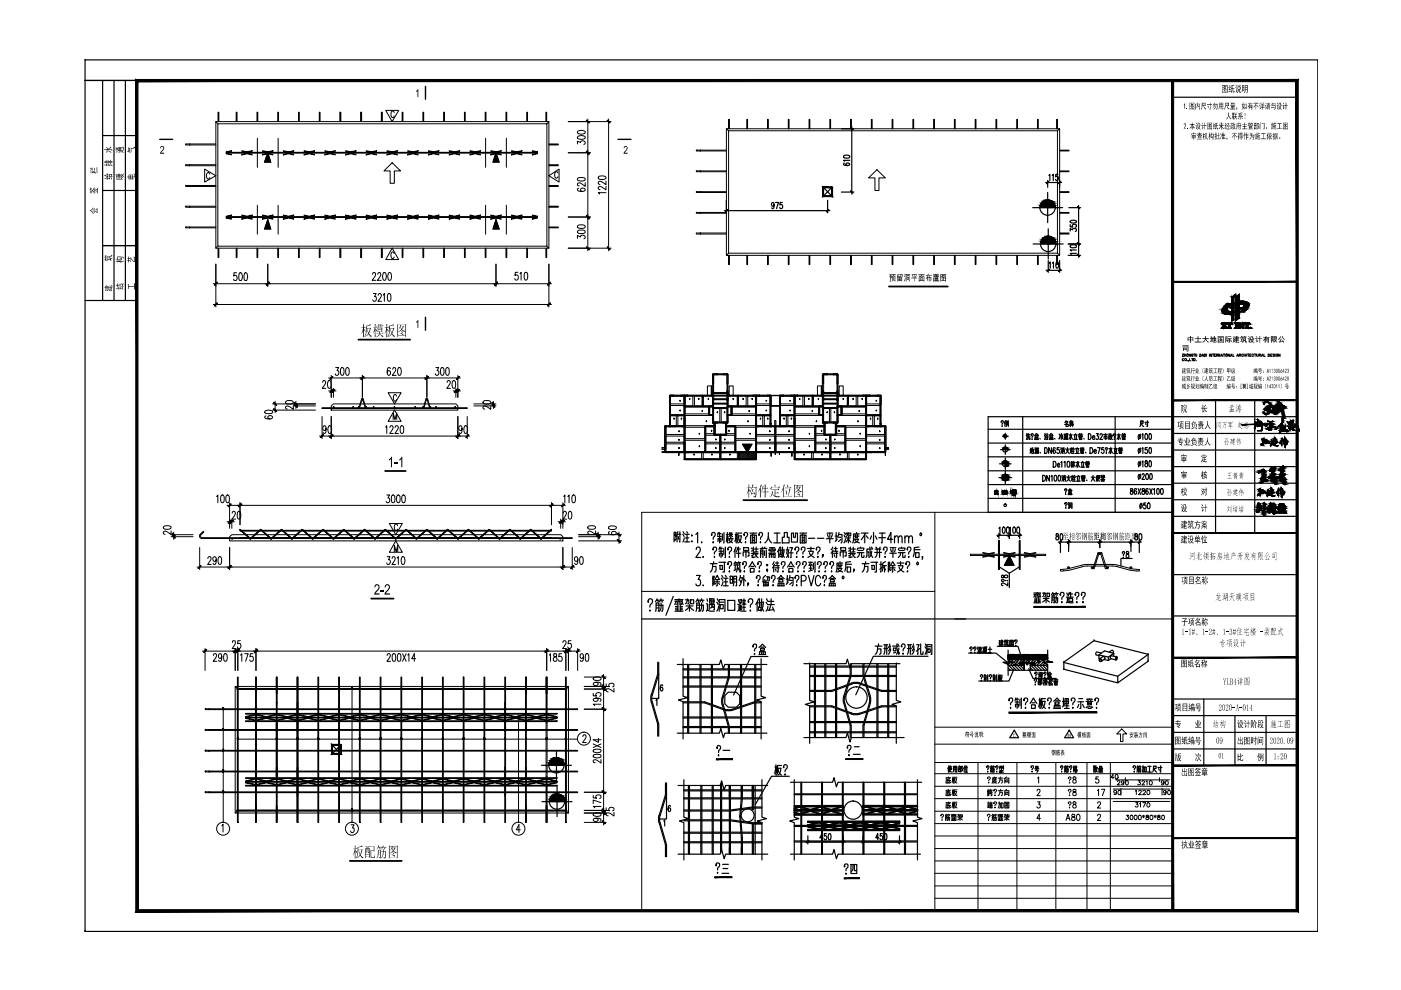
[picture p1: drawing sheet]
<svg xmlns="http://www.w3.org/2000/svg" width="297mm" height="210mm" viewBox="0 0 297 210" stroke-linecap="round" stroke-linejoin="round" font-family="sans-serif">
<g fill="none" stroke="#000" stroke-width=".21">
<path d="M199.5 172.9v.1l.2-.4a.36 .36 0 0 1 .3 .4 .36 .36 0 0 1-.3 .4v.1M199.7 173.8v.1zM200.4 173.9l.1-.8h.3l-.1 .8M200.5 173.3h.3M200.5 173.6h.3M200.5 172.8h.4M200.6 172.6l-.2 .3M200.7 166h.7M200.7 168.7h.7M200.7 171.3h.7M200.7 172.8l.1 .2M200.8 165.5h.7"/>
<path d="M200.8 168.1h.7M200.8 170.8h.7M200.9 173.3h.4l-.1 .6M201 172.8h.4M201.1 164.7v.2M201.1 167.3v.3M201.1 170v.2M201.1 173.1l-.2 .8M201.1 172.6l-.2 .3M201.2 165.1l.1 .6 .2 .2v-.1M201.2 165.8l-.5 .1M201.2 167.8l.1 .6 .2 .2v-.1"/>
<path d="M201.2 168.5l-.5 .1M201.2 170.4v.4l.3 .4v-.1M201.2 171.1l-.5 .1M201.2 172.8l.1 .2M201.4 165.1l-.6 .1v.7M201.4 167.7l-.6 .2v.6M201.4 170.3l-.6 .2v.7M201.5 164.9h-.9l-.1 1.1M201.5 167.6h-.9l-.1 1.1M201.5 170.2h-.9l-.1 1.1M201.7 172.9h.3l-.1 .4M201.7 173.9h1"/>
<path d="M201.7 172.7h1M201.8 173.7h.3M201.8 173.8h.3M201.8 173.5h.3M201.9 172.9l-.2 .4M201.9 165h.3M201.9 167.6h.3M201.9 170.3h.3M202.1 164.7v1.3M202.1 167.3v1.4M202.1 170v1.3M202.1 173.4v.5"/>
<path d="M202.1 172.8l.1 .2M202.2 165.7l-.1-.7-.3 .9M202.2 168.3l-.1-.7-.3 .9M202.2 171l-.1-.7-.3 .9M202.2 172.6v.1M202.3 165.1h.5l-.2 .6-.2 .3M202.3 167.8h.5l-.2 .6-.2 .3M202.3 170.4h.5l-.2 .6-.2 .3M202.4 165.3l.2 .5 .3 .2M202.4 167.9l.2 .5 .3 .3M202.4 170.5l.2 .6 .3 .2M202.4 172.8l-.2 .5"/>
<path d="M202.4 173.7h.3M202.4 173.8h.3M202.4 173.5h.3M202.4 173.4v.5M202.6 172.9l.1 .4M202.6 173.2l-.2 .1M202.7 172.8l-.3 .1v.4M202.9 164.8h-.6l-.2 1.2M202.9 167.5h-.6l-.2 1.2M202.9 170.1h-.6l-.2 1.2M203 173.9l.5-.4 .5 .4M203 172.8h.5v.3l-.2 .1"/>
<path d="M203.1 173.4h.9M203.2 172.6l-.2 .6M203.5 173.3v.6M203.7 172.8h.3v.4h-.3zM209.4 172.9l-.1 .1a.31 .31 0 0 1 .3-.4 .31 .31 0 0 1 .3 .3 .31 .31 0 0 1-.2 .3l-.1 .3M209.4 170.3h.4M209.4 165a.29 .29 0 0 1 .2-.3 .29 .29 0 0 1 .4 .2 .29 .29 0 0 1-.2 .4l-.2 .3M209.4 167.5h.3v.4h-.3zM209.4 168.1v.6M209.5 170.5v.6M209.6 167.9v.7M209.6 170v.3"/>
<path d="M209.6 168.2h.2M209.6 173.8v.1zM209.6 165.9v.1zM209.7 170.4l-.1 .7M209.8 168.5l-.4 .2M209.8 167.6h.6M209.8 171.2h-.4M209.8 168.1h.5M209.8 170.5h.6M209.8 171.3v-.6h.6l-.1 .6M209.9 170.1v.2h.4v-.2M209.9 168h.4"/>
<path d="M210 168.1l-.1 .2h.4v.4h-.2M210 170.7v.6M210.1 167.6l.3 .4M210.1 167.3l-.3 .7M210.1 170.5l-.2 .2M210.1 170v.3M210.2 170.7v.6M210.3 173.9l.1-.8h.3v.8h-.1M210.4 173.3h.8v.5l-.1 .1M210.4 173.6h.3M210.4 172.8h.4M210.5 172.6l-.2 .3"/>
<path d="M210.5 165.6h.7l-.3 .3-.4 .1M210.5 165.2h.8M210.6 172.8l.1 .2M210.6 165.6l.3 .3 .4 .1M210.7 165v.4h.4v-.4M210.7 167.6v.1a.28 .28 0 0 1 .3-.3 .28 .28 0 0 1 .3 .3l-.4 .5M210.7 170.3a.29 .29 0 0 1 .2-.3 .29 .29 0 0 1 .4 .2 .29 .29 0 0 1-.2 .4l-.2 .3M210.9 168.6h.1zM210.9 171.2h.1zM210.9 164.7v.2M210.9 172.8h.4M211 173.1v.6l-.2 .2"/>
<path d="M211 172.6l-.2 .3M211.1 172.8l.1 .2M211.3 164.9h-.8l-.2 1.1M211.6 172.9h.3l-.1 .4M211.6 173.9h1M211.6 172.7h1M211.6 170.3h.5v.9l-.2 .1M211.6 165h1.1M211.6 167.6h1.1M211.7 173.7h.3M211.7 173.8h.3M211.7 173.5h.3"/>
<path d="M211.8 172.9l-.2 .4M211.9 170l-.3 1.3M212 173.4v.5M212 172.8l.1 .2M212 165.4h.5v.5l-.2 .1M212 165a.99 .99 0 0 1-.4 1M212 168h.5v.5l-.2 .2M212 167.6l-.1 .7-.3 .4M212.1 172.6v.1M212.2 164.7v.3M212.2 167.3v.3M212.3 172.8l-.2 .5"/>
<path d="M212.3 173.7h.3M212.3 173.8h.3M212.3 173.5h.3M212.3 173.4v.5M212.3 170.3h.4v1h-.4zM212.5 172.9l.1 .4M212.5 173.2l-.2 .1M212.6 172.8l-.3 .1v.4M212.9 173.9l.5-.4 .6 .4M212.9 172.8h.5v.3l-.2 .1M213 173.4h.9M213 166v-1h.9v1h-.1"/>
<path d="M213 168.7v-1.1h.9v1.1h-.1M213 170.1h.9v1.2h-.9zM213.1 172.6l-.2 .6M213.2 170.4h.6M213.2 165.4h.5v.4h-.5zM213.2 168h.5v.4h-.5zM213.3 170.7h.4v.5h-.4zM213.4 164.7l-.3 .3M213.4 167.3l-.3 .3M213.4 173.3v.6M213.5 170.2v.5M213.6 172.8h.4v.4h-.4z"/>
<path d="M219.9 167.7l.2-.4 .4 .2v.4l-.7 .8h.8M220 165l.2-.3v1.3M220 170h.5l-.3 .5a.4 .4 0 0 1 .3 .6 .4 .4 0 0 1-.7 0M220.6 173.5h-.8l.5-.9v1.3M226 173.9l.4-1.3 .5 1.3M226.2 173.5h.5M226.6 165v.1l-.1-.1 .2-.3a.34 .34 0 0 1 .4 .3 .34 .34 0 0 1-.3 .4v.2M226.6 167.6v.1l-.1-.1 .2-.3a.36 .36 0 0 1 .4 .4 .36 .36 0 0 1-.3 .4v.1M226.6 170.3v.1l-.1-.1a.29 .29 0 0 1 .2-.3 .29 .29 0 0 1 .4 .2 .29 .29 0 0 1-.2 .4l-.1 .3M226.7 168.6h.1zM226.7 171.2h.1zM226.8 165.9v.1z"/>
<path d="M227.3 172.7v.4a.47 .47 0 0 1 .6 .3 .47 .47 0 0 1-.2 .5 .42 .42 0 0 1-.5-.4 .42 .42 0 0 1 .5-.4l.2-.1-.1-.3zM227.5 164.8v.3a.49 .49 0 0 1 .6 .3 .49 .49 0 0 1-.2 .6 .42 .42 0 0 1-.5-.4 .42 .42 0 0 1 .6-.4l.1-.4zM227.5 167.4v.4a.49 .49 0 0 1 .6 .3 .49 .49 0 0 1-.2 .6 .43 .43 0 0 1-.5-.5 .43 .43 0 0 1 .6-.3l.1-.2v-.3zM227.5 170.1v.3a.49 .49 0 0 1 .6 .3 .49 .49 0 0 1-.2 .6 .42 .42 0 0 1-.5-.4 .42 .42 0 0 1 .6-.4l.1-.2v-.2zM228.4 172.7l.2-.1a.72 .72 0 0 1 .4 .7 .72 .72 0 0 1-.4 .6h-.2l-.2-.5zM232.7 167.6l.2-.3v1.4M232.7 170.3l.2-.3 .4 .1v.4l-.6 .8h.7M232.7 173l.2-.4 .4 .2v.3l-.6 .8h.7M232.9 164.7h-.5l-.1 .6a.41 .41 0 0 1 .6 0 .41 .41 0 0 1-.1 .6 .41 .41 0 0 1-.6-.1M233.5 167.3h.7l-.5 1.4M236 167.3h12M236 169.9h12"/>
<path d="M236.2 164.8h-.7l.5-.6v.9M236.6 164.3l.1-.1a.45 .45 0 0 1 .3 .5 .45 .45 0 0 1-.4 .4l-.2-.4zM236.7 167.9a.29 .29 0 0 1-.3 .2 .29 .29 0 0 1-.3-.3 .29 .29 0 0 1 .4-.2 .47 .47 0 0 1 .2 .5 .47 .47 0 0 1-.5 .3M236.9 165.7a.29 .29 0 0 1 .3-.2 .29 .29 0 0 1 .2 .3l-.5 .6h.6M237.2 164.8l-.6 .6h11.3M237.2 167.6a.43 .43 0 0 1 .5 .4 .43 .43 0 0 1-.5 .4l-.2-.3zM237.7 167.1v1.5M238.3 165.8a.28 .28 0 0 1-.4 .3 .28 .28 0 0 1-.1-.5 .28 .28 0 0 1 .5 .1l-.1 .7-.4-.1M238.6 164.9v.8M238.8 165.6a.41 .41 0 0 1 .4 .4 .41 .41 0 0 1-.4 .4l-.2-.4zM238.8 172.8h.5l-.3 .4a.31 .31 0 0 1 .3 .5 .31 .31 0 0 1-.6-.1M239.7 172.9a.43 .43 0 0 1 .5 .4 .43 .43 0 0 1-.5 .4l-.1-.3z"/>
<path d="M240.6 172.9a.43 .43 0 0 1 .5 .4 .43 .43 0 0 1-.5 .4l-.1-.3zM240.7 167.7l.2-.1v.9M240.8 170.2h.5l-.3 .4a.3 .3 0 0 1 .2 .4 .3 .3 0 0 1-.5-.1M241.3 165.5h.5l-.3 .4a.3 .3 0 0 1 .2 .4 .3 .3 0 0 1-.5-.1M241.4 167.8a.28 .28 0 0 1 .3-.3 .28 .28 0 0 1 .3 .3l-.6 .7h.6M241.5 172.9a.43 .43 0 0 1 .5 .4 .43 .43 0 0 1-.5 .4l-.2-.3zM241.6 170.4l.2-.2v.9M242.1 165.7l.2-.2 .4 .2-.6 .7h.6M242.2 173l.5 .2M242.3 170.2h.6l-.5 .9M242.3 167.8l.2-.2 .4 .1-.2 .4-.4 .4h.6M242.4 172.8v.6"/>
<path d="M242.7 173l-.5 .2M243 165.7l.2-.2v.9M243 172.9v.2a.39 .39 0 0 1 .4 .2 .39 .39 0 0 1 .1 .4l-.3 .1a.31 .31 0 0 1-.2-.4 .31 .31 0 0 1 .4-.2l.1-.3zM243.3 167.6a.43 .43 0 0 1 .5 .4 .43 .43 0 0 1-.5 .4l-.1-.3zM243.3 170.3a.39 .39 0 0 1 .5 .4 .39 .39 0 0 1-.6 .2zM243.9 172.9a.43 .43 0 0 1 .5 .4 .43 .43 0 0 1-.5 .4l-.1-.3zM244.7 173l.5 .2M244.9 172.8v.6M245.2 173l-.5 .2M245.5 172.9v.2a.39 .39 0 0 1 .4 .2 .39 .39 0 0 1 0 .4l-.3 .1a.31 .31 0 0 1-.2-.4 .31 .31 0 0 1 .4-.2l.1-.3zM245.8 164.9v.8M246.4 167.1v1.5"/>
<path d="M246.4 172.9a.43 .43 0 0 1 .5 .4 .43 .43 0 0 1-.5 .4l-.1-.3zM246.8 165.8a.3 .3 0 0 1-.4 .3 .3 .3 0 0 1-.1-.5 .3 .3 0 0 1 .5 .1v.5l-.3 .2-.2-.1M247.2 165.6a.41 .41 0 0 1 .5 .4 .41 .41 0 0 1-.5 .4l-.1-.4zM247.2 167.9a.28 .28 0 0 1-.4 .2 .28 .28 0 0 1-.1-.4 .28 .28 0 0 1 .5 0l-.1 .7h-.4M247.7 167.6a.43 .43 0 0 1 .5 .4 .43 .43 0 0 1-.5 .4l-.1-.3z"/>
<circle cx="244" cy="165.9" r=".41"/>
</g>
<g fill="#000">
<path d="M196.3 58.3h.4l.1-.3 .1 .1-.1 .2h.8v.1h-.8l-.2 .4h.3v-.3h.2v.3h.3v.7l-.3-.1h.2v-.5h-.2v.8h-.2v-.8h-.2v.6h-.1v-.7l-.2 .4-.1-.1 .4-.7h-.4zM83 96.8h.1v2.3h-.2v-1.8l-.4 .4v-.3zM83.7 98.1h.6v.3h-.6zM85.1 96.9l.2-.1v2.3h-.2v-1.8l-.4 .4v-.3zM79.5 124l.6-.1 .3 .3v.6l-.8 1h.9v.3h-1.2l.2-.6 .8-.9-.1-.4-.2-.1-.4 .1v.3h-.2zM80.7 125.1h.7v.3h-.7zM81.7 124.1l.3-.2h.3l.3 .2v.7l-.8 1h.9v.3h-1.2l.2-.6 .7-.8v-.4l-.2-.2a.38 .38 0 0 0-.4 .4h-.3z"/>
<path d="M189.1 58.1h.8v.2h-.4v.2h.3v.8h-.1v-.7h-.4v.8h-.1v-.9h.2v-.2h-.3zM188.6 58.2h.5l-.2 .3 .2 .1v.2l-.1 .2v-.2h-.1l-.1 .9-.2-.1h.2v-.8h-.2v-.2h.2l-.2-.1 .3-.2h-.3zM189.4 58.7h.2l-.1 .6-.4 .4v-.1l.3-.3zM189.6 59.3l.3 .2-.1 .2z"/>
<path d="M190.2 58.2l.5-.1v.2h-.4v.4l.3-.3 .2 .3a.31 .31 0 0 0 .1-.3 .31 .31 0 0 0-.1-.3h.6l-.1 .7h-.2v-.2h.2v-.3h-.2v.2a.28 .28 0 0 1-.2 .3 .28 .28 0 0 1-.3-.1l-.4 .1zM190.3 58.8h1v.9l-.1-.1h-.8l-.1 .1zM190.8 59v.1h.4v-.1zM190.4 59v.1h.3v-.1zM190.8 59.3v.1h.4v-.1zM190.4 59.3v.1h.3v-.1z"/>
<path d="M191.7 58.1h.2l.2 .2-.2 .1zM192.1 58.1h.8v1.5l-.2-.1h.1v-1.2h-.6v1.4h-.1zM192.3 58.4h.4v.1h-.4zM191.6 58.5l.1-.1 .3 .3-.1 .1zM192.3 58.7h.4v.6h-.4zM192.4 58.8v.4h.2v-.4zM191.9 58.9l.1 .1-.2 .6h-.2z"/>
<path d="M193.3 58.1h1.1v.2h-.5v.6h.6v.1h-.6v.7l-.1-.7h-.6v-.1h.6v-.6h-.5zM194.2 58.3l.2 .1-.3 .4zM193.3 58.4h.2l.2 .4z"/>
<path d="M194.7 58.1h1.3v.2h-.5l-.1 .2h.6v1.2l-.2-.1h-.9l-.1 .1v-1.2h.5l.1-.2h-.7zM195.6 58.6v.8h.2v-.8zM195.3 58.6v.2h.2v-.2zM194.9 58.6v.8h.3v-.8zM195.3 58.9v.2h.2v-.2zM195.3 59.2v.2h.2v-.2z"/>
<path d="M197.9 58.1h1.1v.4h-.4h.5v.2h-.5h.3v.7h-.7v-.7h.3h-.6v-.2h.6h-.6zM198.7 58.2v.1h.2v-.1zM198.4 58.2v.1h.2v-.1zM198 58.2v.1h.2v-.1zM198.2 58.8l.6 .1zM198.2 59.1h.6zM198.2 59.2l.6 .1zM197.9 58.8h.1v.7h1.1v.1l-1.2 .1z"/>
<path d="M199.4 58.1h1.2v1.6l-.2-.1h-.9l-.1 .1zM199.9 58.3v.1h.4l-.2 .4 .3 .1v-.6zM199.5 58.3v1.1h.5l-.3-.2 .1-.1 .3 .3h.3v-.4h-.1a.34 .34 0 0 0-.6 0l-.1-.1a.18 .18 0 0 0 .2 0 .18 .18 0 0 0 0-.3l-.2 .2-.1-.2 .3-.3zM199.9 59l.1-.1 .2 .2-.1 .2zM199.9 58.5l.1 .2 .2-.2z"/>
<path d="M77.6 69l.2 .1 .7-.4 .2 .3-1 .1v.5h.7l.1-.1 .2 .2-.3 .7a.56 .56 0 0 0 .4 .8l-.1 .3-.6-.7-.8 .6 .8-.7-.2-1h-.2l-.1 1.1-.4 .6 .4-.7zM77.9 69.7l.3 .9 .2-.9zM77 68.7l.2 .1v.6l.2-.1 .2 .2h-.4v.3l.3 .3v.2l-.1 .1-.2-.5v1.5l-.2 .1v-1.5l-.4 .8 .4-1.2-.4-.2h.4z"/>
<path d="M79.5 68.7l.2 .1-.1 .1v.5l.2-.2 .2 .2h-.4v.3l.3 .2v.3l-.3-.4v1.6l-.1 .1v-1.6l-.4 .8 .4-1.1v-.2h-.4h.4zM80.2 68.7l.2 .1v.3h.3v-.4l.2 .1-.1 .3 .3-.2 .2 .2h-.5l-.1 .3v-.3h-.3v.3l-.2 .1 .1-.4h-.5h.5zM80.1 69.4l.8 .1 .1-.1 .1 .2-.1 .8h-.1v-.1h-.3v.4h.4l.2-.2 .1 .2h-.7l.3 .4 .4 .1a.19 .19 0 0 1-.2 .3 .19 .19 0 0 1-.2-.3l-.4-.5-.3 .6-.5 .2 .4-.2 .3-.5-.6-.1 .6-.1v-.3l-.3 .1zM80.2 69.6v.3h.7v-.3zM80.2 69.9v.3h.7v-.3z"/>
<path d="M82.5 69l.2 .1 .7-.4 .2 .3-.9 .1v.5h.7v-.1l.2 .2-.3 .8a.37 .37 0 0 0 .1 .6h.1a.16 .16 0 0 1 .2 .1 .16 .16 0 0 1-.1 .2l-.5-.6-.8 .6 .7-.7-.3-1-.1 1.2-.5 .6 .4-1zM82.8 69.7l.3 .9 .3-.9zM81.9 68.7l.3 .1-.1 .6 .2-.1 .2 .2h-.4v.3l.2 .2 .1 .3-.1 .1-.2-.5v1.5l-.2 .1 .1-1.5-.5 .8 .4-1.2v-.1l-.4-.1h.5z"/>
<path d="M84.2 68.7l.2 .1h1.5l.1-.1 .1 .1v2.5l-.2 .2v-.3h-1.5l-.2 .3zM84.4 68.9v1.5l.7-.6-.2-.5-.4 .5 .4-.9zM84.9 68.9l.2 .1-.2 .2h.5l.1-.1 .1 .2-.2 .3a.34 .34 0 0 0-.1 .4 .34 .34 0 0 0 .5 .1l.1 .1-.2 .2-.4-.3a.42 .42 0 0 0-.6 .2l-.3 .1v.7h1.5v-2.2zM84.9 69.3l.3 .4 .2-.4zM85 70.2a.23 .23 0 0 1 .3 .1 .23 .23 0 0 1 0 .3zM84.8 70.6l.4 .1a.26 .26 0 0 1 .2 .1 .26 .26 0 0 1 .1 .3z"/>
<path d="M159.5 102.7l.3 .1-.2 .5h.6l.1-.1 .2 .2h-.1l-.1 1.8a.26 .26 0 0 1-.2 .3 .26 .26 0 0 1-.3-.2l-.1-.1a.41 .41 0 0 0 .5-.1 .41 .41 0 0 0 0-.6v-1.1h-.7l-.4 .6zM159.6 103.7l.2 .1-.5 .8h.6l-.1-.3a.28 .28 0 0 1 .2 .2 .28 .28 0 0 1-.1 .3l-.1-.2-.5 .3-.1-.3 .2-.2zM158.7 102.7l.2 .1-.1 .6 .2-.1 .2 .2h-.4v.3l.3 .2 .1 .3h-.2l-.2-.4v1.6h-.1v-1.5l-.4 .8 .4-1.3-.4-.1h.4z"/>
<path d="M161.7 103l.2 .1-.1 .4h.3v-.8l.3 .1-.1 .7 .4-.1 .2 .2h-.6v.7l.5-.2 .2 .3h-.7v1.1h-.2v-1.1h-.6l-.1-.1h.7v-.7h-.4l-.2 .5zM161.3 102.7l.2 .2-.3 .6 .1 .1v1.8l-.2 .1v-1.8l-.4 .6z"/>
<path d="M163.4 103.8h1.5l.1-.2 .2 .3h-.8v.6h.4l.1-.2 .2 .3h-.7v.6h1l-.2 .3-.9-.2-.5-.6-.6 .8 .4-.7 .1-.7 .2 .2a.57 .57 0 0 0 .4 .8v-1.2h-.8zM164.1 102.7h.1a.22 .22 0 0 1 .2 .2 .22 .22 0 0 1-.1 .3zM163.5 103.1l.1 .2h1.5l.1-.2 .2 .2-.4 .3 .1-.3h-1.5a.19 .19 0 0 1 0 .3 .19 .19 0 0 1-.3-.1z"/>
<path d="M166.2 102.7l.2 .1-.3 .7 .1 .1v1.8l-.2 .1v-1.8l-.3 .6zM166.8 102.7l.2 .2a.17 .17 0 0 1 .2 .2 .17 .17 0 0 1-.2 .2zM166.3 103.4h1.2l.1-.1 .2 .2h-1.4zM166.5 103.8l.4 .6-.1 .5zM167.3 103.6l.3 .2-.5 1.4h.5l.1-.1 .2 .2h-1.5l-.1-.1h.8z"/>
<path d="M168.4 102.7h1.7l.2 .2-.1 2.5-.1 .1v-.3h-1.6l-.1 .3zM168.5 102.9v1.5l.7-.6-.2-.4-.4 .4 .4-.9zM169 102.9l.2 .1-.2 .2 .6-.1 .2 .2-.3 .3a.35 .35 0 0 0 0 .4 .35 .35 0 0 0 .4 .2l.1 .1-.2 .1-.3-.2a.44 .44 0 0 0-.7 .1l-.3 .1v.8h1.6v-2.3zM169 103.3l.3 .5 .2-.5zM169.1 104.2l.3 .1 .1 .3zM168.9 104.6l.3 .1a.21 .21 0 0 1 .3 .1 .21 .21 0 0 1 0 .3z"/>
<path d="M78.5 179.5h.7l.1-.1 .1 .1v1l-.7-.1v1.3h.6l.1-.6 .1 .6-.1 .2-.8-.1v-1.5h.6v-.8zM77.3 179.5h1l.1-.2 .1 .2h-.4v.4l.2-.1 .1 .2v1.9h-.1v-.2h-.7l-.2 .3v-2.2l.3 .1v-.4zM77.9 179.5v.4h.1v-.4zM78.1 180v.6l.2 .1v-.7zM77.9 180l-.3 1.1h.7v-.3l-.3-.1v-.7zM77.6 180v.8l.1-.8zM77.6 181.1v.5h.7v-.5z"/>
<path d="M82.5 179.2l.1 .2h1.6v-.2l.2 .2-.1 2.5-.1 .1v-.3h-1.6l-.1 .3zM82.6 179.5v1.4l.5-.3a.24 .24 0 0 0 .2-.3 .24 .24 0 0 0-.2-.2v-.2l-.4 .4 .4-.8zM83.1 179.5h.2l-.2 .2h.6v-.1l.2 .2-.5 .6 .7 .4-.2 .1-.3-.2a.24 .24 0 0 0-.2-.2 .24 .24 0 0 0-.3 .2l-.5 .3v.7h1.6v-2.2zM83.1 179.8l.3 .5 .3-.5zM83.2 180.7v.1a.25 .25 0 0 1 .3 0 .25 .25 0 0 1 0 .3zM83 181.2l.4 .1a.17 .17 0 0 1 .3 0 .17 .17 0 0 1-.1 .3z"/>
<path d="M75.8 179.5l.2 .1 .7-.3 .2 .2-1 .2v.5h.8l.1-.2 .1 .2-.4 1.1 .6 .5a.33 .33 0 0 1-.4 .1 .33 .33 0 0 1-.2-.3l-.1-.2-.4 .4-.4 .1 .7-.6-.2-1.1h-.2l-.1 1.3-.4 .5 .4-.8zM76.1 180.2l.3 .9 .3-.9zM75.2 179.2l.2 .2v.6l.2-.2 .1 .2h-.3v.3l.2 .3 .1 .2h-.1l-.2-.4v1.5l-.2 .1v-1.4l-.4 .8 .4-1.4h-.4h.4z"/>
<path d="M80.1 180.1l.7 .2-.1 1.5-.2 .2-.2-.3 .3 .1v-.6h-.4l-.1 .5-.3 .3 .3-.6zM80.3 180.3v.4h.3v-.4zM80.3 180.8l-.1 .4h.4v-.4zM81.2 180l.2 .2-.1 .4 .5-.2 .1 .2-.1 1a.25 .25 0 0 1-.2 .4 .25 .25 0 0 1-.3-.3 .29 .29 0 0 0 .4 0 .29 .29 0 0 0 0-.4v-.7h-.4l-.2 1.1-.4 .3 .5-.9a.34 .34 0 0 0 0-.4 .34 .34 0 0 0-.4-.1h.4zM80.3 179.2l.1 .2-.1 .2 .6-.1 .1 .2h-.6l.2 .2v.2l-.2-.4h-.2l-.4 .4zM81.2 179.2l.2 .2-.2 .2 .6-.1 .2 .2h-.6l.3 .3-.1 .1-.2-.4h-.2l-.4 .5z"/>
</g>
<path d="M76 72h11M188.5 60.7h12.5M81.7 99.9h4.3M157.6 106h13.6M78.7 126.9h4.7M74.2 182.5h11" fill="none" stroke="#000" stroke-width=".38"/>
<g fill="none" stroke="#000" stroke-width=".21">
<path d="M43.4 35.9l2.4 1.4-2.4 1.3zM44.5 36.9l-.3-.3a.75 .75 0 0 0-.4 .7 .75 .75 0 0 0 .4 .7l.3-.4M56.8 32.4l.6 2h-1.3zM81.8 23.4h2.7l-1.4 2.4zM83.1 34.5l1.8 1.7h-1.3v2.7h-.9v-2.7h-1.3zM83.6 23.9l-.2-.4a.79 .79 0 0 0-.3 1.3l.3 .1 .2-.3M105.2 32.4l.6 2h-1.3zM116.4 37.3l2.1-1.4v2.7zM118.3 36.7l-.2-.3a.71 .71 0 0 0-.5 .7 .71 .71 0 0 0 .5 .7l.2-.3M184.2 37.7l1.7-1.7 1.8 1.7h-1.3v2.7h-.9v-2.7zM56.8 46.6l.6 2h-1.3zM83.1 52.6l1.4 2.4h-2.7z"/>
<path d="M83.6 53.8l-.3-.4a.78 .78 0 0 0-.4 .7 .78 .78 0 0 0 .4 .7l.3-.3M105.2 46.6l.6 2h-1.3zM82.3 83.3h2.7l-1.3 2.3zM83.4 88.9v-1.4l.3 1.4 .4-1.4v1.4M83.7 87l1.3 2.3h-2.7zM84.1 84l-.2-.3a.79 .79 0 0 0-.3 1.3h.3l.2-.3M157.4 94.2h2l-.9 1.7zM82.6 111h2.7l-1.4 2.4zM83.6 117v-1.4l.4 1.4 .3-1.4v1.4M83.9 114.7l1.4 2.4h-2.7zM84.3 111.5l-.2-.4a.79 .79 0 0 0-.3 1.3l.3 .1 .2-.3"/>
</g>
<g fill="none" stroke="#000" stroke-width=".21">
<path d="M156.6 95.9h3.6v1.5h-3.6zM156.7 95.9l-.1 .1M156.9 95.9l-.3 .3M157.1 95.9l-.5 .5M157.4 95.9l-.8 .7M157.6 95.9l-1 1M157.8 95.9l-1.2 1.2M158 95.9l-1.4 1.4M158.2 95.9l-1.4 1.5M158.5 95.9l-1.5 1.5M158.7 95.9l-1.5 1.5M158.9 95.9l-1.5 1.5"/>
<path d="M159.1 95.9l-1.5 1.5M159.3 95.9l-1.4 1.5M159.6 95.9l-1.5 1.5M159.8 95.9l-1.5 1.5M160 95.9l-1.5 1.5M160.2 95.9l-1.4 1.5M160.2 96.1l-1.2 1.3M160.2 96.3l-1 1.1M160.2 96.5l-.8 .9M160.2 96.7l-.6 .7M160.2 96.9l-.3 .5M160.2 97.2l-.1 .2"/>
</g>
<path d="M56.8 32.4l.6 2h-1.3zM105.2 32.4l.6 2h-1.3zM56.8 46.6l.6 2h-1.3zM105.2 46.6l.6 2h-1.3zM157.4 94.2h2l-.9 1.7z" fill="#000" stroke="#000" stroke-width=".21"/>
<path d="M18 12.7h.1M18 197.5h.1" fill="none" stroke="#000" stroke-width=".25"/>
<!-- layer: PUB_TITLE -->
<path d="M18 12.7h261.4v184.8h-261.4z" fill="none" stroke="#000" stroke-width=".25"/>
<path d="M29.3 192.9l-.5 .4 246-.4zM28.8 193.3l246-.4 .5 .4zM274.8 17.3v175.6l.5 .4zM274.8 17.3l.5-.5v176.5zM29.3 17.3h245.5l.5-.5zM28.8 16.8h246.5l-246 .5zM28.8 16.8l.5 176.1v-175.6zM28.8 16.8l.5 176.1-.5 .4z" fill="#000" stroke="#000" stroke-width=".21"/>
<!-- layer: TK -->
<path d="M18 17.1h11h-11M21.8 17.1v23.3M24.2 17.1v46.6M26.6 17.1v46.6M21.8 28.7h7.2M21.8 40.4v11.7h7.2h-7.2v11.6M21.8 40.4h7.2M18 63.7h11" fill="none" stroke="#000" stroke-width=".25"/>
<g fill="#000">
<path d="M251 26.2h.1a.3 .3 0 0 1 .4 .2 .3 .3 0 0 1-.2 .4l-.2 .4 .4 .1h-.5l.2-.5a.25 .25 0 0 0 .2-.4 .25 .25 0 0 0-.4 .1zM251.1 22l.1-.1v1.1h-.1v-.9l-.1 .2zM251.6 22.9l.1 .1zM251.6 27.1l.2 .2zM252.3 26.3h.4v-.3l.1 .3h.5v.1h-.4l.4 .8-.3-.2-.2-.5v.6h.3v.1h-.3l-.1 .3v-.3h-.2v-.1h.2v-.6l-.4 .8-.1-.2 .4-.7h-.3zM253.4 22h.5v-.2l.1 .2h.5l-.1 1.2-.2-.1h.1v-1h-.3v.2l.3 .4-.1 .1-.2-.4-.3 .4-.1-.1 .3-.6h-.3v1.1h-.2zM257.4 21.8h.1l-.1 .2h.8l-.2 1.2h-.1l-.1-.1h.2l.1-1h-.2l-.1 .5-.3 .6-.2-.1 .3-.3 .2-.7h-.2l-.2 .6h-.3l.4-.3 .1-.3h-.2l-.2 .4-.1-.1zM258.5 26.2h.4v-.2h.1v.2h.4v.2l-.4-.1v.3h.5v.1h-.5l.5 .5v.1l-.5-.5v.7h-.1v-.7l-.5 .5v-.1l.4-.5h-.4v-.1h.5v-.3l-.4 .1zM260.4 23.8l.2 .1v.7l.5 .6-.1 .1-.3-.3-.2-.5-.3 .7h-.2l.3-.4zM260.1 29.2h.1l-.1 .5zM262.1 22.8h.2l-.1 .5zM267.4 28.2h1v.2h-.5v1h.6v.1h-1.2v-.1h.5v-1h-.4z"/>
<path d="M268.4 26.9l.2 .4-.1 .1zM270.8 26.1h.9v.1h-.3v1.1l.5-.1v.1h-1.2v-.1l.5 .1v-1.1h-.4zM27.1 60.2h.2v.5h1.1v-.6h.2v1.3h-.2v-.6h-1.1v.5h-.2zM249.8 93h.4l.1-.2v.2h.5v.2h-.5l-.1 .2h.7v.2h-.7l-.1 .1 .6 .1-.3 .5 .3 .1-.1 .1-.5-.3v-.1a.25 .25 0 0 0 .3 .1 .25 .25 0 0 0 .2-.3h-.6l.1-.3h-.4v-.2h.4l.1-.2h-.4zM255.9 92.8h.2v.8l.6 .7-.2 .2-.5-.9-.2 .6-.3 .3-.1-.1 .4-.5zM255.9 89.3h.2v.7l.6 .8-.1 .2-.6-1-.3 .8-.2 .2-.1-.2 .5-.5zM259.2 89.6l1-.1h-.2a.31 .31 0 0 0-.3 .1 .31 .31 0 0 0-.1 .3h.4l-.2 .7a.17 .17 0 0 1 .1 .2 .17 .17 0 0 1-.3 0 .17 .17 0 0 1 0-.2l.1 .2 .1-.8a.32 .32 0 0 0-.4 .4l-.3 .4 .2-.2 .3-1zM260.3 100.3h.8h-.5l.1 .5h.3l-.3 .1v.5l.5 .1-1 .1 .4-.2v-.5h-.3l.3-.1v-.5zM265.3 117.5l.4-.1 .1-.4 .1 .1a.18 .18 0 0 0-.1 .3 .18 .18 0 0 0 .3 0h.3l-.6 .1-.2 .2h.5v1.1l-.2-.2 .2 .1v-.9h-.5v.2h.4l-.4 .1v.1h.5l-.5 .1v.5v-1.1l-.4 .5 .4-.7zM250.7 133.4l.2-.1v1.2l.1 .1h-.3l.1-.1v-1zM250.7 131.1h.9l-.4 .6h.6v.2h-.6l-.1 .8-.2-.1 .2-.1v-.6h-.6v-.2h.6v-.2l.4-.3h-.8zM251.2 133.9h.7z"/>
<path d="M252.1 133.4l.2-.1v1.2l.2 .1h-.4l.2-.1v-1zM253.6 134.3l.2 .2v.2zM255 133.4l.2-.1v1.2l.2 .1h-.4l.1-.1v-1zM255.6 133.9h.6zM256.4 133.4h.1a.39 .39 0 0 1 .4 .2 .39 .39 0 0 1-.3 .5l-.2 .4h.4l.1-.2v.3h-.6l.5-.9a.21 .21 0 0 0 0-.3 .21 .21 0 0 0-.3 0 .21 .21 0 0 0 0 .3h-.1zM257.9 134.3l.3 .2v.2zM259.1 135.5l.1 .4h.4l-.5 .1v.2h.7l-.7 .1-.1 .2h.5l-.3 .4 .2 .3-.5-.4 .3 .2 .2-.4-.4 .1v-.4h-.4l.4-.1 .1-.2-.3-.1a.3 .3 0 0 0 .3-.1 .3 .3 0 0 0 0-.3zM259.3 133.4l.3-.1v1.2l.2 .1h-.5l.2-.1v-1zM259.9 133.9h.7zM260.7 133.4a.3 .3 0 0 1 .5 .1 .3 .3 0 0 1-.2 .4l.2 .2-.1 .4a.2 .2 0 0 1-.3 .1 .2 .2 0 0 1 0-.3 .17 .17 0 0 0 .1 .3 .17 .17 0 0 0 .2-.2v-.4l-.2-.1 .2-.2a.21 .21 0 0 0 .1-.2 .21 .21 0 0 0-.3-.1 .21 .21 0 0 0-.1 .2zM260.8 125.9h.8h-.4v.1a.18 .18 0 0 0 0 .3 .18 .18 0 0 0 .3 0l.3 .1h-.6l.4 .9h.2h-.3l-.3-.9-.2 .6-.4 .4 .4-.6a.21 .21 0 0 0 .1-.3 .21 .21 0 0 0-.3 0l-.2-.1h.2a.29 .29 0 0 0 .4-.1 .29 .29 0 0 0 0-.4zM267.2 133.9h.6z"/>
<path d="M249.3 152.9h.4v-.3l.1 .3h.5v.2l-.5-.1-.1 .3h.7v.1h-.7l-.1 .2h.6l-.3 .5 .2 .2-.6-.2 .1-.2a.26 .26 0 0 0 .2 .1 .26 .26 0 0 0 .2-.2h-.5l.1-.4h-.5v-.1h.5v-.3l-.3 .1zM258.5 149.4h.4l.1 .3-.5 .8h.4l.1-.2v.4h-.6l.5-.8a.24 .24 0 0 0 0-.4 .24 .24 0 0 0-.4 0l.1 .3-.2-.1zM259.9 149.5h.1a.32 .32 0 0 1 .4 .1 .32 .32 0 0 1-.2 .5l-.3 .4h.4l.1-.2v.4h-.5l.4-.9a.21 .21 0 0 0 0-.3 .21 .21 0 0 0-.3 .1v.2l-.1-.1zM261.3 149.9l.6 .1zM262.5 156.4h.1v.4h.3v-.6h.1v.6h.4v-.4h.1v.6h-.5v.6h.4v-.5h.1v.8l-.1-.1h-1v-.7l.1 .5h.4v-.6h-.4zM262.8 149.9l.6 .1zM264.3 149.5l.2-.1v1.1l.2 .2h-.4l.2-.1v-1.1zM269.3 156.5h.1a.36 .36 0 0 1 .4 .2 .36 .36 0 0 1-.2 .4l-.3 .5h.4l.1-.2v.2h-.5l.4-.7a.22 .22 0 0 0 0-.4 .22 .22 0 0 0-.3 .2l-.1 .1zM270.1 159.8l.3-.1v1.2l.2 .1h-.5l.2-.1v-1zM270.8 156.4a.4 .4 0 0 1 .5 .3 .4 .4 0 0 1-.3 .5l-.2 .4h.3l.2-.2-.1 .2h-.5l.4-.8a.21 .21 0 0 0 0-.3 .21 .21 0 0 0-.3 .1v.2h-.1zM271 153h.8a.24 .24 0 0 0-.3 0 .24 .24 0 0 0 0 .2v.8l.6 .1-1.2 .1-.1-.1h.6v-1h-.3zM272.2 157.5l.1 .2z"/>
<path d="M250.6 163h.1v.5h.4l-.1-.7h.2v.7h.3v-.5h.1v.6h-.4v.7h.3v-.5h.2v.7l-.2-.1h-.9v-.6h.1v.5h.4v-.7h-.5zM271.6 159.8a.36 .36 0 0 1 .5 .2 .36 .36 0 0 1-.3 .4l-.2 .5h.3l.2-.2-.1 .3h-.5l.4-.9a.23 .23 0 0 0 .1-.3 .23 .23 0 0 0-.4 0 .23 .23 0 0 0 0 .3z"/>
<path d="M259.1 18h1.2v1.7h-1.2zM259.2 18.2v1.3h.9v-1.3zM259.5 18.2l.5 .1-.1 .2a.2 .2 0 0 0-.1 .3 .2 .2 0 0 0 .3 .1v.1l-.4-.2-.3 .2-.1-.1a.17 .17 0 0 0 .2-.1 .17 .17 0 0 0 0-.2l-.1 .1-.1-.1zM259.5 19.1l.3 .2v.1l-.3-.1zM259.6 18.9l.2 .1v.2zM259.5 18.5l.2 .2 .1-.2z"/>
<path d="M261 18.1l.6-.1 .1 .2h-.3v.5h.3v.1h-.3v.1l.2 .6 .1-.2a.17 .17 0 0 1 0 .2 .17 .17 0 0 1-.2 .1l-.2-.8h-.2v.6l.1-.2 .1 .2-.2 .3-.1-.1zM260.7 18l.1 .1-.2 .5h.2l.1-.3 .1 .1-.3 .6 .3-.1-.5 .2 .2-.4-.2-.1zM261.2 18.2l-.1 .5h.2v-.5zM260.5 19.4l.5-.2-.1 .2-.3 .1z"/>
<path d="M262.4 18.4h.4v-.4h.2l-.1 .4h.2v.6h-.2v.5l.2-.2v.3h-.3v-.6h-.2l-.1 .6h-.3l.4-.5-.2-.1zM261.9 18.5h.3v.8l.2-.1-.3 .4v-.9h-.2zM262.5 18.5v.3h.4v-.3zM262 18l.2 .4-.2-.3zM262.4 18h.1l.1 .4z"/>
<path d="M264 18h.5v1.5l-.2 .2 .1-.7h-.3l-.2 .7-.1-.1 .2-.6zM263.4 18.1h.4v1.2l-.3-.1v.2h-.1zM264.1 18.2v.3h.3v-.3zM264.1 18.6v.3h.3v-.3zM263.5 18.7v.3h.2v-.3zM263.5 18.2v.3h.2v-.3z"/>
<path d="M19.1 36.4h.4l.1-.1v.1h.2h-.1l.3-.2 .1 .1-.2 .1h.9v.1h-.9l.4 .2v.1l-.7-.3v.2h-.1v-.2h-.4zM19.1 35.6l.4 .2v-.3h.1v.7h-.1v-.3l-.4-.2zM20.5 35.5h.1v.8h-.1zM19.9 35.6h.2v.6h-.2zM19.1 36.1l.3-.1-.2 .2z"/>
<path d="M19.9 39.7l.2 .1-.2 .2 .2 .1v.6h-.2l.2 .3-.1 .1-.5-.6zM20.2 40h.2a.17 .17 0 0 0 .2 .1 .17 .17 0 0 0 0-.3h.1v1.2h-.1v-.7zM19.2 40.4h.1v.2l.2-.1v.1l-.2 .1 .3 .2-.1 .1-.5-.2 .2-.1zM19.2 39.8l.4 .2-.3 .1 .1 .3-.4-.2 .2-.1zM19.9 40.1l-.1 .2a.17 .17 0 0 0-.1 .2 .17 .17 0 0 0 .2 .1zM20.2 40.4l.3-.1-.3 .2zM20.2 40.7l.3-.1-.3 .2z"/>
<path d="M22.4 31.3l.2-.1 .2 .2a.42 .42 0 0 0 .7-.3l.1 .1-.2 .2-.6 .3h.9l.1 .2-.1 .1v-.2h-1.6v-.1l.7-.1zM22.6 31.9l1 .4-.1 .1-.8-.4v.3h-.1z"/>
<path d="M22.1 34.9h.4v-.1l.5 .1-.1-.1h.2v.1h.6l.1 .2h-.6v.1l-.1 .1-.1-.2h-.4l-.1 .1v-.1h-.4zM22.1 34.2h.4l-.1-.2h.2v.2h.3v-.2h.1v.2h.3v-.3h.2v.3h.3v.1h-1.7zM22.1 34.4h1.7v.1h-.3v.3h-.2v-.3h-.3v.2l-.1-.2h-.3v.3h-.2l.1-.3h-.4z"/>
<path d="M23.1 36.9h.7l-.1 .4 .1 .2h-.7zM22.1 37.1h.4l.3-.4 .1 .1-.1 .2h.1l-.1 .4 .2 .1-.1 .1-.8-.3zM22.2 37.7l.5 .2-.2-.4 .7 .3-.1-.2 .2 .1a.18 .18 0 0 1-.1 .3 .18 .18 0 0 1-.2-.1l-.2-.1 .1 .2-.2 .1-.6-.3zM23.2 37v.3h.3v-.3zM22.4 37.2l.4 .2v-.4zM23.5 37.6h.1l.1 .4-.1 .1z"/>
<path d="M24.6 31.2l.3 .3 .1-.3h.9v.2l-.2-.1v.2h.3l-.3 .1v.3h.3v.1h-1v-.3l-.2 .1-.1-.1 .2-.1-.2-.2v.6h-.1zM26 31.1h.2l-.2 1.1 .2 .1h-.9l-.2 .1 .1-.3 .8-.1zM25.4 31.3v.2h.1v-.2zM25.4 31.6v.3h.1v-.3zM25.1 31.3v.2h.1v-.2zM25.1 31.6v.3h.1v-.3zM24.6 32.2h.3l-.3 .1z"/>
<path d="M24.7 36.9l.4 .1 .1-.2v.4l.1 .1v-.5h.1v.5h.2v-.4l.4 .2 .2-.3v.1l-.2 .3 .2 .3-.2-.2-.3 .1 .4 .2-.1 .1-.4-.3-.3 .2v-.3h-.1v.2h-.1v-.4zM24.7 37.6h1.2l-.1 .3 .2 .2h-1.3zM24.5 36.9h.1l.1 .1 .1 .5-.2 .1zM25.3 37.8v.1h.4v-.1zM24.8 37.8v.1h.4v-.1zM25.7 37v.3l.2-.1zM24.8 37.2l.2 .1h-.2zM24.8 37.5h.3z"/>
<path d="M27.7 31.4l.8-.1-.2-.1a.21 .21 0 0 1 .3-.1 .21 .21 0 0 1 0 .3 .21 .21 0 0 1-.3 .1h-.4v.8h-.2zM27.1 31.2h.2v.9l.3 .2v.1l-.7-.3 .1-.1h.1zM27.4 31.3h.2v.8h-.2z"/>
<path d="M27.3 37h.9v.5h.3v-.5l-.2-.1 .1-.1 .2 .1 .1 .6-.5 .1v.3l.2 .1h-1.1v-.4h-.3v-.1h.3zM27.8 37.1v.4h.3v-.4zM27.8 37.6v.3h.3v-.3zM27.4 37.1v.4h.2v-.4zM27.4 37.6v.3h.2v-.3z"/>
<path d="M252.7 28.6h.4v-.1l.4 .1v.7h-.3v.3l-.1-.3h-.4zM252.6 28.3h.4l.1-.2 .1 .2h.4v.3l-.1-.2h-.9v.2zM253.2 29v.2h.2v-.2zM252.8 29v.2h.3v-.2zM253.2 28.7v.2h.2v-.2zM252.8 28.7v.2h.3v-.2z"/>
<path d="M252.2 21.8h1v1.4h-1zM252.3 21.9v1.1h.8v-1.1zM252.6 21.9l.4 .2-.2 .3 .3 .1-.1 .1-.2-.1-.4 .1 .2-.2v-.1h-.2zM252.6 22.7l.3 .3-.4-.1zM252.6 22.6h.3v.2zM252.6 22.2l.1 .2 .2-.2z"/>
<path d="M253.8 26.7h.6l-.1 .4a.2 .2 0 0 0 0 .2 .2 .2 0 0 0 .3 0l-.1 .2-.3-.2-.3 .2-.2-.1a.29 .29 0 0 0 .4-.2 .29 .29 0 0 0-.2-.4zM254 26h.3v.5h.3v.1h-.3v-.4h-.3l-.2 .4zM253.4 26.5h.3v.6l.1-.1 .1 .1-.2 .3-.1-.8zM254 26.8l.2 .3 .1-.3zM253.6 26l.2 .2-.1 .1z"/>
<path d="M253.8 28.3h.5v-.2h.1v.2h.4v.1h-.3l.4 .3-.1 .2-.4-.5v.4h.3v.5h-.7v-.5h-.3l.4-.4h-.3zM253.8 29.4h1v.1h-1zM254.1 29.1v.1h.5v-.1zM254.1 28.9v.1h.5v-.1zM254.3 28.4l-.3 .4h.3z"/>
<path d="M255.4 26l.1 .5h.3v.1h-.3v.9l-.1-.9h-.3v-.1h.3zM254.7 26.5h.3v.6l.1-.1 .1 .1-.3 .3v-.8h-.2zM254.8 26.1l.1-.1 .2 .3-.1 .1z"/>
<path d="M254.8 21.8h.8v.7l-.4-.1 .2 .4 .3 .3v.1l-.3-.2-.3-.6h-.2l-.1 .4a.22 .22 0 0 1 .1 .3 .22 .22 0 0 1-.3 .1l.2-.5zM254.9 21.9v.3h.6v-.3z"/>
<path d="M255.5 28.2h.4v1.2l.2-.1v.2h-.3v-1.2h-.1l-.1 1-.2 .3v-.1l.1-.3zM255.2 28.2h.1v.2h.2v.2h-.2v.2l.1-.1 .1 .3h-.1l-.1-.2v.8h-.1v-.7l-.1 .3h-.1z"/>
<path d="M255.9 22.1h.7v-.3l.1 .3h.3v.1h-.3v1h-.3v-.1l.2-.1v-.8h-.7zM256 22.4h.2v.5z"/>
<path d="M256.4 28.1l.3 .3-.2 .1 .2 .5h-.1l-.1-.2v.8h-.1l.1-.8-.2 .3h-.1l.2-.4-.1-.2 .2-.1zM256.8 28.1l.2 .1-.1 .2h.4v.7a.21 .21 0 0 1 0 .4 .21 .21 0 0 1-.3-.1h.2v-.9h-.4l-.1 .2zM256.8 28.6l.2 .1-.2 .4h.2v-.3v.5v-.1a.2 .2 0 0 1-.3 .1 .21 .21 0 0 1 .1-.4z"/>
<path d="M256 26h1v1.5h-1zM256.1 26.1v1.2h.8v-1.2zM256.4 26.2l.4 .1-.1 .2a.17 .17 0 0 0-.1 .2 .17 .17 0 0 0 .2 .1v.1l-.3-.2-.3 .2-.1-.1 .3-.1-.1-.2-.1 .1zM256.3 27l.3 .2-.3-.1zM256.4 26.8l.3 .1-.1 .1zM256.4 26.4l.1 .2 .1-.2z"/>
<path d="M257.6 28.1h.2l.1 .5h-.2v.3h.2l-.2 .1v.5l-.1 .1v-.6l-.1 .1v-.1l.1-.1v-.3h-.1v-.1h.1zM258.2 28.1h.2v.6l.1-.2 .1 .1-.2 .2v.7l.1-.2v.2h-.2zM257.9 28.2l.1 .5h.2l-.2 .1v.6l.1-.1 .1 .1-.2 .2z"/>
<path d="M257.6 26.1l.5-.1-.1 .2v.4h.2v.1h-.2v.1l.1 .5 .1-.2 .1 .2a.26 .26 0 0 1-.3 0 .26 .26 0 0 1-.1-.4v-.2h-.2v.5l.2-.1v.1l-.3 .2zM257.3 26l.2 .1-.2 .4 .3-.2-.3 .5 .3 .1-.4 .1 .2-.4-.2-.1zM257.7 26.2v.4h.2v-.4zM257.2 27.2l.4-.1-.4 .2z"/>
<path d="M258.5 21.8h.8v1.4h-.2v-.2h.1v-.4h-.2v.6h-.2v-.6h-.2l-.1 .5-.2 .1 .2-.5zM259 21.9v.3h.2v-.3zM259 22.3v.3h.2v-.3zM258.6 21.9v.3h.2v-.3zM258.6 22.3v.3h.2v-.3z"/>
<path d="M259.2 28.1l.1 .1-.1 .2h.6v.1h-.3v.2h.3v.1h-.3v.2h.3l-.3 .1v.2h.3v.2h-.6l-.1 .1v-.9l-.1 .1v-.1zM258.9 28.9l.1 .1-.2 .5zM259.2 28.8v.2h.2v-.2zM259.2 28.5v.2h.2v-.2zM259.2 29.1v.2h.2v-.2zM258.7 28.2l.3 .3-.1 .1zM259.4 28.2l.2 .1-.1 .1z"/>
<path d="M259.8 26l.2 .1-.2 .4h.2v-.2l.1 .1-.3 .5 .3 .1-.4 .1 .2-.5h-.3zM260.1 26.8h.5l-.2 .1v.4h.3v.1h-.6v-.1h.2v-.4zM260.1 26.1l.5 .1a.27 .27 0 0 0-.1 .3 .27 .27 0 0 0 .2 .2v.1l-.1-.1a.22 .22 0 0 0-.2-.2 .22 .22 0 0 0-.2 .2l-.1 .1v-.1l.4-.5h-.4zM259.6 27.2l.5-.1v.2l-.4 .1z"/>
<path d="M259.8 21.8h.8v.7l-.2-.1h-.2l.1 .4 .4 .2-.1 .2-.4-.3-.1-.5h-.3l-.1 .8h-.2l.3-.6zM259.8 21.9v.3h.6v-.3z"/>
<path d="M261.6 26h.1l-.1 .3h.4l-.3 .8 .3 .2-.1 .2-.2-.3-.3 .3-.1-.2a.32 .32 0 0 0 .3-.2 .32 .32 0 0 0-.1-.3l-.1-.2zM260.9 26.1h.6v.1h-.3v.4h.2l-.2 .5 .2-.1v.1l-.5 .2v-.8l.1 .6h.2v-.9h-.3zM261.6 26.4l-.1 .2 .2 .4v-.6z"/>
<path d="M261.2 23.9h.5l-.1 1.5h-.1v-.4l-.3 .1zM261.7 24.2h.3v-.3h.2l-.2 .3h.3v.1h-.3v.3h.3v.1l-.3 .1 .3 .6-.3-.6-.2 .5h-.1l.2-.4-.2-.3a.18 .18 0 0 0 .2-.1 .18 .18 0 0 0-.1-.2zM261.4 24.3v.3h.1v-.3zM261.4 24v.3h.1v-.3zM261.4 24.7v.2h.1v-.2zM261.8 23.8v.4z"/>
<path d="M260.9 22.4h.8v.4l-.3 .1 .4 .1h-.4v.1h.5v.1h-1.1v-.1h.5v-.1h-.4v-.1h.4l-.4-.1zM261 21.8h.7v.4h-.7zM260.8 22.3l1.1 .1zM261.1 22.1h.6zM261.1 21.9l.6 .1zM261.4 22.5l.3 .1zM261.1 22.5l.2 .1zM261.1 22.7h.2zM261.4 22.7h.3z"/>
<path d="M261.2 28.2h1.1v.1h-.5l-.1 .1v1.2v-.9l-.4 .5-.1-.1 .5-.8h-.5zM261.9 28.6l.3 .4v.2z"/>
<path d="M262.2 26.2h.4l.1-.2 .1 .2h.4h-.9l-.1 1.2zM262.6 26.5h.3v-.2h.2l-.1 .2h.2l-.2 .2v.7h-.2l.1-.7h-.3zM262.5 26.3l.1 .1-.1 1v-.7l-.2 .1zM262.6 26.8h.2v.3z"/>
<path d="M262.5 24l.9-.2 .1 .2h-.4l-.3 .3h.3l.1-.2 .2 .1-.6 .5 .5-.1h-.1l.1-.2 .2 .3-.1 .1h-.3l-.1 .5-.2-.1 .2-.1v-.3h-.4v-.2l.3-.2h-.3l.3-.4-.3 .1zM263.2 24.8l.3 .3-.1 .1zM262.6 24.9l.2 .1-.3 .3-.1-.2z"/>
<path d="M262.8 28.2h.6v.5h-.6zM262.8 28.8h.7l-.1 .2 .1 .1h-.1l-.1 .4h-.2l.2-.1v-.3h-.6l.6-.1v-.1h-.5zM262.7 28.5v1.1h-.1v-.7l-.1 .1h-.1zM262.6 28.2h.2l-.3 .4zM262.9 28.5v.1h.4v-.1zM262.9 28.3l.4 .1zM262.9 29.2l.1 .3z"/>
<path d="M263.9 24h.1v.8zM263.9 25h.1v.2h-.1z"/>
<path d="M263.4 26.3h1v.2l-.5-.1v.4h.4v.1h-.4v.4h.6v.1h-1.1v-.1h.4v-.4h-.4v-.1h.4v-.4l-.4 .1zM263.7 26l.3 .2-.1 .1z"/>
<path d="M263.9 22h.4v1.1l-.1-.2h-.2v.3zM263.5 21.7l.2 .1-.1 .3h.2l-.1 .6 .1 .3a.17 .17 0 0 0-.2-.1 .17 .17 0 0 0-.1 .2l-.2 .1 .1-.2a.19 .19 0 0 0 .1-.2 .19 .19 0 0 0-.2-.2l.1-.4-.1-.1h.2zM264 22.1v.7h.2v-.7zM263.5 22.2l-.1 .4 .2 .1 .1-.5z"/>
<path d="M264.2 28.1l.2 .1-.2 .2h.6v.1h-.4v.2h.3v.2h-.3v.2h.3v.2h-.3v.3h-.2v-1.1l-.1 .3-.1-.1zM263.9 28.1l.1 .1-.2 1.4v-.9l-.1 .2-.1-.1z"/>
<path d="M264.6 22h.3l.1-.3 .1 .1-.1 .2h.6l-.6 .1 .5 .1-.1 1h-.1l.1-.3h-.5l-.1 .3v-.7l-.2 .3-.1-.2 .4-.5zM264.9 22.4v.1h.5v-.1zM264.9 22.6v.2h.5v-.2z"/>
<path d="M264.8 26.7h.7v.3l-.6 .1h.6v.4h-.7zM264.6 26.5h.5v-.2l.1 .2h.4v.2v-.2h-.9l-.1 .2zM264.8 26h.1l-.1 .1h.3v.1h-.1v.2l-.2-.2-.2 .2zM265.3 26h.1l-.1 .1h.4v.1l-.2 .2-.1-.2-.2 .1zM264.9 27.2v.1h.5v-.1zM264.9 26.8h.5z"/>
<path d="M265.4 28.1h.1l-.1 .5h.5v.9h-.3l.2-.1v-.7h-.4l-.1 .5-.3 .4-.1-.1 .3-.3 .1-.5h-.3v-.1h.3zM265.5 28.9l.2 .3zM265 28.2l.3 .2-.1 .1z"/>
<path d="M266.6 28.7l.1 .1 .1-.3 .1 .2 .3-.1-.1 .6-.1-.1 .1-.3h-.2v.5l-.1-.4h-.1v.5h.4l.1-.1-.1 .2h-.4zM266.1 28.4h.4v.1h-.2v.2h.2v.8h-.2l.1-.7h-.1l-.1 .8v-1.1zM266.7 28.1v.2l.5 .1h-.5l-.1 .3zM266.3 28.2l.1 .1z"/>
<path d="M266.5 26.1h.4l-.2 .5 .2 .2a.21 .21 0 0 1 0 .4 .21 .21 0 0 1-.3-.1h.2l-.1-.4v-.5h-.1l-.1 1.3zM265.9 26.8h.5v.7l-.1-.2-.4 .2zM265.9 26.2h.2v-.2v.2h.3l-.1 .4 .1 .1h-.6l.2-.1-.1-.3 .2 .2-.1 .1h.2a.23 .23 0 0 0 0-.4 .23 .23 0 0 0-.3 .1zM266 27v.2h.3v-.2z"/>
<path d="M265.8 21.8h1v.1l-.5 .2v1.1h-.1v-.9l-.4 .5-.1-.1 .6-.8h-.5zM266.4 22.2l.4 .4-.1 .2z"/>
<path d="M267.4 22l.4 .1v-.4l.1 .1-.1 .3 .3-.1v.1h-.3v.3h.3v.1h-.3v.3h.3v.1a.24 .24 0 0 0-.3 0 .24 .24 0 0 0 0 .3h-.2l.1-.3h-.3v-.1h.3v-.3h-.3v-.1h.3v-.3h-.3zM267 22.2h.2v.7l.1-.1v.1l-.2 .3v-.8zM267 21.8h.2l.1 .3zM267.5 21.8l.1 .2z"/>
<path d="M267.5 26.1h.6v1.2l-.1 .1h-.2l.2-.1v-1.1h-.5zM267.1 26.3h.1v1.1h-.1zM267.3 26v.2z"/>
<path d="M268.6 22.4h.6v.8h-.2l.1-.3h-.4l-.1 .3zM268.6 21.9h.3v-.1l.4 .1-.3 .1 .2 .1-.2 .2 .3 .1h-.7l.3-.1v-.2h-.3l.3-.1zM268.2 22.3h.2v.6l.2-.1-.2 .4v-.8h-.2zM268.7 22.7v.2h.4v-.2zM268.7 22.5v.1h.4v-.1zM268.3 21.8l.2 .3z"/>
<path d="M268.9 28.4h.3v-.3l.2 .3h.3v.1l-.4-.1-.1 1 .1-.1 .1 .1-.2 .2-.1-.6-.2 .3v-.2l.3-.7-.3 .1zM268.8 28.1l.1 .1v1.4h-.2v-.9l-.1 .2v-.1zM269.3 28.7l.1 .2 .2-.2h.1l-.2 .3 .2 .4-.1 .1-.2-.2z"/>
<path d="M270 26.5l.3 .1-.1-.2h.1v.2l.3-.1-.2 .6 .1-.5-.2 .1v.5h-.1l.1-.4h-.2v.5h.4v-.2l.1 .1v.2h-.6v-.6h-.1zM269.5 26.2h.5v.2h-.3v.2h.2v.7l-.2 .1 .1-.7h-.1l-.2 .7 .1-1zM270.1 26l.1 .2h.4v.1h-.5l-.1 .2zM269.7 26l.1 .1-.1 .1z"/>
<path d="M269.7 21.7l.1 .1-.1 .2h.8v.1h-.8v.3h.8l-.1 .8h-.3v-.1a.34 .34 0 0 0 .3-.2 .34 .34 0 0 0-.1-.4h-.7zM269.5 22.7h.8v.2h-.8z"/>
<path d="M270.3 28.2h.5v.4h-.5v.2h.3v-.2v.2h.3v.1h-.3v.2h.2v.5h-.4v-.5h.2v-.2h-.3v.6h-.2zM270 28.2l.1 .3 .1-.1-.1 .4 .1-.1 .1 .1-.2 .1v.6l-.2 .1 .1-.6-.2 .1v-.1l.2-.1v-.3h-.2v-.2l.2 .1zM270.3 28.3v.2h.5v-.2zM270.5 29.2v.2h.3v-.2z"/>
<path d="M271.1 22.4h.6l-.1 .3a.24 .24 0 0 0-.1 .3 .24 .24 0 0 0 .3 .1l-.2 .1a.24 .24 0 0 0-.2-.2 .24 .24 0 0 0-.3 .2h-.1l.3-.3zM271.1 21.8h.5v.4h.2v.2h-.3l-.1-.5h-.2l-.1 .5zM270.7 22.2h.2v.7l.2-.1-.3 .4v-.8zM271.2 22.5l.2 .4 .1-.4zM270.8 21.8l.2 .2-.1 .1z"/>
<path d="M271.1 29.3a.2 .2 0 0 1 .4 0 .2 .2 0 0 1-.4 0zM271.2 29.3a.11 .11 0 0 0 .2 0 .11 .11 0 0 0-.2 0z"/>
<path d="M272.6 21.8h.1v.5h.3v.1h-.3v.8h-.1v-.8h-.3v-.1h.3zM271.9 22.3h.3v.6l.2-.1-.2 .4-.1-.8zM272.1 21.8l.2 .3h-.1l-.2-.2z"/>
<path d="M272 26h1v1.5h-1zM272.1 26.1v1.2h.8v-1.2zM272.4 26.2l.4 .1v.2a.17 .17 0 0 0-.2 .2 .17 .17 0 0 0 .3 .1l-.1 .1-.3-.2-.2 .2-.1-.1 .3-.1-.1-.2-.2 .1zM272.4 27l.3 .2-.4-.1zM272.5 26.8l.2 .1v.1zM272.4 26.4l.1 .2 .2-.2z"/>
<path d="M20 44.1h.2l-.1 .6h.1l.3 .3v-.6l-.3 .1 .5-.3-.1 .1 .1 .8-.6-.3 .1 .4h-.2zM19 44.7l.3-.2 .4-.5 .1 .1-.4 .4a.17 .17 0 0 0-.1 .2 .17 .17 0 0 0 .2 .2l.3 .2v.2zM19.7 44.4h.1v.6h-.1z"/>
<path d="M22.7 54.3h.9l-.1-.2h.2v.3h-.9v.3h.8l.2 .1v.1l-1.1-.2zM22.8 54.8l.1 .2h.5l-.1-.2h.2l.1 .5h-.1l-.1-.2h-.5l-.1 .2zM22.3 54.7h.1v.2l.2-.1 .1 .1-.3 .1 .2 .2v.2l-.5-.2 .2-.1zM22.3 54.1l.1 .2 .2-.1-.2 .2 .2 .3-.5-.1v-.2l.2 .1zM23.1 54.5l.3-.1 .1 .1-.4 .1z"/>
<path d="M24.6 55.3h.3v-.1l.4 .1 .3-.1-.2 .1h.8v.2h-.8l.4 .1-.1 .1-.6-.2-.2 .1v-.1h-.3zM24.8 54.4h1a.29 .29 0 0 1 .3 .1 .29 .29 0 0 1 .1 .2l-.1 .1-.1-.3h-1v.5l.2 .1v.1l-.7-.2 .1-.1h.2zM25.2 54.9l.5 .1v-.2h-.3v-.1l.5-.1v.1h-.1v.5l-.6-.2z"/>
<path d="M27.6 54.6l.8 .8 .1-.7-.3-.1 .1-.2 .2 .1 .1 .8a.23 .23 0 0 1-.2 .2 .23 .23 0 0 1-.2-.2l-.5-.4 .1 .6h-.2zM27.2 54.4h.1v.4h.3v.1h-.3v.3h.3v.1h-.3v.3h-.1v-.3h-.2v-.1h.2v-.3h-.2v-.1h.2z"/>
<path d="M22.3 60.6h.2v-.1h.1v.1h.3v.3h.1v-.3l.1 .3h.2v-.4h.1v.4l.2 .1h-.2v.3h-.1v-.3h-.2v.3l-.1-.3h-.1v.3h-.2l.1-.3h-.2v.3h-.1v-.3h-.1v.3h-.2l.1-.3h-.2l.2-.1zM22.3 61.3l.4 .2 .1-.2 .6 .2 .2-.3v-.7h.2l-.1 .8a.18 .18 0 0 0-.2 .2 .18 .18 0 0 0 .3 .1l-.1 .2a.31 .31 0 0 0-.5-.1l-.1-.1 .2-.1h-.4l-.1 .2-.4-.2-.1 .2zM22.6 60.7v.2h.2v-.2zM22.4 60.7v.2h.1v-.2z"/>
<path d="M25.5 60.2h.7l-.1 .1v.4h.1h-.7zM24.6 61l.5 .2v-.2h-.2l.1-.2 .6 .4-.1-.3h.2l.1 .4-.6-.2 .1 .3h-.2l-.5-.2zM24.8 60.1h.2v.3h.2v-.2h.1v.6h-.1v-.3h-.2v.3h-.2v-.3h-.2v-.1h.2zM25.6 60.3v.4h.4v-.4zM25.9 60.9h.1l.1 .5z"/>
<path d="M250.2 89.4h.8l-.4 .2v.1h.3v.9l-.1-.8h-.4v.8h-.2v-.9h.3v-.2h-.3zM249.7 89.5h.4l-.1 .1v.7h.1l-.3 .3 .1-1zM250.5 90h.1v.6l-.5 .4-.1-.2 .4-.2zM250.7 90.5l.3 .3-.1 .2-.3-.4z"/>
<path d="M250.4 85.9h.4l-.1 .5 .2 .3a.18 .18 0 0 1 0 .3 .18 .18 0 0 1-.3 0h.1l-.1-.5 .1-.5h-.2l-.1 1.5zM250.9 86.7h.7v.1l-.2-.1 .1 .6 .1-.2a.19 .19 0 0 1-.1 .3 .19 .19 0 0 1-.2-.2v-.5h-.1l-.1 .6-.2 .2-.1-.1 .2-.2a.2 .2 0 0 0 .1-.3 .2 .2 0 0 0-.2-.1zM250.9 86h.8v.3l-.2-.2h-.5l-.1 .2zM251 86.4h.5v.1h-.5zM251.2 85.8l.1 .2z"/>
<path d="M250.5 96.9h.5v-.2h.1v.2h.4v.8h-.4v.3h-.1v-.3h-.5zM250.4 96.5h.6l-.1-.1 .1-.1v.2h.6v.4l-.1-.3h-1v.3h-.1zM251.1 97.4v.1h.3v-.1zM250.7 97.4v.1h.3v-.1zM251.1 97v.2h.3v-.2zM250.7 97v.2h.3v-.2z"/>
<path d="M251.5 92.8h.1v1.5h.2v-1.5h.2l-.1 1.5h.5v.1h-1.3v-.1h.4zM251.1 93.3l.1-.1 .1 .2v.5zM252.2 93.2l.1 .2-.2 .5z"/>
<path d="M251.3 89.4h1v1.6l-.2-.2h-.7l-.1 .2zM251.4 90.4v.3h.7v-.3zM251.4 89.9v.4h.7v-.4zM251.4 89.5v.3h.7v-.3z"/>
<path d="M252.9 92.8h.2l-.1 .2h.5l-.2 .4h.4v.7h-.2v-.6h-.6v.6h-.2v-.7l-.1 .1-.1-.1zM253.1 93.7h.1v.5l-.6 .3-.1-.1 .6-.3zM252.9 93.1l-.2 .3h.5l.1-.2zM253.3 94.1l.4 .3v.1l-.5-.3z"/>
<path d="M253 89.2l.1 .1-.1 .2h.5l-.1 .4h.3v.7h-.1v-.6h-.7v.6h-.1v-.3a.19 .19 0 0 0 .1-.3 .19 .19 0 0 0-.3 0zM253.2 90.1l.1 .1-.1 .5-.6 .3v-.2l.5-.2zM253 89.6l-.2 .3h.4l.2-.2zM253.3 90.6l.5 .2-.1 .2-.4-.2z"/>
<path d="M254 92.9h.5v-.1l.6 .1v.1h-.5v.2h.4l-.4 .2h.6v.2h-1.2v-.2h.5v-.1h-.4l.4-.3h-.5zM254.1 93.6h.9v.5l-.1-.3h-.6v.4h-.2zM254 94.4l.4-.1 .2-.4h.1l-.3 .5-.4 .1zM254.7 94.1l.4 .3v.1l-.4-.3z"/>
<path d="M254 89.4h.6v-.1l.5 .1v.1h-.4v.2h.4l-.4 .2h.5v.1h-1.2v-.1h.6v-.1h-.4l.4-.3h-.6zM254.2 90.1h.9v.5h-.2v-.3h-.6v.4h-.1zM254 90.8h.4l.3-.5-.2 .5-.2 .2zM254.7 90.6l.4 .2v.2z"/>
<path d="M255 85.8h.1v.7l.8-.1v.2h-.5l.5 .6-.1 .2-.3-.2-.2-.6h-.2v.6l.2-.2 .1 .2-.4 .2v-.8h-.3v-.2l.3 .1zM255.6 85.8l.1 .1-.4 .5-.1-.1z"/>
<path d="M254.9 96.9h.8v.2h-.3v.3h.3v.1h-.3v.3h.5v.2h-.7l-.3-.3-.2 .3-.1-.1 .3-.7 .1 .4 .2 .2v-.7h-.3zM254.7 96.6h1.1v.3l-.1-.2h-.9l-.1 .2zM255.1 96.4l.2-.1 .1 .2-.2 .1z"/>
<path d="M258.3 89.5h.5v1.3l-.2-.2 .1 .1v-1.2zM257.9 89.6l.1 1.3zM258.1 90.4h.6zM258.1 89.9h.5zM258.2 90.1h.4zM258 89.4l.1 .3z"/>
<path d="M259.6 93h.5l-.3 .3 .1 .3 .2-.1-.3 .9-.1-.3 .1 .1 .1-.6-.3 .2v-.1a.25 .25 0 0 0 .3-.2 .25 .25 0 0 0-.1-.3v.1l.2-.3zM260.2 92.9l.1 .1v1.4l-.2-.3 .2 .1zM260.1 93.4l-.1 .5zM260.3 93.4l.3 .5z"/>
<path d="M260.5 89.8h.3l.1-.3-.1 .3h.5h-.5l-.2 .3h.3v-.2v.2h.3l-.3 .1v.2h.5h-.5v.5v-.5h-.5h.5v-.2h-.3l.1-.4zM260.5 89.4l.1 .1 .7-.1 .1 .1-.2 .2 .1-.2-.8 .1v.1z"/>
<path d="M261.4 92.8l.1 .3 .2-.1v.2l.2 .1-.4 .2v.1h.2l-.2 .2 .3 .1h-.3v.2v-.2h-.3l.3-.1-.3-.1 .3-.1-.3-.1 .3-.2h-.3h.3l-.3-.2h.3zM260.9 93.1h.3l-.1 .8 .8 .4-.3 .1-.3-.3a.24 .24 0 0 0-.2-.1 .24 .24 0 0 0-.2 .2l.1-.3-.2-.1 .2 .1 .1-.2-.2-.2 .2-.3zM261.5 93.1l.1 .2zM261.5 93.3l.1 .1z"/>
<path d="M260.8 86.7l.1 .1 .6-.1v.5l.2 .1-1.1 .1-.1-.1h.3zM260.8 85.9l.6-.1 .1 .1-.3 .3h.5l-.4 .1-.1 .5-.2-.3 .2 .1a.21 .21 0 0 0-.1-.3 .21 .21 0 0 0-.3 .1l-.2-.1 .6-.1-.1-.2 .1 .1 .2-.2zM261.2 86.9v.3h.2v-.4zM261 86.9l.1 .4 .1-.1v-.3zM260.9 86.9v.4h.1v-.4z"/>
<path d="M262.7 92.8v.4h.4l-.4 .1v.1h.3l-.3 .1v.1h.4l-.1 .5-.2-.2 .2 .1v-.4l-.3 .1v.7v-.7h-.3l.3-.1v-.1l-.2-.1h.2v-.1l-.3-.1h.3zM262.4 92.8l-.1 1.6v-1.1l-.3 .4z"/>
<path d="M262.7 85.7l.1 .1-.1 .2 .4 .1h-.4v.2h.4h-.4l-.1 .2h.6l-.6 .1v.1l.3 .1-.1-.2 .1 .2h.3h-.3v.7l-.2-.2h.1v-.4a.45 .45 0 0 0-.5 .3l-.1 .1 .4-.7-.2-.1 .2-.1-.2-.1 .3-.1v-.1h-.3h.3zM262.4 86.3l-.3 1-.1-.3 .1 .1zM262.1 86a.11 .11 0 0 1 .2 0 .11 .11 0 0 1-.2 0zM262 86.4h.2v.2zM262.6 87l.1 .2z"/>
<path d="M262.7 89.4l.1 .3h.2l-.2 .3h.3h-.3l.2 .3h-.2v.2l.7 .3-.3 .1-.6-.4-.2 .3 .2-.7 .2 .4v-.5h-.3h.3v-.2l-.2-.1h.2zM263 89.6l.2 .4 .2-.5-.2 .5 .2 .5-.2-.4-.2 .5 .2-.5z"/>
<path d="M263.9 89.6l.3 .1v-.3v.3h.4l-.1 .3h-.3v.3v-.3l-.3 .1zM264.2 89.7v.3h.3v-.3zM263.9 89.8v.2h.3v-.3zM263.9 90.3l.4 .5h.2l-.1-.2a.18 .18 0 0 1 .1 .3 .18 .18 0 0 1-.3-.1zM264.5 90.3l.2 .3zM263.8 90.3l-.1 .5zM264.1 90.3l.2 .3z"/>
<path d="M250.6 103.4l.1 .4h.2l-.2 .3 .2 .2-.1 .1-.1-.2v.9l-.1-.9-.1 .4-.1-.1 .2-.5-.2-.2h.2zM251 104.3l.2 .3 .2-.4 .1 .1v.1a.25 .25 0 0 0-.2 .3 .25 .25 0 0 0 .3 .2v.2l-.1-.1a.35 .35 0 0 0-.6 .1l-.1-.2h.2a.3 .3 0 0 0 .2-.3 .3 .3 0 0 0-.2-.3zM250.9 103.6h.8v.2h-.8zM251.1 103.8l.1 .2-.2 .3-.1-.2zM251.4 103.8l.3 .3a.18 .18 0 0 1-.3 0 .18 .18 0 0 1 0-.3zM251.2 103.4l.1 .1-.1 .1z"/>
<path d="M250.8 107.7h.7l-.1 .3a.23 .23 0 0 0-.1 .4 .23 .23 0 0 0 .4 0l-.1 .2-.4-.2-.4 .2 .1-.2a.24 .24 0 0 0 .2-.2 .24 .24 0 0 0-.1-.2zM251 106.9h.4v.5h.3v.2h-.4v-.5h-.3v.3l-.2 .2zM250.4 107.4h.3v.8l.1-.2 .1 .2-.2 .3-.2-.1 .1-.8zM251 107.8a.21 .21 0 0 0 .2 .3 .21 .21 0 0 0 .2-.3zM250.5 106.8l.3 .4-.1 .1z"/>
<path d="M250.6 100.5h.4v-.2l.1 .2h.4v.8l-.4-.1v.4h-.1v-.4l-.4 .1zM250.4 100.1h.6l-.1-.2 .1-.1 .1 .3h.5v.3l-.1-.2h-1v.2h-.1zM251.1 100.9v.1h.3v-.1zM250.7 100.9v.1h.3v-.1zM251.1 100.6v.2h.3v-.2zM250.7 100.6v.2h.3v-.2z"/>
<path d="M250.9 113.6l.2 .1 .1-.2v.2h.3v.2h.2l-.2 .4h-.3v.1h.3v.1h-.3v.2h.4v.1h-.4v.2h-.1v-.2h-.3v-.1h.3v-.2h-.2v-.1h.2v-.1h-.2l.2-.3h-.3v-.1h.3v-.2h-.2zM250.4 113.7a.21 .21 0 0 1 .4 0 .21 .21 0 0 1-.1 .3v.5a.54 .54 0 0 0 .3 .5 .54 .54 0 0 0 .6 0 .23 .23 0 0 1-.2 .3 .23 .23 0 0 1-.2-.1l-.5-.3-.2 .3-.1-.1 .2-.2-.2-.4 .2 .2 .1-.4h-.2l.2-.5h-.3zM251.2 114l.2 .1zM251.2 113.7v.2h.2v-.2z"/>
<path d="M250.9 110.5l.3-.1v.1h.3v.3h.2l-.2 .3h-.3v.2h.3l-.3 .2h.4v.2h-.4v.2h-.1v-.2h-.3v-.2h.3v-.1h-.2v-.1h.2v-.2l-.2 .1 .2-.3h-.3l.3-.2h-.2zM250.4 110.5a.21 .21 0 0 1 .4 .1 .21 .21 0 0 1-.1 .3v.5a.57 .57 0 0 0 .3 .5 .57 .57 0 0 0 .7 0l-.1 .2h-.6l-.3-.3-.3 .3v-.1l.2-.2-.2-.4 .3 .1v-.3l-.2 .1-.1-.2 .3-.4h-.3zM251.2 110.9l.2 .1zM251.2 110.7l.2 .1z"/>
<path d="M252.3 114.3h.6l-.1 .5a.21 .21 0 0 0 0 .3 .21 .21 0 0 0 .3 0v.1l-.2-.1a.24 .24 0 0 0-.3-.1 .24 .24 0 0 0-.2 .1h-.3l.5-.2zM252.3 113.6h.6l-.1 .4 .3 .2h-.3l-.1-.5h-.2l-.2 .6zM251.8 114.1h.3v.8l.1-.3 .1 .2-.2 .3-.1-.9h-.2zM252.4 114.4l.1 .3a.18 .18 0 0 0 .3 0 .18 .18 0 0 0 0-.3zM252 113.5l.2 .3-.1 .1-.2-.3z"/>
<path d="M252.4 111h.5v.9l.2-.1a.16 .16 0 0 1 0 .2 .16 .16 0 0 1-.3-.1v-.8h-.3v.7l-.2 .3h-.1l.2-.4zM251.8 111h.5l-.2 .2v.5l.2-.1v.2l-.5 .1v-.2h.3v-.5h-.3zM252 110.4h.1v.1h.3v.2h-.2v.3l-.1-.3-.2 .3-.1-.1zM252.6 110.4l.1 .1h.4l-.2 .2v.2l-.1-.2-.4 .2zM252.6 111.4l.1 .3z"/>
<path d="M253.3 110.7h1.2v.2h-.8v.3h.6v.7a.17 .17 0 0 1-.1 .2 .17 .17 0 0 1-.2-.2h.2v-.6h-.5l-.2 .6-.1 .2-.2-.1 .4-.6v-.5h-.3zM253.7 110.4l.3 .3h-.2z"/>
<path d="M252.5 117.3h.9h-.2v1.5l-.3-.3 .3 .1v-1.3zM252.6 117.5l.4 .1v.4l-.3 .1v.1zM252.7 117.7v.3h.2v-.3zM252.6 117.7l-.3 1-.1-.3 .1 .1zM252.3 117.1l.2 .4zM252.2 117.6l.2 .1v.2z"/>
<path d="M253.4 113.8h.6v-.3h.2l-.1 .3h.2v.8h-.4v.2h.6v.1h-.6v.3l-.1-.3h-.5v-.1h.5v-.2h-.4zM253.9 114.3v.2h.4v-.2zM253.9 114v.1h.4v-.1zM253.5 114.3v.2h.3v-.2zM253.5 114v.1h.3v-.1zM253.6 113.5l.1 .3z"/>
<path d="M254.3 117.1l.1 .1v.7l.3-.5v.2l-.3 .3v.6l.3 .1 .1-.4v.5l-.5-.1zM254 117.1l.1 1.7-.1-.6-.3 .2 .3-.3v-.4h-.3l.3-.1z"/>
<path d="M254.7 103.6h.5l-.1 .8 .2 .4-.3-.3-.3 .5 .1-.3a.31 .31 0 0 0 .2-.3 .31 .31 0 0 0-.2-.3v-.2l.2 .4 .1-.5h-.4zM255.2 103.8h.5v-.4h.1v.4l.1 .1h-.1l-.1 1.2-.2-.2h.2v-1h-.5zM255.3 104.1l.2 .4-.1 .1z"/>
<path d="M254.8 99.9l.3 .3-.1 .4 .1 .2v.1l-.1-.2v.9h-.2v-.9l-.2 .3 .2-.5-.1-.1 .1-.2zM255.4 100.2l.1 .2-.2 .2h.3l.1-.2 .1 .1-.6 .7-.1-.1 .4-.4-.3 .1zM255.7 100.7l.2 .1h-.1a.32 .32 0 0 0 .1 .6l-.1 .1a.2 .2 0 0 0-.1-.2 .2 .2 0 0 0-.3 .1l-.2 .2-.1-.2 .5-.4zM255.1 100.1h.8v.1h-.8zM255.5 99.8v.3z"/>
<path d="M254.9 113.5l.2 .1-.1 1.6h-.2v-1l-.1 .3-.1-.2zM255.7 114.1l.1 .1-.2 .7h.3v.2h-.8v-.2h.4zM255.1 113.8h.8v.2h-.8zM255.1 114.2l.2-.1 .1 .5-.1 .3zM255.4 113.5l.1 .3z"/>
<path d="M254.8 110.8l.3 .1 .1-.2v.2l.7-.1-.3 .2a.18 .18 0 0 0 0 .3 .18 .18 0 0 0 .3 0l-.1 .2-.4-.2-.6 .1v-.1l.5-.1-.4-.1 .1-.1h-.2zM254.7 111.5h.6v-.1l.1 .1h.5v.1h-.5l.5 .4h-.2l-.3-.4-.1 .5v-.5l-.6 .5v-.1l.4-.3-.4-.1zM254.8 110.6h.5l-.1-.2h.1l.1 .2h.4v.2l-.1-.1h-.8l-.1 .1zM255.1 111v.1h.1l.3-.1z"/>
<path d="M255.5 106.9l.1 .6h.3v.1h-.3v.9l-.1-.9h-.4v-.1h.4zM254.6 107.4l.4 .1v.7l.1-.2 .1 .1-.3 .4v-.9h-.3zM254.8 106.9l.2 .4-.2-.3z"/>
<path d="M255.6 117.3l.6-.1-.3 .1v.3l.3-.1v.9l-.1-.8h-.3l-.1 .8v-.9l.2 .1v-.3zM255.1 118l.4-.1 .1 .1-.2 .4v.2l-.2-.4 .2 .2 .1-.4zM255.4 117.1l.2 .5-.2-.3-.3 .7zM255.9 117.7l.1 .1-.1 .6-.4 .4 .4-.5zM255.9 118.4l.3 .3zM255.3 117.6l.1 .3z"/>
<path d="M257 117.3h.7a.29 .29 0 0 0-.3 .1 .29 .29 0 0 0-.1 .2l-.1 .3h.4v.6l-.4 .1v.1l-.1-.7-.2 .3 .4-.9zM257.2 118v.5h.3l.1-.5zM256.8 117l.1 .5 .1 .1h-.1v.3l.1-.1-.1 .1-.1 .9-.2-.3 .2 .1v-.6l-.2 .2-.1-.1 .3-.2v-.3h-.3h.3z"/>
<path d="M258.3 117.2v.1l.7-.1v.4l-.7 .1-.3 1 .2-.6zM258.3 117.4v.2h.6v-.3zM258.3 118a.18 .18 0 0 0 .3 0 .18 .18 0 0 0 0-.3l.1 .2h.5l-.5 .1-.1 .2h.1a.18 .18 0 0 1 .3 0 .18 .18 0 0 1-.1 .3l-.1 .3-.2-.3 .2 .1 .1-.4h-.3l-.4 .6 .2-.4a.25 .25 0 0 0 .2-.2 .25 .25 0 0 0-.3-.2zM258.5 117l.2 .3z"/>
<path d="M260.1 117.1h.2l-.1 .5 .2-.1 .1 .1-.1 .7-.2-.2v.3v-.6l-.2 .1v.7l.4 .1 .2-.4v.4l-.6-.1v-.7h-.2l.2-.1v-.5v.5l.2-.1zM259.6 117.1l.2 .1-.1 .5 .2 .1h-.2v.5l.2-.1-.4 .3 .2-.2v-.5h-.2h.2zM260.2 117.7l.2 .5v-.6z"/>
<path d="M260.2 103.8h.4l-.2 .3 .1 .2 .1-.1-.1 .2-.1 .7-.1-.3 .1 .2v-.3a.16 .16 0 0 0 0-.3 .16 .16 0 0 0-.2 .2l-.1-.1a.26 .26 0 0 0 .3-.2 .26 .26 0 0 0-.1-.3l.1 .1 .2-.3zM260.8 103.6v1.6l-.2-.3 .2 .1zM260.7 104.1l.1 .2-.3 .4zM260.9 104.1l.3 .5z"/>
<path d="M260.1 107.6h.6h-.1l-.1 .4 .1 .4-.1-.3-.4 .5 .3-.5-.1-.3 .1 .2 .2-.3v-.1zM261 107.1l.1 .1-.1 1.5-.2-.3 .2 .1zM260.8 107.4l.1 .8zM260.3 107.2l.2 .3z"/>
<path d="M261 117.4l.9-.1-.2 .1-.1 .4 .4-.1v.2h-.4a.27 .27 0 0 0-.3 0 .27 .27 0 0 0-.1 .3l-.3 .6 .2-.5v-.6l.1 .2 .4-.1 .1-.2v-.2zM261.4 117l.1 .3zM261.3 117.5l.1 .3z"/>
<path d="M262 103.6v.2h.2l.1 .2h.2l-.5 .3 .3 .1-.3 .2h.4h-.4v.3v-.3h-.3h.3l-.2-.2h.2l-.2-.2h.2v-.1h-.3h.3l-.2-.2 .2-.1zM261.4 103.9h.3l-.1 .7 .9 .5h-.3l-.4-.2a.18 .18 0 0 0-.2-.2 .18 .18 0 0 0-.1 .2l-.1 .1 .2-.3-.2-.1a.2 .2 0 0 0 .3 0 .2 .2 0 0 0 0-.3h-.2l.2-.4zM262 103.9l.2 .1v-.1zM262 104.1l.2 .1z"/>
<path d="M261.6 100.9l.6 .1-.1 .6-.1-.1h.1v-.5h-.4l.3 .1-.3 .1v.1h.3h-.3v.3zM261.6 100.6l.3-.1-.1-.1 .4 .1-.3 .2h.3l-.3 .1h.5l-.9 .1 .4-.1-.3-.1 .3-.1zM261.4 100.4l.3-.1v-.2l.1 .2h.2v-.2l.1 .2h.3l-.4 .1v.1l-.2-.1v.1l-.1-.1z"/>
<path d="M261.8 108.1h.4l.1 .4-.4 .2zM261.7 107.5l.6-.1-.1 .1-.1 .4h.4h-.8h.4v-.2v-.2l-.2 .1v.3zM261.5 107.1l.2 .2-.1 .4 .2 .1h-.2v.4l.2-.1-.3 .3-.1-.1 .2-.1v-.4h-.2l.2-.1zM261.9 108.2v.3h.3v-.3zM262 107.1v.3z"/>
<path d="M262.5 117.3l.8-.1 .1 .1h-.3v.5h.4h-.4v1v-.9h-.3v.3l-.4 .5 .2-.4a.24 .24 0 0 0 .2-.3 .24 .24 0 0 0-.4-.1h-.1l.5-.1-.1-.5zM262.7 117.3l.1 .5h.3v-.5z"/>
<path d="M263.2 103.6l.1 .3 .3 .1h-.3v.2h.3h-.3v.2h.4l-.2 .5-.1-.3 .1 .2 .1-.4-.3 .1v.7v-.7l-.4-.1h.4v-.2h-.3h.3v-.2h-.3h.3zM262.9 103.6v1.6l-.1-1.1-.2 .3z"/>
<path d="M262.9 100.9h.5v.7l-.2-.1h.2v-.5h-.5l.4 .1-.4 .1v.1h.4h-.4v.3zM262.8 100.6l.3-.1v-.1l.3 .1-.2 .1 .2 .1-.2 .1h.5l-1 .1 .4-.1-.3-.1 .3-.1zM262.7 100.4h.2v-.3l.1 .2h.3v-.2v.2h.4l-.4 .2v-.1h-.3v.1v-.1z"/>
<path d="M263.1 108.1h.4v.4l-.4 .2zM263 107.5l.6-.1 .1 .1h-.3v.4h.3h-.7a.34 .34 0 0 0 .4-.4l-.3 .1 .1 .3-.1-.3zM262.8 107.1l.1 .6 .1 .1h-.1l-.1 .4h.2l-.3 .2 .1-.2v-.4h-.2l.2-.1zM263.1 108.2v.3h.3v-.3zM263.2 107.1l.1 .3z"/>
<path d="M264 117.2v.4h.3l.1-.6v.2a.23 .23 0 0 0-.1 .4 .23 .23 0 0 0 .4 0h.2l-.6 .1-.1 .2 .5-.1-.2 .6 .5 .3h-.3a.24 .24 0 0 0-.2-.3 .24 .24 0 0 0-.3 .3l-.3 .1 .4-.3a.18 .18 0 0 0 .1-.2 .18 .18 0 0 0-.2-.2 .18 .18 0 0 0-.2 .3l-.2 .2 .4-.8v-.1l-.2 .1zM264.2 117.9l.3 .4 .1-.4zM264.5 117.1l.3 .3z"/>
<path d="M267.2 117.1l.1 .1h.4v.6l-.4 .1 .2 .3 .2-.3 .1 .1-.3 .2 .4 .5h-.2l-.4-.8v.7l.2-.2-.3 .3zM266.7 117.1l.4 .1-.1 .4 .1 .3-.1 .3-.2-.2 .2 .1v-.8h-.2v1.5zM267.3 117.3v.2h.2l-.2 .1v.2h.3v-.6z"/>
<path d="M268.6 117.7l.1 .2-.3 .7 .5-.1-.1-.3 .3 .4-.1 .2a.34 .34 0 0 0-.6-.1l-.1-.1zM268.7 117.1h.1l.3 .8 .2 .2h-.2zM268.5 117.2v.3l-.4 .7z"/>
<path d="M269.8 117.8l.1 .1h.4v.4h-.4v.1zM269.7 117.3l.9-.2v1.7l-.3-.2h.3v-1.4zM269.9 118v.2h.3v-.3zM269.7 117.6h.7z"/>
<path d="M251 122.3h.8v.1h-.4v.2h.3v.9h-.1v-.7h-.4l-.1 .7v-.9h.2v-.2h-.3zM250.5 122.4h.5v.1h-.2v.8l.2-.1v.2l-.4 .1 .1-1h-.2zM251.3 122.9h.2l-.1 .6-.4 .4-.1-.1 .4-.4zM251.5 123.4l.3 .4-.1 .1-.3-.3z"/>
<path d="M250.5 139.9h1.1v1.6h-1.1zM250.6 140v1.3h.9v-1.3zM250.9 140l.5 .2-.1 .1a.21 .21 0 0 0-.1 .3 .21 .21 0 0 0 .3 .1l-.2 .1a.24 .24 0 0 0-.2-.2 .24 .24 0 0 0-.3 .2l-.1-.1 .3-.1-.1-.2-.2 .1zM250.9 141l.3 .1v.2zM251 140.7l.2 .1v.2l-.2-.2zM250.9 140.3l.2 .2 .1-.2z"/>
<path d="M252.4 131.1h.8v.1l-.4 .1v.1h.3v.9l-.1-.7h-.4v.7h-.1v-.9h.2v-.2h-.3zM251.9 131.1h.4l-.1 .2v.8l.1-.1v.2l-.3 .1 .1-1zM252.7 131.7h.2l-.1 .7-.5 .3v-.1l.4-.3zM252.9 132.2l.3 .3-.1 .2-.3-.3z"/>
<path d="M252.1 122.3h1v1.6l-.2-.2h-.7l-.1 .2zM252.2 123.3v.3h.7v-.3zM252.2 122.9v.2h.7v-.2zM252.2 122.4v.3h.7v-.3z"/>
<path d="M252.9 133.3v.3h.3v-.3v.3h.1l-.1 .6 .1 .1h-.1v.3l-.1-.3h-.2v.3l-.1-.3h-.1l.2-.6-.2-.1h.2zM252.9 133.7v.5h.2l.1-.5z"/>
<path d="M253.7 139.8h.1l-.1 .2h.7l-.5 .8h.5v.7l-.1-.1h-.6l-.1 .1v-.6l-.2 .2-.2-.2 .5-.1a.21 .21 0 0 0 .1-.3 .21 .21 0 0 0-.2-.2h.2a.17 .17 0 0 0 .2 .2 .17 .17 0 0 0 .1-.2l.1-.2h-.5l-.3 .4-.1-.1zM253.7 140.8v.4h.6v-.4z"/>
<path d="M253.8 122.2h.2l-.1 .2h.6l-.5 .7h.5v.8l-.1-.2h-.6l-.1 .2v-.6l-.2 .1-.1-.1 .2-.1a.27 .27 0 0 0 .3-.1 .27 .27 0 0 0-.2-.4l.1-.1 .3 .3 .2-.3-.5-.1-.3 .4-.1-.1zM253.8 123.2v.4h.6v-.4z"/>
<path d="M253.8 131h.2l-.2 .2h.7l-.5 .7h.5v.8l-.1-.2h-.6l-.1 .2v-.6l-.3 .1v-.1l.3-.1a.22 .22 0 0 0 .3-.2 .22 .22 0 0 0-.3-.3l.1-.1 .2 .3 .3-.3-.5-.1-.3 .4-.1-.1zM253.8 132v.4h.6v-.4z"/>
<path d="M254.8 122.4l.5-.2 .1 .2h-.3v.4h.2l-.2 .1 .2 .3-.1 .2-.1-.3v.8h-.1l.1-.8-.3 .5v-.1l.2-.4-.2-.3h.3v-.3h-.3zM255.5 122.2h.2l-.1 .3h.4l-.1 .4v-.3h-.4v.3h-.2zM255.7 122.8v1l-.2 .1v-.2h.2zM255.4 123.1h.1l-.1 .6-.1-.1zM255.9 123.1l.2 .5-.1 .1z"/>
<path d="M254.8 131.2l.5-.1-.2 .1v.4h.2l-.2 .1 .2 .3-.1 .2-.1-.3v.8h-.1v-.8l-.2 .5v-.1l.2-.5-.2-.2h.2v-.3zM255.5 131h.1v.3h.4l-.1 .4h-.1l.1-.3h-.4l-.1 .3h-.1zM255.6 131.6h.1v1l-.2 .1v-.2h.2zM255.4 131.9l.1 .1-.1 .5zM255.8 132l.3 .2-.1 .3z"/>
<path d="M257.2 133.3l.1 .3h.2v-.3l.1 .3-.1 1v-.3h-.3v.3l-.2-.3 .2-.1-.2-.6h.2zM257.2 133.7v.5h.3v-.5z"/>
<path d="M258.2 125.7v.1a.27 .27 0 0 0 0 .4 .27 .27 0 0 0 .4 0h.2l-.3 .1a.25 .25 0 0 0-.3 0 .25 .25 0 0 0 0 .3l-.5 .8 .4-.6a.24 .24 0 0 0 .1-.3 .24 .24 0 0 0-.3-.1l-.1-.1a.33 .33 0 0 0 .4-.1 .33 .33 0 0 0 0-.4zM258.3 126.3l.1 .5 .2-.4 .1 .2-.3 .3v.4h.4v-.4v.5h-.4l-.1-.4-.2 .1 .2-.2zM258.4 125.8l.1 .3z"/>
<path d="M259.9 125.8l.5 .1-.1 1.5-.2-.2 .1 .1v-1.4h-.2v.4h.2l-.2 .1v.2l.2 .1h-.2l-.3 .7 .3-.8zM259.7 125.7v.5h.2h-.2l.2 .8-.3 .1-.1-.7 .2 .1v-.3h-.2h.2zM259.6 126.6v.3h.2v-.3zM259.5 126.3l-.2 1-.1-.3 .1 .1zM259.2 126.2l.2 .2-.1 .1zM259.3 125.8l.2 .3z"/>
<path d="M260.5 135.6h.7a.28 .28 0 0 0-.3 .1 .28 .28 0 0 0-.1 .3h.4l-.1 .7v-.7l-.5 .1v.7v-.9l.2 .1v-.3zM260.1 135.8h.4h-.2v.7l.2-.1-.4 .3 .2-.2v-.7zM260.8 136.2v.7l-.4 .3 .3-.3zM260.9 136.7l.3 .5z"/>
<path d="M261.5 133.3l.1 .3h.2l.1-.3 .1 .3-.1 .1 .1 .6h-.1l-.1 .3v-.3h-.3v.3l-.1-.3zM261.6 133.7l-.1 .5h.3v-.5z"/>
<path d="M262 136.4l.4-.2 .1 .2-.3 .4 .5 .4h-.3l-.2-.4-.5 .4 .5-.4-.2-.3 .1 .1a.18 .18 0 0 0 .2 0 .18 .18 0 0 0 0-.2zM262 135.5l.1 .1h.2v.5l.3 .1-.3-.1v-.4h-.2l-.1 .4-.2 .2 .2-.3zM261.5 136.1h.3l-.1 .8 .3-.2-.3 .3v-.9zM261.6 135.5l.2 .2v.2z"/>
<path d="M262.6 125.7l.1 .5 .1-.5v.5h.4h-.3l-.1 .3h.3h-.3v.2h.3h-.3v.2h.4a.18 .18 0 0 0-.3 0 .18 .18 0 0 0 .1 .3l.3 .1-.2 .1-.4-.4-.4 .5 .4-.5-.3-.1h.3l-.2-.2 .2-.1-.3-.1h.3l-.1-.1-.2-.1 .3-.1zM262 126h.5l-.2 .1v.3h.2h-.2v.4h.2l-.4 .3-.1-.1 .2-.1 .1-.5h-.2h.2v-.3zM262.6 126.3l.2 .2 .1-.3zM263 125.8l.1 .1-.2 .3zM262.5 125.9l.1 .3z"/>
<path d="M262.6 133.6h.7h-.3l-.1 .4h.4l-.4 .1v.4h.5l-.9 .1 .4-.1v-.4l-.3-.1h.3v-.4zM262.6 133.1l-.1 1.7-.1-1.2-.2 .3zM262.8 133.1l.1 .3z"/>
<path d="M263.7 135.5l.1 .6h.3l-.3 .1-.1 1v-1h-.3l.3-.1zM262.9 136.2l.4-.1-.1 .8 .2-.2-.2 .4v-.9zM263.1 135.6l.2 .3z"/>
<path d="M263.9 133.9l.6-.3v.1l-.3 .1v.3h.6l-.6 .1v.4l.5 .1 .1-.4v.4h-.6v-.5h-.5l.5-.1v-.3zM263.8 133.3l.1 .1 .8-.1 .1 .1-.2 .2v-.2l-.7 .1-.1 .2zM264.2 133v.4z"/>
<path d="M263.9 125.9h.8a.28 .28 0 0 0-.4 0 .28 .28 0 0 0-.1 .3h.4l-.1 .8v-.8l-.4 .1v.7l-.1-.9 .2 .1 .1-.3zM263.5 126h.5h-.2v.7l.2-.1-.4 .3-.1-.1 .2-.1v-.7zM264.2 126.4l.2 .1-.1 .5-.5 .4 .4-.4zM264.3 127l.4 .3v.1z"/>
<path d="M265.2 125.7l.1 .2 .6-.1v1.6l-.1-.2-.5 .1-.1 .1zM265.3 126v.3h.5l-.5 .1v.3h.5l-.5 .1v.4h.2a.31 .31 0 0 0 .4-.2 .31 .31 0 0 0-.1-.3l.1-.8z"/>
<path d="M265.4 134.2l.3-.1 .1-.2v.2h.4l.1 .1h-.2l-.2 .3 .2 .2a.32 .32 0 0 0-.5 0l-.2 .1 .4-.3-.2-.1 .1-.2zM265.8 133l.1 .5 .2-.4-.1 .4h.2h-.1a.17 .17 0 0 0-.1 .2 .17 .17 0 0 0 .2 .2h.1h-.2l-.2-.3v.4l-.1-.4-.3 .5 .3-.5-.2-.1h.3zM265.3 133.1h.1v.5h.2h-.2l.1 .2v.1l-.1-.2v1.1l-.1-1-.3 .5 .3-.7h-.2h.2zM265.7 134.2l.2 .2 .1-.2zM265.6 133.2l.1 .3z"/>
<path d="M268.1 134l1-.1-.5 .2 .2 .2 .1-.2v.1a.25 .25 0 0 0 0 .3 .25 .25 0 0 0 .3 .1l-.3 .1-.3-.6-.2 .2v.4l.3-.2-.3 .3v-.5l-.4 .3 .5-.5zM268.8 133v.3l.4 .1h-.4v.3h.3l-.5 .1v-.1h.2v-.3h-.3l.3-.1zM268.4 133.1h.1v.8l-.1-.3-.3 .1 .3-.2zM268.2 133.2l.2 .2zM268.5 133.7l.1 .3z"/>
<path d="M269.4 133.2h.7h-.2v.3h.2l-.1 1.2-.1-.1h-.3l-.1 .1v-1.3l.2 .1v-.3zM269.7 133.6l-.1 .9a.41 .41 0 0 0 .4-.2 .41 .41 0 0 0 0-.5l-.1-.2 .1 .4h-.2zM270.1 133.3l.5-.1-.1 .6h-.3v.7l.4 .1v-.4a.27 .27 0 0 1 .1 .3 .27 .27 0 0 1-.3 .2l-.3-.1v-1l.3 .1 .1-.4zM269.6 133.6v.5zM269.7 133.2v.3zM269.6 134.2h.3z"/>
<path d="M271.4 133l.2 .1a.27 .27 0 0 0 0 .4 .27 .27 0 0 0 .3 0l.1 .1a.27 .27 0 0 0-.4 0 .27 .27 0 0 0 0 .3l.3 .8 .1-.4 .1 .5-.4-.3-.1-.5a.29 .29 0 0 0-.1-.4 .29 .29 0 0 0-.4 0h-.2h.2a.34 .34 0 0 0 .4-.1 .34 .34 0 0 0-.1-.5zM271 133.9h.4l-.2 .1 .1 .4 .2-.1-.5 .3-.1-.1 .3-.1v-.4zM271.7 133.1l.1 .3z"/>
<path d="M249.6 149.2h.8l-.4 .3 .3 .1v.8l-.1-.7h-.4v.8h-.1v-.9h.2v-.2h-.3zM249.2 149.3h.4l-.2 .1v.8l.2-.1v.2l-.4 .2 .1-1.1zM249.9 149.9h.2l-.1 .5-.4 .4-.1-.1 .4-.2zM250.1 150.4l.3 .3-.1 .1-.3-.3z"/>
<path d="M249.2 156.2h1.1v1.7l-1-.1-.1 .1zM249.3 156.3v1.3h.9v-1.3zM249.6 156.4l.5 .1-.1 .3a.18 .18 0 0 0-.1 .2 .18 .18 0 0 0 .3 .1l-.2 .1-.3-.2-.3 .2-.1-.1a.2 .2 0 0 0 .3-.1 .2 .2 0 0 0 0-.2l-.1 .1-.1-.1zM249.6 157.3l.3 .3-.3-.1zM249.7 157.1l.2 .1v.2l-.3-.2zM249.6 156.6l.2 .2 .1-.2z"/>
<path d="M249.8 159.8l.5-.1 .1 .2h-.5v.3h.4l-.1 .6a.29 .29 0 0 0 0 .3 .29 .29 0 0 0 .2 .2l-.1 .1-.2-.2-.2 .2-.1-.1 .2-.2-.1-.8-.1 .9h-.2zM249.2 159.7l.1 .1v.4h.2l.1-.5v.5h.1v.2h-.4v.2h.3v.7l-.1-.6h-.2v.6h-.2zM250 160.3l.1 .7 .1-.7z"/>
<path d="M251.1 156.3l.5-.1 .1 .1-.2 .1v.4h.3v.2a.28 .28 0 0 0-.3 .2 .28 .28 0 0 0 .1 .3v.1l.1-.2 .1 .1a.18 .18 0 0 1 0 .3 .18 .18 0 0 1-.3-.1l-.1-.7h-.2v.6l.1-.2 .1 .2-.3 .3-.1-.2zM250.7 156.2l.2 .1-.2 .5h.2l.1-.3v.1l-.3 .5h.3v.1l-.4 .1 .2-.5-.2 .1-.1-.1zM251.2 156.4v.4h.2v-.4zM250.5 157.6l.5-.2v.2l-.4 .1z"/>
<path d="M250.7 149.2h1v1.6l-.1-.1h-.7l-.2 .1zM250.9 150.2v.4h.7v-.4zM250.9 149.8v.3h.7v-.3zM250.9 149.3v.3h.7v-.3z"/>
<path d="M252.4 140l.5-.2 .1 .2h-.2v.5h.3v.1a.22 .22 0 0 0-.3 .1 .22 .22 0 0 0 .1 .3v.3l.2-.2a.18 .18 0 0 1 0 .3 .18 .18 0 0 1-.2 .1 .18 .18 0 0 1-.1-.3l-.1-.6h-.2v.6l.1-.1 .1 .1-.3 .3-.1-.1zM252.1 139.8l.1 .1-.2 .5 .3-.2-.2 .6 .2-.1-.1 .2a.18 .18 0 0 1-.3 0 .18 .18 0 0 1 .2-.3v-.1h-.2l-.1-.1zM252.5 140v.5h.2v-.5zM251.8 141.2l.5-.1-.2 .2z"/>
<path d="M252.5 156.4h.3v-.3l.1 .3h.3v.4h-.6v.1h.6l-.1 1v-.5l-.1 .3-.2-.3v.3l-.1-.3h-.1l-.1 .5v-.7l-.1 .3-.1-.1zM252.1 156.2l.2 .1-.2 .5 .2-.3 .1 .2-.3 .4h.2v.2l-.3 .1 .2-.5h-.2zM252.6 156.5v.1h.5v-.1zM251.9 157.6l.4-.2v.2l-.3 .2zM252.8 157.1v.2h.1v-.2zM253 157.1l.1 .2zM252.6 157.1v.2h.1v-.2z"/>
<path d="M252.5 149.3h.3l.1-.2v.2h.3v.4h-.6v.2h.7v.8l-.2 .2 .1-.5-.1 .3h-.2l.1-.3h-.1v.3l-.3-.3v.4v-.6l-.2 .3v-.1zM252.2 149.1l.1 .1-.2 .5 .2-.2 .2 .1-.3 .5h.2v.1l-.3 .1 .1-.4h-.2zM252.6 149.4v.2h.5v-.2zM252 150.6l.4-.2v.2l-.3 .1zM252.9 150v.2h.1v-.2zM253.1 150l.1 .2zM252.6 150v.2h.2v-.2z"/>
<path d="M253.8 152.7h.2v1.4h.1v-1.4h.2v1.4h.4v.2h-1.3v-.2h.4zM253.4 153.1l.2 .1 .1 .6zM254.5 153l.1 .2-.2 .6-.1-.2z"/>
<path d="M253.6 156.3h.8v.5h-.8zM253.4 156.9h1.2v.2h-.8v.2h.7l-.1 .1a.27 .27 0 0 1-.1 .4 .27 .27 0 0 1-.3-.1 .25 .25 0 0 0 .3 0 .25 .25 0 0 0 0-.3h-.6a.21 .21 0 0 0 0-.3 .21 .21 0 0 0-.3 0zM253.7 156.3v.3h.6v-.3z"/>
<path d="M253.7 149.2h.8v.5h-.8zM253.4 149.9h1.3v.1h-.8l-.1 .2h.7l-.1 .5a.22 .22 0 0 1-.2 .1 .22 .22 0 0 1-.2-.1h.3l.1-.3h-.7l.1-.4h-.4zM253.8 149.3v.3h.6v-.3z"/>
<path d="M254.7 140l.4-.2 .1 .2h-.2v.4h.2v.1h-.2l.2 .4-.1 .1-.1-.2 .1 .7h-.2v-.8l-.1 .5-.1-.1 .2-.6-.2-.1h.2v-.3zM255.4 139.8h.1l-.1 .3h.5v.4h-.2l.1-.2h-.4v.2h-.2zM255.5 140.4h.2v1l-.3 .1 .1-.1zM255.3 140.7l.1 .1-.1 .5-.2-.1zM255.7 140.8h.2v.5z"/>
<path d="M257.7 153.7l.5-.1 .1 .6h-.5v.2zM257.9 152.6l.1 .5h.4l-.4 .1v.3h.3l-.5 .1-.1-.1h.3v-.3h-.3l.3-.1zM257.5 152.7l.1 .1-.3 .5h.3v-.2l.1 .1-.3 .5h.3l-.4 .1 .2-.5h-.3zM257.8 153.8v.4l.3-.1v-.3zM257.2 154.1l.5-.2-.4 .3z"/>
<path d="M259.4 149.4l-.2 .3 .1 .6a.2 .2 0 0 0 0 .3 .2 .2 0 0 0 .3 0 .2 .2 0 0 0 0-.3v-.8zM259.2 149.4h.1a.42 .42 0 0 1 .5 .2 .42 .42 0 0 1-.1 .5v.2a.27 .27 0 0 1-.2 .4 .27 .27 0 0 1-.3-.3z"/>
<path d="M259.3 152.6v.5l.5-.1-.2 1.4-.2-.3 .2 .2 .1-.7a.26 .26 0 0 0 0-.4 .26 .26 0 0 0-.4 0l-.2 .4zM258.9 152.6l.1 .5 .2 .1h-.2l.1 .2v.1l-.1-.2v1.1v-1l-.4 .5 .3-.6-.2-.1 .3-.1zM259.3 153.3l-.1 .5 .3-.1-.1-.2 .2 .3-.4 .1-.1-.1z"/>
<path d="M260.9 149.4l-.2 .8a.2 .2 0 0 0 0 .3 .2 .2 0 0 0 .3 0l.1-.8zM260.7 149.5a.39 .39 0 0 1 .5 .1 .39 .39 0 0 1 0 .4v.4a.26 .26 0 0 1-.3 .3 .26 .26 0 0 1-.3-.4z"/>
<path d="M262.3 149.4l.4 1.3h-.3v-.5h-.2v.5h-.2zM262.3 149.5l-.1 .6h.2z"/>
<path d="M262.8 153.4l.7 .1-.3 .6 .5 .1-.1 .1-.5-.2-.2 .2h-.2l.4-.2zM262.9 152.7h.5v.5h.2v.2h-.3l-.1-.6h-.2l-.2 .6zM262.3 153.2h.3v.8l.2-.1-.2 .4-.1-1-.2 .1zM263 153.5v.1a.16 .16 0 0 0 0 .2 .16 .16 0 0 0 .3-.1v-.2zM262.5 152.7l.2 .3h-.1z"/>
<path d="M263 159.7h.1v.6l.4-.3 .1 .1-.5 .3v.8h.3l.1-.2h.1l-.1 .3-.5-.1zM262.4 159.8h.2v.5h.3v.1h-.3v.7l.3-.3v.2l-.4 .3z"/>
<path d="M263.7 149.4v1a.18 .18 0 0 0 .1 .2 .18 .18 0 0 0 .1-.3v-.7zM263.6 149.4a.41 .41 0 0 1 .4 .2 .41 .41 0 0 1 .1 .4l-.1 .5a.21 .21 0 0 1-.2 .2 .21 .21 0 0 1-.2-.3l-.1-.6z"/>
<path d="M264.6 152.7l.1 .5h.3v.2h-.3v.9l-.1-.9h-.4v-.2h.4zM263.7 153.2h.4v.8l.1-.2 .1 .1-.3 .4v-.9h-.3zM263.9 152.7l.3 .3-.1 .1z"/>
<path d="M263.8 156.3h1.2v1.6l-.1-.1h-1l-.1 .1zM263.9 156.3v1.3h1v-1.3zM264.2 156.4l.5 .1-.1 .3a.17 .17 0 0 0 0 .2 .17 .17 0 0 0 .2 .1l-.1 .1a.33 .33 0 0 0-.3-.2 .33 .33 0 0 0-.3 .2l-.1-.1 .3-.2-.1-.1-.1 .1-.1-.1zM264.2 157.3l.4 .3-.4-.1zM264.3 157.1l.3 .2h-.3zM264.3 156.7l.1 .1 .1-.1z"/>
<path d="M265.3 149.4l.1 .8h.2h-.2v.4l.1 .1h-.4l.2-.1v-.4h-.4zM265.3 149.5l-.3 .7h.3z"/>
<path d="M265.2 152.7h.5l-.2 .6 .1 .3a.25 .25 0 0 1 .1 .3 .25 .25 0 0 1-.3 .1l.2-.2-.2-.4 .1-.5h-.2v1.4h-.1zM266 152.6l.5 .7-.1 .2-.4-.6-.2 .5h-.2zM265.8 153.3l.1 .1v.6l-.2 .3zM266.1 153.4h.1v.9h-.1z"/>
<path d="M265.2 156.3h.5v1.3l-.4-.2v.3h-.1zM265.7 156.5a.3 .3 0 0 0 .4 .1 .3 .3 0 0 0 .1-.4h.1v.4l.2-.1v.2h-.2l-.1 1.2-.2-.1 .2-.1v-1h-.5zM265.3 157v.3h.3v-.3zM265.3 156.5v.3h.3v-.3zM265.8 156.9l.2 .2-.1 .2z"/>
<path d="M267 159.8h.5v.1h-.3v.3h.2v.4l-.4 .8v-.2l.3-.3-.2-.2 .1-.1 .1 .1v-.3h-.1l-.2 .3h-.1l.2-.6zM266.8 159.7l.2 .1-.2 1.6v-1.1l-.1 .3-.1-.2zM267.7 159.7h.1v1.6l-.2 .1-.1-.2h.3zM267.5 160h.1v1h-.1z"/>
<path d="M267 156.7h.5v.8h-.5zM267.1 156.3h.7v1.6l-.3-.1 .2-.1v-1.3h-.6zM266.7 156.5h.1v1.4h-.1zM267.1 157.1v.3h.3v-.3zM267.1 156.8v.2h.3v-.2zM266.9 156.1l.1 .3-.1 .1z"/>
<path d="M267.2 153.5h.6l-.3 .6 .4 .2-.1 .1-.3-.2-.4 .2v-.2a.27 .27 0 0 0 .3-.2 .27 .27 0 0 0-.1-.3zM266.7 152.8l.3-.1 .1 .1-.3 .1v.2h.3v.1h-.3v.3h.3v.1h-.3v.3l.3-.1v.2h-.3v.3h-.1v-.2h-.1l.1-.2zM267.3 152.7h.4v.5h.2l-.1 .1h-.2v-.5h-.2v.4l-.1 .2-.1-.1zM267.4 153.5l.1 .5 .1-.5z"/>
<path d="M270.1 152.6v.5h.5l-.4 .1 .1 .3 .2-.1-.1 .7-.1-.3v.1l.1-.4-.1 .1-.1 .5v-.5l-.2 .1v.5l.5 .1 .1-.4v.4h-.5l-.1-.6h-.1l.1-.3v.2l.2-.1v-.3l-.3 .2zM269.4 153.2h.6a.18 .18 0 0 0-.3 0 .18 .18 0 0 0 .1 .3v.8l-.2-.2 .1 .1 .1-.4-.1-.3-.3 .9 .2-.8a.25 .25 0 0 0 .1-.3 .25 .25 0 0 0-.3-.1zM269.7 152.7l.1 .3z"/>
<path d="M270.2 156.4l-.1 .9a.23 .23 0 0 0 .2 .3 .23 .23 0 0 0 .2-.4l-.1-.6zM270.1 156.5a.42 .42 0 0 1 .5 .1 .42 .42 0 0 1 0 .5l-.1 .3a.24 .24 0 0 1-.2 .3 .24 .24 0 0 1-.3-.3z"/>
<path d="M271.7 156.4l-.2 .8a.24 .24 0 0 0 .1 .3 .24 .24 0 0 0 .3 0 .24 .24 0 0 0 0-.3v-.7zM271.6 156.4h.2l.1 .1v.9a.29 .29 0 0 1-.3 .2 .29 .29 0 0 1-.2-.4z"/>
<path d="M272.5 159.7l-.2 .9a.23 .23 0 0 0 .1 .3 .23 .23 0 0 0 .3-.1 .23 .23 0 0 0 0-.3v-.6zM272.3 159.8a.42 .42 0 0 1 .5 .1 .42 .42 0 0 1 0 .5l-.1 .4a.27 .27 0 0 1-.4 .1 .27 .27 0 0 1-.1-.4z"/>
<path d="M273.1 156.4l-.1 .7a.21 .21 0 0 0 0 .4 .21 .21 0 0 0 .3-.1v-.7zM273 156.4a.5 .5 0 0 1 .5 .7l-.1 .3a.27 .27 0 0 1-.3 .3 .27 .27 0 0 1-.2-.4z"/>
<path d="M272.4 152.7l.1 .1 1-.1-.2 1.6v-.1l-.8 .1v.1zM272.5 152.9v1.3h.4a.35 .35 0 0 0 .4-.1 .35 .35 0 0 0 0-.5h-.3a.17 .17 0 0 0-.1-.2 .17 .17 0 0 0-.2 .2l-.2 .2 .4-.4-.1-.2-.2 .3 .2-.6zM272.9 152.9l-.1 .2h.3l-.2 .3 .4 .2v-.8zM272.8 153.8l.2 .3zM272.8 153.1l.1 .2 .1-.2zM272.8 153.5l.2 .3z"/>
<path d="M273.8 156.4l-.1 .3a.25 .25 0 0 0 0 .4 .25 .25 0 0 0 .4-.1 .25 .25 0 0 0 0-.3zM273.6 156.5a.29 .29 0 0 1 .4-.1 .29 .29 0 0 1 .2 .4l-.2 .8a.16 .16 0 0 1-.2 .1 .16 .16 0 0 1 0-.3v.2h.1l.2-.6a.29 .29 0 0 1-.5 .1 .29 .29 0 0 1 0-.5z"/>
<path d="M251.2 178.2h.2l-.1 .4h.3v.8l.2 .4a.18 .18 0 0 1-.3 0 .18 .18 0 0 1 0-.3v-.8h-.2l.2 .7-.2-.1-.3 .6-.1-.1 .1-.2a.3 .3 0 0 0 .2-.3 .3 .3 0 0 0-.2-.2 .2 .2 0 0 0 .3-.2 .2 .2 0 0 0-.2-.2l-.1-.1h.2zM250.7 178.2l.1 .4h.2l-.3 1.3h-.1l.1-.7-.2 .1v-.1l.2-.1v-.3h-.2v-.2a.22 .22 0 0 0 .3-.1 .22 .22 0 0 0-.1-.3z"/>
<path d="M252.3 178.3h.2v1.4h.2v-1.4h.1v1.4h.4v.1h-1.2v-.1h.4zM252.1 178.6l.2 .7-.1 .1-.2-.6zM253 178.6l.2 .1-.3 .7z"/>
<path d="M252 162.9h1.1v1.6l-.1-.1h-.9l-.1 .1zM252.1 163v1.3h.9v-1.3zM252.4 163.1l.5 .1-.1 .2a.2 .2 0 0 0-.1 .3 .2 .2 0 0 0 .3 0l-.2 .1a.31 .31 0 0 0-.3-.1 .31 .31 0 0 0-.2 .1l-.2-.1a.2 .2 0 0 0 .3 0 .2 .2 0 0 0-.1-.3v.2l-.1-.1zM252.4 164l.3 .2-.4-.1zM252.5 163.7l.2 .3-.2-.1zM252.4 163.3l.1 .2 .2-.1z"/>
<path d="M254.1 160.3l.3 .7 .3 .2-.1 .2-.4-.6-.2 .4-.3 .2v-.1l.4-.5zM254 159.7h.2l-.2 .3h.6l-.1 .5-.1-.1 .1-.3h-.5l-.2 .3zM253.7 160.5l.1 .2-.3 .6-.1-.2zM253.5 159.8l.3 .4-.1 .1z"/>
<path d="M253.3 163.7l.5-.2a.19 .19 0 0 1 .2-.2 .19 .19 0 0 1 .2 .2l.4 .2v.2l-.3-.2v.2h-.6v-.2l-.3 .2zM253.4 164.4h.7l.2-.5v.2a.19 .19 0 0 0 0 .3 .19 .19 0 0 0 .3 0v.1h-1.2zM253.6 162.8l.4 .1v.2h-.2v.2l-.2-.2-.2 .3-.1-.2zM254.2 162.8l.1 .1-.1 .1h.4l-.3 .3v-.2l-.2 .2-.1-.1zM254 163.4l-.3 .3h.6zM253.9 164h.1v.3zM253.7 164v.3z"/>
<path d="M253.4 179.1l.4-.2a.2 .2 0 0 1 .1-.2 .2 .2 0 0 1 .3 .1l.5 .3-.1 .1-.3-.1v.1h-.6v-.1l-.3 .2zM253.4 179.7l.8 .1 .1-.5 .1 .1a.2 .2 0 0 0-.1 .3 .2 .2 0 0 0 .3 0v.2h-1.2zM253.7 178.2l.3 .3h-.2v.2l-.1-.2-.2 .2-.1-.1zM254.2 178.2l.1 .2h.3l-.2 .3-.1-.2-.2 .2-.1-.1zM254 178.8l-.3 .3h.6zM253.9 179.4h.1v.3zM253.6 179.4l.2 .3h-.1z"/>
<path d="M254.9 163.5h1v.6h-.4v.1h.5v.1h-.5v.2h-.1v-.2h-.6v-.1h.6v-.1h-.5zM254.8 163.3h.8l.1-.2v.2h.3v.1h-1.2zM254.8 162.9h.5l.1-.1v.1h.5v.2h-1.1zM255.1 163.6v.1h.7v-.1zM255.1 163.9l.7 .1zM255.1 163.1l.1 .1-.1 .1z"/>
<path d="M255 178.9h.9v.6h-.4v.1h.6v.1h-.6v.3h-.1v-.3h-.6v-.1h.6v-.1h-.4zM254.8 178.7h.8l.2-.2-.1 .2h.4v.1h-1.3zM254.9 178.3l.6-.1v.1h.5v.1h-1.1zM255.1 179v.2h.7v-.2zM255.1 179.2v.2h.7v-.2zM255.1 178.5l.2 .1z"/>
<path d="M270.9 160.8l.2 .2h-.2zM270.9 160.3h.2v.1z"/>
</g>
<g fill="none" stroke="#000" stroke-width=".21">
<path d="M198.2 108.6v84.5h50.4v-38.9h-50.4M248.6 108.6h-112.5v84.5M136.1 125.4h62.1M202.4 131.2h46.2M198.2 157.8h50.4M237.8 154.6l1.1 1h-.8v1.6h-.5v-1.6h-.8zM198.2 161.7h50.4M198.2 164h50.4M198.2 166.7h50.4M198.2 169.3h50.4M198.2 172h50.4M198.2 174.6h50.4"/>
<path d="M198.2 177.2h50.4M198.2 179.9h50.4M207.3 161.7v31.4M215.6 161.7v31.4M223.9 161.7v31.4M230.5 161.7v31.4M235.4 161.7v31.4M198.2 182.5h50.4M198.2 185.2h50.4M198.2 187.8h50.4M198.2 190.5h50.4"/>
</g>
<!-- layer: Text -->
<g fill="#000">
<path d="M214.8 155.7h.1a.17 .17 0 0 1 .2-.1 .17 .17 0 0 1 .1 .2 .16 .16 0 0 0-.2-.1 .16 .16 0 0 0-.1 .2h-.1a.21 .21 0 0 0 .1 .3 .21 .21 0 0 0 .3 0v-.1a.23 .23 0 0 1-.3 .3 .23 .23 0 0 1-.1-.4zM226.4 155.6h.1l.2 .7 .1-.7h.1v.7v-.6l-.2 .6-.2-.6-.1 .6zM241.5 155.4h.3v-.2l.1 .2h.4l-.5 .1v.2h.3v.3a.21 .21 0 0 1 0 .3 .21 .21 0 0 1-.3-.1l.2 .1 .1-.5h-.3l-.2 .5h-.2l.3-.3v-.5zM225 159.1h.3v-.2v.2h.3l-.3 .1v.1h.3l-.3 .2h.4l-.3 .1 .1 .2 .1-.2 .1 .1a.17 .17 0 0 0-.2 .2 .17 .17 0 0 0 .2 .2h-.1l-.3-.5-.1 .4 .2 .1-.4 .1 .1-.4-.2 .1v-.1l.3-.2-.3-.1h.4v-.1h-.3l.3-.2z"/>
<path d="M205.1 155.1l.4 .1-.2 .2 .2 .2-.2 .7h-.2l.2-.6h-.4v-.1h.4l-.1-.2-.2 .1zM204.8 155.2h.3l-.2 .5v.6l-.1-.5-.2 .1 .3-.5h-.1l-.2 .1zM204.9 155.9h.2v.2z"/>
<path d="M205.8 155.2h.5v.3h-.5zM205.8 155.2v.2h.4v-.2zM205.6 155.6h.9l-.6 .1v.1h.4v.2a.2 .2 0 0 1 0 .2 .2 .2 0 0 1-.3 0h.2v-.3h-.4v.1v-.3z"/>
<path d="M206.9 155.2l.2 .2zM207.3 155.1l-.1 .3zM206.7 155.2l.1 .2zM206.9 155.4h.4l-.1 .8 .2-.1-.1 .2h-.2v-.4l-.3 .4 .2-.3zM207 155.5v.2h.2v-.2zM206.6 155.5h.2v.6l.1-.1-.2 .3v-.7z"/>
<path d="M207.9 155.2h.4v1.1l-.2-.1h.1v-.3h-.2l-.1 .4h-.1l.1-.3zM208 155.3v.2h.2v-.2zM208 155.6v.2h.2v-.2zM207.6 155.2h.3v.8h-.3zM207.6 155.4v.1h.2v-.1zM207.6 155.7v.2h.2v-.2z"/>
<path d="M208.5 155.5l.1 .2zM208.5 156.1l.1 .2z"/>
<path d="M216.9 155.2l.1 .4h.1l-.1 .1 .1 .2v.2l-.1-.2v.5l-.1-.4-.2 .1 .2-.3-.1-.1zM217.1 155.2h.5v1.1h-.6zM217.2 155.3v.2h.3v-.2zM217.2 155.7v.2h.3v-.2zM217.2 156v.3h.3v-.3zM216.8 155.3v.3zM217 155.3l.1 .3z"/>
<path d="M217.9 155.2v.3l.1-.2v.2h.2l.2-.3 .2 .2-.2 .2 .2 .1h-.4l.1-.3-.2 .4 .1 .4 .4 .1h-.5l-.1 .1 .1-.5-.1 .1-.1-.1v.5v-.4l-.2 .1zM217.9 155.5l.2 .4v-.3zM218 155.2l.1 .2zM217.7 155.3h.1v.3zM218.3 155.8h.2v.4h-.2zM218.4 155.9l.1 .1z"/>
<path d="M218.7 155.2h.8l-.3 .1v.2h.3v.9h-.7v-.9h.3v-.2zM219.3 155.6v.6h.1v-.6zM219 155.6l.2 .1zM218.8 155.6v.6h.2v-.6zM219 155.8l.2 .2zM219 156v.2h.2v-.2z"/>
<path d="M223.1 159l.2 .1-.2 .2h.2l-.2 .1 .2 .2-.2 .4 .2-.1v.1l-.2 .1v-.4h-.2l.2-.1v-.2l-.2 .1zM223.3 159h.5l-.1 1.1h-.1h.1v-1h-.3l-.1 1.1zM223.4 159.3l.2 .2 .1-.2-.1 .6v-.2l-.2 .3v-.1l.1-.2z"/>
<path d="M224.1 158.9v.2l.3 .1 .1-.3 .2 .3-.1 .1-.1-.1-.1 .1v-.1h-.2v.1l-.1-.1-.2 .2zM224.5 159.3v.2h.2v.6h-.2l.1-.1-.1-.4-.2 .6zM224 159.3h.3v.8h-.2l.1-.3h-.1l-.2 .4zM224.1 159.4l.1 .1zM224.1 159.6l.1 .1z"/>
<path d="M228.8 155.2l.1 .1 .3-.1 .1 .2-.5 .1-.1-.1zM228.6 155.2l.2 .7-.2-.1v.6v-.5l-.1 .2-.1-.1zM228.8 155.5h.4v.5h-.2h.2l-.1 .1 .1 .3-.2-.3-.3 .3 .2-.2-.2-.2h.2h-.1zM228.9 155.6l.2 .1zM228.9 155.8h.2z"/>
<path d="M229.6 155.2l.1 .2-.1 .2 .1 .2v.2l-.1-.3v.7v-.6l-.2 .3v-.1zM229.8 155.2h.4l-.3 .1v.3h.3v.2a.26 .26 0 0 0-.1 .3 .26 .26 0 0 0 .2 .2l-.1 .1-.2-.2-.2 .2v-.1a.38 .38 0 0 0 .1-.6l-.2 .7zM230 155.7v.3l.1-.3z"/>
<path d="M230.4 155.2h.8l-.4 .2 .3 .1v.9h-.7v-.9h.3l.1-.2zM231 155.6v.6h.1v-.6zM230.7 155.6l.2 .1zM230.5 155.6v.6h.1v-.6zM230.7 155.8v.2h.2v-.2zM230.7 156v.2h.2v-.2z"/>
<path d="M239.5 155.4h.4v-.2v.2h.4v.2l-.1-.2h-.6l-.1 .2zM239.5 155.7h.3l.1-.2v.2h.4l-.3 .4 .2 .3a.33 .33 0 0 0-.3-.2 .33 .33 0 0 0-.3 .2l-.1-.1 .4-.1-.3-.1 .1-.3h-.2zM239.8 155.8l-.1 .2 .2 .1 .2-.3z"/>
<path d="M240.7 155.2v.6v-.2l-.2 .1zM240.8 155.4h.2v-.2v.2h.3h-.3v.2l.3 .1h-.5l.2-.3zM240.5 155.2l.1 .3zM240.5 155.8h.8v.2h-.3v.1l.2-.1-.1 .2 .2 .1v.1l-.5-.4-.1 .3 .3-.1v.1l-.4 .1 .1-.2-.2 .1-.1-.1 .3-.2h-.2z"/>
<path d="M242.4 155.4h.3v-.2l.1 .2h.4l-.1 1-.1-.1h.1v-.8h-.6l-.1 .9zM242.7 155.7h.3v.4h-.3zM242.7 155.7v.3h.2v-.3z"/>
</g>
<!-- layer: S-TEXT -->
<g fill="none" stroke="#000" stroke-width=".25">
<path d="M205.4 138.5h5.8l2.6 2.1M205.7 137.4v.1v-.3a.26 .26 0 0 1 .4 .1 .26 .26 0 0 1-.1 .4l-.1 .3M205.9 138.3v.2zM206.5 137.4v.1v-.3a.26 .26 0 0 1 .4 .1 .26 .26 0 0 1-.1 .4l-.1 .3M206.7 138.3v.2zM207.2 137.5l.2 .3M207.3 137.2l.1 .2M207.4 138l-.2 .5M207.5 138.5h.1M207.6 137.9v.6l.1-.1M207.6 138.1h.1M207.6 137.2h.4v.6h-.4z"/>
<path d="M207.6 137.5h.4M207.8 137.9v.5l.3 .1v-.2M208.1 138l-.3 .1M208.4 137.2v.4M208.4 137.9v.5M208.5 138.1h.3M208.6 137.7v.1M208.6 137.2v.4l.3-.1M208.7 138.1l.1 .4M208.7 137.8l-.2 .7M208.8 137.8l-.3 .2M208.8 137.2l-.2 .3"/>
<path d="M208.9 137.7h.3l-.1 .2M208.9 137.2h.3l-.1 .3M209 138.3l.2 .2M209 138l-.1 .5M209 137.3l.1 .3M209 138h.2M209 137.7v.7M209.5 137.7h.8M209.9 137.2v1.3h-.4h.8M211.5 137h4.3l.8 2.4M211.8 136.4l.3 .5 .6 .1M211.8 135.8h.2l-.1 .4h.1l-.2 .8"/>
<path d="M212.1 136.7h.6M212.1 136h.6M212.2 135.8h.4v.4h-.4M212.2 136.4h.4M212.4 135.7v1.2M212.9 136.1h.3M213.1 136.1v.6M213.1 135.8h.3M213.1 135.7l-.2 .3M213.2 135.8v.2M213.2 136.6l-.3 .2M213.5 135.8h.3"/>
<path d="M213.5 136.4v.3M213.5 135.7l-.1 .3M213.6 135.8l.1 .2M213.8 136.7v.3h-.1v-.9h-.3l-.2 .9M214 135.8h.9M214.1 136h.7v1h-.7zM214.3 136.7h.3M214.3 136.3h.3M214.5 135.8l-.2 1.2M214.6 136v1M215.2 135.9v.1v-.3a.28 .28 0 0 1 .4 .1 .28 .28 0 0 1-.2 .4l-.1 .3M215.3 136.9h.1"/>
<path d="M207.9 143.3v.1a.23 .23 0 0 1 .1-.3 .23 .23 0 0 1 .3 .2l-.2 .6M208.1 144.3h.1M208.6 143.6h.5M208.7 144.2v-.4h.3v.4M208.7 143v.2h.3M208.7 143.2l-.1 .2M208.9 143v1.4M209.3 143.3v.7M209.4 143v1.4M209.8 143.3v.1a.28 .28 0 0 1 .1-.3 .28 .28 0 0 1 .4 .1 .28 .28 0 0 1-.2 .4l-.1 .3M210 144.3h.1M210.5 143.6h.5"/>
<path d="M210.6 144.2v-.4h.3v.4M210.6 143v.2h.3M210.6 143.2l-.1 .2M210.8 143v1.4M211.2 143.3v.7M211.3 143v1.4M211.7 143.3h.2M211.8 143v1.4M211.9 144l-.1-.7-.2 .9M212 143.5h.4l-.3 .9M212.1 143.6l.1 .5 .3 .3M212.5 143.2h-.5l-.1 1.2"/>
<path d="M215 141.9l-1.1 2.5h-6.4M218.1 141.8l.9 2h4.9M219.3 144.2v.1l.1-.3a.33 .33 0 0 1 .4 .2 .33 .33 0 0 1-.3 .4v.2M219.5 142.7v.2a.25 .25 0 0 1 0-.4 .25 .25 0 0 1 .4 .1 .25 .25 0 0 1-.1 .3l-.2 .5M219.5 145.1v.1zM219.6 143.7v.1zM220.1 144.5h.5M220.1 144.7h.4v.5h-.4zM220.1 144.1h.4M220.2 143h.2M220.2 144.2l.1 .3M220.3 142.5v1"/>
<path d="M220.3 143.9v.2M220.4 143.8h.7M220.4 143.3l-.2 .3M220.5 143.5h.5M220.5 144.2l-.1 .3M220.5 142.6h.5v.6h-.5zM220.5 142.9h.5M220.8 144.9h.1l-.1-.5 .1-.4h-.3v1.2M220.8 142.6v1.2M221.2 144.3h.2M221.3 143.9v1.3M221.4 142.7v.2a.25 .25 0 0 1 0-.4 .25 .25 0 0 1 .4 .1 .25 .25 0 0 1-.1 .3l-.2 .5"/>
<path d="M221.4 144.7l-.2 .2M221.5 144.4h.6M221.5 144.7h.6M221.5 143.7v.1zM221.5 144h.5M221.6 144l.1 .4M221.8 144.4l-.2 .5 .4 .3M221.8 143.9v.1M222 144.7l-.2 .4-.3 .1M222 144l-.1 .4M222.1 142.9l.4-.4 .5 .4M222.1 143.8h.9"/>
<path d="M222.2 143.8v-.3h.7v.3M222.3 143h.5v.3h-.5zM222.3 144.1h.9M222.3 145h.9M222.3 142.9h.4M222.4 145.2h.8M222.4 143.5v.3M222.5 144.6h.4M222.5 144.8h.4M222.6 145l-.1 .2M222.7 143.5v.3M222.8 143.9l-.5 .8"/>
<path d="M222.8 144.1l.4 .3M222.9 144.4h-.4v.6M223 145.1l.1 .1M223.4 144.7l.1-.3h.8l-.1 .3M223.5 144.1h.4M223.6 144.5h.5v.3h-.5zM223.6 145h.6v.2h-.6zM223.6 143.9l-.2 .3M223.6 144.8v.2M223.6 144.1l.1 .2M223.9 144.3v.1M224 144.1h.3"/>
<path d="M224 143.9l-.1 .3M224.1 144.1l.1 .2M201.1 162.7l-.1 .3M201.2 162.3l-.1 1.4M201.2 162.6h.6M201.3 162.8h.5v.4h-.5zM201.3 163.3l.5 .4M201.5 162.3v.3a1.05 1.05 0 0 1-.3 1.1M202.1 163.7l.1-1.2h.7v1.2h-.2M202.2 163.1h.7M202.2 162.8h.7M202.5 162.5v1.2"/>
<path d="M203.2 163h.5M203.2 163.2h.4v.4h-.4zM203.2 162.6h.4M203.3 162.6l.1 .4M203.4 162.3v.3M203.5 162.6v.4M203.9 163.4h.1l-.2-.6 .2-.3h-.3v1.2M204.4 162.7l-.1 .3M204.6 162.3l-.2 .4v1M204.6 163.7h.5M204.6 162.6h.5M204.7 162.6l.1 1.1"/>
<path d="M204.9 162.3v.3M205 162.6l-.1 1.1M209.3 162.6v.1a.23 .23 0 0 1 .1-.3 .23 .23 0 0 1 .3 .2l-.3 .6M209.4 163.6h.1M210 163.7l.1-.9h.3l-.1 .9M210.1 163h.3M210.1 163.3h.3M210.1 162.5h.3M210.2 162.3l-.2 .4M210.2 162.5l.1 .2M210.4 163h.4l-.1 .7M210.6 162.5h.3"/>
<path d="M210.6 162.8l-.2 .9M210.6 162.3l-.2 .4M210.7 162.5v.2M211.2 162.6v.1a.23 .23 0 0 1 .1-.3 .23 .23 0 0 1 .3 .2l-.3 .6M211.3 163.6h.1M211.9 162.7h.6M212 163.4h.7M212 162.5h.4M212 162.5l-.1 .6M212.3 162.5v.6M212.3 163.2v.5h-.4h.9M212.6 162.5v.4"/>
<path d="M212.8 162.3l-.1 .8M218.7 162.6v.1v-.2a.29 .29 0 0 1 .4 0 .29 .29 0 0 1-.2 .4l-.1 .3M218.8 163.6h.1M219.4 163h.9M219.6 163.4l.5-.1-.3 .4M219.6 162.5h.5v.3h-.5zM219.8 163l-.1 .3M224.9 162.6v.1a.23 .23 0 0 1 .1-.3 .23 .23 0 0 1 .3 .2l-.2 .6M225.1 163.6h.1M225.7 163.7l.1-.9h.2v.9M225.8 163h.2M225.8 163.3h.2"/>
<path d="M225.8 162.5h.3M225.8 162.3l-.1 .4M225.9 162.5l.1 .2M226.1 163h.4v.5l-.2 .2M226.2 162.5h.3M226.3 162.8v.6l-.2 .3M226.3 162.3l-.2 .4M226.4 162.5v.2M226.8 162.6v.1a.23 .23 0 0 1 .1-.3 .23 .23 0 0 1 .3 .2l-.2 .6M227 163.6h.1M227.6 162.6h.2M227.7 162.3v1.4"/>
<path d="M227.8 163.3l-.1-.7-.1 .9M228 163.2h.3v.5h-.3zM228.1 162.7l.3 .6M228.1 162.6h.2l-.4 .7M228.1 162.3l-.2 .5M231.8 162.9l.2-.3 .2 .3M231.8 162.6h.4M231.8 163.2h.4M231.9 162.4v.1M232 163.1l-.1 .3 .3 .3M232 162.3v.7M232.2 163.2l-.1 .4-.2 .1"/>
<path d="M232.2 162.4l-.1 .1M232.3 162.7h.3l-.1 .5-.3 .5M232.3 162.8l.4 .9M232.4 162.3l-.2 .8M232.9 163.7h.9M232.9 162.9h.9M233 163.5h.7M233 163.1h.7v.3h-.7zM233 163.2h.7M233.1 162.5h.5v.3h-.5zM233.1 162.6h.5M233.3 163.1v.6"/>
<path d="M240.3 162.6v.1v-.2a.29 .29 0 0 1 .5 0 .29 .29 0 0 1-.2 .4l-.1 .3M240.4 163.6h.1zM241 163.7l.1-.9h.3l-.1 .9M241.1 163h.8l-.2 .7M241.1 163.3h.3M241.2 162.5h.3M241.2 162.3l-.2 .4M241.3 162.5v.2M241.6 162.5h.3M241.7 162.8l-.2 .9M241.7 162.3l-.2 .4M241.7 162.5l.1 .2"/>
<path d="M242.1 162.6h.4v1l-.1 .1M242.4 162.3l-.3 1.4M242.7 162.6h.3v1.1h-.3zM243.2 163.7h.9M243.3 162.5h.8M243.7 162.5v1.2M244.6 162.9h.5v-.4h-.5l-.2 1.2M244.6 162.5h.5M244.7 162.9l.1 .4 .4 .4M245.5 162.7h.8M245.7 163l.1 .3M246.1 162.3v1.4h-.1"/>
</g>
<!-- layer: S-BZ -->
<path d="M215.1 154.8l.9 1.6h-1.9zM226.7 154.8l.9 1.6h-1.9z" fill="none" stroke="#000" stroke-width=".25"/>
<g fill="none" stroke="#000" stroke-width=".25">
<path d="M162.8 139.2h-3.6l-3.7 8.2M196.8 139.1h-11.6l-3.8 8.2M231.9 135.8h.1M231.9 135.8l11.5 2.9M231.9 135.8l-6.4 4.6M233 138.9v.7h.3M233.1 139.7l.7-.5 .3 .1a.31 .31 0 0 1 0 .5l-.6 .5M233.5 138.5l-1-.3-.1 .1v.6l.6 .1M235 139.3v.7M235.2 138.3l.6-.4 .3 .3-.1 .3M235.5 139.6h.1M235.5 139.6l1.1 .3"/>
<path d="M235.5 139.7l-.5 .3-.9-.2M235.6 139l-.2 .4 .1 .2M235.6 139h.1M235.6 139l1.2 .3M236 138.5l-1.8-.5-1.2 .9M236 138.5h.1M236.1 138.5l-1.1 .8-2-.4M236.1 138.5v.6M236.6 139.4l.1-.1a.26 .26 0 0 1 .2 .4 .26 .26 0 0 1-.4 .1zM236.6 139.9h.1M236.8 139.4v.4l-.2 .1M236.8 139.4h-.2v.5"/>
<path d="M236.8 139.4h.1M243.4 138.8h.1M243.4 138.8v1.4M243.4 138.8l-6.4 4.6M139.1 148.5l.2-.2v1.3M139.7 143v5.1h-1.4M140.5 145.4l-.2-.2a.87 .87 0 0 0 0 1.3 .39 .39 0 0 0 .2-.4 .39 .39 0 0 0-.4-.3l-.1 .3M225.6 141.9h.1M225.6 140.5h.1M225.6 141.9l11.4 2.9M225.6 140.5v1.4M243.4 140.2h.1"/>
<path d="M243.4 140.2l-6.4 4.6v-1.4l-11.4-2.9M140.7 174.1l.2-.3v1.3M141.3 168.5v5.2h-1.3M142.2 171l-.2-.2a.82 .82 0 0 0-.1 1.3 .39 .39 0 0 0 .3-.5 .39 .39 0 0 0-.4-.3l-.2 .4M154.9 173.8l4.6 .7M154.9 174l4.6 .7M156.8 173.1l.4 4.6M156.8 173h.1M157 173h.1M157.2 169.2l-.4 3.9M157.4 169.2l-.4 3.9 .4 4.6M159.5 171.7h.2"/>
<path d="M159.5 171.1l-4.6 .6M159.5 171.3l-4.6 .7M160.1 166.7v.1M160.1 166.9v.2M160.1 167.2v.2M160.1 167.5v.2M160.1 167.8v.2M160.1 168.1v.2M160.1 168.4v.3M160.1 168.7v.3M160.1 169v.2M160.1 169.3v.2"/>
<path d="M160.1 169.7v.2M160.1 170v.2M160.1 170.3v.2M160.1 170.9v.2M160.1 171.2v.2M160.1 171.5v.2M160.1 171.8v.2M160.1 172.1v.2M160.1 172.4v.2M160.1 172.7v.3M160.1 173.1v.2M160.1 173.4v.2"/>
<path d="M160.1 173.7v.2M160.1 173.9v.3M160.1 174.3v.2M160.1 174.6v.2M160.1 174.9v.2M160.1 175.2v.2M160.1 175.5v.2M160.1 175.8v.2M160.1 176.1v.3M160.1 176.4v.3M160.1 176.7v.3M160.1 177v.2"/>
<path d="M160.1 177.3v.3M160.1 177.7v.2M160.1 178v.2M160.1 178.3v.2M160.1 178.6v.2M160.1 178.9v.2M160.1 179.2v.2M160.1 179.5v.2M160.1 179.8v.2M167.3 164.6h-3.7l-3.5 6.2M160.1 180.1v.2M160.1 180.4v.2"/>
<path d="M160.1 180.8v.2M160.1 181.1v.1"/>
<circle cx="233.3" cy="140" r=".29"/>
<circle cx="233.3" cy="140" r=".24"/>
</g>
<!-- layer: S-HATCH-X -->
<g fill="none" stroke="#000" stroke-width=".25">
<path d="M213.7 139.7h.1M213.7 139.5h.1M213.7 139.4h.1M213.7 139.2h.1M213.7 139h.1M213.7 139.8h.1M213.8 139.7h.1M213.8 139.5h.1M213.8 139.2h.1M213.8 139h.1M213.8 139.4h.1M213.9 139.8h.1"/>
<path d="M213.9 139.6h.1M213.9 139.4h.1M213.9 139.3h.1M213.9 139.1h.1M213.9 139.7h.1M213.9 139.5h.1M213.9 139.2h.1M214 139h.1M214 139.7h.1M214 139.9h.1v.1zM214 139.5h.1M214 139.4h.1"/>
<path d="M214 139.2h.1M214.1 139.4h.1M214.1 139.3h.1M214.1 139.1h.1M214.1 139.7h.1M214.1 139.2h.1M214.1 139h.1M214.1 139.8h.1M214.1 139.6h.1M214.1 139.9h.1M214.2 139.4h.1M214.2 139.2h.1"/>
<path d="M214.2 139.7h.1M214.2 139.5h.1M214.2 139.3h.1M214.2 139.1h.1M214.2 139h.1M214.2 139.6h.1M214.2 139.8l-.2 .3M214.3 139.2h.1M214.3 139.7h.1M214.3 139.6h.1M214.3 139.4h.1M214.3 139.1h.1"/>
<path d="M214.3 138.9h.1M214.3 139h.1M214.4 139.2h.1M214.4 139.4h.1M214.4 139.3h.1M214.4 139.1h.1M214.4 139h.1M214.4 139.7h.1M214.5 139.7h.1M214.5 139.5h.1M214.5 139.6h.1M214.5 139.4h.1"/>
<path d="M214.5 139.3h.1M214.5 139.8h.1M214.5 139.1h.1M214.5 139h.1M214.5 139.2h.1M214.5 139.9h.1M214.6 139.7h.1M214.6 139.6h.1M214.6 139.4h.1M214.6 139.2h.1M214.6 139.3h.1M214.6 138.9h.1"/>
<path d="M214.6 139.1h.1M214.6 139.8h.1M214.7 139.7h.1M214.7 139.5h.1M214.7 139.3h.1M214.7 139.1h.1M214.7 139h.1M214.7 139.6h.1M214.7 139.4h.1M214.8 139.1h.1M214.8 139.8h.1M214.8 139.7h.1"/>
<path d="M214.8 139.3h.1M214.8 139.6h.1M214.8 139.4h.1M214.8 139.2h.1M214.8 139.5h.1M214.8 139h.1M214.9 139.1h.1M214.9 139h.1M214.9 139.3h.1M214.9 139.8h.1M214.9 139.7h.1M214.9 139.2h.1"/>
<path d="M214.9 139.5h.1M214.9 139.8l-.4 .5M214.9 139.6h.1M214.9 139.4h.1M214.9 138.9h.1M215 139.3h.1M215 139.4h.1M215 139.6h.1M215 139h.1M215 139.2h.1M215 139.1h.1M215 139.5h.1"/>
<path d="M215 139.8h.1M215 139.7h.1M215.1 139.7h.1M215.1 139.3h.1M215.1 139.1h.1M215.1 139.8h.1M215.1 139h.1M215.1 139.4h.1M215.1 139.5h.1M215.1 139.2h.1M215.2 139.5h.1M215.2 139.3h.1"/>
<path d="M215.2 139.2h.1M215.2 139.1h.1M215.2 139.7h.1M215.2 139.4h.1M215.3 139.7h.1M215.3 139.6h.1M215.3 139.4h.1M215.3 139.2h.1M215.3 139.1h.1M215.3 139.5h.1M215.3 139.3h.1M215.3 139h.1"/>
<path d="M215.3 139.9h.1M215.4 139.8h.1M215.4 139.7h.1M215.4 139.5h.1M215.4 139.2h.1M215.4 139.4h.1M215.4 139.1h.1M215.4 139.3h.1M215.5 139.7h.1M215.5 139.6h.1M215.5 139.4h.1M215.5 139.2h.1"/>
<path d="M215.5 139.1h.1M215.5 139h.1M215.5 139.8h.1M215.5 139.5h.1M215.5 139.8l-1.3 1.3M215.6 139.2h.1M215.6 139h.1M215.6 139.7h.1M215.6 139.3h.1M215.6 139.5h.1M215.6 139.8h.1M215.6 139.1h.1"/>
<path d="M215.6 139.4h.1M215.6 139.6h.1M215.7 139.1h.1M215.7 139.4h.1M215.7 139h.1M215.7 139.7h.1M215.7 139.2h.1M215.7 139.6h.1M215.8 139.2h.1M215.8 139.7h.1M215.8 139.4h.1M215.8 139.1h.1"/>
<path d="M215.8 139.5h.1M215.8 139.3h.1M215.8 139h.1M215.9 139.8h.1M215.9 139.7h.1M215.9 139.4h.1M215.9 139.2h.1M215.9 139.5h.1M215.9 139h.1M215.9 139.6h.1M215.9 139.1h.1M216 139.4h.1"/>
<path d="M216 139h.1M216 139.7h.1M216 139.2h.1M216 139.1h.1M216 139.6h.1M216.1 139.8h.1M216.1 139.7h.1M216.1 139.5h.1M216.1 139.3h.1M216.1 139.1h.1M216.1 139h.1M216.1 139.2h.1"/>
<path d="M216.1 138.9h.1M216.1 139.4h.1M216.1 139.8l-1.2 1.3M216.2 139.2h.1M216.2 139.1h.1M216.2 139.4h.1M216.2 139h.1M216.2 139.7h.1M216.2 139.6h.1M216.2 139.5h.1M216.2 139.8h.1M216.3 139.5h.1"/>
<path d="M216.3 139.3h.1M216.3 139.1h.1M216.3 139h.1M216.3 139.6h.1M216.3 139.4h.1M216.3 139.8h.1M216.3 139.7h.1M216.4 139.4h.1M216.4 139.1h.1M216.4 139.8h.1M216.4 139.7h.1M216.4 139.6h.1"/>
<path d="M216.4 139.3h.1M216.4 139h.1M216.4 139.2h.1M216.5 139.4h.1M216.5 139.6h.1M216.5 139h.1M216.5 139.5h.1M216.5 139.7h.1M216.5 139.1h.1M216.5 139.8h.1M216.5 139.2h.1M216.5 140h.1"/>
<path d="M216.5 139.3h.1M216.6 139.4h.1M216.6 139.1h.1M216.6 139.8h.1M216.6 139.2h.1M216.6 139.3h.1M216.6 139.7h.1M216.6 139.5h.1M216.7 139.7h.1M216.7 139.6h.1M216.7 139.4h.1M216.7 140h.1"/>
<path d="M216.7 139.3h.1M216.7 139h.1M216.7 139.5h.1M216.7 139.1h.1M216.7 139.8h.1M216.7 139.8l-1.2 1.3M216.8 139.8h.1M216.8 139.7h.1M216.8 139.3h.1M216.8 139.1h.1M216.8 139.5h.1M216.8 139.2h.1"/>
<path d="M216.8 139.4h.1M216.9 139.7h.1M216.9 139.6h.1M216.9 139.4h.1M216.9 139.2h.1M216.9 139.1h.1M216.9 139.3h.1M216.9 139.5h.1M216.9 139.8h.1M217 138.9h.1M217 139.1h.1M217 139.7h.1"/>
<path d="M217 139.3h.1M217 139h.1M217 139.8h.1M217 139.6h.1M217 139.4h.1M217 139.5h.1M217 139.2h.1M217.1 139.4h.1M217.1 139.2h.1M217.1 139h.1M217.1 139.3h.1M217.1 139.1h.1"/>
<path d="M217.1 139.7h.1M217.1 139.5h.1M217.2 139.3h.1M217.2 139.5h.1M217.2 139.4h.1M217.2 139.7h.1M217.2 139.1h.1M217.2 139.8h.1M217.2 138.9h.1M217.2 139h.1M217.3 139h.1M217.3 139.7h.1"/>
<path d="M217.3 139.5h.1M217.3 139.8h.1M217.3 139.1h.1M217.3 139.4h.1M217.3 139.2h.1M217.3 139.6h.1M217.4 139.4h.1M217.4 139.2h.1M217.4 139.6h.1M217.4 139.8l-1.2 1.3M217.4 139.1h.1M217.4 139h.1"/>
<path d="M217.4 139.7h.1M217.4 139.3h.1M217.5 139.8h.1M217.5 139.6h.1M217.5 139.4h.1M217.5 139.3h.1M217.5 139h.1M217.5 139.7h.1M217.5 139.2h.1M217.6 139.5h.1M217.6 139.4h.1M217.6 139.2h.1"/>
<path d="M217.6 139h.1M217.6 139.7h.1M217.6 139.1h.1M217.6 139.8h.1M217.7 139.8h.1M217.7 139.6h.1M217.7 139.4h.1M217.7 139.3h.1M217.7 139.1h.1M217.7 139h.1M217.7 139.7h.1M217.7 139.2h.1"/>
<path d="M217.7 140h.1M217.8 139.2h.1M217.8 139.3h.1M217.8 139.7h.1M217.8 139.5h.1M217.8 139.4h.1M217.8 139h.1M217.8 138.9h.1M217.8 139.6h.1M217.9 139.3h.1M217.9 139.1h.1M217.9 139.4h.1"/>
<path d="M217.9 139.7h.1M217.9 139.2h.1M217.9 139.8h.1M217.9 139.6h.1M218 139.4h.1M218 139.1h.1M218 139.8h.1M218 139.5h.1M218 139.2h.1M218 139.8l-.7 .7M218 139.8l-.1 .1 .2 .1v-.2M218 139h.1"/>
<path d="M218 139.6h.1M218 139.7h.1M218 139.3h.1M218.1 139.7h.1M218.1 139.8h.1M218.1 139.4h.1M218.1 139.1h.1M218.1 139h.1M218.1 139.6h.1M218.1 139.2h.1M218.1 139.5h.1M218.1 139.3h.1"/>
<path d="M218.2 139.6h.1M218.2 139.4h.1M218.2 139.7h.1M218.2 139.2h.1M218.2 139h.1M218.2 139.8h.1M218.2 139.1h.1M218.3 139.7h.1M218.3 139.5h.1M218.3 139.4h.1M218.3 139.2h.1M218.3 139.8h.1"/>
<path d="M218.3 139.6h.1M218.3 139.1h.1M218.3 139.3h.1M218.4 139.3h.1M218.4 139.1h.1M218.4 139h.1M218.4 139.8h.1M218.4 139.6h.1M218.4 139.4h.1M218.4 139.5h.1M218.4 139.2h.1M218.4 139.7h.1"/>
<path d="M218.5 139.5h.1M218.5 139.4h.1M218.5 139.2h.1M218.5 139h.1M218.5 139.8h.1M218.5 139.1h.1M218.5 139.3h.1M218.5 139.7h.1M218.6 139.8h.1M218.6 139.6h.1M218.6 139.4h.1M218.6 139.3h.1"/>
<path d="M218.6 139.1h.1M218.6 139.7h.1M218.6 139.5h.1M218.6 139h.1M218.6 139.8l-.7 .7M218.7 139.3h.1M218.7 139.5h.1M218.7 139h.1M218.7 139.7h.1M218.7 139.1h.1M218.7 139.2h.1M218.7 139.8h.1"/>
<path d="M218.7 139.4h.1M218.8 139.4h.1M218.8 139.6h.1M218.8 139.3h.1M218.8 139.1h.1M218.8 139.7h.1M218.9 139.8h.1M218.9 139.6h.1M218.9 139.4h.1M218.9 139.5h.1M218.9 139.7h.1M218.9 139.3h.1"/>
<path d="M218.9 139h.1M218.9 139.2h.1M218.9 139.1h.1M219 139.7h.1M219 139.5h.1M219 139h.1M219 139.2h.1M219 139.4h.1M219.1 139.6h.1M219.1 139.4h.1M219.1 139.3h.1M219.1 139.1h.1"/>
<path d="M219.1 139.8h.1M219.1 139.7h.1M219.1 139.2h.1M219.1 139h.1M219.2 139.2h.1M219.2 139h.1M219.2 139.4h.1M219.2 139.7h.1M219.2 139.5h.1M219.2 139.8l-.8 .8M219.3 139.4h.1M219.3 139.3h.1"/>
<path d="M219.3 139.1h.1M219.3 139.6h.1M219.3 139.7h.1M219.3 139.2h.1M219.3 139h.1M219.3 139.9h.1M219.3 139.8h.1M219.4 139.4h.1M219.4 139.2h.1M219.4 139.7h.1M219.4 139.5h.1M219.4 139h.1"/>
<path d="M219.4 139.3h.1M219.5 139.7h.1M219.5 139.4h.1M219.5 139h.1M219.5 139.2h.1M219.5 138.9h.1M219.5 139.6h.1M219.5 139.3h.1M219.5 139.1h.1M219.5 139.8h.1M219.6 139.7h.1M219.6 139h.1"/>
<path d="M219.6 139.4h.1M219.6 139.2h.1M219.6 139.1h.1M219.7 139.7h.1M219.7 139.5h.1M219.7 139.6h.1M219.7 139.3h.1M219.7 139.4h.1M219.7 139.1h.1M219.7 139.8h.1M219.7 139h.1M219.8 139.6h.1"/>
<path d="M219.8 139.4h.1M219.8 139.2h.1M219.8 139.1h.1M219.8 139.5h.1M219.8 139h.1M219.8 139.8h.1M219.8 139.7h.1M219.8 139.3h.1M219.9 139.7h.1M219.9 139.5h.1M219.9 139.3h.1M219.9 139.1h.1"/>
<path d="M219.9 139h.1M219.9 139.6h.1M219.9 139.4h.1M219.9 139.8l-1.3 1.3 1 1M220 139.1h.1M220 139.8h.1M220 139.7h.1M220 139.3h.1M220 139.6h.1M220 139.4h.1M220 139.5h.1M220 139h.1"/>
<path d="M220 139.2h.1M220.1 139.3h.1M220.1 139.1h.1M220.1 139h.1M220.1 139.8h.1M220.1 139.7h.1M220.1 139.2h.1M220.1 139.5h.1M220.1 139.6h.1M220.1 139.4h.1M220.1 139.9h.1M220.2 139.5h.1"/>
<path d="M220.2 139.3h.1M220.2 139.4h.1M220.2 139.1h.1M220.2 139.6h.1M220.2 139h.1M220.2 138.9h.1M220.2 139.2h.1M220.2 139.7h.1M220.3 139.7h.1M220.3 139.8h.1M220.3 139.5h.1M220.3 139h.1"/>
<path d="M220.3 139.4h.1M220.3 139.3h.1M220.3 139.1h.1M220.3 139.2h.1M220.4 139.5h.1M220.4 139.3h.1M220.4 139.7h.1M220.4 139.4h.1M220.4 139.2h.1M220.4 139.8h.1M220.4 139.1h.1M220.5 139.7h.1"/>
<path d="M220.5 139.6h.1M220.5 139.4h.1M220.5 139.2h.1M220.5 139.5h.1M220.5 139.8l-1.3 1.3M220.5 139.3h.1M220.5 139h.1M220.6 139.3h.1M220.6 139.1h.1M220.6 139h.1M220.6 139.7h.1M220.6 139.5h.1"/>
<path d="M220.6 139.6h.1M220.6 139.2h.1M220.6 139.4h.1M220.7 139.7h.1M220.7 139.6h.1M220.7 139.4h.1M220.7 139.2h.1M220.7 139.1h.1M220.7 139h.1M220.7 139.5h.1M220.7 139.8h.1M220.8 139.2h.1"/>
<path d="M220.8 139.7h.1M220.8 139.3h.1M220.8 139.5h.1M220.8 139.1h.1M220.8 139h.1M220.9 139.5h.1M220.9 139h.1M220.9 139.1h.1M220.9 139.4h.1M220.9 139.2h.1M220.9 139.6h.1M220.9 139.3h.1"/>
<path d="M220.9 139.7h.1M221 139.7h.1M221 139.4h.1M221 139.2h.1M221 139h.1M221 139.1h.1M221 139.5h.1M221 139.3h.1M221.1 139.7h.1M221.1 139.3h.1M221.1 139h.1M221.1 139.1h.1"/>
<path d="M221.1 139.4h.1M221.1 139.2h.1M221.1 139.5h.1M221.1 139.8h.1M221.1 139.6h.1M221.1 139.8l-1.2 1.3M221.2 139.4h.1M221.2 139h.1M221.2 139.7h.1M221.2 139.2h.1M221.2 139.6h.1M221.2 139.1h.1"/>
<path d="M221.2 139.3h.1M221.3 139.8h.1M221.3 139.7h.1M221.3 139.5h.1M221.3 139.3h.1M221.3 139.1h.1M221.3 139.2h.1M221.3 139.4h.1M221.3 139.6h.1M221.4 139.4h.1M221.4 139.2h.1M221.4 139.1h.1"/>
<path d="M221.4 139h.1M221.4 139.7h.1M221.4 139.6h.1M221.4 139.5h.1M221.4 139.8h.1M221.5 139.7h.1M221.5 139.5h.1M221.5 139.3h.1M221.5 139.1h.1M221.5 139h.1M221.5 139.4h.1M221.5 139.8h.1"/>
<path d="M221.5 139.6h.1M221.5 139.2h.1M221.6 139.4h.1M221.6 139.1h.1M221.6 139.7h.1M221.6 139.6h.1M221.6 139.2h.1M221.6 139.3h.1M221.6 139h.1M221.6 139.8h.1M221.7 139.4h.1M221.7 139.5h.1"/>
<path d="M221.7 139h.1M221.7 139.1h.1M221.7 139.2h.1M221.7 139.8h.1M221.7 139.7h.1M221.7 139.3h.1M221.7 139.6h.1M221.7 139.8l-.6 .6M221.8 139.3h.1M221.8 139.4h.1M221.8 139.1h.1M221.8 139.8h.1"/>
<path d="M221.8 139.5h.1M221.8 139.2h.1M221.8 139.7h.1M221.9 139.7h.1M221.9 139.6h.1M221.9 139.3h.1M221.9 139.5h.1M221.9 139.2h.1M222 139.7h.1M222 139.5h.1M222 139.3h.1M222 139.1h.1"/>
<path d="M222 139h.1M222 139.8h.1M222 139.6h.1M222 139.2h.1M222 139.4h.1M222.1 139.7h.1M222.1 139.6h.1M222.1 139.4h.1M222.1 139.2h.1M222.1 139.1h.1M222.1 139.3h.1M222.1 139.5h.1"/>
<path d="M213.1 140.4l-.2 .1M213.5 140.8h.1M213.6 140.8h.1M213.7 140.4l-.3 .3M213.7 140.6h.1M213.7 141.6l.5 .5M213.8 141.1l1.1 1M214.1 140.5h.1M214.3 140.5h.1M214.3 140.4l-.6 .6M214.4 141.1l1.1 1M214.5 140.7h.1"/>
<path d="M214.6 140.2h.1M214.9 141h.1M215 141l.1-.1zM215.1 141.1l1 1M215.1 140.5h.1M215.3 140.8h.1v.1zM215.4 140.2h.1M215.6 140.5h.1M215.7 141.1l1 1M215.8 140.2h.1M216.2 141h.1M216.3 141.1l.8 .8"/>
<path d="M216.5 141.1h.1M216.5 140.3h.1M216.7 141v.1M216.7 140.4h.1M216.9 141.1l.2 .2M217 140.3h.1M217 140.2h.1M217.1 140.1l.2-.1zM217.2 140.7l-.5 .4M217.9 140.2h.1M217.9 140.1h.1M218.1 140.3h.1"/>
<path d="M218.4 141l.2-.1-.1 .2zM218.5 141.6l.5 .5M218.7 140.8h.1M218.8 140.5h.1M218.8 140h.1M219 140h.1M219 140.8h.1M219.2 141.1l1 1M219.2 140.7h.1M219.3 140.3h.1M219.8 141.1l1.1 1M220 140.1h.1"/>
<path d="M220.1 140.6h.1M220.1 140.3h.1M220.3 140.3l.1-.1zM220.4 141.1l1.1 1M220.4 140.1l-.1 .2h.1v-.2M220.5 140.4h.1M221.1 140.5l-.6 .6M221.2 140.2h.1M221.4 140.1h.1M221.4 140.4h.1M221.5 140.6l-.4 .5 1 1M221.7 141.1l.4 .4"/>
<path d="M222 140.3h.1M222 140.8l-.3 .3M222.1 140l-.4 .4M222.4 140.3h.1M222.5 140.3l-.1 .1M223.1 140.4h-.1"/>
</g>
<!-- layer: S-ZDX -->
<path d="M213.7 137.8v2.4l1.1 .2h-2.2l1.1 .4v2.4M222.1 137.8v2.4l1.1 .2h-2.2l1.1 .4v2.4" fill="none" stroke="#000" stroke-width=".25"/>
<!-- layer: S-BEAM-S -->
<path d="M213.7 139.8h8.4M213.7 138.9h8.4M213.7 141.1h3.5M213.7 142.1h8.4M218.4 141.1h3.7" fill="none" stroke="#000" stroke-width=".25"/>
<!-- layer: S-DK -->
<g fill="none" stroke="#000" stroke-width=".25">
<path d="M216.2 140.6v.4h.9M217.1 140.6h-.9h.9M218.4 142.1v-1.6h-1.2l-.1 1.6v-1.6h1.4v1.6M218.5 140.6h.9h-.9M219.4 140.6v.4h-.9"/>
<circle cx="217.8" cy="140.8" r=".19"/>
</g>
<path d="M218.4 142.1h.1" fill="none" stroke="#000" stroke-width=".25"/>
<!-- layer: S-TITLE -->
<g fill="none" stroke="#000" stroke-width=".25">
<path d="M137.5 127.5v.2l-.1-.2a.51 .51 0 0 1 .6-.5 .62 .62 0 0 1 .3 .5 .62 .62 0 0 1-.3 .6l-.2 .6M137.8 129.4v.2zM138.9 129.6l.2-.1v-1.7h.6v1.8h-.2M139.1 128.3h.6M139.1 128.9h.6M139.2 127.3h.6M139.3 127l-.4 .6M139.4 127.3l.2 .4M139.8 128.3h.7v.9l-.2 .4M140 127.3h.7M140.2 127.8a2 2 0 0 1-.4 1.8M140.2 127l-.4 .6"/>
<path d="M140.3 127.3l.1 .4M142.7 126.4l-1.5 4.1M143.1 127.5h.5v.7h-.1M143.1 129.6h1.7M143.1 127.1h1.7M143.2 128.9h.5M143.2 129.3h.5M143.2 128.6h.5M143.3 127.5l-.2 .7M143.7 128.4v1.2M143.7 127.2l.3 .4M144 127v.1"/>
<path d="M144.2 127.2l-.2 .4v.6M144.2 128.9h.5M144.2 129.3h.5M144.2 128.6h.5M144.2 128.4v1.2M144.6 127.5l.2 .7M144.6 128l-.4 .2M144.7 127.3l-.3 .2v.7M145.3 129.4l.9-.7 .9 .7M145.3 127.2h.8v.7l-.3 .1M145.5 128.5h1.4M145.7 127v.4l-.4 .6"/>
<path d="M146.2 128.2v1.4M146.4 127.2h.7v.8h-.7zM147.5 129.6l.2-.1v-1.7h.6v1.8h-.2M147.7 128.3h.6M147.7 128.9h.6M147.8 127.3h.6M147.9 127l-.4 .6M148 127.3l.2 .4M148.4 128.3h.7v.9l-.2 .4M148.6 127.3h.7M148.8 127.8a2 2 0 0 1-.4 1.8M148.8 127l-.4 .6"/>
<path d="M148.9 127.3l.1 .4M149.8 129.6l.2-.4 .5 .4h1M149.8 128h.2v1.2M149.9 127l.1 .5M150.4 129.2v-1h1.1v1h-.2M150.5 127v.9h.9v-.9h-.9v.4h.9M150.9 127v1.8M151.1 128.5l.2 .3M151.2 128.7l-.7 .2M152 127.7l.3 .5M152.1 127l.3 .5M152.4 128.6l-.4 1"/>
<path d="M152.5 129.6v-2.5h1.2v2.5h-.2M152.6 127.7h.9M152.7 128.2h.6v.9h-.6zM154.3 127.3h1.5v2.1h-1.5zM156.4 129.6l.3-.3 .4 .3h1.1M156.4 128.1h.3v1.2M156.5 127.1l.2 .5M156.9 127.8h.4v-.7h-.4l-.1 2M157 128.4h.3v.8h-.3zM157.4 128.1h.8M157.5 128.8h.5M157.5 127.3h.5"/>
<path d="M157.6 127.5v.6M157.7 127v.3M157.7 128.1v1.3M157.9 127.3v.8M158.7 127.5v.2a.52 .52 0 0 1 .2-.7 .52 .52 0 0 1 .7 .1 .52 .52 0 0 1-.1 .7l-.4 .6v.3M159.1 129.4v.2zM160.5 127.7l-.3 .5M160.7 127.8h.6M160.8 128.7h.5v.7h-.5zM160.8 127l-.3 .7v1.9M161 127v1.7M161.5 127.8l.1 1.1 .3 .7"/>
<path d="M161.5 127.7h.4M161.5 127l-.2 1.4M161.8 127.7l-.1 1-.4 .9M162.4 127.7l.3 .5M162.5 127l.3 .5M162.8 128.6l-.4 1M162.8 128.2h1.4M162.9 127.5h1.1M163.5 127v1.2l-.5 1.2M163.8 128.7l.4 .9M164 129.2l-1.2 .2M219.2 126h.4l-.1 .6"/>
<path d="M219.2 127.8h1.4M219.2 125.7h1.4M219.3 127.3h.5M219.3 127.5h.5M219.3 127h.5M219.4 126l-.2 .6M219.8 126.8v1M219.8 125.8l.1 .4M219.9 125.6v.1M220.1 125.8l-.2 .4v.4M220.1 127.3h.5M220.1 127.5h.5"/>
<path d="M220.1 127h.5M220.1 126.8v1M220.5 126l.1 .6M220.5 126.5l-.4 .1M220.6 125.9l-.3 .1v.6M221.1 127.6l.7-.6 .7 .6M221.1 125.8h.6v.6l-.2 .1M221.2 126.9h1.2M221.4 125.6l-.1 .6-.2 .3M221.8 126.6v1.2M222 125.8h.5v.7h-.5zM222.9 127.8l.2-1.5h.4v1.5h-.1"/>
<path d="M223.1 126.7h.4M223.1 127.2h.4M223.1 125.9h.5M223.2 125.6l-.3 .5M223.4 125.9v.3M223.6 126.7h.6v.8l-.2 .3M223.9 125.9h.5M223.9 126.3a1.85 1.85 0 0 1-.3 1.5M223.9 125.6l-.3 .5M224 125.9l.2 .3M224.8 126v.2l-.1-.1a.46 .46 0 0 1 .7-.5 .46 .46 0 0 1 0 .8l-.3 .3v.4M225 127.7h.2l-.1 .1z"/>
<path d="M226.1 127.8l.2-.3 .4 .3h.8M226.1 126.6h.2v.9M226.2 125.7l.1 .5M226.5 126.6h1M226.6 126.9h.8v.6h-.8zM226.6 125.9l-.1 .4M226.7 125.6l-.1 .3h.8M227 125.6v1M228 126v.2l-.1-.1a.46 .46 0 0 1 .7-.5 .46 .46 0 0 1 0 .8l-.3 .3v.4M228.2 127.7h.2l-.1 .1zM229.3 126v.2v-.2a.42 .42 0 0 1 .6-.4 .42 .42 0 0 1 .1 .7l-.4 .4v.4M229.5 127.7h.2l-.1 .1z"/>
<path d="M214 148.4v.2a.44 .44 0 0 1 .2-.6 .44 .44 0 0 1 .5 .2 .44 .44 0 0 1-.2 .6l-.3 .3v.3M214.2 150v.2zM215.2 148.8h.8M215.3 149.9v-.6h.6v.6M215.3 148.3l-.1 .2M215.3 148v.3h.6M215.6 148v2.2M216.2 148.3v1.3M216.5 148v2.2M217.1 148.4l.1 .1h-.2a.44 .44 0 0 1 .7-.5 .44 .44 0 0 1 0 .8l-.3 .3v.3M217.3 150.1h.2l-.1 .1zM218.4 149.1l.7-1.1 .7 1.1"/>
<path d="M218.7 149.4h.8v.8h-.8zM218.8 149h.6M220.3 148.4h.4M220.5 148v2.2M220.7 149.6l-.2-1.2-.3 1.5M220.9 148.7h.7a1.74 1.74 0 0 1-.7 1.5M220.9 148.8a1.58 1.58 0 0 0 .8 1.4M221.7 148.1h-.8a3 3 0 0 1-.3 2.1M222.2 148.4v.2a.42 .42 0 0 1 .1-.6 .42 .42 0 0 1 .6 .1 .42 .42 0 0 1-.1 .6l-.3 .4v.3M222.4 150.1l.1-.1v.2zM223.4 148.7l.7-.7 .7 .7M223.4 150.2h1.4"/>
<path d="M223.5 150.2v-.6h1.2v.6M223.7 148.8h.8v.5h-.8zM223.8 148.6h.6M223.9 149.6v.6M224.3 149.6v.6M225.3 148.8h.4M225.5 148v1.6M225.7 150.2h1M225.7 149.4l-.4 .5M225.7 149.6h.9M225.8 148.1h.7v1.1h-.7zM225.8 148.7h.7"/>
<path d="M226.2 148.1v2.1M227.2 148.4v.2l-.1-.2a.43 .43 0 0 1 .7-.3 .43 .43 0 0 1 0 .7l-.3 .3v.3M227.4 150.1h.1v.1zM228.5 148.8h1.2M228.7 149.4l-.3 .6M228.7 148.1h.8M229.2 148.8v1.4h-.3M229.5 149.4l.4 .6M230.3 148.7h1.4M230.4 148.3h1.2M230.5 149.8l-.2 .3M230.6 148.8h.8v.6h-.8z"/>
<path d="M230.6 148.3l.2 .4M230.6 149.1h.8M230.7 149.7l.1 .5h.5l.1-.2M230.9 149.7l.3 .2M231 148.1v.2M231.4 149.8l.3 .2M231.4 148.3l-.2 .4M232.2 148.4v.2a.42 .42 0 0 1 .1-.6 .42 .42 0 0 1 .6 .1 .42 .42 0 0 1-.1 .6l-.3 .4v.3M232.5 150v.2z"/>
</g>
<g fill="#000" stroke="#000" stroke-width=".21">
<path d="M219.2 128.6v.2l10.9-.2zM219.2 128.8l10.9-.2v.2z"/>
<path d="M213.9 151v.2l18.7-.2zM213.9 151.2l18.7-.2v.2z"/>
</g>
<!-- layer: S-ANNO-TEXT -->
<path d="M211.7 114.6h.2v6.1h-.2zM216.1 114.6h.2v6.1h-.2zM240 118.4h-2.3v1.6M211.8 120.1l2.2 1.4v3.1M212.4 122v.4h.4a.45 .45 0 0 1 .3-.5 .45 .45 0 0 1 .6 .4 .49 .49 0 0 1-.6 .2 .49 .49 0 0 1-.3-.5zM213.2 123.1h-.2a.33 .33 0 0 0-.4-.3 .33 .33 0 0 0-.2 .4l.3 .1h-.1M213.5 123.1h.1M213.7 123.6v.6l-.7-.5a.34 .34 0 0 0-.5-.1 .34 .34 0 0 0 0 .5l.1 .1M216.2 120.1l-2.2 1.4" fill="none" stroke="#000" stroke-width=".25"/>
<!-- layer: S-DETL-HATCH1 -->
<path d="M214 117.9l1 1.9h-2z" fill="#000" stroke="#000" stroke-width=".21"/>
<!-- layer: S-DETL-TEXT -->
<path d="M214 117.9l1 1.9h-2z" fill="none" stroke="#000" stroke-width=".25"/>
<!-- layer: S-ANNO-THIN -->
<g fill="none" stroke="#000" stroke-width=".21">
<path d="M205.7 117.5h16v.3h-16zM208.4 117.3l1.2 .2 1.2-.2M208.4 117.1l1.2 .3 1.2-.3M208.4 118.2l1.2-.3 1.2 .3M208.4 118l1.2-.2 1.2 .2M212.8 117.3l1.2 .2 1.2-.2M212.8 117.1l1.2 .3 1.2-.3M212.8 118.2l1.2-.3 1.2 .3M212.8 118l1.2-.2 1.2 .2M217.2 117.3l1.2 .2 1.2-.2M217.2 117.1l1.2 .3 1.2-.3M217.2 118.2l1.2-.3 1.2 .3"/>
<path d="M217.2 118l1.2-.2 1.2 .2M230.5 119.7l-4 .9M230.5 119.7h5.4l1.1 .1M232.8 117.2h.2l-1 3.4h-.3zM233.3 117.2h.3l1.1 3.4h-.3zM237 119.8l2.8 .8M225.4 120.7h-.6v.4h.6M226.5 120.5l-1.1 .2M226.5 120.9l-1.1 .1M230.5 120l-1.1 .2-2.8 .7M230.5 120h5.3l1.2 .2M237 120.2l2.8 .7"/>
<path d="M239.8 120.9l1.1 .1M239.8 120.5l1.1 .2M241 120.7h.6v.4h-.7"/>
</g>
<!-- layer: S-DETL-REIN -->
<g fill="none" stroke="#000" stroke-width=".25">
<circle cx="233.2" cy="117.4" r=".19"/>
<circle cx="226.5" cy="120.4" r=".19"/>
<circle cx="231.6" cy="120.4" r=".19"/>
<circle cx="234.8" cy="120.4" r=".19"/>
<circle cx="239.8" cy="120.4" r=".19"/>
</g>
<!-- layer: S-ANNO-NUM -->
<path d="M238 117.2v.1a.23 .23 0 0 1 .1-.3 .23 .23 0 0 1 .3 .1l-.2 .7M238.2 118.2h.1M238.8 117v.4a.45 .45 0 0 1 .5 .4 .45 .45 0 0 1-.3 .5 .49 .49 0 0 1-.2-.6 .49 .49 0 0 1 .5-.3v-.4z" fill="none" stroke="#000" stroke-width=".25"/>
<!-- layer: DIM -->
<g fill="none" stroke="#000" stroke-width=".25">
<path d="M178.4 27.3h2.6M178.9 33l.7-.1 .6 .2a.8 .8 0 0 1-1.3 .1zM179 34.6l-.1 .2a.87 .87 0 0 0 1.3 0 .39 .39 0 0 0-.5-.3 .39 .39 0 0 0-.3 .5l.3 .1M180.2 34h-1.3l.2 .2M180.6 26.8v14.3M221.7 38.7h3.4M222.1 38.3v1.4M222.4 37.2l.2-.2v1.3M223.1 37.2l.2-.2v1.3M224.3 37h-.4v.4a.4 .4 0 0 1 .5 .4 .4 .4 0 0 1-.6 .3v-.1M224.7 38.3v1.4M248.6 20.6h26.4"/>
<path d="M153.6 44.7h22.3M154 42.5v2.6M164.1 43.3l-.2 .4a.39 .39 0 0 1-.3-.4 .39 .39 0 0 1 .4-.3l.1 1-.2 .2-.3-.1M164.4 42.9h.7l-.5 1.3M165.9 42.9h-.5v.6a.38 .38 0 0 1 .6 .3 .38 .38 0 0 1-.6 .3l-.1-.1M175.5 42.5v2.6M178.4 40.7h2.6M221.8 57.3h3.3M222.3 55.2v2.5M222.4 55.8l.3-.3v1.4M223.1 55.8l.3-.3v1.4M224 55.6l.1-.1a.87 .87 0 0 1 .1 1.4l-.3-.3z"/>
<path d="M224.7 55.2v2.5M226.5 54.1h2.6M226.5 51.7h2.6M226.6 44h2.5M226.9 49v-.5l.5 .2a.38 .38 0 0 1 .5-.2 .38 .38 0 0 1 .2 .5l-.1 .1M226.9 47.6v.5h.6a.38 .38 0 0 1 .3-.6 .38 .38 0 0 1 .3 .6l-.1 .1M226.9 52l1.1-.1 .2 .1v.3l-.2 .2h-.8l-.3-.1zM226.9 46.8l1.1-.1 .2 .3-.2 .2h-.8h-.3zM228.2 53.7h-1.3l.3 .2M228.2 53h-1.3l.3 .2M228.7 51.3v3.3M228.7 43.6v8.6"/>
<path d="M248.6 98.9h26.4M248.6 95.4h26.4M248.6 91.9h26.4M248.6 88.3h26.4M257.7 84.8v28.2M266 84.8v28.2M211.4 113.5h3M211.8 112l.2-.2v1.3M211.8 113.1v1.1M212.6 111.8h.3a.87 .87 0 0 1-.1 1.3l-.3-.6zM213.5 111.8h.2a.87 .87 0 0 1 0 1.3l-.3-.3zM213.5 113.5h3.1"/>
<path d="M214 112l.2-.2v1.3M214 113.1v1.1M214.8 111.8h.3a.87 .87 0 0 1-.1 1.3l-.3-.6zM215.7 111.8h.2a.87 .87 0 0 1 0 1.3l-.3-.3zM216.2 113.1v1.1M223.9 113.2v.4a.41 .41 0 0 1 .6 .4 .41 .41 0 0 1-.6 .4 .51 .51 0 0 1 .5-.8v-.4zM224.4 114.9h2.6M224.8 114.5v2.6M224.9 113.2h.1a.87 .87 0 0 1 .1 1.3l-.3-.3zM226.1 114.9h7.5M226.6 114.5v2.4M232.7 114.9h7.5"/>
<path d="M233.2 114.5v1.6M239.4 114.9h2.6M239.8 114.5v2.4M240.7 113.2v.4a.42 .42 0 0 1 .5 .4 .42 .42 0 0 1-.5 .4 .51 .51 0 0 1-.1-.5 .51 .51 0 0 1 .5-.3v-.4zM241.6 114.5v2.6M241.6 113.2h.1a.8 .8 0 0 1 .1 1.3l-.3-.3zM248.5 113v3.5M248.6 109.5h26.4M248.6 106h26.4M248.6 102.4h26.4M248.6 130.6h26.4M248.6 121.8h26.4"/>
<path d="M248.6 158.8h26.4M248.6 155.3h26.4M248.6 151.7h26.4M248.6 148.2h26.4M255.2 148.2v14.1M261.8 151.7v10.6M268.4 151.7v10.6M170.8 178.5h8.4M171.3 177.2v1.7M174.5 177.6h-.7l.5-.9v1.4M175.2 176.7h-.4v.6a.37 .37 0 0 1 .5 .3 .37 .37 0 0 1-.5 .3l-.1-.1M175.7 176.8l.2-.1a.86 .86 0 0 1 0 1.4l-.3-.3z"/>
<path d="M178.8 177.2v1.7M182.5 178.5h8.7M183 177.2v1.7M186.3 177.6h-.6l.4-.9v1.4M187.1 176.7h-.5v.6a.37 .37 0 0 1 .6 .3 .37 .37 0 0 1-.6 .3v-.1M187.5 176.8l.2-.1a.86 .86 0 0 1 .1 1.4l-.3-.1v-.2zM190.7 177.2v1.7M248.6 162.3h26.4M248.6 193.1h26.4"/>
</g>
<g fill="#000" stroke="#000" stroke-width=".21">
<path d="M211.5 113.7l.5-.5zM212 113.2l-.4 .5z"/>
<path d="M213.7 113.7l.5-.5zM214.2 113.2l-.4 .5z"/>
<path d="M214.2 113.2l-.4 .5zM214.2 113.2l-.4 .5z"/>
<path d="M216.4 113.2l-.4 .5zM216.4 113.2l-.4 .5z"/>
<path d="M225 114.7l-.4 .5zM225 114.7l-.4 .5z"/>
<path d="M226.4 115.1l.4-.4zM226.8 114.7l-.4 .5z"/>
<path d="M226.4 115.1l.4-.4zM226.8 114.7l-.4 .5z"/>
<path d="M233 115.1l.4-.4zM233.4 114.7l-.4 .5z"/>
<path d="M233.4 114.7l-.4 .5zM233.4 114.7l-.4 .5z"/>
<path d="M240 114.7l-.4 .5zM239.5 115.1l.5-.4-.4 .5z"/>
<path d="M240 114.7l-.4 .5zM239.5 115.1l.5-.4-.4 .5z"/>
<path d="M241.3 115.1l.4-.4zM241.7 114.7l-.4 .5z"/>
<path d="M171.5 178.3l-.4 .4zM171.5 178.3l-.4 .4z"/>
<path d="M178.5 178.7l.4-.4zM178.9 178.3l-.3 .4z"/>
<path d="M183.2 178.3l-.4 .4zM183.2 178.3l-.4 .4z"/>
<path d="M190.5 178.7l.4-.4zM190.9 178.3l-.4 .4z"/>
</g>
<!-- layer: DIM -->
<g fill="#000">
<path d="M225.4 113l1-.1 .1 .1h-.6l-.3 .5h.6l-.2-.3 .3 .2 .1 .3-.1-.2-.3 .1v.4l.3-.2 .1 .2h-.4v.4l.4-.1 .1 .1-1.1 .1 .5-.1v-.4h-.4h.4v-.4l-.4 .1v-.2l.3-.5zM232 113l1-.1 .1 .1h-.6l-.3 .5h.6l-.2-.3 .3 .2 .1 .3-.4-.1v.4l.3-.2 .1 .2h-.4v.4l.4-.1 .1 .1-1.1 .1 .5-.1v-.4h-.4h.4v-.4l-.4 .1v-.2l.3-.5z"/>
<path d="M227.3 113.9v.4h.4v-.4zM227.3 113l.5 .1-.1 1.4v-.1h-.4v.2zM227.3 113.1v.4h.4v-.4zM227.3 113.5v.4h.4v-.4zM226.9 112.9h.1v.4l.2-.1v.2h-.2l.2 .5-.2-.3-.1 1v-.9l-.2 .6 .1-.5a.28 .28 0 0 0 .1-.3 .28 .28 0 0 0-.2-.2h.2z"/>
<path d="M228.3 112.8l.3 .6-.3-.4-.3 .7zM228.3 113.4l.1 .1v.2zM228 113.8l.5-.1 .1 .1-.3 .4 .2 .3-.4-.4 .2 .1 .2-.4zM228.7 113l.5 .1-.3 .5 .2 .6-.1 .2-.2-.2a.33 .33 0 0 0 .2-.3 .33 .33 0 0 0-.1-.3l.1-.5h-.2l-.1 1.5z"/>
<path d="M229.8 112.9h.6l.1 .2-.2 1.5-.1-.2h.1v-1.3h-.4l-.1 1.5zM229.9 113.3l.2 .3 .1-.4h.1l-.1 .4 .1 .5-.1-.4-.2 .5 .1-.5zM229.5 112.9h.1l-.1 .3 .2-.1 .1 .1h-.3l-.1 .3h.4h-.2v.3l.1-.1 .1 .2h-.2v.4l.2-.2-.2 .4-.1-.6-.2-.1h.2v-.3l-.2 .2z"/>
<path d="M230.8 113.4l.4 .1-.1 1-.1 .1-.1-.2h.2v-.3h-.3l-.2 .5 .2-.4zM230.9 113.5v.2h.2v-.2zM230.9 113.8v.2h.2v-.2zM231.4 113.4v.3h.4l-.1 .8-.1 .1-.2-.2a.3 .3 0 0 0 .3-.2 .3 .3 0 0 0-.1-.3v-.2h-.2v.6l-.3 .3 .3-.5v-.4h-.2h.2zM230.9 112.9v.2l.3-.1 .1 .2h-.3l.1 .2-.3-.2-.1 .2zM231.4 112.9v.2l.3-.1 .1 .2h-.3l.1 .1a.2 .2 0 0 0-.3-.1 .2 .2 0 0 0-.1 .3z"/>
<path d="M232.1 113v.5h.2v-.5zM232 112.9l.5 .1-.1 .5h-.2v.3l.2-.1 .1 .1h-.3v.4h.3l-.5 .3v-.8h.1v.6h.1zM232.5 112.9l.6 .2h-.5v.3l.4 .1v.5l-.4-.1v.5l.4-.1 .1 .1-.5 .1-.1-.1zM232.6 113.5v.4h.3v-.4z"/>
<path d="M233.3 113.1h.5l-.1-.3 .2 .3 .5-.1v.1zM233.5 113.2h.1v.4h.5v-.4h.2l-.1 .5h-.4v.1l.6 .1-.1 .7-.2-.2h.2v-.5h-.5l-.2 .3h.4v-.2l.1 .3v-.1l-.5 .1 .2-.4h-.3l-.1 .7v-.8h.4v-.1h-.3zM233.6 113.2h.5l-.2 .1 .1 .3a.17 .17 0 0 0-.1-.2 .17 .17 0 0 0-.2 .2l.1-.2z"/>
<path d="M233.9 113.9v.4h.4v-.4zM233.9 113l.5 .1-.1 1.4v-.1h-.4v.2zM233.9 113.1v.4h.4v-.4zM233.9 113.5v.4h.4v-.4zM233.5 112.9h.1v.4l.2-.1v.2h-.2l.2 .5-.2-.3-.1 1v-.9l-.2 .6 .2-.8v-.1l-.2-.1h.2z"/>
<path d="M234.9 112.8l.3 .6-.3-.4-.3 .7zM234.9 113.3l.1 .2v.2zM234.7 113.8l.4-.1 .1 .1-.3 .4 .2 .3-.4-.5 .2 .2 .2-.4zM235.3 113l.5 .1-.3 .5 .2 .6-.1 .2-.2-.2a.32 .32 0 0 0 .3-.3 .32 .32 0 0 0-.2-.3l.1-.5h-.2l-.1 1.5z"/>
<path d="M236.4 112.9h.6l.1 .2-.2 1.5-.1-.2h.1v-1.3h-.4l-.1 1.5zM236.5 113.3l.2 .3 .1-.4h.1l-.1 .4 .1 .5-.1-.4-.3 .5 .2-.5zM236.1 112.9h.1l-.1 .3 .2-.1 .1 .1h-.3l-.1 .3h.4h-.2v.3l.1-.1 .1 .2h-.2v.4l.2-.2-.2 .4-.1-.6-.2-.1h.2v-.3l-.2 .2z"/>
<path d="M237.4 113.4l.4 .1-.1 1-.1 .1-.1-.2h.2v-.3h-.3l-.2 .5 .2-.4zM237.5 113.5v.2h.2v-.2zM237.5 113.8l-.1 .2h.3v-.2zM238 113.4v.3h.4l-.1 .4a.21 .21 0 0 1 0 .3 .21 .21 0 0 1-.3 .1v-.1a.3 .3 0 0 0 .3-.2 .3 .3 0 0 0 0-.3v-.2h-.3v.5l-.3 .4 .3-.5v-.4h-.2h.2zM237.5 112.9v.2l.3-.1 .1 .2h-.3l.1 .2-.1-.2-.4 .2zM238 112.9v.2l.3-.1 .1 .2h-.3l.1 .2-.2-.2-.2 .3z"/>
<path d="M238.7 113v.5h.2v-.5zM238.6 112.9l.5 .1-.1 .5h-.2v.3l.2-.1 .1 .1h-.3v.4h.3l-.5 .3v-.8h.1v.6h.1zM239.1 112.9l.6 .2h-.5v.3l.4 .1v.5l-.4-.1v.5l.4-.1 .1 .1-.6 .1zM239.2 113.5v.4h.3v-.4z"/>
<path d="M239.9 113.1h.6l-.2-.3 .2 .3 .5-.1v.1zM240.1 113.2h.1v.4h.5v-.4h.2l-.1 .5h-.3v.1l.5 .1-.1 .7-.2-.2h.2v-.5h-.5l-.2 .3h.4v-.2l.1 .3v-.1l-.5 .1 .2-.4h-.4v.7v-.8h.4l.1-.1h-.4zM240.2 113.2h.5l-.2 .1 .1 .3a.17 .17 0 0 0-.1-.2 .17 .17 0 0 0-.2 .2l.2-.2z"/>
</g>
<!-- layer: Text -->
<g fill="#000" stroke="#000" stroke-width=".21">
<path d="M151.9 161.1h3.4v-.2zM151.9 160.9h3.4l-3.4 .2z"/>
<path d="M179.3 161h3.7v-.2zM179.3 160.8h3.7l-3.7 .2z"/>
<path d="M151.6 186.1h3.6v-.2zM151.6 185.9h3.6l-3.6 .2z"/>
<path d="M179 186.3h3.2v-.2zM179 186.1h3.2l-3.2 .2z"/>
</g>
<g fill="none" stroke="#000" stroke-width=".25">
<path d="M138.1 148.8l1.3 4.7v2.6M139.4 140.4v2.5l-1.3 4.4-.1 .7 .1 .8M139.7 140.4v2.6l-1.5 5.1 1.5 5.4v2.6M144.8 154.1h16.6M144.8 154.3h16.6M144.8 143.5h16.6M144.8 143.7h16.6M144.8 149h4.6l4.2 1.5M144.8 148.8h4.6l4.2 1.5M144.8 152h16.6M144.8 152.2h16.6M144.8 145.5h16.6"/>
<path d="M144.8 145.7h16.6M144.8 141.8h16.6M144.8 142h16.6M145.8 140.9v14.5M146 140.9v14.5M148.4 140.9v14.5M148.6 140.9v14.5M150.8 140.9v14.5M151 140.9v14.5M153.1 147.9l-.1 .7 .1 .8M153.1 149.4l1.3 4.7v1.3M153.3 147.9l-.1 .7 .1 .8"/>
<path d="M153.3 149.4l1.3 4.7v1.3M154.4 141v2.5l-1.3 4.4M154.6 141v2.5l-1.3 4.4M157 140.9v14.5M157.2 140.9v14.5M160 140.9v14.5M160.2 140.9v14.5M161.4 148.8h-1.5l-4.9 1.6-1.5-.1M161.4 149h-1.4l-5 1.7-1.5-.2M171.7 153h18.3M171.7 153.2h18.3M171.7 143.2h18.3"/>
<path d="M171.7 143.4h18.3M171.7 149.9h4.6l4.3 1.5M171.7 149.6h4.7l4.2 1.6M171.7 155.2h18.3M171.7 155.4h18.3M171.7 141.2h18.3M171.7 141.4h18.3M172.7 140.7v15.7M172.9 140.7v15.7M174.9 140.7v15.7M175.1 140.7v15.7M177.2 140.7v15.7"/>
<path d="M177.4 140.7v15.7M179.1 147.6l-.1 .7 .1 .8 1.4 4.7v2.6M180.3 140.7v2.5l-1.5 5.1 1.5 5.5v2.6M180.5 140.7v2.5l-1.3 4.4M180.5 151.2l.7 .1 1.1-.1M180.5 144.8l1.4-.1 5 1.7h3.1M180.6 144.9l-4.3 1.5h-4.6M180.6 145.1l-4.2 1.5h-4.7M182.3 145l-.7-.1-1.1 .1M182.3 145l4.6 1.6h3.1M183 140.7v2.5l1.4 5.1-1.4 5.5v2.6M183.2 140.7v2.5l1.4 5.1-1.4 5.5v2.6"/>
<path d="M185.9 140.7v15.7M186.1 140.7v15.7M188.2 140.7v15.7M188.4 140.7v15.7M190 149.9h-3.1l-5 1.6-1.4-.1M190 149.6h-3.1l-4.6 1.6M139.7 172.9l-.1 .8 .1 .7M139.7 174.4l1.4 4.7v2.6M139.9 172.9l-.1 .8 .1 .7M140 174.4l1.3 4.7v2.6M141.1 166v2.5l-1.4 4.4M141.3 166v2.5l-1.3 4.4"/>
<path d="M145 178.5h16.5M145 178.7h16.5M145 169.2h16.5M145 169.4h16.5M145 176.4h16.5M145 176.7h16.5M145 167.5h16.5M145 167.7h16.5M145 173.8h9.9M145 174h9.9M145 171.7h9.9M145 172h9.9"/>
<path d="M146 166.5v14.6M146.2 166.5v14.6M148.6 166.5v14.6M148.8 166.5v14.6M151 166.5v14.6M151.2 166.5v14.6M152.8 166.3v14.5M153 165.7v14.5M154.6 166.5v14.6M154.9 166.5v14.6M157.2 166.5v2.7M157.2 177.7v3.4"/>
<path d="M157.4 166.5v2.7M157.4 177.7v3.4M159.5 174.7h2M159.5 171.1h2M159.5 171.3h2M159.5 166.5v5.2M159.7 166.5v5.2M159.7 174.5v6.6M161.5 174.5h-2v6.6"/>
</g>
<!-- layer: u5v -->
<path d="M153.7 147.5l.7-.7h1.7l.7 .7v1.7l-.7 .7h-1.7l-.7-.7z" fill="none" stroke="#000" stroke-width=".25"/>
<!-- layer: Text -->
<g fill="none" stroke="#000" stroke-width=".25">
<path d="M143.1 114.4l.1 .1 .1-.1v-.7l-.3-.3 .3-.5h-.4v2M143.6 113.3l-.3 .4M143.6 113.3h.8M143.7 112.7l-.1 .6v1.6M143.8 113.7l.1 .6M144.1 112.7v2.2M144.8 113.3l.2 .4M144.8 112.7l.3 .5M145.1 114l-.3 .9M145.2 114.9h1M145.2 113.3h.9M145.3 114h.8"/>
<path d="M145.6 112.7l.2 .3M145.7 113.3v1.6M146.6 113.5h.2l-.1 .2zM146.6 114.8h.2zM147.5 113.3l.4-.4v2.2M147.6 116.5a.45 .45 0 0 1 .5-.5 .45 .45 0 0 1 .4 .6l-1 1.6h1M148.8 114.9v.2v-.1M149.1 118v.2v-.1M150.6 119.5h1.4M150.9 113.3v.2a.43 .43 0 0 1 .1-.5 .43 .43 0 0 1 .6 0 .43 .43 0 0 1 0 .6l-.4 .4v.3M151.1 119.5a1.77 1.77 0 0 1-.5 1.8M151.1 115l.1-.1v.2z"/>
<path d="M151.2 116.4v.2a.43 .43 0 0 1 .1-.5 .43 .43 0 0 1 .6 0 .43 .43 0 0 1-.1 .6l-.3 .4v.4M151.3 119.1v.4M151.5 118v.2zM152.1 113.7h.9M152.2 114.8v-.6h.7l-.1 .6M152.2 113.2l-.1 .3M152.3 112.9l-.1 .3h.7M152.4 116.9h.8M152.4 119.2h1.5M152.5 117.9v-.6h.7l-.1 .6M152.5 116.2l-.1 .4M152.6 112.9v2.2"/>
<path d="M152.6 116l-.1 .2h.7M152.7 119.9h.5v.8h-.5zM152.9 116v2.2M153.2 113.2v1.3M153.5 116.3v1.3M153.5 112.9l-.1 2.2M153.6 119.2v2.1h-.4M153.8 116l-.1 2.2M154 113.3h.4M154.2 112.9v2.2M154.3 114.5l-.1-1.2-.2 1.5M154.3 116.4v.2a.43 .43 0 0 1 .2-.5 .43 .43 0 0 1 .5 0 .43 .43 0 0 1 0 .6l-.4 .4v.4"/>
<path d="M154.3 119.5v.2v-.2a.43 .43 0 0 1 .7-.4 .43 .43 0 0 1-.1 .8l-.3 .3v.3M154.4 114.2h1M154.5 113.8l.4-.5 .4 .5M154.5 113.3h.8M154.6 118v.2zM154.6 112.9l.1 .3M154.9 112.9v1l-.3 .7 .7 .5M155.2 114.2a.81 .81 0 0 1-.7 .9M155.2 112.9l-.1 .3M155.6 119.8h.5M155.8 116.6l-.2 .4M155.8 119.3h.5"/>
<path d="M155.9 113.3h.4M155.9 119.8v1M155.9 119.1l-.3 .5M156 119.3l.1 .4M156 116l-.2 .6v1.6M156.1 112.9v2.2M156.1 117.3h1M156.3 114.5l-.2-1.2-.3 1.5M156.3 116.1l-.2 .9M156.3 116.4h.7M156.5 113.6h.7a1.74 1.74 0 0 1-.7 1.5M156.5 113.7a1.58 1.58 0 0 0 .8 1.4"/>
<path d="M156.5 119.3h.6M156.6 116v2.2M156.6 119.1l-.3 .5M156.7 119.3l.1 .4M157.3 113h-.8a3 3 0 0 1-.2 2.1M157.5 119.5v.2l-.1-.2a.47 .47 0 0 1 .3-.4 .47 .47 0 0 1 .5 .1v.6l-.4 .4v.3M157.6 117.9v-.9h1.2v.9h-.3M157.6 116.1h1.1v.6h-1.1zM157.8 113.3v.2a.43 .43 0 0 1 .1-.5 .43 .43 0 0 1 .6 0 .43 .43 0 0 1-.1 .6l-.3 .4v.3M158.1 114.9v.2zM158.2 116.7v1.5M159 113h1.4"/>
<path d="M159.1 113.5h1.3v1.6h-1.3zM159.3 117.3h1.4M159.3 116.2l.3 .2M159.5 114h.4M159.5 114.6h.4M159.6 117.7v.5M159.6 116.7l-.3 .1M159.7 113l-.2 .5v1.6M159.7 116v1.2M159.9 117.4l-.6 .5M159.9 113.5v1.6M159.9 116.4h.8"/>
<path d="M160 117h.7M160 117.2v.1M160.1 117.4l.1 .3 .5 .5M160.1 118.1l-.7 .1M160.3 116v1M160.5 117.6l-.2 .2M160.7 119.5v.2l-.1-.1a.44 .44 0 0 1 .6-.5 .44 .44 0 0 1 .1 .8l-.3 .3v.3M161 113.3v.2a.43 .43 0 0 1 .1-.5 .43 .43 0 0 1 .5 0 .43 .43 0 0 1 0 .6l-.4 .4v.3M161.2 116.3h1.4M161.2 114.9v.2zM161.2 118.2v-1.6h.6l-.1 1.6M161.2 117h.6"/>
<path d="M161.2 117.4h.6M161.6 116l.2 .3M162.1 116.8v1M162.2 116l-.2 .3M162.5 116.6l-.1 1.6M162.6 119.7v.2zM162.6 119.7l.1 .2zM162.6 119.9h.1M162.6 119.8l.1 .1M162.6 119.7v.2M162.6 119.7v.1M162.6 119.7l.1 .1"/>
<path d="M162.7 119.7l-.1 .1M162.7 119.8l-.1-.1v.2l.1-.2h-.1v.2M162.9 112.9a2.19 2.19 0 0 0 .7 2.2M162.9 113.7a1.81 1.81 0 0 1-.7 1.4M163 116.7l.1-.3h1.3l-.1 .3M163 117.3h1.4M163.1 118.2v-.6h1.2v.6h-.2M163.2 117h.3M163.2 116.7h.3M163.2 116.1h1.1M163.5 117.6v.6M163.6 117.3l-.3 .3"/>
<path d="M163.7 116.1v.9M163.9 117h.4M163.9 117.6v.6M163.9 116.7h.4M164 115.1h1.5M164 119.9v1.4M164.1 119.1l-.3 .6M164.1 113h1.3M164.2 119.7l-.4 .7M164.3 119.9h.9M164.4 119.4h.7M164.8 113v2.1"/>
<path d="M164.8 119.1v.8M165 119.9v1.4h-.2M165.1 116.6l-.3 .4M165.3 116.7h.5M165.4 117.5h.4v.5h-.4zM165.4 116l-.3 .6v1.6M165.5 116v1.5M165.7 119.5v.2a.44 .44 0 0 1 .2-.6 .44 .44 0 0 1 .6 .2 .44 .44 0 0 1-.2 .6l-.3 .3v.3M165.9 116.7v.6l.4 .9M165.9 116l-.1 1.2M165.9 116.6h.4M166.2 116.6l-.1 .9-.3 .7"/>
<path d="M166.3 112.9h.6v1h.4v1.2h-1.4v-1.2h.4zM166.7 116.6h.6M167 116l-.2 1.3 .4 .9M167.2 116.6a1.89 1.89 0 0 1-.4 1.6M167.3 117.2h.8M167.4 116.1h.6l-.3 .7v1.4h-.1M167.8 113h.4v.9h.5v-.9h.4v1.9h-1.3zM168.6 116.4v.2l-.1-.1a.46 .46 0 0 1 .7-.5 .46 .46 0 0 1 0 .8l-.3 .3v.4M168.8 118.1h.2l-.1 .1zM168.9 119.5v.2a.44 .44 0 0 1 .1-.6 .44 .44 0 0 1 .6 .2 .44 .44 0 0 1-.1 .6l-.3 .3v.3M169.6 113h1.4M169.7 113.5h1.2v1.6h-1.2z"/>
<path d="M169.9 116.4v.2a.43 .43 0 0 1 .1-.5 .43 .43 0 0 1 .6 0 .43 .43 0 0 1 0 .6l-.4 .4v.4M170.1 114h.4M170.1 114.6h.4M170.2 118v.2zM170.2 119.5v.2a.44 .44 0 0 1 .2-.6 .44 .44 0 0 1 .6 .2 .44 .44 0 0 1-.2 .6l-.3 .3v.3M170.3 113l-.2 .5v1.6M170.5 113.5v1.6M171.2 116.3h1.4M171.4 116.9h1a1.39 1.39 0 0 1-1.1 1.3M171.4 114.1h1.4M171.5 119.2h.8M171.6 117.2a1.49 1.49 0 0 0 1 1"/>
<path d="M171.9 120v1l.4-.1M171.9 119.2l-.3 .6M171.9 116v.9M172 119.6l.2 .4M172.1 119.7l-.6 .1M172.5 119.4v1.3M172.8 119.1l-.1 2.2M173.1 116.4v.2v-.2a.42 .42 0 0 1 .5-.4 .42 .42 0 0 1 .2 .7l-.4 .4v.4M173.3 118.1h.2l-.1 .1zM173.3 114.1h1.4M173.4 119.5v.2a.44 .44 0 0 1 .1-.6 .44 .44 0 0 1 .6 .2 .44 .44 0 0 1-.2 .6l-.2 .3v.3M174.4 117.6v.2z"/>
<path d="M174.4 117.7v.1M174.5 117.8l-.2 .4M174.5 117.6l-.1 .1M174.5 117.7v.1M174.5 117.7h-.1l.1 .2v-.2h-.1l.1 .2v-.3v.1v.2M174.7 119.5v.2a.44 .44 0 0 1 .2-.6 .44 .44 0 0 1 .6 .2 .44 .44 0 0 1-.2 .6l-.3 .3v.3M175.2 114.2h1.5M175.3 113h1.3M175.4 113.3l.2 .6M175.9 113v2.1M176 119.5v.2a.43 .43 0 0 1 .1-.6 .43 .43 0 0 1 .6 .1 .43 .43 0 0 1 0 .6l-.4 .4v.3M176.5 113.3l-.2 .6"/>
<path d="M176.5 116.9v1.3M176.6 116l-.4 .6M176.6 116.6l-.4 .7M176.7 116.9h.9M176.7 117.3h.9M176.9 116.3h.6M176.9 117.6l.1 .4M177.1 113.7h.4M177.2 116v.9M177.3 112.9v1.7M177.4 116.9v1.3h-.2M177.5 114.3l-.4 .5"/>
<path d="M177.5 119.8h1.1M177.8 113.3h.7v1.5l-.2 .3M177.8 113.9h.5M177.8 119.5v.7h.5v-.7M177.9 112.9l-.3 1M178.1 119.1v.3M178.1 117.9v-.9h1.3v.9h-.3M178.3 116.1h1v.6h-1zM178.3 114.3l-.5 .5M178.7 119.4h-1.2v1.1l-.3 .8M178.8 116.7v1.5M178.9 113.5l.3 .4"/>
<path d="M179 112.9l.2 .4M179.2 114.2l-.3 .9M179.3 119.6h1.3M179.4 114.9l.5-.7 .5 .7M179.4 113.3v-.3h1v.3M179.4 114h.9M179.7 113l-.1 .5-.2 .2M179.9 113.7v1.4M179.9 117.3h1.5M179.9 116.2l.2 .2M180 113v.6h.4v-.1M180.2 117.7v.5"/>
<path d="M180.2 116.7l-.3 .1M180.3 116v1.2M180.3 119.1l-1 .1v1.1l-.2 .8M180.5 117.4l-.6 .5M180.5 116.4h.9M180.6 117h.7M180.6 117.2v.1M180.7 117.4a.84 .84 0 0 0 .7 .8M180.7 118.1l-.7 .1M180.9 116v1M181.1 114.3h.9a1.1 1.1 0 0 1-.9 .8M181.1 113.7h1"/>
<path d="M181.1 117.6l-.2 .2M181.2 114.3a1.22 1.22 0 0 0 1 .8M181.4 113.3v.7h.4v-.7M181.6 112.9v.3M181.7 116.6l.2-.4h1.3l-.1 .4M181.7 117.2h1.5M181.9 116.7h1.1M182.2 113.2h-1.2v1.1l-.2 .8M182.2 117.2v.5l-.5 .5M182.5 116v.2M182.6 113h1.5M182.7 117.2v.9l.4 .1 .1-.5"/>
<path d="M182.8 119.5h1.4M183.3 119.5a1.77 1.77 0 0 1-.5 1.8M183.3 113.3v1.8M183.5 113l-.9 1.4M183.5 119.1v.4M183.6 113.6l.5 .5M183.8 117h.4v.7l-.2 .2M184.4 116a3.7 3.7 0 0 0 .6 2.2M184.7 119.2h1.4M184.7 116l.3 .3M184.8 113.6l-.3 .7M184.8 116.9a1.69 1.69 0 0 1-.6 1.3"/>
<path d="M184.9 119.9h.5v.8h-.5zM185 116.4h-1.2v1.3l-.2 .5M185.2 112.9v2.2h-.2M185.5 117.1h1.4M185.5 116.4h1.3M185.6 113.6l.3 .7M185.7 116l.2 .2a1.97 1.97 0 0 1-.4 2M185.8 119.2v2.1h-.3M186.3 114h1.4M186.4 113h1.3M186.5 116.4v1.8M186.5 119.7h.5"/>
<path d="M186.6 116l-.2 .4M186.8 119.1l-.1 2.2M187 113v2.1h-.1M187.2 119.9h.7M187.4 116.4v.2l-.1-.1a.46 .46 0 0 1 .6-.5 .46 .46 0 0 1 .1 .8l-.3 .3v.4M187.5 119.9v1.4M187.7 118v.2zM187.7 119.1l-.5 .3-.2 1.7M188.6 117.3h1.4M188.7 116.1h1.2M188.8 119.9l.5-.8 .5 .8M188.8 116.4l.2 .6"/>
<path d="M189 119.9h.6M189.3 114.3h-1.1l.7-1.4v2.2M189.3 119.9v1.4h-.2M189.3 116.1v2.1M189.7 114l.3-.4 .4 .1 .1 1.4M189.7 113.6v1.5M189.9 116.4l-.2 .6M190.2 119.4h1.4M190.4 119.9h1a1.39 1.39 0 0 1-1.1 1.4M190.5 114l.3-.4 .4 .1 .1 1.4M190.5 116.6l.1-.4h1.3l-.1 .4M190.5 117.2h1.4"/>
<path d="M190.7 116.7h1M190.9 119.1v.8M191 117.2l-.1 .5-.4 .5M191.2 116v.2M191.4 117.2v.9l.4 .1 .1-.5M191.9 114l.3-.4 .4 .1 .1 1.4M191.9 113.6v1.5M192.1 119.5v.2l-.1-.1a.44 .44 0 0 1 .6-.5 .44 .44 0 0 1 .1 .8l-.3 .3v.3M192.4 116.4v.2a.43 .43 0 0 1 .1-.5 .43 .43 0 0 1 .6 0 .43 .43 0 0 1-.1 .6l-.3 .4v.4M192.7 114l.3-.4 .4 .1 .1 1.4M192.7 118v.2zM193.8 116.5h1.3"/>
<path d="M194.1 117.2h.8v1h-.8zM194.4 119.3l.1-.1 .2 .3-.2 .3-.1-.3zM194.9 116l-1.1 .1v1.1l-.2 .8M195.1 113.1l.1-.1 .2 .3-.2 .3-.2-.3zM195.6 118.1l-.1 .1v-.1h.1l-.1 .5M136.1 131.2h68.6M147.7 122h.8l-.5 .9a.66 .66 0 0 1 .5 .8 .66 .66 0 0 1-.8 .4l-.2-.3M149.1 124v.2v-.1M151.1 120.1h.7v.9l-.3 .3M151.3 123.7l.1 .1v-.8l-.2-.3 .2-.5h-.3v2M151.6 122.9l.5-.9 .5 .9M151.6 123.4h1"/>
<path d="M151.7 122.9h.7M151.8 123.7l-.2 .2M152.1 122.9v1.3h-.2M152.4 123.7l.2 .2M153 122.6l.2 .5M153 122l.3 .5M153.3 123.4l-.3 .8M153.4 124.2h1M153.5 122.6h.8M153.5 123.4h.8M153.8 122l.2 .3M153.9 122.6v1.6"/>
<path d="M154.6 121.2h.1l-.1 .1zM154.8 122.2h.5v1.5h-.5zM154.8 122.9h.5M155.4 124.2l.2-2h.6v2h-.2M155.6 122.7h.6M155.6 123.4h.6M156.1 120.7l-.5 .3M156.5 120.4l.1 .4M156.9 122.5h.5a2.27 2.27 0 0 1-.7 1.7M156.9 123.1l.2 .4M157 122l-.3 1.1M157.1 120.9l-.1 .4h-.2v-1.5h-.5v.8l-.2 .7"/>
<path d="M157.7 122.8l.4 .4M157.7 122v2.2M157.7 121.2h.2l-.1 .1zM158.6 123.7v.2zM158.6 123.7v.1M158.6 123.7l-.1 .1M158.7 123.8l-.1-.1-.1 .5M158.7 123.8l-.1-.1v.2l.1-.1h-.2l.1 .1v-.2v.2M158.8 120.2l.7-1.1 .7 1.1M159.1 120.5h.8v.8h-.8zM159.2 120.1h.6M159.7 137v.2l-.1-.1a.46 .46 0 0 1 .7-.5 .46 .46 0 0 1 0 .8l-.3 .3v.3"/>
<path d="M160 138.6v.2zM160.4 122.4v.2a.4 .4 0 0 1 .3-.6 .4 .4 0 0 1 .5 .6l-.5 .6v.3M160.7 124v.2zM160.9 137.3l.7-.7 .7 .7M160.9 121.2h.2l-.1 .1zM160.9 138.8h1.4M161 138.8v-.6h1.3v.6M161.2 137.5h.9v.4h-.9zM161.3 137.2h.7M161.5 138.2v.6M161.8 138.2v.6M161.9 123.5h1v.7h-1z"/>
<path d="M161.9 123.9h1M162.1 122.9l.2 .5M162.2 123.1l-.5 .3M162.3 122l-.5 .5v.7M162.4 123.5v.7M162.5 122.3h.6v.8l-.2 .1M162.6 120.7v.2zM162.6 120.7v.2M162.7 120.9l-.1-.1 .1 .1M162.7 120.8l-.1 .1M162.7 120.9h-.1h.1l-.1-.2 .1 .5M162.8 122.3l-.1 .6-.2 .3"/>
<path d="M163.6 122.4v.2h-.1a.46 .46 0 0 1 .7-.6 .46 .46 0 0 1 0 .9l-.3 .3v.3M163.9 124v.2zM164.3 120.4h.9M164.4 120.7l.1 .4M164.8 122.7l.8-.7 .7 .7M164.8 124.2h1.5M165 124.2v-.5h1.2v.5M165.1 122.9h.9v.5h-.9zM165.3 122.6h.6M165.4 123.7v.5M165.8 123.7v.5M166 121.1v.2z"/>
<path d="M166.7 122.8h.4M166.9 122v1.7M167 120.2l.7-1.1 .7 1.1M167.1 123.4l-.4 .5M167.3 120.5h.8v.8h-.8zM167.4 120.1h.6M167.4 122.5h.7v1.4l-.2 .3M167.4 123.1h.5M167.5 122l-.3 1.1M167.9 123.5l-.5 .4M168.6 122.4v.2a.42 .42 0 0 1 .3-.6 .42 .42 0 0 1 .5 .6l-.5 .6v.3M168.9 124v.2z"/>
<path d="M169.2 121.1v.2zM169.9 123.2h.6a.64 .64 0 0 0 .4-.6 .64 .64 0 0 0-.4-.6h-.6v2.2M170.5 121.1v.2zM171.4 122l.6 2.2 .6-2.2M171.6 120.5h.6M171.9 121l-.4 .1M173.7 121.1v.2zM174 122.6a.53 .53 0 0 0-.8-.5 1.59 1.59 0 0 0 .1 2.1 .57 .57 0 0 0 .7-.5M174.5 122.4v.2a.4 .4 0 0 1 .3-.6 .4 .4 0 0 1 .4 .6l-.4 .6v.3M174.8 124v.2zM175 121.1v.2zM175.7 122.7l.7-.7 .8 .7"/>
<path d="M175.7 124.2h1.5M175.9 124.2v-.5h1.2v.5M176.1 122.9h.8v.5h-.8zM176.1 122.6h.7M176.2 121.2l.1-.1v.2zM176.2 123.7v.5M176.7 123.7v.5M177.5 120.5h1a.98 .98 0 0 1-1 .8M177.7 120.5a1.22 1.22 0 0 0 1 .8M178.6 122.3h.3v.3l-.1 .1-.2-.1zM179.6 120.2h.7v1.1h-.7zM181 120.7v.2z"/>
<path d="M181 120.9l.1-.1-.2 .5M181 120.8h.1M181 120.8l.1 .1M181.1 120.7l-.1 .1M181.1 120.8h-.1l.1 .1v-.1h-.1l.1 .1v-.2v.1v.1M183.3 120.1h.7v.9l-.3 .3M185.5 137h1.5M186.1 137.6h.7v.9l-.3 .2M186.1 137a1.64 1.64 0 0 1-.6 1.7M186.3 136.5v.5M187 120.2l-.5 .5M187.3 120.2l.4 .6"/>
<path d="M187.4 137.5h.8M187.4 136.7h.8M187.6 136.7v1.5l-.2 .5M188 136.7v2M188.5 120.7l.1 .2-.1-1.1 .1-.6h-.3v2.1M188.6 136.5v.3l-.3 .5M188.8 137l-.2 .7-.3 .3M188.8 120.4h1M188.8 137.6l-.5 1.1M189 120.7l-.2 .3M189.2 137h1.5M189.4 137.4h.5v.6h-.5z"/>
<path d="M189.6 120.7l.2 .3M189.9 138.3l-.5 .2M190.2 136.5v.9l.4 1.3 .1-.4M190.4 136.5l.1 .3M190.6 137.4l-.1 .6-.4 .7M190.6 120.2a1.44 1.44 0 0 0 1 1.1M191.2 136.9v.3a.4 .4 0 0 1 .3-.6 .4 .4 0 0 1 .4 .5l-.4 .6v.3M191.5 138.5v.2zM192.3 121.2h.2l-.1 .1zM192.4 137.5h.9M192.4 136.7h.9M192.7 136.7v1l-.3 1"/>
<path d="M193 136.7v2M193.7 136.5l-.3 .8M193.8 137l-.4 1M193.8 137.6l-.1 .7-.4 .4M194.4 136.7h.5l-.3 .7-.1 1.3M195 137.5l-.7 .5M195.2 136.5v2.2h.5v-.5M196.1 137.1l.3 .5M196.2 136.5l.2 .5M196.4 137.9l-.3 .8M196.5 138.7v-2h1.1v2h-.2M196.6 137.1h.8"/>
<path d="M196.7 137.6h.5v.7h-.5zM152.1 158.5v.2l-.1-.1a.43 .43 0 0 1 .5-.5 .43 .43 0 0 1 .2 .7l-.3 .4v.4M153.3 159.1h1.4M179.7 158.5v.2a.43 .43 0 0 1 .1-.6 .43 .43 0 0 1 .6 .1 .43 .43 0 0 1-.1 .6l-.3 .4v.3M180.9 159.9h1.5M181.1 158.3h1.1M152.4 160.1v.2zM164.3 162.6h.4M164.5 162.1v2.2M164.7 163.8l-.2-1.2-.2 1.5M164.8 162.9h.8a1.71 1.71 0 0 1-.6 1.4M165 163a1.42 1.42 0 0 0 .7 1.3"/>
<path d="M165.7 162.3h-.9l-.1 2M166.2 162.6v.2a.42 .42 0 0 1 .3-.6 .42 .42 0 0 1 .4 .5l-.4 .6v.3M166.5 164.1v.2zM179.9 160.1l.1-.1v.2zM151.8 183.4v.2a.43 .43 0 0 1 .2-.6 .43 .43 0 0 1 .5 .1 .43 .43 0 0 1 0 .6l-.4 .4v.3M152.1 185v.2zM153.1 185.2h1.4M153.2 183.3h1.2M153.3 184.2h1M179.1 183.6v.2l-.1-.1a.44 .44 0 0 1 .6-.5 .44 .44 0 0 1 .1 .8l-.3 .3v.3M179.3 185.3h.2l-.1 .1zM180.4 183.3h1.3v1.9h-1.3z"/>
<path d="M180.8 183.3v1.2l-.3 .3M181.1 183.3v1.2l.1 .1h.4v-.1"/>
</g>
<!-- layer: DIM_SYMB -->
<g fill="none" stroke="#000" stroke-width=".25">
<circle cx="181.6" cy="147.9" r="2.27"/>
<circle cx="158.5" cy="172.9" r="1.38"/>
</g>
<g fill="none" stroke="#000" stroke-width=".25">
<path d="M168.4 178.3h26.1M168.4 178.5h26.1M168.4 175h26.1M168.4 175.2h26.1M168.4 171.7h10.4M168.4 171.9h10.4M168.4 168.3h26.1M168.4 168.5h26.1M169.8 181.1v-15.2h.2v15.2M174.2 181.1v-15.2h.2v15.2M178.6 181.1v-15.2h.2v15.2M183 181.1v-15.2h.2v15.2"/>
<path d="M187.4 181.1v-15.2h.2v15.2M191.8 181.1v-15.2h.2v15.2"/>
</g>
<g fill="none" stroke="#000" stroke-width=".34">
<path d="M168.4 171.7h10.4v.2h-10.4M168.4 170.9l10.4-.1v.2h-10.4M168.4 172.6h10.4v.2h-10.4M168.4 172.2l1.1 .4M168.4 172.3l1.1 .3M169.5 171l2.2 .7-2.2-.6M169.5 171.1l-1.1 .4M169.5 171.1l-1.1 .3M171.3 175h.1M171.3 174.9h.1M171.3 174.2l19.4-.1v.2h-19.4zM171.3 175.9h19.4v.2h-19.4z"/>
<path d="M171.4 175.2h-.1M171.4 175.3h-.1M171.5 175.2a4.1 4.1 0 0 0 4.2 0M171.7 171.7h.1M171.7 171.9h.1zM171.7 172l-2.2 .5M171.7 172l-2.2 .6M171.9 172l2 .6M173.5 174.4l-2 .6M173.5 174.3l-2 .6M173.6 174.4h-.1M173.6 174.3h-.1"/>
<path d="M173.7 174.3l2.1 .6M173.7 174.4l2 .6M173.9 171l2.2 .7-2.2-.6M173.9 172.5h.1M173.9 172.6h.1M173.9 171.1l-2 .6 2-.6M174.4 172.5l-.3 .1M175.7 175h.1M175.8 175.2h-.1M175.8 175.3h-.1a4 4 0 0 1-4.2 0M175.9 175.2a4.1 4.1 0 0 0 4.2 0M175.9 175.3a4.1 4.1 0 0 0 4.2 0"/>
<path d="M176.1 171.7h.1M176.1 171.9h.1zM176.1 172l-2 .6M176.3 172l2.1 .6M177.9 174.4l-2 .6M177.9 174.3l-2 .6M178 174.4h-.1M178 174.3h-.1M178.1 174.4l2 .6M178.1 174.3l2 .6M178.3 171.1l.5 .1M178.3 171l.5 .2"/>
<path d="M178.3 172.5h.1M178.4 171.1l-2.1 .6 2.1-.6M178.8 172.5l-.5 .1M180.1 175h.1M180.1 174.9h.1M180.2 175.2h-.1M180.2 175.3h-.1M180.3 175.2l2.1 .6M180.3 175.3l2.1 .6M182.3 174.4l-2 .6M182.3 174.3l-2 .6M182.4 174.4l2.1 .6"/>
<path d="M182.4 174.3l2.1 .6M182.4 174.4h-.1M182.4 174.3h-.1M183.5 172.5h.2M183.5 171l-.5 .3 .7-.2 2.2 .6M183.7 171h-.2M183.7 171l2.2 .6M184.5 175h.1M184.5 175.3h.1a4 4 0 0 0 4.3 0M184.5 175.2l-2.1 .6M184.5 175.3l-2.1 .6M184.6 175.2a4.2 4.2 0 0 0 4.3 0"/>
<path d="M184.6 175.2h-.1M185.7 172l-2.1 .6-.6-.3 .5 .2M185.9 171.9l-2.2 .6M185.9 172h-.2M185.9 172a4.1 4.1 0 0 0 4.2 0M185.9 171.9l2 .6M186.7 174.3l-2.2 .6M186.7 174.4l-2.1 .6M186.8 174.4l2.1 .6M186.8 174.3l2.1 .6M186.8 174.4h-.1M186.8 174.3h-.1"/>
<path d="M187.9 172.5h.2M187.9 171l-2 .6M188.1 171h-.2M188.1 171l2.2 .6M188.9 175h.1M188.9 174.9l1.8-.4-1.7 .5M189 175.2l1.7 .6-1.8-.5M189 175.2h-.1M190.3 171.9l-2.2 .6M190.3 172h-.2M190.3 171.7h-.2a3.9 3.9 0 0 0-4.2 0M190.3 172l2.2 .6"/>
<path d="M190.3 171.9l2 .6M190.7 175h-19.4v.2M190.7 175v.2h-19.4M192.3 172.5h.2M192.3 171l-2 .6M192.5 171.1l-2.2 .6M192.5 171h-.2M192.5 171.1l2 .6h-11.5v.2h11.5l-2 .6M192.5 171l2 .6M194.5 170.8h-11.5v.2h11.5M194.5 172.6h-11.5v.2h11.5M194.5 172l-2 .6"/>
</g>
<circle cx="180.9" cy="171.8" r="1.93" fill="none" stroke="#000" stroke-width=".25"/>
<!-- layer: THIN -->
<g fill="none" stroke="#000" stroke-width=".25">
<path d="M144.8 139.7v7.9l1 .3-2 .5 1 .4v7.9M161.4 139.7v7.9l.9 .3-1.9 .5 1 .4v7.9M143.6 140.9h8.9l.3-1 .6 2 .3-1h8.9M143.6 155.4h8.9l.3-.9 .6 1.9 .3-1h8.9M170.4 140.7h9l.3-1 .5 2 .3-1h10.3M170.4 156.4h9l.3-1 .5 1.9 .3-.9h11.2M171.7 140.5v8l.9 .3-1.9 .6 1 .2v8M190 140.5v8l1 .3-1.9 .6 .9 .2v8M143.8 166.5h8.9l.3-.9 .5 1.9 .3-1h9M145 165.3v8l1 .3-1.9 .5 .9 .3v7.9M161.5 165.3v8l1 .3-1.9 .5 .9 .3v7.9M167.6 165.9h8.9l.3-1 .5 1.9 .4-.9h17.7"/>
<path d="M168.4 165.3v8l1 .3-2 .5 1 .3v7.9M194.5 165.3v8l1 .3-2 .5 1 .3v7.9M143.8 181.1h8.9l.3-1 .5 2 .3-1h9M167.6 181.1h8.9l.3-1 .5 2 .4-1h17.5"/>
</g>
<g fill="#000" stroke="#000" stroke-width=".21">
<path d="M210.9 104.6l.1 .1zM210.9 104.6l.1 .1z"/>
<path d="M210.9 104.1v.6h.1zM210.9 104.1h.1v.6z"/>
<path d="M211.4 104.1v.7h.2zM211.4 104.1h.2v.7z"/>
<path d="M210.9 104.8h.6v-.2zM210.9 104.6h.6l-.6 .2z"/>
<path d="M210.9 104.2h.7v-.1zM210.9 104.1h.7l-.7 .1z"/>
<path d="M212.5 104.2v.4h.1zM212.5 104.2h.1v.4z"/>
<path d="M212.7 104.6l.1 .1zM212.7 104.6l.1 .1z"/>
<path d="M212.7 104.1v.6h.1zM212.7 104.1h.1v.6z"/>
<path d="M212.7 104.2l-.1 .2h.1zM212.6 104.2h.1l-.1 .2z"/>
<path d="M212.6 104.6l.1-.1zM212.6 104.5h.1l-.1 .1z"/>
<path d="M213.2 104.1v.7h.2zM213.2 104.1h.2v.7z"/>
<path d="M212.7 104.8h.6v-.2zM212.7 104.6h.6l-.6 .2z"/>
<path d="M213.3 104.2v.2l.2-.2zM213.3 104.4l.2-.2v.2z"/>
<path d="M213.3 104.5v.1l.2-.1zM213.3 104.6l.2-.1v.1z"/>
<path d="M212.7 104.2h.7v-.1zM212.7 104.1h.7l-.7 .1z"/>
<path d="M213.4 104.2v.4h.2zM213.4 104.2h.2v.4z"/>
</g>
<g fill="none" stroke="#000" stroke-width=".25">
<path d="M210.9 104.6h.1M210.9 104.3h.1M210.9 104.1v.6v-.1M210.9 104.4h.1M210.9 104.7l.6-.6v.7M211.2 104.7h.1M211.2 104.1h.1M211.5 104.4h.1M211.6 104.1h-.7l.6 .6h-.6M212.6 104.4h.1M212.6 104.3h.1M212.6 104.2v.4"/>
<path d="M212.6 104.6h.1M212.7 104.6h.1M212.7 104.3h.1M212.7 104.1v.6v-.1M212.7 104.4h.1M213 104.7h.1M213 104.1h.1M213.1 104.7h.1M213.1 104.1h.1M213.3 104.4h.1M213.3 104.3h.2M213.3 104.6h.2"/>
<path d="M213.4 104.1h-.7l.6 .6h-.6l.6-.6v.7M213.5 104.4h.1M213.5 104.2v.4"/>
</g>
<g fill="#000" stroke="#000" stroke-width=".21">
<path d="M214.3 104.1l.1 .4zM214.3 104.1l.1 .4z"/>
<path d="M214.3 104.1v.1l.4-.1zM214.3 104.2l.4-.1v.1z"/>
<path d="M214.7 104.6h.7zM214.7 104.7l.7-.1z"/>
<path d="M214.7 103.9h.7zM214.7 104l.7-.1z"/>
<path d="M214.3 104.5l.4-.1zM214.3 104.4h.4z"/>
<path d="M214.6 103.9l.1 .7zM214.6 103.9l.1 .7z"/>
<path d="M214.6 104.1l.1 .4zM214.6 104.1l.1 .4z"/>
<path d="M214.8 104.6v.4h.1zM214.8 104.6h.1v.4z"/>
<path d="M214.8 104.6h.4zM214.8 104.7l.4-.1z"/>
<path d="M214.8 105.1h.4v-.2zM214.8 104.9h.4l-.4 .2z"/>
<path d="M215.2 104.6l.1 .4zM215.2 104.6l.1 .4z"/>
<path d="M215.3 103.9l.1 .7zM215.3 103.9l.1 .7z"/>
</g>
<path d="M214.7 103.9l.7 .7M215.4 103.9l-.7 .7" fill="none" stroke="#000" stroke-width=".25"/>
<!-- layer: TAB -->
<path d="M209.5 91h39.1M209.5 96.9h39.1M209.5 88.3h39.1v20.3h-39.1zM209.5 99.8h39.1M209.5 93.9h39.1M216.8 88.3v20.3M236.4 88.3v20.3M209.5 105.7h39.1M209.5 102.7h39.1" fill="none" stroke="#000" stroke-width=".25"/>
<!-- layer: TAB_TEXT -->
<g fill="none" stroke="#000" stroke-width=".25">
<path d="M212.3 89.5a.24 .24 0 0 1 .2-.3 .24 .24 0 0 1 .2 .3l-.2 .5M212.5 90.3v.1zM213.1 89.5l-.1 .3M213.1 89.2v1.2M213.2 89.3h.4M213.4 89.5h.1v.2l-.2 .7M213.4 89.9v.1M213.4 89.3l-.2 .7M213.6 89.4v.7M213.8 89.2v1.2M217.6 92.3l.1 .2M217.6 91.9l.2 .3"/>
<path d="M217.8 92.7l-.2 .5M217.8 92.6h.6M217.9 92.2l-.1 .2M217.9 91.9v.3h.5M218 92.6l-.2 .6M218.1 91.9v.7M218.2 92.6v.6l.2-.1v-.2M218.4 95.4h.3M218.5 95v.9M218.6 95.5l.5-.2v.4M218.7 92.2v.1v-.3a.26 .26 0 0 1 .4 .1 .26 .26 0 0 1-.2 .4l-.1 .3M218.7 95.8l-.3 .3"/>
<path d="M218.7 95l.1 1.1h.3l.1-.2M218.8 93.1h.1M218.9 94.9v.9M219.4 93.2h.8M219.4 93.2v-.4h.7v.4M219.4 95.2l.1 .3M219.5 94.9v.2M219.5 92.3h.5v.3h-.1M219.5 95.6l-.1 .5M219.6 95.2h.6v-.2h-.6l-.1 1.1M219.7 91.9l-.3 .4M219.7 92.8v.4"/>
<path d="M219.7 96.1v-.6h.5v.6M219.7 95.4h.5M219.8 92.3l-.4 .3M219.8 91.9l.4 .4M219.8 96l.1 .1M219.8 95.7l.1 .1M219.9 92.8v.4M219.9 95.4v.7M220 96l.1 .1M220 95.7l.1 .1M220.5 93l.1 .1M220.5 95.9l.1 .2"/>
<path d="M221.4 92.3l.2 .2M221.5 94.9h.3a.68 .68 0 0 1 .3 .7 .68 .68 0 0 1-.6 .5zM221.5 91.9l.1 .3M221.6 92.6l.3-.4 .4 .4M221.6 92.7l-.2 .5M221.7 92.7h.4v.5h-.4zM221.8 91.9l-.1 .3M222 91.9l.2 .3M222.5 93.2h.8M222.5 93.2v-.4h.7v.4M222.6 92.3h.5v.3h-.1M222.8 91.9l-.3 .4"/>
<path d="M222.8 92.8v.4M222.9 92.3l-.4 .3M222.9 91.9l.4 .4M222.9 94.9v1.2l-.6-1.2v1.2M223 92.8v.4M223.3 97.8a.65 .65 0 0 1 .6 .5 .65 .65 0 0 1-.2 .7l-.4 .1zM223.6 93l.1 .1M223.7 95.1l-.2-.2a.86 .86 0 0 0 0 1.2 .37 .37 0 0 0 .3-.4 .37 .37 0 0 0-.4-.3l-.1 .3M224.2 98.6h.5l-.2-.4a.43 .43 0 0 0-.3 .4 .43 .43 0 0 0 .3 .5l.2-.2M224.6 94.9h-.4l-.1 .5 .2-.1a.38 .38 0 0 1 .4 .5 .38 .38 0 0 1-.6 .2v-.1M224.6 92l.1 .3M224.7 92.6l-.2 .4"/>
<path d="M224.8 92.5l.2-.6 .3 .6M224.8 92.6h.5l-.1 .4M224.9 95.2l.1 .3M224.9 98l.2-.2v1.3M224.9 94.9l.1 .2M224.9 92.4h.3M225 92.6v.6M225 95.6l-.1 .5M225.3 96.1v-.8h.3v.8M225.3 95v.2M225.3 95.8h.3M225.3 95.5h.3"/>
<path d="M225.4 94.9v.4M225.6 98l.2-.2v1.3M225.6 92l.1 .3M225.6 95l-.1 .2M225.7 92.7l-.1 .4M225.8 92.8h.2M225.8 91.9v.4l.3 .1v-.2M225.8 92.5v.1M225.9 92.8l.1 .4M225.9 92.6l-.1 .6M226 89.4h.4l-.3 .5-.3 .1M226 95.1l.1 .4"/>
<path d="M226 89.6l.1 .1M226 90h.5v.4h-.5zM226 89.2l-.2 .4M226 92.6l-.2 .1M226 92l-.2 .3M226.1 92.5h.3l-.1 .2M226.1 91.9h.3l-.1 .3M226.1 93l.3 .2M226.1 92.8v.4M226.2 92.1l.1 .3M226.2 92.8h.2M226.2 92.5v.6"/>
<path d="M226.3 94.9a1.1 1.1 0 0 1-.4 1.2M226.3 95.4l.2 .6 .2 .1M226.4 97.9l.1-.1a.72 .72 0 0 1 0 1.3l-.3-.6zM226.6 92.2h.3l-.3 .9M226.7 95.1l-.1 .4M226.8 89.6h.3M226.9 89.3v1.1M227 92.1l.4 1M227 91.9l-.1 1.3M227 95.1h.2M227.1 89.2l-.3 .2M227.1 98.1h.2"/>
<path d="M227.1 90.1l-.2-.5-.1 .7M227.1 94.9v1.2M227.2 97.8v1.3M227.2 95.8l-.1-.7-.2 .9M227.2 89.2l-.1 .6M227.2 89.5h.3M227.3 89.8l-.1 .4M227.3 95.2l.2-.3 .3 .3M227.3 98.5l-.2 .2M227.3 96.1h.5M227.3 98h.2M227.3 92.1l-.2 .4"/>
<path d="M227.3 95.4h.5M227.3 98.4h.2M227.4 89.5v.9M227.4 95.7h.3M227.5 89.8l.1 .4M227.5 97.8v.8l-.2 .5M227.5 98.6l-.2 .1M227.5 95.4v.7M227.6 93.2h.8M227.7 98.4h.1M227.7 98.7h.2M227.7 98h.2"/>
<path d="M227.7 97.8v1.3M227.7 92.2h.7M227.8 92.2l.1 1M228 96.1h.8M228 95.1h.7M228 91.9v.3M228.1 98h.3l-.3 1M228.2 95.1l.1 1M228.3 92.2l-.1 1M228.4 94.9v.2M228.5 98l.4 1M228.5 97.8v1.3h-.1"/>
<path d="M228.6 95.1l-.1 1M228.7 92.6v-.2h.8l-.1 .2M228.8 98l-.2 .4M228.8 92.1h.3M228.9 92.5h.4v.3h-.4zM228.9 93h.5v.2h-.5zM228.9 91.9l-.2 .3M228.9 92.8v.2M228.9 92.1l.1 .2M229 95.5l.1-.2h.7v.2M229.1 92.3v.1M229.2 95h.2"/>
<path d="M229.2 99.1h.8M229.2 95.5h.5v.2h-.5zM229.2 95.9h.5v.2h-.5zM229.2 94.9l-.2 .3M229.2 95.7v.2M229.2 98h.7M229.2 92.1h.3M229.2 91.9l-.1 .3M229.3 95v.2M229.3 98l.1 1.1M229.3 92.1l.1 .2M229.4 95.2v.1"/>
<path d="M229.5 95h.3M229.5 97.8v.2M229.6 94.9l-.2 .3M229.7 95v.2M229.8 98l-.1 1.1M229.8 93l.1 .1M230.1 95.9l.2 .2M230.2 98.5v-.2h.8l-.1 .2M230.3 98h.3M230.3 98.4h.5v.2h-.5zM230.3 98.8h.5v.3h-.5zM230.3 97.8l-.1 .3"/>
<path d="M230.3 98.6v.2M230.4 98l.1 .1M230.7 98h.3M230.8 97.8l-.2 .5M230.8 91.9a.62 .62 0 0 1 .5 .7 .62 .62 0 0 1-.5 .6zM230.8 98v.1M231.1 94.9a.65 .65 0 0 1 .6 .4 .65 .65 0 0 1-.2 .8h-.4zM231.6 92.7h.5l-.1-.3a.37 .37 0 0 0-.4 .4 .37 .37 0 0 0 .4 .3l.1-.1M231.9 95.7h.6l-.2-.4a.43 .43 0 0 0-.4 .4 .43 .43 0 0 0 .4 .4l.2-.1M232.5 91.9h.4l-.3 .5a.34 .34 0 0 1 .4 .5 .34 .34 0 0 1-.6 .1M232.7 94.9h.6l-.4 1.2M233.2 92.2l.1-.1a.27 .27 0 0 1 .3-.1 .27 .27 0 0 1 .1 .4l-.5 .8h.6"/>
<path d="M234 92.1h.8M234 94.9h-.4v.5l.1-.1a.38 .38 0 0 1 .4 .5 .38 .38 0 0 1-.5 .2l-.1-.1M234.1 93v-.5h.6v.5h-.1M234.4 95.1v.2v-.3a.3 .3 0 0 1 .4 .2 .3 .3 0 0 1-.2 .3v.2M234.4 91.9v1.3M234.6 96h.1M235 92h.4M235.1 95.1h.3l-.3 1M235.1 92.4v.7M235.2 92.5h.2M235.2 92v1M235.4 93l-.4 .1"/>
<path d="M235.5 95l.4 1.1M235.5 94.9v1.2h-.1M235.5 92.3h.3l-.4 .9M235.5 92.4l.1 .5 .2 .3M235.5 91.9l-.1 .7M235.8 95l-.2 .5M236.1 92.2v.1v-.3a.26 .26 0 0 1 .4 .1 .26 .26 0 0 1-.2 .4v.3M236.1 96.1h.8M236.2 95.1h.7M236.3 93.1h.1M236.3 95.1l.1 1M236.5 94.9v.2"/>
<path d="M236.8 95.1l-.2 1M236.8 92.2h.4l-.4 .9M237.2 95.5v-.2h.8l-.1 .2M237.2 92.1l.4 1M237.2 91.9l-.1 1.3M237.3 95h.3M237.3 95.5h.5v.2h-.5zM237.3 95.9h.5v.2h-.5zM237.3 94.9l-.1 .3M237.3 95.7v.2M237.4 95v.2M237.5 92.1l-.2 .4"/>
<path d="M237.6 95.2v.1M237.7 95h.3M237.7 94.9l-.1 .3M237.8 95v.2M237.8 92.6l.1-.2h.7v.2M238 92.1h.3M238 92.5h.5v.3h-.5zM238 93h.5v.2h-.5zM238 91.9l-.2 .3M238 92.8v.2M238.1 92.1v.2M238.3 92.3v.1"/>
<path d="M238.3 92.1h.3M238.4 91.9l-.1 .3M238.5 92.1v.2M241.3 95.3l.1-.1a.35 .35 0 0 1 .5 .3 .35 .35 0 0 1-.5 .4zM241.8 95l-.4 1.1M241.8 97.8l-.4 1.2M241.8 92l-.4 1.2M241.9 89.7h.5v-.4h-.5l-.2 1.1M241.9 89.3h.5M242 89.7l.5 .7M242.1 95.1l.2-.2v1.2M242.1 98l.2-.3v1.3"/>
<path d="M242.1 92.2l.2-.3v1.3M242.7 89.5h.8M242.8 97.8v.3a.43 .43 0 0 1 .5 .4 .43 .43 0 0 1-.3 .5 .46 .46 0 0 1-.2-.6 .46 .46 0 0 1 .4-.3v-.3zM242.9 92l.1-.1a.72 .72 0 0 1 0 1.3l-.3-.5zM242.9 89.8l.1 .3M243.2 94.9h-.4v.5l.2-.1a.38 .38 0 0 1 .3 .5 .38 .38 0 0 1-.5 .2l-.1-.1M243.3 89.2v1.2h-.1M243.7 95l.1-.1a.72 .72 0 0 1 0 1.2l-.2-.5zM243.7 97.8l.1-.1a.76 .76 0 0 1 0 1.3l-.2-.6zM243.7 92l.1-.1a.72 .72 0 0 1 0 1.3l-.2-.5zM221.1 100.8a.64 .64 0 0 1 .6 .4 .64 .64 0 0 1-.2 .7l-.4 .1zM222.5 100.8v1.2l-.6-1.2v1.2"/>
<path d="M222.8 101l.3-.2v1.2M223.6 100.8h.1a.72 .72 0 0 1 0 1.2l-.2-.5zM224.5 100.8a.72 .72 0 0 1 0 1.2l-.2-.5zM225.1 101.1l.2 .2M225.2 100.8l.1 .2M225.3 101.5l-.2 .5M225.5 102v-.8h.4l-.1 .8M225.5 100.9l.1 .2M225.5 101.6h.4M225.5 101.4h.4M225.7 100.8v.4M225.8 103.8v.2a.24 .24 0 0 1 .2-.4 .24 .24 0 0 1 .1 .4l-.2 .4"/>
<path d="M225.8 106.8v.1a.24 .24 0 0 1 .2-.4 .24 .24 0 0 1 .2 .3l-.2 .6M225.9 100.8l-.1 .2M225.9 104.7h.1M226 107.7v.1zM226.2 101l.2 .3M226.5 104l.4-.4 .4 .4M226.5 104.9h.8M226.5 106.9l.2 .2M226.5 104.9v-.4h.7v.4M226.5 106.6l.2 .2M226.6 100.8a1.03 1.03 0 0 1-.5 1.2M226.6 101.3l.1 .6 .2 .1"/>
<path d="M226.7 104.1h.4v.3h-.4zM226.7 107.3l-.2 .5M226.7 104h.3M226.7 107.8v-1.2h.6l-.1 1.2M226.8 104.5v.4M226.8 106.9h.4M226.9 107.1h.2v.4h-.2zM226.9 101l-.1 .3M227 104.5v.4M227.2 101h.3M227.3 100.8v1.2M227.5 101.7l-.2-.7-.1 .9"/>
<path d="M227.5 101.1l.3-.3 .2 .3M227.5 102h.5M227.6 101.3h.4M227.6 101.6h.3M227.8 101.3v.7M228.2 102h.8M228.3 101h.7M228.4 101l.1 1M228.6 100.8v.2M228.9 101l-.1 1M229.3 101.4v-.2h.8l-.1 .2M229.4 100.9h.3"/>
<path d="M229.4 101.3h.5v.3h-.5zM229.4 101.8h.6v.2h-.6zM229.4 100.8l-.1 .2M229.4 101.6v.2M229.5 100.9l.1 .2M229.7 101.1v.1M229.8 100.9h.3M229.8 100.8l-.1 .2M229.9 100.9l.1 .2M230.4 101.8l.1 .1M231.4 101.2h.8M231.7 101.2l.5 .8"/>
<path d="M231.7 100.8l-.1 .8-.2 .4M232.5 101.1l-.1 .2M232.7 101h.4v.5h-.4zM232.7 101.3h.4M232.7 101.6l.5 .4M232.9 100.8v.7l-.3 .5M233.2 100.8h-.6l-.1 1.2M233.4 101.2h.8M233.5 100.8h.2v.3h-.2zM233.5 101.7h.3v.3h-.3zM233.8 101.2l.4 .5M233.8 101l-.1 .5-.3 .2"/>
<path d="M233.8 101.7h.3v.3h-.3zM233.9 100.8h.2v.3h-.2zM239.7 103.6v.4a.43 .43 0 0 1 .5 .3 .43 .43 0 0 1-.3 .5 .46 .46 0 0 1-.2-.5 .46 .46 0 0 1 .4-.3v-.4zM241 103.8l-.2-.2a.74 .74 0 0 0-.1 1.2 .37 .37 0 0 0 .3-.4 .37 .37 0 0 0-.4-.3l-.1 .3M241.3 103.6l.6 1.2M241.8 100.5l-.4 1.1M241.9 103.6l-.6 1.2M242.1 106.7l-.4 1.2M242.1 100.7l.1-.2a.25 .25 0 0 1 .4 0 .25 .25 0 0 1 0 .4l-.5 .7h.6M242.2 103.6v.4a.43 .43 0 0 1 .5 .3 .43 .43 0 0 1-.4 .5 .46 .46 0 0 1-.2-.5 .46 .46 0 0 1 .5-.3v-.4zM242.9 106.6h-.4v.5a.34 .34 0 0 1 .5 .3 .34 .34 0 0 1-.5 .3h-.1M243 100.5l.2-.1a.72 .72 0 0 1 0 1.2l-.3-.5z"/>
<path d="M243.4 106.7l.1-.1a.72 .72 0 0 1 0 1.3l-.3-.5zM243.4 103.8l-.2-.2a.74 .74 0 0 0 0 1.2 .37 .37 0 0 0 .3-.4 .37 .37 0 0 0-.5-.3l-.1 .3M243.8 103.6l.5 1.2M243.8 100.5l.2-.1a.72 .72 0 0 1 0 1.2l-.2-.5zM244.3 103.6l-.5 1.2M244.6 103.8l.2-.2v1.2M245.4 103.6h.1a.77 .77 0 0 1 0 1.2l-.3-.5zM246.2 103.6h.1a.72 .72 0 0 1 0 1.2l-.3-.5z"/>
<circle cx="241.6" cy="92.6" r=".36"/>
<circle cx="241.6" cy="98.3" r=".36"/>
<circle cx="241.6" cy="101" r=".36"/>
<circle cx="241.9" cy="107.2" r=".38"/>
</g>
<g fill="none" stroke="#000" stroke-width=".25">
<path d="M218.9 44h6.4M219 51.7h6.4M222.1 40.8v6.4M222.3 48.5v6.4M211.9 98.3h2.5M212.1 95.3h2.1M212.6 92.5h1.2M213.1 91.9v1.2M213.1 94.3v2.1M213.1 97.1v2.5M213.1 99.9v2.7M211.8 101.3h2.7"/>
<path d="M118 159.1v6.3M114.8 162.3h6.4M114.9 170h6.4M118.1 166.8v6.3"/>
<circle cx="222.1" cy="44" r="1.63"/>
<circle cx="222.2" cy="51.7" r="1.63"/>
<circle cx="213.1" cy="98.3" r=".61"/>
<circle cx="213.1" cy="92.5" r=".36"/>
<circle cx="213.1" cy="95.3" r=".53"/>
<circle cx="213.1" cy="101.2" r=".7"/>
<circle cx="213.1" cy="107.1" r=".28"/>
<circle cx="118" cy="162.2" r="1.63"/>
<circle cx="118.1" cy="169.9" r="1.63"/>
</g>
<g fill="#000" stroke="#000" stroke-width=".21">
<path d="M213 92.2l.1-.1zM213.1 98.7h.6l-.2 .2z"/>
<path d="M212.6 98l-.1 .3h.6zM212.6 98h.5v.3z"/>
<path d="M212.9 97.8l-.3 .2h.5zM212.9 97.8h.2v.2z"/>
<path d="M212.7 95.1l-.1 .2h.5zM212.7 95.1h.4v.2z"/>
<path d="M212.9 94.9l-.2 .2h.4zM212.9 94.9h.2v.2z"/>
<path d="M212.9 92.3l-.1 .2h.3zM212.9 92.3h.2v.2z"/>
<path d="M212.9 92.3h.2l-.1-.1zM213 92.2l.1 .1z"/>
<path d="M212.9 97.8l.2-.1zM213.1 97.7l.4 .1z"/>
<path d="M212.9 94.9l.2-.1zM213.1 94.8l.3 .1z"/>
<path d="M213.1 98.3v.4h.6zM213.1 98.3h.7l-.1 .4z"/>
<path d="M213.1 98.7v.2h.4zM213.1 98.9h.4z"/>
<path d="M213.1 97.8v.2h.6zM213.1 97.8h.4l.2 .2z"/>
<path d="M213.1 98v.3h.7zM213.1 98h.6l.1 .3z"/>
<path d="M213.1 94.9v.2h.5zM213.1 94.9h.3l.2 .2z"/>
<path d="M213.1 95.1v.2h.6zM213.1 95.1h.5l.1 .2z"/>
</g>
<!-- layer: Sx-114D-WALL-RF$0$S-WALL -->
<g fill="#000" stroke="#000" stroke-width=".21">
<path d="M212.6 101.6h.5v.3zM213.1 101.6h.7l-.3 .3z"/>
<path d="M212.6 100.9l-.1 .4h.6zM212.6 100.9h.5v.4z"/>
<path d="M212.6 100.9h.5l-.3-.3zM212.8 100.6h.3v.3z"/>
<path d="M212.5 101.3l.1 .3h.5zM212.5 101.3h.6v.3z"/>
<path d="M212.6 101.6l.2 .3h.3zM212.8 101.9h.3z"/>
<path d="M212.8 100.6l.3-.1zM213.1 100.5l.4 .1z"/>
<path d="M213.1 101.3v.3h.7zM213.1 101.3h.8l-.1 .3z"/>
<path d="M213.1 101.6v.3h.4zM213.1 101.9h.4z"/>
<path d="M213.1 100.6v.3h.7zM213.1 100.6h.4l.3 .3z"/>
<path d="M213.1 100.9v.4h.8zM213.1 100.9h.7l.1 .4z"/>
</g>
<g fill="#000">
<path d="M259.3 143.8h.3l.1 .8 .1-.8h.2l-.3 .8 .1 .6h-.3l.1-.5zM260.1 143.8h.3l-.1 1.3h.2l.2-.3-.1 .4h-.5l.1-.1z"/>
<path d="M258.1 156.4l-.1 .9a.21 .21 0 0 0 .2 .3 .21 .21 0 0 0 .2-.3v-.6zM258 156.4h.1a.29 .29 0 0 1 .3 0 .29 .29 0 0 1 0 .4v.5a.29 .29 0 0 1-.3 .4 .29 .29 0 0 1-.2-.5z"/>
<path d="M258.8 156.4l-.1 .3a.25 .25 0 0 0 .1 .4 .25 .25 0 0 0 .3-.1 .25 .25 0 0 0 0-.3l-.1-.3zM258.7 156.4l.3-.1 .2 .3-.1 .8a.23 .23 0 0 1-.1 .3 .23 .23 0 0 1-.3-.3 .2 .2 0 0 0 .3 .2 .2 .2 0 0 0 0-.3l.1-.3a.29 .29 0 0 1-.5 .1 .29 .29 0 0 1 0-.5z"/>
<path d="M260.8 143.8h.3a.31 .31 0 0 1 .3 .3 .31 .31 0 0 1-.2 .3l.2 .2v.5l-.6 .1zM260.9 144.5v.5a.29 .29 0 0 0 .4-.1 .29 .29 0 0 0-.2-.4zM261 143.9l-.1 .5 .3-.1a.26 .26 0 0 0 .1-.3 .26 .26 0 0 0-.3-.1z"/>
<path d="M262 143.8v.9h.2h-.2v.4l.1 .1h-.4l.2-.1v-.4h-.4zM261.9 144l-.3 .7h.3z"/>
<path d="M263.2 143.6v.5h.3h-.4v.3h.3h-.3v.3h.5h-.5v.6v-.6h-.3h.3v-.3h-.3h.3v-.3h-.3a.36 .36 0 0 0 .4-.5zM262.3 144.3l.4-.1-.1 .7 .2-.1-.2 .4v-.9zM262.5 143.7l.1 .3zM262.8 143.7l.2 .3z"/>
<path d="M263.9 143.6l.1 .2 .9-.2-.1 1.7v-.1h-.8l-.1 .2zM263.9 143.8l.1 1.4h.8v-.6l-.2 .1-.2-.3-.4 .3 .1-.1a.22 .22 0 0 0 .2-.1 .22 .22 0 0 0-.1-.3l-.2 .2 .3-.6zM264.3 143.8v.3h.3l-.1 .3 .3 .2v-.8zM264.2 144.8l.3 .2zM264.3 144.1a.1 .1 0 0 0 .2 0 .1 .1 0 0 0-.2 0zM264.3 144.5l.2 .3z"/>
</g>
<path d="M248.6 193.1h26.4" fill="none" stroke="#000" stroke-width=".25"/>
<g fill="#000" stroke="#000" stroke-width=".21">
<path d="M248.6 59.6v.3l26.4-.3zM248.6 59.9l26.4-.3v.3z"/>
<path d="M248.6 84.8v.2l26.4-.2zM248.6 85l26.4-.2v.2z"/>
<path d="M248.6 112.9v.2l26.4-.2zM248.6 113.1l26.4-.2v.2z"/>
<path d="M248.6 139.3v.2l26.4-.2zM248.6 139.5l26.4-.2v.2z"/>
<path d="M248.6 162.2v.2l26.4-.2zM248.6 162.4l26.4-.2v.2z"/>
<path d="M248.6 177.6v.2l26.4-.2zM248.6 177.8l26.4-.2v.2z"/>
<path d="M248.4 17.1v176h.4zM248.4 17.1h.4v176z"/>
</g>
<g fill="#000">
<path d="M253.4 71.7l.5 .1v-.5h.2v.5l.5-.1v.2h-.5v.5h.6v.2h-1.4v-.2h.6v-.5h-.5zM255.1 78.1l-.1 .3 .1 .7-.2-.2v-.5zM255.1 79.8h.1l-.2 .3v.3l.1 .4-.2-.3zM255 71.7h.5v-.5l.2 .1v.4h.6v.1h-.6l.2 .4 .4 .3-.1 .1-.5-.3v-.3l-.5 .6h-.2l-.1-.1 .3-.1 .3-.5-.5-.1zM257.3 78.1h.7l-.3 .1v.8l.4 .1h-.9l.4-.1v-.8zM257.3 79.8h.7l-.3 .1v.7h.4v.2h-.9v-.2h.4v-.7zM259.2 78.1l.3 .4-.3 .6 .2-.7zM259.2 79.7l.3 .4-.3 .7 .2-.7zM260.1 79.8h.7l-.6 .8 .5 .1 .1-.3 .1 .3h-.7v-.3l.4-.5zM269.2 78.2l.1 .8-.1-.6-.1 .1zM269.7 78.2l.1 .8-.1-.6-.1 .1zM270.2 78.2l.2 .2-.1 .2a.2 .2 0 0 1 .2 .2 .2 .2 0 0 1-.3 .2 .2 .2 0 0 1-.2-.2l.3 .1-.1-.2a.19 .19 0 0 0 .1-.2 .19 .19 0 0 0-.1-.2l-.1 .1z"/>
<path d="M272.5 78.2a.26 .26 0 0 1 .3 .2 .26 .26 0 0 1-.1 .3l-.2 .3h.3h-.4l.3-.5-.1-.2-.1 .1zM272.9 78.3a.21 .21 0 0 1 .3 0 .21 .21 0 0 1 0 .3 .23 .23 0 0 1 0 .4 .23 .23 0 0 1-.3-.2l.1 .1a.17 .17 0 0 0 .2-.1 .17 .17 0 0 0-.1-.2l.1-.3h-.2v.1zM251.8 81.4h.2l-.2 .3h.3v-.3l.1 .2-.4 .4 .5-.1-.2 .4-.5 .2 .5-.4h-.4l.3-.4-.3 .1zM255.7 79.7l.2 .6 .3 .4-.1 .1-.3-.6-.2 .5h-.3l.4-.4zM256.4 81.4h.6l-.5 .6v.3h.5v-.2v.3l-.6-.1 .1-.4 .3-.4h-.4zM263.1 81.4h.2h-.2v1l.2 .1h-.2zM264.3 81.4h.3v1.1h-.3l.2-.1v-1zM268.4 81.3l-.1 .4 .1 .7-.2-.3v-.5zM268.8 81.5l.1 .8-.1-.7-.2 .1zM269.2 79.8a.33 .33 0 0 1 .3 .3 .33 .33 0 0 1-.3 .4v.1l.3 .1h-.4l.2-.4a.17 .17 0 0 0 0-.3 .17 .17 0 0 0-.2 .1zM269.6 81.5a.27 .27 0 0 1 .4 .2 .27 .27 0 0 1-.2 .3l-.1 .2 .3 .1h-.4l.2-.4a.16 .16 0 0 0 .1-.2 .16 .16 0 0 0-.3 0zM269.7 79.9l.1 .8-.1-.7-.1 .1z"/>
<path d="M270.1 79.9h.3l-.1 .3 .1 .3a.18 .18 0 0 1-.2 .2 .18 .18 0 0 1-.1-.3l.1 .2 .1-.2a.19 .19 0 0 1-.1-.2 .19 .19 0 0 1 .1-.1v-.2l-.3 .2zM270.7 81.5l.1 .8-.1-.7-.1 .1zM271.1 81.5l.1 .8-.1-.7-.1 .1zM271.6 81.3l.2 .4-.2 .7 .1-.7zM272.5 79.9a.23 .23 0 0 1 .3 0 .23 .23 0 0 1-.1 .4l-.2 .3 .3 .1h-.4l.3-.5a.17 .17 0 0 0 0-.3 .18 .18 0 0 0-.3 .2z"/>
<path d="M250.9 78.1l.3-.1-.1 .1 .3 .2-.1 .3h-.2l.2 .1-.2 .1h.3l-.3 .1 .1 .1-.3-.1 .2-.1-.2-.1h.2l-.2-.1 .2-.2h-.2l.2-.2zM250.6 78.1h.2v.6a.26 .26 0 0 0 0 .3 .26 .26 0 0 0 .3 .1h.4l-.5 .1-.3-.2-.1 .2v-.5l.1 .2 .1-.2-.2-.2 .1-.2zM251.1 78.4l.2 .1zM251.1 78.2l.2 .1z"/>
<path d="M250.9 79.8l.3-.1-.1 .1 .3 .1-.1 .3h-.2v.1h.2l-.2 .2h.3l-.3 .1 .1 .1-.3-.1 .2-.1v-.2l-.2 .1 .2-.1-.2-.1 .2-.2h-.2l.2-.2zM250.6 79.8h.2v.5a.31 .31 0 0 0 .1 .4 .31 .31 0 0 0 .3 0h.3l-.1 .1-.6-.2-.2 .2 .1-.2-.1-.3 .1 .2 .1-.2-.2-.1 .1-.2zM251.1 80l.2 .1zM251.1 79.8l.2 .2z"/>
<path d="M250.8 73.7h.8v.6l-.6-.1v.2h-.2zM250.7 73.2h1.3v1.3h-.4v-.1l.2-.1v-1h-1.1zM251 73.9v.2h.4v-.2zM250.7 73.5h1v.1h-1z"/>
<path d="M251.9 78.4h.4v.7v-.1l.1 .2h-.2v-.7h-.2v.5l-.2 .2zM251.5 78.5h.4l-.1 .1v.3l.1 .1h-.4l.2-.1zM251.7 78l.3 .1-.2 .3v-.2l-.3 .2zM252.1 78l.2 .1-.1 .1 .1 .2-.1-.2-.3 .2zM252 78.7l.1 .3z"/>
<path d="M251.8 71.5h.5v-.3h.2v.3h.5v.7l-.5-.1v.6h-.2v-.6l-.5 .1zM252.5 71.7v.3h.4v-.3zM252 71.7v.3h.3v-.3z"/>
<path d="M252.8 78.4h.6v.2h-.2l-.1 .6h-.1l.1-.1v-.5h-.3zM252.6 78.4h.2l-.2 .8v-.5l-.1 .1v-.1zM252.9 78.1h.4v.1h-.4zM252.6 78l-.1 .4z"/>
<path d="M253.7 78.1l.1 .9h.1l.1-.9v.9h.3v.2h-.9v-.2h.3zM253.4 78.4h.2v.4zM254.1 78.4h.2l-.2 .4z"/>
<path d="M253.7 79.7l.1 1h.1l.1-1v1l.3 .1h-.9l.3-.1zM253.4 80l.3 .4zM254.1 80l.2 .1-.2 .4z"/>
<path d="M255.7 78.1l.2-.1 .3 .3-.1 .3h-.2l.2 .1-.2 .1 .2 .1h-.2v.1l-.3-.1 .2-.1-.1-.1h.1l-.1-.1 .1-.2h-.2l.2-.2zM255.4 78.1h.2l-.1 .4 .1 .1a.4 .4 0 0 0 .1 .5 .4 .4 0 0 0 .5 0l-.5 .1-.2-.2-.1 .2v-.5l.1 .2v-.2l-.1-.2 .1-.1zM255.9 78.4l.1 .1zM255.9 78.2l.1 .1z"/>
<path d="M256.7 78.4h.3v.7l.1-.1v.2l-.2-.1v-.6h-.1l-.1 .7h-.2zM256.3 78.5h.3l-.1 .1v.3l.1 .1h-.3l.1-.1zM256.4 78l.3 .1-.2 .3v-.2l-.2 .2zM256.8 78l.3 .1-.1 .1v.2l-.1-.2-.2 .2zM256.8 78.7v.3z"/>
<path d="M257.1 71.4h.2v.4l.1-.6h.2v.4l.3-.1v.6l-.3 .2v-.5v.6h-.2v-.6l-.1 .1v.6h.5l.1-.2h.1l-.1 .3h-.8v-.7l-.2-.1h.2zM256.7 71.3h.2v.4h.1l-.1 .1v.5l.1-.1v.1l-.4 .2-.1-.2h.2v-.5l-.2-.1h.2z"/>
<path d="M258.6 78.1h.4v.3h-.4zM258.2 78.1l.2-.1 .1 .1h-.1v.3h.1l-.1 .1v.7l-.1-.5-.1 .3-.1-.1 .2-.3zM258.6 78.6h.4l-.2 .1v.1h.2l-.2 .3 .2 .1h-.5l.2-.1v-.2h-.1l.1-.2zM258.7 78.2v.2h.2v-.2zM258.4 78.7l.1 .1z"/>
<path d="M258.6 79.7h.4v.4h-.4zM258.2 79.8h.3h-.1v.3l.1-.1-.1 .1v.8l-.1-.6-.1 .3-.1-.1 .2-.3-.1-.1 .1-.3zM258.6 80.2h.4l-.2 .1 .2 .1-.2 .3h.2v.1h-.5v-.1h.2v-.2l-.1 .1 .1-.3zM258.7 79.8v.2h.2v-.2zM258.4 80.2l.1 .3z"/>
<path d="M258.2 71.3h1.3v1.4h-1.3zM258.4 71.4v1.1h.9v-1.1zM258.4 71.5h.8v.2h-.3v.1h.3v.2h-.3v.2h.3v.1h-.8v-.1h.3v-.2h-.2v-.2h.2v-.1h-.3zM259 72.1a.11 .11 0 0 1 .2 0 .11 .11 0 0 1-.2 0z"/>
<path d="M259.8 71.3h.5l-.1 .6a.21 .21 0 0 1 .1 .3 .21 .21 0 0 1-.4 0h.2l-.1-.4 .1-.3h-.2v1.1h-.1zM260.3 71.7h.9v.1h-.4v.7a.17 .17 0 0 1-.2 .1 .17 .17 0 0 1-.2-.1h.2v-.7h-.3zM260.4 71.3h.7v.2h-.7zM260.4 72l.2 .1-.3 .4zM260.8 72h.2l.2 .4-.2 .1z"/>
<path d="M260.1 78.1h.8v.8l-.3-.1v.4l-.1-.4-.4 .1zM260.2 78.5v.2h.3v-.2zM260.2 78.2v.2h.3v-.2zM260.6 78.5v.2h.2v-.2zM260.6 78.2v.2h.2v-.2z"/>
<path d="M261.4 78.1h.4l-.1 .9 .1 .2a.19 .19 0 0 0-.2-.2 .19 .19 0 0 0-.1 .2h-.1a.25 .25 0 0 0 .2-.2 .25 .25 0 0 0-.1-.3l-.2 .5 .2-.5zM261.2 78.1l-.1 .3 .3-.1-.2 .4 .1 .1-.2 .1zM261.5 78.2l.2 .7v-.7zM261 79l.3-.1-.2 .2z"/>
<path d="M261.4 79.8h.4l-.1 .8 .1 .3-.1-.3-.2 .3-.1-.1 .2-.2-.1-.3-.3 .5 .3-.5zM261.2 79.8l-.1 .3 .3-.2-.2 .4 .1 .1-.2 .1zM261.5 79.8l.2 .7v-.7zM261 80.6l.3-.1-.1 .2z"/>
<path d="M261.9 71.4l.4-.2v.2h.3v.2l.2-.1-.2 .4h-.3l.3 .1-.3 .2h.4v.1h-.4v.2h-.2v-.2h-.3v-.1h.3l-.3-.1v-.1h.3l-.2-.1 .2-.2h-.3v-.2l.3 .1zM261.4 71.4h.4l-.2 .4h.2v.2a.36 .36 0 0 0 .1 .4 .36 .36 0 0 0 .4 .1h.4a.23 .23 0 0 1-.2 .2 .23 .23 0 0 1-.2-.1l-.6-.2-.2 .2h-.2l.2-.3-.1-.2 .1-.1 .1 .2 .1-.2h-.2l.1-.5h-.2zM262.3 71.7l.2 .1zM262.3 71.5l.2 .1z"/>
<path d="M263.6 71.8h.6v.7v-.2l.2 .1-.1 .2h-.3v-.7h-.3v.6l-.3 .1zM263 71.8h.5v.1h-.1v.4l.1-.1v.2l-.5 .1-.1-.2h.3v-.4h-.2zM263.1 71.2l.6 .2v.1h-.3l.1 .2-.1 .1-.1-.3-.3 .2zM263.8 71.3l.5 .1v.1h-.2l.1 .2-.1 .1-.1-.3-.4 .2zM263.7 72.1l.2-.1 .1 .3-.2 .1z"/>
<path d="M265 71.9h.8l-.1 .3a.21 .21 0 0 0 0 .3 .21 .21 0 0 0 .3 0l-.1 .2-.5-.2-.4 .2-.1-.1 .4-.2zM265.2 71.3h.5v.4h.2v.1h-.3l-.1-.3h-.2v.3h-.3zM264.5 71.7h.4v.6l.1-.1 .1 .1-.3 .3-.1-.1 .1-.7h-.3zM265.3 72l.2 .3 .1-.3zM264.7 71.3l.3 .2-.2 .1z"/>
<path d="M266.1 78.2h.2l.1-.2 .2 .2v.2h-.4v.2h.4v.6l-.1-.3v.2l-.1-.2-.1 .2-.1-.2-.1 .3v-.5l-.1 .2zM265.9 78.1v.3l.1-.1 .1 .1-.2 .3 .1 .1-.2 .1zM266.2 78.3l.3 .1zM265.8 79l.2-.1-.1 .2zM266.3 78.7l.1 .1zM266.5 78.7v.1zM266.2 78.7l.1 .1z"/>
<path d="M266.1 79.8h.2v-.1l.3 .1v.3h-.4v.1h.4l-.1 .7v-.4v.2l-.1-.2v.2l-.2-.2-.1 .4v-.5l-.1 .1zM265.9 79.7v.4h.2l-.2 .2 .1 .1-.2 .1zM266.2 79.9v.1h.3v-.1zM265.8 80.6h.2l-.2 .2zM266.3 80.3l.1 .1zM266.5 80.3v.1zM266.2 80.3l.1 .1z"/>
<path d="M267 71.2h.2v.6h.4v.1h-.4v.7h-.2v-.7h-.4v-.1h.4zM266.1 71.7l.5 .1-.1 .5 .2-.2 .1 .1-.3 .4-.1-.1v-.6h-.3zM266.3 71.3l.4 .2-.2 .2z"/>
<path d="M266.9 78.1h.5v.3h-.5zM266.7 78.6h.8l-.5 .1 .4 .1a.21 .21 0 0 1 0 .3 .21 .21 0 0 1-.3 0h.2v-.2h-.4l.1-.2zM267 78.2v.2h.3v-.2z"/>
<path d="M266.9 79.8h.5v.3h-.5zM266.7 80.2h.8l-.5 .1 .4 .2a.2 .2 0 0 1 0 .3 .2 .2 0 0 1-.3-.1h.2v-.2h-.4l.1-.2zM267 79.8v.2h.3v-.2z"/>
<path d="M267.8 71.4l.5 .1 .1-.3 .1 .1v.2l.7-.1v.2l-.8 .1h.6l-.1 .9h-.2l.2-.3h-.6v.3h-.2v-.6l-.2 .2-.1-.1 .5-.5h-.5zM268.3 71.8v.2h.6v-.2zM268.3 72.1v.1h.6v-.1z"/>
<path d="M267.8 78.6l.1 .1zM267.8 78.9l.1 .2z"/>
<path d="M268.8 78.2l.2 .8-.1-.2-.3 .2zM268.8 78.4l-.1 .3h.2z"/>
<path d="M270.6 78.3a.3 .3 0 0 1 .3 .1 .3 .3 0 0 1 0 .4 .21 .21 0 0 1-.3 .2 .21 .21 0 0 1-.1-.3zM270.6 78.3v.2a.18 .18 0 0 0-.1 .3 .18 .18 0 0 0 .3 0v-.4z"/>
<path d="M270 71.3h.7v.6h-.3v.2l.2-.1 .1 .1a.17 .17 0 0 0-.2 .2 .17 .17 0 0 0 .2 .1v.2l-.3-.2-.2-.5v.5l.1-.1a.21 .21 0 0 1-.1 .3 .21 .21 0 0 1-.2-.1zM269.5 71.3h.5l-.2 .5 .1 .1a.25 .25 0 0 1 0 .3 .25 .25 0 0 1-.2 .1l.1-.2-.2-.3 .1-.4h-.1v1.2h-.1zM270.2 71.7v.1h.3v-.1zM270.2 71.4v.1h.3v-.1z"/>
<path d="M271.1 78.2a.29 .29 0 0 1 .2 .2 .29 .29 0 0 1 .1 .3v.1a.18 .18 0 0 1-.2 .2 .18 .18 0 0 1-.2-.1zM271.1 78.3v.2a.18 .18 0 0 0-.1 .3 .18 .18 0 0 0 .3 0v-.5z"/>
<path d="M271.7 78.2l-.1 .3a.26 .26 0 0 1 .3 .2 .26 .26 0 0 1-.1 .3 .26 .26 0 0 1-.4-.2zM271.5 78.8a.16 .16 0 0 0 .3 0 .16 .16 0 0 0-.3 0z"/>
<path d="M271.6 71.8l.1 .1-.3 .5 .6-.1-.1-.1 .1-.1 .3 .5h-.2l-.1-.1-.8 .1zM271.7 71.3h.2l.2 .4 .3 .2-.1 .2zM271.4 71.3l.2 .1-.5 .7-.1-.1z"/>
<path d="M272.2 78.2v.8v-.1h-.3zM272.2 78.4l-.2 .4h.2z"/>
<path d="M250.9 81.5h.2v-.2l.1 .2h.2l-.2 .1v.5l.2-.4-.1 .6h.2l-.1 .2-.2-.2-.2 .1 .2-.2-.1-.6h-.1v.2h.1v.5h-.1v-.4l-.3 .5zM250.7 81.4l.1 .8-.2 .1zM251.2 81.4a.1 .1 0 0 1 .2 0 .1 .1 0 0 1-.2 0z"/>
<path d="M251.9 80.1h.4v.7h-.1v-.6h-.2v.4l-.2 .2zM251.5 80.1h.4l-.1 .1 .1 .4-.4 .1 .2-.1zM251.6 79.7l.4 .1-.2 .1v.2v-.2l-.3 .1zM252.1 79.7l.2 .1v.3l-.1-.2-.3 .1zM252 80.3l.1 .3z"/>
<path d="M252.6 81.3l.2 .2-.1 .3h.2l-.2 .2 .2 .2-.1 .1-.1-.2-.2 .4 .1-.6-.1-.1h.1v-.2h-.1zM253 81.6l.2 .8 .1-.2 .1 .1-.3 .2v-.5l-.3 .5 .2-.4zM252.9 81.4h.4v.6l-.1-.6h-.3v.6z"/>
<path d="M252.8 80.1h.6l-.2 .1-.1 .7v-.7zM252.6 80l.2 .1-.2 .8v-.6v.1l-.1-.1zM252.9 79.8h.4zM252.6 79.7l.1 .1-.2 .3z"/>
<path d="M253.5 81.3l.1 .4 .3-.1-.2 .1v.3l.1-.2-.1 .3 .1 .2h.2a.16 .16 0 0 1-.2 .1 .16 .16 0 0 1-.1-.2l-.3 .2 .2-.3v-.3l-.2-.1h.2zM254.2 81.4l.1 1-.2 .1zM254 81.5v.7zM253.7 81.4l.2 .1z"/>
<path d="M254.7 81.4h.2v-.1l.3 .1v.3h-.4v.1h.4v.7l-.1-.3v.1l-.2-.1v.2l-.1-.2v.3v-.5l-.2 .2zM254.5 81.3v.4l.1-.1 .1 .1-.2 .3 .1 .1h-.2zM254.8 81.5v.2h.3v-.2zM254.4 82.3l.2-.1-.2 .2zM254.9 81.9l.1 .2zM255.1 81.9v.2zM254.8 81.9l.1 .2z"/>
<path d="M255.4 81.4l.2 .1 .1-.2-.1 .2h.2l-.2 .1v.1h.2l-.2 .1v.2h.2v.3l-.1-.3h-.1l.1 .5-.1-.5-.2 .3v-.3h.2v-.2h-.3l.3-.1v-.1l-.3 .1zM256.1 81.3l.1 1.1-.2 .1zM255.9 81.5l.1 .7z"/>
<path d="M256.6 79.9h.5v.1h-.3v.2h.3l-.2 .6-.1-.1h.2v-.4h-.2l-.2 .5h-.1l.2-.4zM256.3 79.8h.3l-.1 .4a.18 .18 0 0 1 .1 .2 .18 .18 0 0 1-.2 .1h.1v-.7h-.1l-.1 1.1zM256.8 79.7l.1 .2z"/>
<path d="M257.6 81.4h.4l-.1 .9 .2 .2a.22 .22 0 0 0-.2-.2 .22 .22 0 0 0-.3 .2l.2-.2-.1-.3-.1 .3-.2 .1 .2-.4zM257.4 81.3l-.1 .4 .2-.2 .1 .2-.3 .3h.3l-.3 .1 .1-.3-.2-.1zM257.7 81.5l.2 .7v-.7zM257.3 82.2l.2 .1h-.2z"/>
<path d="M260.4 81.4l.2-.1 .3 .1v.3h-.4v.1h.4v.7l-.1-.1 .1-.2-.1 .1-.2-.1v.2l-.1-.2-.1 .3zM260.2 81.3l-.1 .4h.3l-.2 .3 .1 .1h-.2l.1-.3-.1-.1zM260.5 81.5v.2h.3v-.2zM260.1 82.3l.2-.1-.2 .2zM260.6 81.9l.1 .2zM260.8 81.9l.1 .2zM260.5 81.9l.1 .2z"/>
<path d="M261.2 81.4h.5v.3h-.5zM261 81.8h.9l-.6 .1v.1h.4a.23 .23 0 0 1 0 .4 .23 .23 0 0 1-.3-.1h.2l.1-.2h-.5l.1-.2zM261.3 81.4v.2h.4v-.2z"/>
<path d="M262.1 81.9l.1 .1zM262.1 82.2l.1 .1z"/>
<path d="M263.5 81.7h.6v.3h-.1l.2 .1-.2 .1 .2 .1h-.8l.3-.1-.2-.1 .2-.1h-.2zM263.4 81.4h.4v.3h-.4l.3-.2zM263.9 81.4h.3l-.3 .2h.3l-.3 .1zM263.9 82.3l.3 .1zM263.4 82.4l.4-.1zM263.9 81.9h.2zM263.9 81.7l.2 .1zM263.6 81.9h.2zM263.6 81.7l.2 .1zM263.7 82.1l.2 .1zM263.7 82h.2z"/>
<path d="M265.3 81.3l.1 .2h.2l-.2 .1 .1 .5 .1-.4-.1 .5 .2 .1-.1 .2-.1-.2-.2 .1 .1-.1v-.7h-.2v.2h.1v.5h-.1v-.4v.3l-.2 .2 .1-.9h.3zM264.9 81.4l.1 .3h.1l-.1 .4h.1l-.3 .2zM265.5 81.4l.1 .1z"/>
<path d="M265.9 81.3l.2 .2-.1 .5 .1 .3-.1-.2-.2 .4 .1-.6-.1-.1h.1v-.2h-.1zM266.3 81.6l.1 .8 .3-.1-.1 .2h-.2v-.5l-.1 .3-.3 .1 .3-.3zM266.1 81.4h.5v.6l-.1-.6h-.3l-.1 .6z"/>
<path d="M267.1 81.4l.2-.1 .2 .1v.3h-.4v.1h.4v.7l-.1-.1 .1-.2-.1 .1-.1-.1v.2l-.1-.2-.1 .3zM266.9 81.3l-.1 .4h.2l-.2 .3 .2 .1h-.3l.2-.3-.2-.1zM267.1 81.5v.2h.4v-.2zM266.7 82.3l.3-.1-.3 .2zM267.3 81.9l.1 .2zM267.4 81.9l.1 .2zM267.2 81.9l.1 .2z"/>
<path d="M267.8 80.2l.1 .2zM267.8 80.6l.1 .1z"/>
<path d="M268.8 79.8l.2 .9-.1-.3-.3 .3zM268.8 80l-.1 .3h.2z"/>
<path d="M269.4 81.4v.9l-.1-.2h-.2zM269.3 81.7l-.1 .3h.1z"/>
<path d="M270.1 81.5a.3 .3 0 0 1 .3 .1 .3 .3 0 0 1 0 .4l-.1 .3a.3 .3 0 0 1-.3-.2 .3 .3 0 0 1 0-.4zM270.2 81.6l-.1 .4 .2 .3v-.6z"/>
<path d="M270.6 79.8h.2l.1 .5a.25 .25 0 0 1-.1 .3 .25 .25 0 0 1-.3 0 .25 .25 0 0 1 0-.3zM270.6 79.9v.3a.18 .18 0 0 0-.1 .2 .18 .18 0 0 0 .3 .1v-.5z"/>
<path d="M271 79.9a.33 .33 0 0 1 .4 .2 .33 .33 0 0 1 0 .4 .23 .23 0 0 1-.4 .1 .23 .23 0 0 1 0-.3zM271.1 80v.1a.2 .2 0 0 0-.1 .3 .2 .2 0 0 0 .3 .1v-.5z"/>
<path d="M271.7 79.8l-.1 .3 .3 .2a.26 .26 0 0 1-.2 .4 .26 .26 0 0 1-.3-.2 .26 .26 0 0 1 .1-.3zM271.5 80.4a.15 .15 0 0 0 .3 0 .15 .15 0 0 0-.3 0z"/>
<path d="M272.2 79.8v.9v-.2h-.3zM272.2 80l-.2 .4h.2z"/>
<path d="M272.9 79.9a.28 .28 0 0 1 .4 .1 .28 .28 0 0 1 0 .3 .24 .24 0 0 1-.1 .4 .24 .24 0 0 1-.4-.1 .24 .24 0 0 1 .1-.3zM273 79.9v.3a.18 .18 0 0 0-.1 .2 .18 .18 0 0 0 .3 .1v-.5z"/>
<path d="M272.6 81.4h.5v.3h-.5zM272.4 81.8h.9l-.6 .1v.1h.4a.23 .23 0 0 1 0 .4 .23 .23 0 0 1-.3-.1h.2v-.2h-.4l.1-.2zM272.7 81.4v.2h.3v-.2z"/>
</g>
<g fill="none" stroke="#000" stroke-width=".21">
<path d="M48 32.3h66v.2h-66zM48 32.5l1.1 .2v.2l-1.1-.3zM48 32.2l1.1-.2v.1l-1.1 .2zM51.3 32.7l1.1-.2 1.1 .2v.2l-1.1-.3-1.1 .3zM51.3 32l1.1 .2 1.1-.2v.1l-1.1 .2-1.1-.2zM55.7 32.7l1.1-.2 1.1 .2v.2l-1.1-.3-1.1 .3zM55.7 32l1.1 .2 1.1-.2v.1l-1.1 .2-1.1-.2zM60.1 32.7l1.1-.2 1.1 .2v.2l-1.1-.3-1.1 .3zM60.1 32l1.1 .2 1.1-.2v.1l-1.1 .2-1.1-.2zM64.5 32.7l1.1-.2 1.1 .2v.2l-1.1-.3-1.1 .3zM64.5 32l1.1 .2 1.1-.2v.1l-1.1 .2-1.1-.2zM68.9 32.7l1.1-.2 1.1 .2v.2l-1.1-.3-1.1 .3z"/>
<path d="M68.9 32l1.1 .2 1.1-.2v.1l-1.1 .2-1.1-.2zM73.3 32.7l1.1-.2 1.1 .2v.2l-1.1-.3-1.1 .3zM73.3 32l1.1 .2 1.1-.2v.1l-1.1 .2-1.1-.2zM77.6 32.7l1.1-.2 1.1 .2v.2l-1.1-.3-1.1 .3zM77.6 32l1.1 .2 1.1-.2v.1l-1.1 .2-1.1-.2zM82 32.7l1.1-.2 1.1 .2v.2l-1.1-.3-1.1 .3zM82 32l1.1 .2 1.1-.2v.1l-1.1 .2-1.1-.2zM86.4 32.7l1.1-.2 1.1 .2v.2l-1.1-.3-1.1 .3zM86.4 32l1.1 .2 1.1-.2v.1l-1.1 .2-1.1-.2zM90.8 32.7l1.1-.2 1.1 .2v.2l-1.1-.3-1.1 .3zM90.8 32l1.1 .2 1.1-.2v.1l-1.1 .2-1.1-.2zM95.3 32.7l1.1-.2 1.1 .2v.2l-1.1-.3-1.1 .3z"/>
<path d="M95.3 32l1.1 .2 1.1-.2v.1l-1.1 .2-1.1-.2zM99.7 32.7l1.1-.2 1.1 .2v.2l-1.1-.3-1.1 .3zM99.7 32l1.1 .2 1.1-.2v.1l-1.1 .2-1.1-.2zM104.1 32.7l1.1-.2 1.1 .2v.2l-1.1-.3-1.1 .3zM104.1 32l1.1 .2 1.1-.2v.1l-1.1 .2-1.1-.2zM108.5 32.7l1.1-.2 1.1 .2v.2l-1.1-.3-1.1 .3zM108.5 32l1.1 .2 1.1-.2v.1l-1.1 .2-1.1-.2zM112.9 32.7l1.1-.2v.1l-1.1 .3zM112.9 32l1.1 .2v.1l-1.1-.2zM48 45.9h66v.2h-66zM48 46.1l1.1 .3v.1l-1.1-.3zM48 45.8l1.1-.2v.1l-1.1 .3z"/>
<path d="M51.3 46.4l1.1-.3 1.1 .3v.1l-1.1-.3-1.1 .3zM51.3 45.6l1.1 .2 1.1-.2v.1l-1.1 .3-1.1-.3zM55.7 46.4l1.1-.3 1.1 .3v.1l-1.1-.3-1.1 .3zM55.7 45.6l1.1 .2 1.1-.2v.1l-1.1 .3-1.1-.3zM60.1 46.4l1.1-.3 1.1 .3v.1l-1.1-.3-1.1 .3zM60.1 45.6l1.1 .2 1.1-.2v.1l-1.1 .3-1.1-.3zM64.5 46.4l1.1-.3 1.1 .3v.1l-1.1-.3-1.1 .3zM64.5 45.6l1.1 .2 1.1-.2v.1l-1.1 .3-1.1-.3zM68.9 46.4l1.1-.3 1.1 .3v.1l-1.1-.3-1.1 .3zM68.9 45.6l1.1 .2 1.1-.2v.1l-1.1 .3-1.1-.3zM73.3 46.4l1.1-.3 1.1 .3v.1l-1.1-.3-1.1 .3zM73.3 45.6l1.1 .2 1.1-.2v.1l-1.1 .3-1.1-.3z"/>
<path d="M77.6 46.4l1.1-.3 1.1 .3v.1l-1.1-.3-1.1 .3zM77.6 45.6l1.1 .2 1.1-.2v.1l-1.1 .3-1.1-.3zM82 46.4l1.1-.3 1.1 .3v.1l-1.1-.3-1.1 .3zM82 45.6l1.1 .2 1.1-.2v.1l-1.1 .3-1.1-.3zM86.4 46.4l1.1-.3 1.1 .3v.1l-1.1-.3-1.1 .3zM86.4 45.6l1.1 .2 1.1-.2v.1l-1.1 .3-1.1-.3zM90.8 46.4l1.1-.3 1.1 .3v.1l-1.1-.3-1.1 .3zM90.8 45.6l1.1 .2 1.1-.2v.1l-1.1 .3-1.1-.3zM95.3 46.4l1.1-.3 1.1 .3v.1l-1.1-.3-1.1 .3zM95.3 45.6l1.1 .2 1.1-.2v.1l-1.1 .3-1.1-.3zM99.7 46.4l1.1-.3 1.1 .3v.1l-1.1-.3-1.1 .3zM99.7 45.6l1.1 .2 1.1-.2v.1l-1.1 .3-1.1-.3z"/>
<path d="M104.1 46.4l1.1-.3 1.1 .3v.1l-1.1-.3-1.1 .3zM104.1 45.6l1.1 .2 1.1-.2v.1l-1.1 .3-1.1-.3zM108.5 46.4l1.1-.3 1.1 .3v.1l-1.1-.3-1.1 .3zM108.5 45.6l1.1 .2 1.1-.2v.1l-1.1 .3-1.1-.3zM112.9 46.4l1.1-.3v.1l-1.1 .3zM112.9 45.6l1.1 .2v.2l-1.1-.3zM250.7 75.1h.3l-.3 .5h.3M251 76.1a.21 .21 0 0 0-.3 0 .21 .21 0 0 0 0 .3 .21 .21 0 0 0 .3 0M251.1 75.1v.5M251.1 75.3h.3M251.4 75.1v.5M251.8 76.5h.1"/>
<path d="M252 76.5v.1M252.2 76v.5h.3M252.4 75.1v.5l-.3-.5v.5M252.6 76h.4M252.8 76v.5M252.9 75.2l-.1-.1-.2 .1 .1 .4 .2-.1-.1-.1M253.1 76l.3 .1-.1 .4h-.2zM253.1 75.1h.3M253.2 75.1v.5M253.4 75.1l.2 .5 .1-.1v-.4M253.6 76.5h.1M254.4 75.1a.26 .26 0 0 1 .3 .2 .26 .26 0 0 1-.3 .3z"/>
<path d="M254.8 75.6l.2-.5 .2 .5M254.9 75.4h.2M255.3 75.1a.28 .28 0 0 1 .3 .1 .28 .28 0 0 1 0 .3l-.3 .1zM255.8 75.1v.5M256.4 75.1v.5M256.9 75.1v.5l-.3-.5v.5M257 75.1h.4M257.2 75.1v.5M257.5 75.3h.1M257.8 75.1h-.3v.5h.3M257.9 75.3h.2l.1-.2h-.3v.5M258.1 75.3l.1 .3"/>
<path d="M258.7 75.1v.5l-.3-.5v.5M258.9 75.6l.1-.5 .2 .5M258.9 75.4h.2M259.1 68.5h1l-.6 1h.3l.3-.3-.1 .4h-1l.6-1h-.4l-.2 .2zM259.3 75.1h.4M259.5 75.1v.5M259.8 75.1v.5M260.1 68.8h.1M260.1 68.5l.1 .3M260.1 64.3l-.6 .6a1.08 1.08 0 0 0-.3 1.5 3.8 3.8 0 0 0 4.1-1.2M260.2 68.4h-.1M260.2 68.5h1"/>
<path d="M260.2 64.3l.8 .1M260.2 65.4a.68 .68 0 0 0 .9 .7M260.2 68.8h.1M260.3 69.6h.1M260.4 69.6h.6M260.4 68.5l-.2 .2M260.4 68.6l.1 .9M260.5 69.4l-.2 .2M260.7 75.1v.5l-.3-.5v.5M260.9 75.6l.2-.5 .1 .5M260.9 68.5l.2 .2M260.9 69.5l.1 .1"/>
<path d="M261 64.3l-.8 1.1M261 69.6h.1M261 68.6l-.1 .8M261 75.4h.2M261.1 68.8h.1M261.1 68.4h.1M261.2 63l.8-.6v.2l-.4 .3v1.3l-.4 .2zM261.2 68.8h-.1M261.2 68.5v.3M261.4 75.1v.5h.3M261.6 66.6l-.5 .1M261.6 66.6v1.2l-.4 .3v-1.3"/>
<path d="M261.6 64.7l.3-.1v1.3l-.3 .1zM261.8 69.6h.7M261.8 69.6h.1M261.9 68.6l-.1-.2h.7l-.2 .2M261.9 69.4l-.1 .1M261.9 68.6h.1M261.9 69.4h.1M261.9 63l.9-.6v1.3l-.9 .4zM262 68.6v.9M262.2 75.6l.2-.5 .2 .5M262.3 75.4h.2M262.3 68.6v.9"/>
<path d="M262.3 69.4h.1M262.3 68.6h.1M262.3 69.4l.2 .1M262.5 69.6h.1M262.5 68.5l.2 .1M262.6 68.5h.5l.4 .5v-.4M262.6 69.5h.1M262.6 69.5l-.1 .1h.4M262.7 68.6v.9M262.7 75.3l.4-.2h-.4v.5M262.7 64.4l.9 .2M262.8 66.1v1.3l-.9 .7v-1.6"/>
<path d="M262.8 64.4v1.1l.6-.2M262.8 66l-.9 .4M262.8 69.5l.2 .1M262.9 75.3l.2 .3M262.9 69.6h.1M263 66.1h.8M263.5 68.6l-.1-.1h.4l-.1 .1v1h-.2l-.7-.8v.7M263.6 75.2l-.2-.1-.1 .3a.17 .17 0 0 0 .1 .2 .17 .17 0 0 0 .2-.2M263.6 64.6l.2 .4M263.7 65l-.8 1.1M263.8 75.3h.3M263.8 75.1v.5"/>
<path d="M263.8 66.1l.9-1.1a.6 .6 0 0 0-.1-.8 3.6 3.6 0 0 0-4 .9l.2 .2 .4-.3v1.1M263.8 68.4h1.1M263.8 68.8h.1M263.9 68.8h.1M263.9 68.5v.3M264.1 69.6h.6M264.1 68.5l-.2 .2M264.1 75.1v.5M264.1 68.6l.1 .9M264.2 69.5l-.2 .1M264.2 69.4v.1M264.3 75.1v.5"/>
<path d="M264.5 75.1h.3M264.6 69.4l.2 .2M264.7 68.5l.1 .2M264.7 75.1v.5M264.7 68.6l-.1 .9M264.7 69.6h.1M264.8 68.8h.1M264.9 68.8h.1M265 75.3h.1M265 68.5v.3M265.3 75.1h-.3v.5h.3M265.8 75.2v-.1a.21 .21 0 0 0-.3 .1 .21 .21 0 0 0 0 .3 .21 .21 0 0 0 .3-.1"/>
<path d="M265.9 75.1h.4M266.1 75.1v.5M266.4 75.1l.1 .5 .2-.2v-.3M266.9 75.3h.3l.1-.2h-.4v.5M267.1 75.3l.2 .3M267.5 75.6l.1-.5 .2 .5M267.5 75.4h.3M268 75.1v.5h.3M268.9 75.1l.3 .1-.2 .4h-.1zM269.4 75.3h.2M269.7 75.1h-.3v.5h.3M270.2 75.1h-.3v.1l.3 .3h-.3"/>
<path d="M270.3 75.1v.5M270.9 75.2v-.1a.21 .21 0 0 0-.3 .1 .21 .21 0 0 0 0 .3 .21 .21 0 0 0 .3-.1h-.1M271.4 75.1v.5l-.3-.5v.5M76.7 84.6l-.5 1.9 .6-1.9M76.7 84.5l.1 .1M77 84.5l-.1 .1M77 84.6l.5 1.9-.6-1.9M90.3 84.6l-.5 1.8M90.3 84.5l.1 .1M90.4 84.6l-.5 1.8h-.2M90.6 84.5l-.1 .1M90.7 84.6l.4 1.9-.5-1.9"/>
<path d="M271.6 90.8h-.1M271.7 90.6l-.1 .1zM271.9 88.9v.6l.2-.3-.1-.2 .1 .3-.3 .7v.3l.2-.1-.3 1 .5-.7-.5 .8 .2-1.1-.4 1.1 1.5 .1-.5-.4-.3 .4 .1-.5-.2-.1 .3 .1 .2-.7-.1 .4a.5 .5 0 0 0 .4 .6l.2 .1-.2 .2-.9-.1a.51 .51 0 0 0-.7 .4l.1-.3-.1-.2h.2v-.2v-.6l.1 .2 .3-1.1-.9 .8 .9-.8zM271.9 89.2v.1M271.9 90.5h.1M272.1 89.1h.1M272.2 91.4h.1M272.5 91.1h.1M273 89.5l.5 .6zM273.1 90.4l.3 .6zM273.2 90.4h.1M273.5 90.6l.7 .5v-1l.3 .4 .2-.5a.62 .62 0 0 1 .6 .7l.2 .7-.7-1.4-.3 .5-.3-.3v1z"/>
<path d="M273.5 90h.1M273.5 90.1h.1M273.6 89.2l.3 .5-.1 .1 .2-.1-.2 .1 .1 .5-.1-.5-.2 .1 .2-.2-.1-.2-.4 .1 .4-.2zM273.7 89.3h.1M273.7 89.4h.1M273.8 89.4h.1M273.8 89.8h.1M273.8 89.4l.2-.1zM273.9 89.6h.1M273.9 89.7l-.1 .1M273.9 89.7h.1M273.9 89.4h.1"/>
<path d="M273.9 90.9v.1M274 89.4h.1M274 89.3h.1M274 89.5h.1M274.1 89.3h.1M274 89.6h.1M274.1 89.5h.1M274.2 89.3h.1M274.1 89.4h.1M274.2 89.2h.1M274.2 89.3l-.1 .2zM274.2 89.4h.1"/>
<path d="M274.2 89.5h.1M274.2 90.6h.1M274.4 90.4v.1M274.6 90.3h-.1M274.8 90h.1M275.3 90.8h.1M50.9 114h66v.2h-66zM50.9 112.4h66v.2h-66zM50.9 112.2l2.2 2 2.2-2 2.2 2 2.2-2 2.2 2 2.2-2 2.2 2 2.2-2 2.2 2 2.2-2 2.2 2 2.2-2 2.2 2 2.2-2 2.2 2 2.2-2 2.2 2 2.2-2 2.2 2 2.2-2 2.2 2 2.2-2 2.2 2 2.2-2 2.2 2 2.2-2 2.2 2 2.2-2 2.2 2 2.2-2v.2l-2.2 1.9-2.2-1.9-2.2 1.9-2.2-1.9-2.2 1.9-2.2-1.9-2.2 1.9-2.2-1.9-2.2 1.9-2.2-1.9-2.2 1.9-2.2-1.9-2.2 1.9-2.2-1.9-2.2 1.9-2.2-1.9-2.2 1.9-2.2-1.9-2.2 1.9-2.2-1.9-2.2 1.9-2.2-1.9-2.2 1.9-2.2-1.9-2.2 1.9-2.2-1.9-2.2 1.9-2.2-1.9-2.2 1.9zM52.1 152.8h66v.2h-66zM52.1 151.3h66v.1h-66zM52.1 152.1h66v.1h-66z"/>
<path d="M52.1 152.2l2.2 .5 2.2-.5 2.2 .5 2.2-.5 2.2 .5 2.2-.5 2.2 .5 2.2-.5 2.2 .5 2.2-.5 2.2 .5 2.2-.5 2.2 .5 2.2-.5 2.2 .5 2.2-.5 2.2 .5 2.2-.5 2.2 .5 2.2-.5 2.2 .5 2.2-.5 2.2 .5 2.2-.5 2.2 .5 2.2-.5 2.2 .5 2.2-.5 2.2 .5 2.2-.5v.1l-2.2 .5-2.2-.5-2.2 .5-2.2-.5-2.2 .5-2.2-.5-2.2 .5-2.2-.5-2.2 .5-2.2-.5-2.2 .5-2.2-.5-2.2 .5-2.2-.5-2.2 .5-2.2-.5-2.2 .5-2.2-.5-2.2 .5-2.2-.5-2.2 .5-2.2-.5-2.2 .5-2.2-.5-2.2 .5-2.2-.5-2.2 .5-2.2-.5-2.2 .5-2.2-.5zM52.1 151.9l2.2-.5 2.2 .5 2.2-.5 2.2 .5 2.2-.5 2.2 .5 2.2-.5 2.2 .5 2.2-.5 2.2 .5 2.2-.5 2.2 .5 2.2-.5 2.2 .5 2.2-.5 2.2 .5 2.2-.5 2.2 .5 2.2-.5 2.2 .5 2.2-.5 2.2 .5 2.2-.5 2.2 .5 2.2-.5 2.2 .5 2.2-.5 2.2 .5 2.2-.5 2.2 .5v.2l-2.2-.5-2.2 .5-2.2-.5-2.2 .5-2.2-.5-2.2 .5-2.2-.5-2.2 .5-2.2-.5-2.2 .5-2.2-.5-2.2 .5-2.2-.5-2.2 .5-2.2-.5-2.2 .5-2.2-.5-2.2 .5-2.2-.5-2.2 .5-2.2-.5-2.2 .5-2.2-.5-2.2 .5-2.2-.5-2.2 .5-2.2-.5-2.2 .5-2.2-.5-2.2 .5zM52.1 166.5h66v.2h-66zM52.1 164.9h66v.2h-66zM52.1 165.7h66v.2h-66zM52.1 165.9l2.2 .4 2.2-.4 2.2 .4 2.2-.4 2.2 .4 2.2-.4 2.2 .4 2.2-.4 2.2 .4 2.2-.4 2.2 .4 2.2-.4 2.2 .4 2.2-.4 2.2 .4 2.2-.4 2.2 .4 2.2-.4 2.2 .4 2.2-.4 2.2 .4 2.2-.4 2.2 .4 2.2-.4 2.2 .4 2.2-.4 2.2 .4 2.2-.4 2.2 .4 2.2-.4v.1l-2.2 .5-2.2-.5-2.2 .5-2.2-.5-2.2 .5-2.2-.5-2.2 .5-2.2-.5-2.2 .5-2.2-.5-2.2 .5-2.2-.5-2.2 .5-2.2-.5-2.2 .5-2.2-.5-2.2 .5-2.2-.5-2.2 .5-2.2-.5-2.2 .5-2.2-.5-2.2 .5-2.2-.5-2.2 .5-2.2-.5-2.2 .5-2.2-.5-2.2 .5-2.2-.5zM52.1 165.6l2.2-.5 2.2 .5 2.2-.5 2.2 .5 2.2-.5 2.2 .5 2.2-.5 2.2 .5 2.2-.5 2.2 .5 2.2-.5 2.2 .5 2.2-.5 2.2 .5 2.2-.5 2.2 .5 2.2-.5 2.2 .5 2.2-.5 2.2 .5 2.2-.5 2.2 .5 2.2-.5 2.2 .5 2.2-.5 2.2 .5 2.2-.5 2.2 .5 2.2-.5 2.2 .5v.1l-2.2-.5-2.2 .5-2.2-.5-2.2 .5-2.2-.5-2.2 .5-2.2-.5-2.2 .5-2.2-.5-2.2 .5-2.2-.5-2.2 .5-2.2-.5-2.2 .5-2.2-.5-2.2 .5-2.2-.5-2.2 .5-2.2-.5-2.2 .5-2.2-.5-2.2 .5-2.2-.5-2.2 .5-2.2-.5-2.2 .5-2.2-.5-2.2 .5-2.2-.5-2.2 .5z"/>
<circle cx="251.4" cy="76.2" r=".21"/>
<circle cx="251.8" cy="75.3" r=".22"/>
<circle cx="260.1" cy="75.3" r=".23"/>
<circle cx="265.1" cy="69.5" r=".11"/>
<circle cx="76.1" cy="86.3" r=".11"/>
<circle cx="76.8" cy="84.8" r=".11"/>
<circle cx="77.6" cy="86.3" r=".11"/>
<circle cx="89.7" cy="86.3" r=".11"/>
<circle cx="90.5" cy="84.8" r=".11"/>
<circle cx="91.2" cy="86.3" r=".11"/>
</g>
<g fill="#000" stroke="#000" stroke-width=".21">
<path d="M259.1 68.7h.1zM259.5 66.5h1.5zM260.1 64.4h.9zM261.2 63h.4v1.2zM261.2 66.8h.4v1zM261.1 68.8h.1zM261.4 66.7l.2-.1zM261.8 69.6h.7zM261.9 63h.9v.7zM261.9 66.5h.9v.9zM261.7 62.6l.3-.2v.2zM261.9 63l.9-.6v.6z"/>
<path d="M262.3 66.3l.5-.2v.2zM262.8 69.5h.2zM263.3 65.7h.9l-.4 .4zM263.1 63.9h.7zM264.8 68.8h.2zM265 69.5h.3zM265 69.4h.2zM271.2 91.8h.2zM271.4 91.3h.1zM271.5 90.7h.2zM272.6 91.5h.4zM272.7 91.2h.1z"/>
<path d="M272.8 91.5h.2zM272.8 91.3h.2zM273.6 89.9h.1zM273.9 89.7h.1zM274.1 91.1h.1zM274.7 90h.2z"/>
<path d="M259 69.6h1.1zM259 69.6h1.1z"/>
<path d="M259 69.6h1.1zM259 69.5l1.1 .1z"/>
<path d="M259 69.6h1zM259 69.6h1.1z"/>
<path d="M259 68.7l.2 .1zM259 68.7l.2 .1z"/>
<path d="M259.6 68.6l-.6 .9h.5zM259.6 68.6h.4l-.5 .9z"/>
<path d="M259.1 68.5h1zM259.1 68.5h1z"/>
<path d="M259.1 68.5l.9 .1zM259.1 68.5h1z"/>
<path d="M259.1 68.6h.2zM259.1 68.6h.2z"/>
<path d="M259.1 68.6l.1 .1zM259.1 68.6l.1 .1z"/>
<path d="M259.3 65.4l-.2 .3h1.1zM259.3 65.4h.9v.3z"/>
<path d="M259.1 65.7h1.1zM259.1 65.7h1.1z"/>
<path d="M259.1 65.7v.3h1.4zM259.1 65.7h1.1l.3 .3z"/>
<path d="M259.1 66l1.7 .1zM259.1 66l1.7 .1z"/>
<path d="M259.1 66.1h2.1zM259.1 66.1h2.1z"/>
<path d="M259.1 68.6h.1zM259.1 68.6h.2z"/>
<path d="M259.1 66.1l.1 .2h2.6zM259.1 66.1h3l-.3 .2z"/>
<path d="M259.5 64.9l-.2 .5h.9zM259.5 64.9h1l-.3 .5z"/>
<path d="M259.2 66.3l.1 .2h2zM259.2 66.3h2.6l-.5 .2z"/>
<path d="M259.6 64.9h-.1h1zM259.6 64.9h.9z"/>
<path d="M259.3 66.5h1.7zM259.3 66.5h2z"/>
<path d="M259.5 66.5l1.1 .1zM259.7 66.6h.9z"/>
<path d="M260.1 64.4l-.5 .5h.9zM260.1 64.4h.9l-.5 .5z"/>
<path d="M259.8 69.5h.3zM259.8 69.5h.3z"/>
<path d="M259.8 69.5h.3zM259.9 69.4l.2 .1z"/>
<path d="M259.9 69.4h.2zM259.9 69.4h.2z"/>
<path d="M260 69.3l.1 .1zM260 69.3l.1 .1z"/>
<path d="M260.1 68.5h1.1zM260.2 68.5h1z"/>
<path d="M260.1 68.5h1.1zM260.1 68.5h1.1z"/>
<path d="M260.1 68.5l1.1 .1zM260.1 68.5l1.1 .1z"/>
<path d="M260.1 68.6l.2 .1zM260.1 68.6h.3z"/>
<path d="M260.1 68.7l.1 .1zM260.1 68.7l.1 .1z"/>
<path d="M260.3 69.5l.7 .1zM260.3 69.5l.7 .1z"/>
<path d="M260.3 69.6h.7zM260.3 69.6h.7z"/>
<path d="M260.4 69.5h.5zM260.5 69.5h.4z"/>
<path d="M260.5 68.6v.9h.4zM260.5 68.6h.4v.9z"/>
<path d="M260.5 69.5h.4zM260.5 69.5h.4z"/>
<path d="M260.6 65.2h.3l-.1-.2zM260.8 65h.4l-.3 .2z"/>
<path d="M260.8 65h.8l-.4-.3zM261.2 64.7h.4v.3z"/>
<path d="M260.6 65.2l.3 .1zM260.6 65.2h.3v.1z"/>
<path d="M259.1 66.1h1.7zM259.1 66.1h1.7z"/>
<path d="M260.4 69.6h.6zM260.4 69.6h.6z"/>
<path d="M261 68.6l.2 .1zM261 68.6l.2 .1z"/>
<path d="M261.1 68.7l.1 .1zM261.1 68.7l.1 .1z"/>
<path d="M261.1 68.8h.1zM261.1 68.8h.1z"/>
<path d="M261.1 68.8h.1zM261.1 68.8h.1z"/>
<path d="M261.2 63h.4zM261.3 62.9l.3 .1z"/>
<path d="M261.2 63v1.2h.4zM261.2 64.2h.4l-.4 .2z"/>
<path d="M261.2 64.7h.4l-.3-.1zM261.3 64.6h.6l-.3 .1z"/>
<path d="M261.2 65v.2h.4zM261.2 65h.4v.2z"/>
<path d="M261.2 65.2v.8h.4zM261.2 65.2h.4v.8z"/>
<path d="M261.2 66h.4zM261.2 66h.4z"/>
<path d="M261.2 66l.9 .1zM261.2 66h1.1z"/>
<path d="M261.2 66.8h.4zM261.4 66.7l.2 .1z"/>
<path d="M261.2 66.8v1h.4zM261.2 67.8h.4l-.4 .3z"/>
<path d="M261.3 62.9h.3l.1-.3zM261.7 62.6h.3l-.4 .3z"/>
<path d="M261.6 66h.7zM261.6 66h.7z"/>
<path d="M261.6 66h.7l-.4-.1zM261.9 65.9h.6l-.2 .1z"/>
<path d="M261.7 64.4h3.1l-2.7-.2zM262.1 64.2h2.6l.1 .2z"/>
<path d="M261.8 68.5h.7zM261.8 68.5h.7z"/>
<path d="M261.8 68.5h.7zM261.8 68.5h.7z"/>
<path d="M261.8 69.6h.7zM261.9 69.5l.6 .1z"/>
<path d="M261.8 69.6h.7zM261.8 69.6h.7zM261.8 69.6h.7z"/>
<path d="M261.9 64.6v.8h.9zM261.9 64.6h.9v.8z"/>
<path d="M261.9 65.4l.9 .1zM261.9 65.4l.9 .1z"/>
<path d="M261.9 65.5v.3h.7zM261.9 65.5h1.2l-.5 .3z"/>
<path d="M261.9 65.8l.6 .1zM261.9 65.8h.7z"/>
<path d="M261.9 63v.7h.9zM261.9 63.7h.9l-.9 .4z"/>
<path d="M261.9 66.5h.9l-.5-.2zM262.3 66.3h.5v.2z"/>
<path d="M261.9 66.5v.9h.9zM261.9 67.4h.9l-.9 .7z"/>
<path d="M262 68.6h.3zM262 68.6h.3z"/>
<path d="M262 68.6h.3zM262 68.6h.3z"/>
<path d="M262 68.6h.3zM262 68.6h.3zM262 68.6h.3zM262 68.6h.3z"/>
<path d="M262 68.6v.4h.3zM262 68.6h.3v.4z"/>
<path d="M262 69v.5h.3zM262 69h.3v.5z"/>
<path d="M262 69.5h.3zM262 69.5h.3z"/>
<path d="M262 69.5h.3zM262 69.5h.3z"/>
<path d="M262 69.5h.3zM262 69.5h.3zM262 69.5h.3zM262 69.5h.3zM262 69.5h.3zM262 69.5h.3z"/>
<path d="M262.1 64.2h2.6zM262.2 64.2h2.5z"/>
<path d="M262.2 64.2h2.4l-1.8-.2zM262.8 64h1.4l.4 .2z"/>
<path d="M262 68.6h.3zM262 68.6h.3zM261.9 68.6h.4zM261.9 68.6h.5z"/>
<path d="M261.9 68.6h.5zM261.9 68.6h.5zM261.8 68.5l.6 .1zM261.8 68.5h.7z"/>
<path d="M261.9 69.5h.5zM261.9 69.5h.5zM261.9 69.5h.5zM262 69.5h.4z"/>
<path d="M261.8 69.6h.6zM261.8 69.6h.7z"/>
<path d="M261.8 68.5h.7zM261.8 68.5h.7z"/>
<path d="M262.6 68.5h.5zM262.6 68.5h.5z"/>
<path d="M262.6 69.5h.2zM262.6 69.5h.2z"/>
<path d="M262.6 69.5l.4 .1zM262.6 69.5l.4 .1z"/>
<path d="M262.6 68.5l.5 .1zM262.6 68.5l.5 .1z"/>
<path d="M262.6 69.5h.2zM262.7 69.5h.1z"/>
<path d="M262.6 68.6h.6zM262.6 68.6h.6z"/>
<path d="M262.7 68.6v.2h.7zM262.7 68.6h.5l.2 .2z"/>
<path d="M262.7 68.8v.7h.1zM262.7 68.8h.1v.7z"/>
<path d="M261.3 64.6h1.5zM261.3 64.6h1.5zM261.3 64.6h1.5l-1.1-.2zM261.7 64.4h1.1v.2z"/>
<path d="M262.8 65.5h.3zM262.9 65.4h.3z"/>
<path d="M262.7 69.5h.1zM262.7 69.5h.1zM262.7 69.5h.1zM262.7 69.5h.1z"/>
<path d="M262.8 64h1.4zM263.1 63.9l1.1 .1z"/>
<path d="M262.9 65.4h.3l-.1-.1zM263.1 65.3h.3l-.2 .1z"/>
<path d="M262.6 69.6h.3zM262.6 69.6h.3zM262.6 69.6h.3zM262.6 69.6h.4z"/>
<path d="M262.8 68.8l.2 .2h.5zM262.8 68.8h.6l.1 .2z"/>
<path d="M262.8 64.4h2zM262.8 64.4h2z"/>
<path d="M263 64.4l1.8 .1zM263 64.4l1.8 .1z"/>
<path d="M263.3 65.7h.9l-.8-.1zM263.4 65.6h1l-.2 .1z"/>
<path d="M263.1 65.3h.3zM263.1 65.3h.3z"/>
<path d="M263.4 68.5h.4zM263.4 68.5h.4z"/>
<path d="M263.6 65.3l-.2 .3h1zM263.6 65.3h1l-.2 .3z"/>
<path d="M263 69l.4 .6h.3zM263 69h.7v.6z"/>
<path d="M263.4 68.5h.3zM263.4 68.5h.4z"/>
<path d="M263.4 69.6h.3zM263.4 69.6h.3z"/>
<path d="M263.5 68.5l.2 .1zM263.5 68.5h.2z"/>
<path d="M263.5 68.6v.4h.2zM263.5 68.6h.2v.4z"/>
<path d="M263.8 65l-.2 .3h1zM263.8 65h1l-.2 .3z"/>
<path d="M263.2 64.5l.5 .1h1.1zM263.2 64.5h1.6v.1z"/>
<path d="M263.7 64.6l1.1 .1zM263.7 64.6l1.1 .1z"/>
<path d="M263.7 64.7l1.1 .1zM263.7 64.7l1.1 .1z"/>
<path d="M263.8 64.8v.2h1zM263.8 64.8h1v.2z"/>
<path d="M263 66.1h.8zM263.3 65.7l.5 .4h-.8z"/>
<path d="M263.9 68.5h1zM263.9 68.5h1z"/>
<path d="M263.9 68.5h1.1zM263.9 68.5h1.1z"/>
<path d="M263.9 68.5l1.1 .1zM263.9 68.5l1.1 .1z"/>
<path d="M263.9 68.6l.1 .1zM263.9 68.6h.2z"/>
<path d="M263.9 68.7v.1zM263.9 68.7v.1z"/>
<path d="M264 69.5l.8 .1zM264 69.5l.8 .1z"/>
<path d="M264 69.6h.8zM264 69.6h.8z"/>
<path d="M264.2 69.5h.5zM264.2 69.5h.5z"/>
<path d="M264.2 68.6v.9h.4zM264.2 68.6h.4v.9z"/>
<path d="M264.2 69.5h.4zM264.2 69.5h.4z"/>
<path d="M264.1 69.6h.6zM264.1 69.6h.7z"/>
<path d="M264.7 68.6l.3 .1zM264.7 68.6l.3 .1z"/>
<path d="M264.8 68.7l.2 .1zM264.8 68.7l.2 .1z"/>
<path d="M264.8 68.8h.2zM264.8 68.8h.2z"/>
<path d="M264.8 68.8h.2zM264.8 68.8h.2z"/>
<path d="M265 69.4l.3 .1zM265 69.4l.3 .1z"/>
<path d="M265 69.5l.2 .1zM265 69.6h.2z"/>
<path d="M271.5 90l-.2 .3zM271.5 90l-.2 .3z"/>
<path d="M271.3 91.3h.1zM271.3 91.3h.1z"/>
<path d="M271.4 91.3h.1zM271.4 91.3h.1z"/>
<path d="M271.4 91.3h.1zM271.4 91.3h.1z"/>
<path d="M271.4 91.3l.2 .1zM271.4 91.3l.2 .1z"/>
<path d="M271.5 91.1v.2zM271.5 91.1v.2z"/>
<path d="M271.5 90l.2-.2zM271.7 89.8l-.1 .2z"/>
<path d="M271.5 90.5l.1 .2zM271.5 90.5l.1 .2z"/>
<path d="M271.5 90.9v.2zM271.5 90.9v.2z"/>
<path d="M271.7 90.6l-.1 .1zM271.7 90.6l-.1 .1z"/>
<path d="M271.4 91.3h.2zM271.4 91.3h.2z"/>
<path d="M271.5 91.4h.2zM271.5 91.4h.2z"/>
<path d="M271.4 91.4h.2zM271.4 91.4h.2z"/>
<path d="M271.6 91.4h.3zM271.6 91.4h.3z"/>
<path d="M271.7 91.4h.3zM271.7 91.4h.3z"/>
<path d="M271.8 91l-.1 .2zM271.8 91v.2z"/>
<path d="M271.8 90.3l.1-.1zM271.9 90.2l-.1 .1z"/>
<path d="M271.8 90.8v.1zM271.8 90.8v.1z"/>
<path d="M271.8 89.8v.2zM271.8 89.8v.2z"/>
<path d="M271.9 90.6l-.1 .1zM271.9 90.6v.1z"/>
<path d="M271.9 89.1v.4zM271.9 89.1v.4z"/>
<path d="M271.9 89.6v.2zM271.9 89.6v.2z"/>
<path d="M271.9 90.3v.3zM271.9 90.3v.3z"/>
<path d="M271.9 90.8v.1zM271.9 90.8v.1z"/>
<path d="M271.7 91.4h.4zM271.7 91.4h.4z"/>
<path d="M272.1 90.5l-.1 .3zM272.1 90.5l-.1 .3z"/>
<path d="M271.9 91.4h.3zM271.9 91.4h.3z"/>
<path d="M272 91.4h.4zM272 91.4h.4z"/>
<path d="M272 91.4h.5zM272 91.4h.5z"/>
<path d="M272 89l.1 .1zM272 89l.1 .1z"/>
<path d="M272.1 91.4l.5 .1zM272.1 91.4l.5 .1z"/>
<path d="M272.2 90.9h.2zM272.2 90.9h.2z"/>
<path d="M272.2 91.5h.5zM272.2 91.5h.5z"/>
<path d="M272.3 90.9h.1zM272.3 90.9h.1z"/>
<path d="M272.3 91h.2zM272.3 91h.2z"/>
<path d="M272.5 90.7l-.1 .2zM272.5 90.7l-.1 .2z"/>
<path d="M272.4 91h.1zM272.4 91h.1z"/>
<path d="M272.5 90.3v.2zM272.5 90.3v.2z"/>
<path d="M272 91.4h.5zM272 91.4h.5z"/>
<path d="M272.5 91.5h.3zM272.5 91.5h.3z"/>
<path d="M272.5 91.5h.3zM272.5 91.5h.3z"/>
<path d="M272.5 91.5h.5zM272.5 91.5h.5z"/>
<path d="M272.5 91.1h.1zM272.5 91.1h.1z"/>
<path d="M272.5 91.5h.5zM272.5 91.5h.5z"/>
<path d="M272.6 91.1h.1zM272.6 91.1h.1z"/>
<path d="M272.2 91.5h.4zM272.2 91.5h.4z"/>
<path d="M272.6 91.1h.2zM272.6 91.1h.2z"/>
<path d="M272.7 91.2h.1zM272.7 91.1l.1 .1zM272.7 91.1l.1 .1z"/>
<path d="M272.8 91.2h.1zM272.8 91.2h.1z"/>
<path d="M272.8 91.2h.1zM272.8 91.2h.1z"/>
<path d="M272.8 91.3h.2zM272.8 91.2l.2 .1zM272.8 91.2l.2 .1z"/>
<path d="M272.7 91.5h.2zM272.6 91.5h.3z"/>
<path d="M272.8 91.2h.2zM272.8 91.2h.2z"/>
<path d="M272.9 91.3h.1zM272.9 91.3h.1z"/>
<path d="M272.9 91.3h.2zM272.9 91.3h.2z"/>
<path d="M273 91.3h.1zM273 91.3h.1z"/>
<path d="M272.9 91.3h.2zM272.9 91.3h.2z"/>
<path d="M273.1 89.6l.2 .2zM273.1 89.6l.2 .2z"/>
<path d="M273.2 90.5h.1zM273.2 90.5h.1z"/>
<path d="M273.3 90.5v.2zM273.3 90.5v.2z"/>
<path d="M273.3 90.8h.1zM273.3 90.8h.1z"/>
<path d="M273.3 89.9l.1 .1zM273.3 89.9l.1 .1z"/>
<path d="M273.3 90.8l.1 .1zM273.3 90.8l.1 .1z"/>
<path d="M273.6 89.9h.1zM273.6 89.8h.1z"/>
<path d="M273.6 89.8h.1zM273.6 89.8h.2z"/>
<path d="M273.6 89.8h.2zM273.7 89.8h.2z"/>
<path d="M273.7 89.8h.2zM273.7 89.8h.2z"/>
<path d="M273.6 90.6l.1 .2zM273.6 90.6l.1 .2z"/>
<path d="M273.7 89.8h.2zM273.7 89.8h.2z"/>
<path d="M273.7 89.5l.1 .2zM273.7 89.5l.1 .2z"/>
<path d="M273.8 89.8h.1zM273.9 89.7h.1z"/>
<path d="M273.7 90.8l.2 .1zM273.7 90.8l.2 .1z"/>
<path d="M273.9 89.7h.1zM273.9 89.7h.1z"/>
<path d="M273.9 89.7h.1zM273.9 89.7h.1z"/>
<path d="M273.8 90h.1zM273.8 90h.1z"/>
<path d="M273.9 89.7h.1zM273.9 89.7h.1z"/>
<path d="M273.8 89.8h.1zM273.8 89.8h.1zM273.7 89.8h.2zM273.7 89.8h.2z"/>
<path d="M273.8 90.9l.3 .2zM273.8 90.9l.3 .2z"/>
<path d="M274 91.1h.1zM274 91.1h.1z"/>
<path d="M274 91.1h.2zM274 91.1h.2z"/>
<path d="M274.2 90.1v.1zM274.2 90.1v.1z"/>
<path d="M274.2 90.2v.1zM274.2 90.2v.1z"/>
<path d="M274.2 90.3v.3zM274.2 90.3v.3z"/>
<path d="M274.2 90.7v.1zM274.2 90.7v.1z"/>
<path d="M274.2 90.8l.1 .1zM274.2 90.8l.1 .1z"/>
<path d="M274.1 91.1h.1zM274.1 91.1h.1zM274.1 91.1h.1zM274.1 91.1h.1z"/>
<path d="M274.2 90.3l.1 .1zM274.2 90.3l.1 .1z"/>
<path d="M274.3 90.4l.1 .1zM274.3 90.4l.1 .1z"/>
<path d="M274.4 90.5h.1zM274.4 90.5h.1z"/>
<path d="M274.6 90.2l-.1 .2zM274.6 90.2l-.1 .2z"/>
<path d="M274.7 90h.1zM274.7 90h.2z"/>
<path d="M274.9 90.1l.2 .2zM274.9 90.1l.2 .2z"/>
<path d="M275.1 90.3l.1 .2zM275.1 90.3l.1 .2z"/>
<path d="M275.1 90.5l.1 .1zM275.1 90.5l.1 .1z"/>
<path d="M275.2 90.7l.1 .1zM275.2 90.7l.1 .1z"/>
<path d="M275.3 90.8l.2 .5zM275.3 90.8l.2 .5z"/>
</g>
<!-- layer: PUB_TEXT -->
<g fill="#000">
<path d="M259.1 159.7l.2-.1v1.1l.1 .1h-.3l.1-.1v-.9z"/>
<path d="M258.6 159.7l-.1 .6a.21 .21 0 0 0 0 .3 .21 .21 0 0 0 .2 .1l.1-.8zM258.4 159.8h.1a.32 .32 0 0 1 .4 .1 .32 .32 0 0 1 0 .4l-.1 .2a.25 .25 0 0 1-.3 .2 .25 .25 0 0 1-.1-.4z"/>
</g>
<g fill="#000" stroke="#000" stroke-width=".21">
<path d="M263.4 90.1h.3zM266.2 89.6h.2zM266.3 90.2h.1zM266.3 89.6h.1zM266.4 89.6h.1zM266.6 90.4h.2zM266.6 90.3h.1zM266.6 90.4h.1zM266.7 90.3h.1zM266.8 90.3h.2zM266.5 90.2h.4zM266.9 90.2h.2z"/>
<path d="M267 90.3h.1zM267.1 89.9h.1zM267 90.3h.2zM267.4 90.1h.1zM267.5 90.1h.1zM267.4 94.2l.1-.1zM267.5 90h.1zM267.6 89.9h.2zM267.5 93.1h.2zM267.7 94.4h.1zM267.8 93.1v-.1zM268.1 93.5l-.1 .1z"/>
<path d="M268.1 85.3h.1zM268.1 93.4l.1-.1zM268.2 86.7h.2zM268.2 86.8h.1zM268.3 86.6h.1zM268.4 93.3h.1zM268.4 86.5h.2zM268.5 87h.1zM268.5 89.8h.2zM268.5 87.8h.1zM268.6 86.4h.1zM268.6 87.8h.2z"/>
<path d="M268.7 86.9h.1zM268.6 87h.1zM268.7 87.7h.1zM268.7 89.8h.2zM268.7 86.9h.2zM268.7 87.7h.2zM268.8 86.8h.1zM268.9 86.7h.2zM269 91.1h.6zM269 90.7h.2zM269 86.1h.2zM269.1 87.2h.1z"/>
<path d="M269.1 86.1h.1zM269.2 87h.2zM269.2 99.9h.2zM269.4 90.5h.1zM269.4 91.1h.2zM269.4 87.4h.1zM269.5 87.3h.1zM269.5 87.4h.1zM269.7 89.4h.1zM269.6 100h.1zM269.7 89.5l.1-.1zM269.8 89.4l-.1 .1z"/>
<path d="M269.8 99.5h.4zM269.8 99.9h.2zM269.9 93.5l-.1 .1zM269.8 99.8h.2zM269.9 99.7h.1zM269.9 99.8h.1zM269.9 93.5h.1zM270.1 93.6h.1zM270 94.1h.1zM269.8 90.6h.6zM270 93.9h.1zM270 86.4h.2z"/>
<path d="M270 99.3h.2zM270.1 93h.1zM270.2 93.8l-.1 .1zM270.1 86.3h.1zM270.2 87.2h.1zM270.1 87.4h.1zM270.2 99.2h.1zM270.2 93h.1zM270.2 99.1h.1zM270.3 87.8h.1zM270.1 93.4h.2zM270.3 93.6h.1z"/>
<path d="M270.3 93.3h.1zM270.4 93.9h.2zM270.5 90.9l.1-.1zM270.3 91h.2zM270.6 93.8h.1zM270.6 94.5h.4zM270.6 85.9h.1zM270.5 87.1h.1zM270.5 87.6h.1zM270.6 87h.2zM270.7 87h.1zM270.6 86.7h.2z"/>
<path d="M270.7 87h.2zM270.8 85.8h.1zM270.8 87.5h.1zM270.7 85.9h.1zM270.8 87h.1zM270.8 86.2h.1zM270.8 85.8h.2zM270.9 86.5h.2zM270.9 85.7h.1zM271 86.5h.1zM271.1 86h.1zM271.1 85.3h.1z"/>
<path d="M271.1 86.1h.1zM271.1 86.4h.2zM271.2 85.9h.1zM271.2 86h.1zM271.1 85.9h.2zM271.3 85.8h.1zM271.4 85.7h.1zM271.4 86.7h.2zM271.5 93.8l.1-.1zM271.4 99.5h.4zM271.5 99.5h.3zM271.6 99.4h.4z"/>
<path d="M271.6 93.6h.1zM271.6 99.9h.1zM271.8 99.8h.1zM271.8 99.6h.1zM271.8 99.7h.1zM271.9 99.1h.2zM271.9 99.6h.1zM272 99h.1zM272.1 88.6h.1zM272.2 93.2h.1zM272.3 93.8h.1zM272.3 93.4h.1z"/>
<path d="M272.4 93.1h.1zM272.4 86.4h.1zM272.5 93.3h.1zM272.7 94.2l.1-.1zM272.8 93.6h.1zM266.5 108.5h.2zM266.6 107.7h.1zM266.7 106.9h.2zM266.8 100.2h.2zM266.9 108.4h.1zM266.8 103.8h.2zM267 105h.1z"/>
<path d="M267 103.8l.1-.1zM267.2 107.6h.1zM267.3 104.3v-.1zM267.3 102.2h.4zM267.4 108.2h.1zM267.4 101.6h.3zM267.5 101.4h.6zM267.6 101.8h.5zM267.6 104h.2zM267.9 108.6h.2zM268 107.3h.1zM268 108h.1z"/>
<path d="M267.9 108.8h.2zM267.9 109.2h.2zM268 107.5h.1zM268.2 101.9h.6zM268.4 101.9h.4zM268.7 105.1l.1-.1zM268.7 107.9h.1zM268.9 101.2h.3zM269 108.7h.2zM269 108.1h.1zM269.2 107.3h.1zM269.1 107.5h.1z"/>
<path d="M269.2 107.2h.1zM269.2 107.1h.1zM269.3 107.5h.2zM269.3 104.1l.1-.1zM269.2 104.1h.1zM269.4 104.3h.1zM269.3 104.8l.1-.1zM269.3 108.5h.2zM269.2 104.6h.2zM269.4 103.7h.1zM269.5 104.6h.1zM269.4 104.1h.2z"/>
<path d="M269.6 104.2h.1zM269.6 108.1h.1zM269.5 104h.2zM269.7 104.6h.1zM269.6 100.7h.1zM269.7 100.2h.3zM269.7 107.5h.2zM269.7 108.1h.1zM269.7 100h.4zM269.9 104.5h.1zM269.8 100.9h.2zM269.7 101h.2z"/>
<path d="M269.9 105.2h.4zM269.9 101.6h.1zM269.9 101.6h.2zM270 107.1h.1zM270 108.2h.1zM270 106.9h.1zM270 108.8h.2zM270.1 108.1h.3zM270.2 107.1h.1zM270.2 108.4h.1zM270.2 102.4h.3zM270.2 108.1h.1z"/>
<path d="M270.3 107.3h.1zM270.2 101.2h.1zM270.3 102h.1zM270.3 107.7h.2zM270.3 100.5h.1zM270.3 102.2h.2zM270.3 108.3h.1zM270.4 107.7h.1zM270.6 108.7h.1zM270.7 101.3h.1zM270.9 104.2h.1zM271.2 107.7h.1z"/>
<path d="M271.2 108h.1zM271.2 107.4h.2zM271.2 108.8h.2zM271.3 107.1h.1zM271.3 107h.1zM271.4 107.8h.1zM271.4 107.7h.1zM271.5 108.6h.1zM271.5 103.9l.1-.1zM271.5 100.8h.1zM271.5 108.5h.2zM271.6 104.4h.1z"/>
<path d="M271.6 108.5h.1zM271.5 103.9h.1zM271.6 104.1h.1zM271.6 101.2h.1zM271.6 100.7h.1zM271.5 100.8h.2zM271.7 103.8h.1zM271.6 101.4h.1zM271.7 108.3h.1zM271.8 108.2h.1zM271.8 104h.1zM271.7 107.4h.2z"/>
<path d="M271.8 108h.1zM271.9 107.8h.1zM271.8 101.1h.1zM271.9 107.2h.3zM271.9 107.6h.1zM271.9 101h.1zM271.9 107h.2zM271.9 107.4h.2zM271.9 107.7h.2zM271.9 108.6h.1zM271.9 107.8h.2zM272 101.5h.2z"/>
<path d="M272.1 108.8h.5zM272 108.3h.2zM272.1 102.4h.3zM272 104.2h.2zM272.2 108.2h.3zM272.2 107.5h.2zM272.2 102.5h.2zM272.3 108.1h.1zM272.3 108.4h.2zM272.3 100.5h.2zM272.3 101.7h.3zM272.3 102.7h.2z"/>
<path d="M272.3 107.4h.2zM272.3 108.5h.2zM272.4 108.7h.1z"/>
<path d="M263.6 90.1l.2-.1zM263.8 90h.4z"/>
<path d="M263.4 90.1h.3zM263.4 90.1h.4z"/>
<path d="M263.8 90h.4zM263.9 90h.6z"/>
<path d="M263.9 90h.6zM264.2 90h1.1z"/>
<path d="M264.2 90h1.1zM264.7 90h1.1z"/>
<path d="M264.7 90h1.1zM265 90h1.1z"/>
<path d="M265 90h1.1zM265.2 90h.9z"/>
<path d="M265.2 90h.9zM266.1 90h.3z"/>
<path d="M266.1 90l-.1 .4zM266.1 90v.4z"/>
<path d="M266 90.5v.2zM266 90.5v.2z"/>
<path d="M266.1 89.8v.1zM266.1 89.8v.1z"/>
<path d="M266.1 90h.4zM266.3 90h.4z"/>
<path d="M266.1 89.6v.1zM266.1 89.6v.1z"/>
<path d="M266.2 89.6h.2zM266.3 89.6h.1z"/>
<path d="M266.3 90.2h.4zM266.3 90.2h.5z"/>
<path d="M266.3 90h.4zM266.7 89.9h.6z"/>
<path d="M266.3 90.2h.1zM266.4 90.2h.1z"/>
<path d="M266.4 90.2l.2-.1zM266.5 90.2l.2-.1z"/>
<path d="M266.4 89.6h.1zM266.4 89.5h.3z"/>
<path d="M266.1 90h.3zM266.1 90h.4z"/>
<path d="M266.4 89.5h.5zM266.7 89.5h.4z"/>
<path d="M266.4 90.2h.4zM266.5 90.2h.4z"/>
<path d="M266.3 90.2h.1zM266.3 90.2h.4z"/>
<path d="M266.6 90.1h.1zM266.7 90.1h.1z"/>
<path d="M266.6 90.3h.4zM266.7 90.3h.4z"/>
<path d="M266.6 90.3l.2 .1zM266.6 90.3l.2 .1z"/>
<path d="M266.7 89.9h.6zM266.7 89.9h.8z"/>
<path d="M266.7 90.1h.2zM266.8 90.1h.3z"/>
<path d="M266.6 89h.1zM266.6 89h.1z"/>
<path d="M266.7 89.9h.8zM266.9 89.9h.6z"/>
<path d="M266.6 90.4h.2zM266.6 90.4h.2z"/>
<path d="M266.7 89l.1 .1zM266.7 89l.1 .1z"/>
<path d="M266.8 90.3h.2zM267 90.3h.1z"/>
<path d="M266.9 90.2h.3zM266.9 90.1l.3 .1z"/>
<path d="M266.9 89.5h.6zM267 89.5h.5zM267.1 89.5h.4z"/>
<path d="M267 90l.1 .1zM267 90l.1 .1z"/>
<path d="M266.9 90.1h.3zM267 90.1h.2z"/>
<path d="M267 89.5h.5zM267.3 89.5h.2zM267.3 89.5h.2z"/>
<path d="M267 90h.1zM267 90h.2z"/>
<path d="M267 90h.3zM267.1 90h.2z"/>
<path d="M267 89.9h.5zM267.1 89.9h.5z"/>
<path d="M267 90.3h.2zM267.1 90.3h.1z"/>
<path d="M267 100h.3zM267 100h.3z"/>
<path d="M267 100h.3zM267 100h.3z"/>
<path d="M267.1 90.3h.1zM267.1 90.3h.2z"/>
<path d="M267.1 90.3h.1zM267.1 90.3h.1z"/>
<path d="M267.1 99.9h.2zM267.1 99.9h.2z"/>
<path d="M267.1 99.9l.2 .1zM267.1 99.9l.2 .1z"/>
<path d="M267.1 100h.2zM267.1 100h.2z"/>
<path d="M267.1 90.2h.1zM267.1 90.2h.1z"/>
<path d="M267.1 90.2l.2 .1zM267.1 90.2l.2 .1z"/>
<path d="M267.1 99.9h.2zM267.1 99.9h.2z"/>
<path d="M267.2 90.2h.2zM267.3 90.2h.2z"/>
<path d="M267.2 99.9h.1zM267.2 99.9h.1z"/>
<path d="M267.2 99.9h.1zM267.2 99.9h.1z"/>
<path d="M267.2 89.9h.6zM267.5 89.9h.3z"/>
<path d="M267.2 90h.1zM267.3 90h.1z"/>
<path d="M267.3 99.9h.1zM267.3 99.9h.1z"/>
<path d="M267.2 99.9h.2zM267.2 99.9h.2z"/>
<path d="M267.2 99.9h.2zM267.2 99.9h.2z"/>
<path d="M267.2 99.9h.2zM267.2 99.9h.2z"/>
<path d="M267.2 99.9h.1zM267.2 99.9h.1z"/>
<path d="M267 100h.2zM267 100h.3z"/>
<path d="M267.3 99.9h.2zM267.3 99.9h.2z"/>
<path d="M267.3 99.9h.1zM267.3 99.9h.1z"/>
<path d="M267.3 99.9h.1zM267.3 99.9h.1z"/>
<path d="M267.1 100h.2zM267.1 100h.2z"/>
<path d="M267.3 90h.2zM267.4 90h.1z"/>
<path d="M266.6 91.3h.7zM266.6 91.3h.7z"/>
<path d="M267.3 99.9h.2zM267.3 99.9h.2zM267.3 99.9h.2zM267.3 99.9h.2zM267.3 99.9h.2zM267.3 99.9h.2zM267.3 99.9h.2zM267.3 99.8l.2 .1z"/>
<path d="M267.2 99.9h.1zM267.2 99.9h.1z"/>
<path d="M267.3 99.8h.2zM267.3 99.8h.2z"/>
<path d="M267.3 99.8h.2zM267.3 99.8h.2zM267.3 99.8h.2zM267.3 99.8h.2z"/>
<path d="M267.2 99.9h.2zM267.2 99.9h.2z"/>
<path d="M267.4 90h.1zM267.5 90h.1z"/>
<path d="M267.4 99.8h.1zM267.4 99.8h.2z"/>
<path d="M267.4 99.8h.1zM267.4 99.8h.1z"/>
<path d="M267.4 99.8h.1zM267.4 99.8h.1z"/>
<path d="M267.4 99.8h.3zM267.4 99.8h.3z"/>
<path d="M267.4 99.8h.3zM267.4 99.8h.3z"/>
<path d="M267.4 99.8h.3zM267.4 99.8h.3z"/>
<path d="M267.4 99.8h.2zM267.4 99.8h.2zM267.4 99.8h.2zM267.4 99.8h.2zM267.4 99.8h.2zM267.4 99.8h.3z"/>
<path d="M267.5 89.5v.4zM267.5 89.5v.4z"/>
<path d="M267.5 89.9h.3zM267.5 89.9h.3z"/>
<path d="M267.5 90.1h.1zM267.5 90.1h.1z"/>
<path d="M267.5 99.7h.2zM267.5 99.7h.2z"/>
<path d="M267.5 91.1v.1zM267.5 91.1v.1z"/>
<path d="M267.5 99.7h.3zM267.5 99.7h.3z"/>
<path d="M267.5 99.7h.3zM267.5 99.7h.3z"/>
<path d="M267.3 99.8h.2zM267.3 99.8h.2z"/>
<path d="M267.5 90.2l.1 .3zM267.5 90.2l.1 .3z"/>
<path d="M267.6 90.8l-.1 .2zM267.6 90.8v.2z"/>
<path d="M267.5 93.1h.3zM267.6 93.1h.2z"/>
<path d="M267.8 93.8l-.3 .3zM267.8 93.8l-.2 .3z"/>
<path d="M267.5 99.7h.3zM267.6 99.7h.2zM267.5 99.7h.3zM267.5 99.7h.3z"/>
<path d="M267.5 99.7h.3zM267.6 99.7h.2z"/>
<path d="M267.6 89.9h.2zM267.6 89.9h.2z"/>
<path d="M267.6 90.1l.2-.1zM267.8 90h.1l-.2 .1z"/>
<path d="M267.5 90.5l.1 .1zM267.5 90.5l.1 .1z"/>
<path d="M267.6 99.7h.4zM267.6 99.7h.4z"/>
<path d="M267.6 99.7h.2zM267.6 99.7h.2z"/>
<path d="M267.6 90.7v.1zM267.6 90.7v.1z"/>
<path d="M267.7 93.6h.1zM267.7 93.6h.1z"/>
<path d="M267.7 99.7h.3zM267.7 99.7h.3z"/>
<path d="M267.4 99.8h.3zM267.4 99.8h.3z"/>
<path d="M267.5 99.7h.2zM267.5 99.7h.3z"/>
<path d="M267.4 99.8h.3zM267.4 99.8h.3zM267.4 99.8h.3zM267.5 99.7l.2 .1z"/>
<path d="M267.8 90h.1zM267.9 90h.2z"/>
<path d="M267.8 99.6h.1zM267.8 99.6h.1z"/>
<path d="M267.8 99.6h.1zM267.8 99.6h.1z"/>
<path d="M267.8 93.8l.1 .2zM267.8 93.8l.1 .2z"/>
<path d="M267.7 93.6h.2zM267.7 93.6h.2zM267.7 93.6h.2zM267.7 93.6h.2z"/>
<path d="M267.8 99.7h.2zM267.8 99.7h.2z"/>
<path d="M267.9 90l.2-.1zM268.1 89.9h.2z"/>
<path d="M267.7 99.6h.2zM267.7 99.6h.2zM267.7 99.6h.2zM267.8 99.6h.1z"/>
<path d="M267.9 99.7h.2zM267.9 99.7h.2z"/>
<path d="M267.9 99.7h.2zM267.9 99.7h.2z"/>
<path d="M267.9 99.7l.2 .1zM267.9 99.7l.2 .1z"/>
<path d="M267.9 99.8h.2zM267.9 99.8h.2zM267.9 99.8h.2zM267.9 99.8h.2z"/>
<path d="M267.9 99.8h.2zM267.9 99.8h.2z"/>
<path d="M267.9 99.8h.2zM267.9 99.8h.2z"/>
<path d="M267.9 99.9h.2zM267.9 99.9h.2z"/>
<path d="M267.9 99.9h.2zM267.9 99.9h.2z"/>
<path d="M267.9 99.9h.2zM267.9 99.9h.2z"/>
<path d="M267.9 99.9h.2zM267.9 99.9h.2z"/>
<path d="M267.9 99.9h.2zM267.9 99.9h.2z"/>
<path d="M267.9 99.9h.2zM267.9 99.9h.2z"/>
<path d="M267.9 99.9h.2zM267.9 99.9h.2z"/>
<path d="M267.9 99.9l.2 .1zM267.9 99.9l.2 .1z"/>
<path d="M267.9 100h.2zM267.9 100h.2z"/>
<path d="M268 87.4l.1 .1zM268 87.4l.1 .1z"/>
<path d="M267.7 99.7h.3zM267.7 99.7h.3zM267.7 99.7h.3zM267.7 99.7h.3zM267.7 99.6l.3 .1zM267.7 99.6l.3 .1z"/>
<path d="M267.6 99.7h.4zM267.6 99.7h.4zM267.7 99.7h.3zM267.7 99.7h.3z"/>
<path d="M268.1 89.9h.2zM268.2 89.9h.2z"/>
<path d="M268 87.6h.1zM268 87.6h.1z"/>
<path d="M267.9 99.7h.2zM267.9 99.7h.2z"/>
<path d="M267.9 99.9h.2zM267.9 99.9h.2zM267.9 99.8l.2 .1zM267.9 99.8l.2 .1z"/>
<path d="M268.1 85.3h.2zM268.1 85.3h.2z"/>
<path d="M268.1 85.3h.1zM268.1 85.3h.1z"/>
<path d="M268.1 85.3h.1zM268.1 85.3h.1z"/>
<path d="M268.1 85.3h.1zM268.1 85.3h.1z"/>
<path d="M268.1 87.6l.1 .1zM268.1 87.6l.1 .1z"/>
<path d="M268.1 87.7h.1zM268.1 87.7h.1z"/>
<path d="M268.2 89.9h.2zM268.3 89.9h.2z"/>
<path d="M268.2 85.3h.1zM268.2 85.3h.2z"/>
<path d="M268.2 86.8h.1zM268.2 86.7h.2z"/>
<path d="M268.2 87h.1zM268.2 87h.1z"/>
<path d="M268.2 87h.1zM268.2 87h.1z"/>
<path d="M268.1 87.8h.2zM268.1 87.8h.2z"/>
<path d="M268.2 87.8h.1zM268.2 87.8h.1z"/>
<path d="M268.2 87h.2zM268.2 87h.2z"/>
<path d="M268.2 87h.4zM268.2 87h.4z"/>
<path d="M268.2 87.8h.2zM268.2 87.8h.2z"/>
<path d="M268.2 87.8h.2zM268.2 87.8h.2z"/>
<path d="M268.2 87.8h.2zM268.2 87.8h.2z"/>
<path d="M268.3 85.2h.2zM268.3 85.2h.2z"/>
<path d="M268.3 85.2l.2 .1zM268.3 85.2l.2 .1z"/>
<path d="M268.3 85.3h.1zM268.3 85.3h.1z"/>
<path d="M268.2 87h.3zM268.2 87h.4z"/>
<path d="M268.3 87h.1zM268.3 87h.1z"/>
<path d="M268.1 87.8h.2zM268.1 87.8h.2z"/>
<path d="M268.2 87.8l.4 .1zM268.2 87.8h.4z"/>
<path d="M268.3 89.9l.2-.1zM268.5 89.9l.2-.1z"/>
<path d="M268.3 90.3h.1zM268.3 90.3h.1z"/>
<path d="M268.3 85.2h.6zM268.4 85.2h.5z"/>
<path d="M268.3 85.2h.3zM268.3 85.2h.3z"/>
<path d="M268.2 87.8h.1zM268.2 87.8h.1z"/>
<path d="M268.3 87.9h.3zM268.3 87.9h.3z"/>
<path d="M268.3 87.9h.3zM268.3 87.9h.3z"/>
<path d="M268.2 90.3h.2zM268.2 90.3h.2z"/>
<path d="M268.4 93.3h.1zM268.4 93.3h.1z"/>
<path d="M268.4 85.2h.4zM268.4 85.2h.4z"/>
<path d="M268.2 85.3h.2zM268.2 85.3h.2z"/>
<path d="M268.4 87h.2zM268.5 87h.1z"/>
<path d="M268.3 90.3h.1zM268.3 90.3h.1zM268.3 90.3h.2z"/>
<path d="M268.4 85.2h.3zM268.5 85.2h.2z"/>
<path d="M268.2 85.3h.2zM268.2 85.3h.2z"/>
<path d="M268.4 87.8h.2zM268.5 87.8h.1z"/>
<path d="M268.4 90h.1zM268.4 90h.1z"/>
<path d="M268.4 93.8l.1 .1zM268.4 93.8l.1 .1z"/>
<path d="M268.5 85.2h.1zM268.5 85.2h.1z"/>
<path d="M268.5 93.9h.1zM268.5 93.9h.1z"/>
<path d="M268.4 87.9h.1zM268.4 87.9h.1zM268.4 87.9h.1z"/>
<path d="M268.6 93.4v.2zM268.6 93.4v.2z"/>
<path d="M268.2 87h.4zM268.2 87h.4z"/>
<path d="M268.6 85.2h.3zM268.6 85.2h.3z"/>
<path d="M268.6 85.2h.3zM268.6 85.2h.3z"/>
<path d="M268.6 86.4h.1zM268.6 86.4h.2z"/>
<path d="M268.6 86.9l.1 .1zM268.6 86.9l.1 .1z"/>
<path d="M268.6 86.4h.2zM268.6 86.4h.2z"/>
<path d="M268.6 86.9h.2zM268.7 86.9h.1z"/>
<path d="M268.6 87.8h.2zM268.6 87.8h.2z"/>
<path d="M268.7 85.2l.2 .1zM268.7 85.2l.2 .1z"/>
<path d="M268.7 86.3h.2zM268.7 86.3h.2z"/>
<path d="M268.7 86.3l.1 .1zM268.7 86.3l.1 .1z"/>
<path d="M268.7 87.7h.1zM268.7 87.7h.1z"/>
<path d="M268.7 86.3h.2zM268.8 86.3h.1z"/>
<path d="M268.7 87.7h.2zM268.7 87.7h.2z"/>
<path d="M268.7 87.7h.2zM268.7 87.7h.2z"/>
<path d="M268.8 89.3l.3 .1zM268.8 89.3l.3 .1z"/>
<path d="M268.7 91l.2 .1zM268.7 91l.2 .1z"/>
<path d="M268.4 85.2h.4zM268.4 85.2h.4z"/>
<path d="M268.7 85.3h.2zM268.7 85.3h.2z"/>
<path d="M268.8 85.3h.1zM268.8 85.3h.1z"/>
<path d="M268.8 86.3h.1zM268.8 86.3h.1z"/>
<path d="M268.8 89.9l.2 .1zM268.8 89.9h.3z"/>
<path d="M268.8 90.8h.1zM268.9 90.8h.1z"/>
<path d="M268.7 90.8h.1zM268.8 90.8h.1z"/>
<path d="M268.8 85.3h.1zM268.8 85.3h.1z"/>
<path d="M268.9 86.2l.1 .1zM268.9 86.2l.1 .1z"/>
<path d="M268.8 86.3h.1zM268.8 86.3h.1z"/>
<path d="M268.9 90.8h.1zM268.9 90.7h.2z"/>
<path d="M268.8 85.3h.2zM268.8 85.3h.2z"/>
<path d="M268.9 85.3h.1zM268.9 85.3h.1z"/>
<path d="M268.9 86.2h.1zM268.9 86.2h.1z"/>
<path d="M268.9 89.9h.6zM269.1 89.9h.6z"/>
<path d="M268.8 91.1h.5zM268.8 91.1h.5z"/>
<path d="M268.9 86.2h.1zM268.9 86.2h.2z"/>
<path d="M268.9 90.7h.3zM269 90.7h.2z"/>
<path d="M268.9 85.3h.2zM268.9 85.3h.2z"/>
<path d="M268.9 86.2h.2zM269 86.2h.1z"/>
<path d="M268.9 86.2h.2zM268.9 86.2h.2z"/>
<path d="M269 90.7h.2zM269 90.7h.2zM269.2 90.7h.3z"/>
<path d="M268.9 91.1h.5zM268.9 91.1h.5z"/>
<path d="M269 91.1h.5zM269.3 91.1h.2z"/>
<path d="M269 86.2h.1zM269 86.2h.2z"/>
<path d="M268.8 89.4h.4zM268.8 89.4h.4z"/>
<path d="M268.9 85.3h.1zM268.9 85.3h.1z"/>
<path d="M269 86.1l.2 .1zM269 86.1l.2 .1z"/>
<path d="M268.9 85.3l.3 .1zM268.9 85.3l.3 .1z"/>
<path d="M269.1 86.1h.2zM269.1 86.1h.2z"/>
<path d="M269.1 87.2h.1zM269.1 87.2h.1z"/>
<path d="M269.1 87.2h.1zM269.1 87.2h.1z"/>
<path d="M269.1 87.2l.1 .1zM269.1 87.2l.1 .1z"/>
<path d="M269.1 89.9h.6zM269.3 89.9h.5z"/>
<path d="M269 93.7l.1 .2zM269 93.7l.1 .2z"/>
<path d="M269.1 85.4l.1 .1zM269.1 85.4l.1 .1z"/>
<path d="M269.1 86.1h.2zM269.2 86.1h.1z"/>
<path d="M269.1 87.2h.1zM269.1 87.2h.1z"/>
<path d="M269 89.4h.3zM269 89.4h.3z"/>
<path d="M269.2 86.1h.1zM269.2 86.1h.2z"/>
<path d="M269.2 86.1h.1zM269.2 86.1h.1z"/>
<path d="M269.2 99.7h.5zM269.2 99.7h.5z"/>
<path d="M269.2 99.7l.5 .1zM269.2 99.7l.5 .1z"/>
<path d="M269.2 99.8h.5zM269.2 99.8h.5zM269.2 99.8h.5zM269.2 99.8h.5z"/>
<path d="M269.2 99.8h.5zM269.2 99.8h.5z"/>
<path d="M269.2 99.8h.2zM269.2 99.8h.2z"/>
<path d="M269.2 86.1h.2zM269.2 86.1h.2z"/>
<path d="M269.2 87.4h.1zM269.2 87.4h.1z"/>
<path d="M269.2 87.4h.2zM269.2 87.4h.2z"/>
<path d="M269.2 99.7h.5zM269.2 99.7h.5z"/>
<path d="M269.2 99.8l.2 .1zM269.2 99.8h.2z"/>
<path d="M269.2 99.9h.2zM269.2 99.9h.2z"/>
<path d="M269.2 89.4h.3zM269.2 89.4h.4z"/>
<path d="M269.2 90.7h.4zM269.3 90.6h.3z"/>
<path d="M269.2 85.9l.1 .1zM269.2 85.9l.1 .1z"/>
<path d="M269.2 86h.3zM269.2 86h.3z"/>
<path d="M269.2 86l.2 .1zM269.2 86h.3z"/>
<path d="M269.2 87h.2zM269.2 87h.2z"/>
<path d="M269.2 87.4h.3zM269.2 87.4h.3z"/>
<path d="M269.2 87.4h.3zM269.2 87.4h.3z"/>
<path d="M269.2 99.7h.5zM269.2 99.7h.5z"/>
<path d="M269.3 86h.2zM269.4 86h.1z"/>
<path d="M269.2 87.4l.2 .1zM269.2 87.4h.3z"/>
<path d="M269.3 99.7h.4zM269.3 99.7h.4z"/>
<path d="M269.3 89.7l.1 .2zM269.3 89.7l.1 .2z"/>
<path d="M269.3 89.9l.1 .3zM269.3 89.9l.1 .3z"/>
<path d="M269.3 90.2l.1 .2zM269.3 90.2l.1 .2z"/>
<path d="M269.3 90.6h.4zM269.4 90.6h.4z"/>
<path d="M269.4 89.9h.4zM269.6 89.9h.2z"/>
<path d="M268.8 89.9h.6zM268.8 89.9h.6zM268.8 89.9h.6zM268.8 89.9h.7z"/>
<path d="M269.4 86h.1zM269.4 86h.1z"/>
<path d="M269.4 90.6h1.2zM269.5 90.6h1.1z"/>
<path d="M269.4 94.1h.1zM269.4 94.1h.1z"/>
<path d="M269.4 86h.3zM269.5 85.9l.2 .1z"/>
<path d="M269.4 99.6h.4zM269.5 99.6h.3z"/>
<path d="M269.4 99.6l.4 .1zM269.4 99.6l.4 .1z"/>
<path d="M269.5 89.4h.2zM269.6 89.4h.2z"/>
<path d="M269.5 87.3l.1 .1zM269.5 87.3l.1 .1z"/>
<path d="M269.2 87.4h.3zM269.2 87.4h.3z"/>
<path d="M269.5 99.6h.3zM269.5 99.6h.3z"/>
<path d="M269.4 99.8l.3 .1zM269.4 99.8l.3 .1z"/>
<path d="M269.5 94.2v.1zM269.5 94.2v.1z"/>
<path d="M269.5 85.9h.2zM269.5 85.9h.2z"/>
<path d="M269.5 99.6h.3zM269.5 99.6h.3z"/>
<path d="M269.5 99.6h.3zM269.5 99.6h.3z"/>
<path d="M269.5 99.9h.2zM269.5 99.9h.2z"/>
<path d="M269.5 90.3l.1 .1zM269.5 90.3l.1 .1z"/>
<path d="M269.5 90.5l.1 .1zM269.5 90.5l.1 .1z"/>
<path d="M269.5 90.7l.1 .4zM269.5 90.7l.1 .4z"/>
<path d="M269.5 94.1h.1zM269.5 94.1h.1z"/>
<path d="M269.5 85.9h.2zM269.5 85.9h.2z"/>
<path d="M269.4 86h.1zM269.4 86h.2z"/>
<path d="M269.5 99.6h.3zM269.6 99.6h.2z"/>
<path d="M269.5 99.9h.2zM269.5 99.9h.2z"/>
<path d="M269.6 89.9h.4zM269.8 89.8l.2 .1z"/>
<path d="M269.6 90h.1zM269.6 90h.1z"/>
<path d="M269.6 90.6h1zM269.6 90.6h1z"/>
<path d="M269.6 99.5h.3zM269.6 99.5h.3z"/>
<path d="M269.6 99.5l.3 .1zM269.6 99.5l.3 .1z"/>
<path d="M269.6 99.6h.3zM269.6 99.6h.3z"/>
<path d="M269.3 90.6h.3zM269.3 90.6h.4z"/>
<path d="M269.7 93.4l-.1 .2zM269.7 93.4v.2z"/>
<path d="M269.6 99.4l.1 .1zM269.6 99.4l.1 .1z"/>
<path d="M269.6 99.5h.1zM269.6 99.5h.1z"/>
<path d="M269.6 99.5h.1zM269.6 99.5h.1z"/>
<path d="M269.6 99.5h.4zM269.6 99.5h.4z"/>
<path d="M269.6 99.5h.3zM269.6 99.5h.3z"/>
<path d="M269.6 99.9h.1zM269.6 99.9h.1z"/>
<path d="M269.6 99.9h.1zM269.6 99.9h.1z"/>
<path d="M269.6 99.9h.3zM269.6 99.9h.3z"/>
<path d="M269.6 99.9h.4zM269.6 99.9h.4zM269.6 99.9h.4zM269.6 99.9h.4z"/>
<path d="M269.7 89.8h.1zM269.7 89.8h.1z"/>
<path d="M269.6 93.3l.1 .1zM269.6 93.3l.1 .1z"/>
<path d="M269.5 94.1h.2zM269.5 94.1h.2z"/>
<path d="M269.7 90.6h.9zM269.8 90.6h.8z"/>
<path d="M269.6 94.1l.2 .1zM269.6 94.1l.2 .1z"/>
<path d="M269.6 85.9h.1zM269.6 85.9h.1z"/>
<path d="M269.2 99.7h.5zM269.2 99.7h.5z"/>
<path d="M269.7 89.8h.2zM269.7 89.8h.2z"/>
<path d="M269.7 99.5h.5zM269.8 99.5h.4zM269.8 99.4l.4 .1z"/>
<path d="M269.7 99.5h.3zM269.7 99.5h.3z"/>
<path d="M269.7 99.5h.3zM269.7 99.5h.3z"/>
<path d="M269.4 99.7h.3zM269.4 99.7h.3zM269.4 99.7h.3zM269.4 99.7h.3z"/>
<path d="M269.3 99.7h.4zM269.3 99.7h.4zM269.3 99.7h.4zM269.3 99.7h.4zM269.3 99.7h.4zM269.4 99.7h.3z"/>
<path d="M269.2 99.8h.5zM269.2 99.8h.5z"/>
<path d="M269.5 99.9h.2zM269.5 99.9h.2zM269.5 99.9h.2zM269.5 99.9h.2z"/>
<path d="M269.7 99.9l.3 .1zM269.7 99.9l.3 .1z"/>
<path d="M269.6 100h.1zM269.6 100h.1zM269.6 100h.1zM269.6 100h.1zM269.6 99.9l.1 .1zM269.6 99.9l.1 .1z"/>
<path d="M269.7 100h.3zM269.7 100h.3z"/>
<path d="M269.7 100h.3zM269.7 100h.3z"/>
<path d="M269.7 89.8h.3zM269.7 89.8h.3z"/>
<path d="M269.8 99.9h.1zM269.8 99.9h.1z"/>
<path d="M269.8 89.8h.2zM269.8 89.8h.2z"/>
<path d="M269.8 99.4h.4zM269.9 99.4h.3zM269.9 99.4h.3z"/>
<path d="M269.8 99.4h.4zM269.8 99.4h.4zM269.8 99.4h.4zM269.8 99.4h.4z"/>
<path d="M269.8 99.4h.4zM269.8 99.4h.4z"/>
<path d="M269.6 99.6h.2zM269.6 99.6h.3z"/>
<path d="M269.8 99.8l.2 .1zM269.8 99.8l.2 .1z"/>
<path d="M269.8 99.9h.2zM269.8 99.9h.2z"/>
<path d="M269.8 99.9h.2zM269.8 99.9h.2z"/>
<path d="M269.8 99.9h.2zM269.8 99.9h.2z"/>
<path d="M269.9 99.4h.3zM269.9 99.4h.3z"/>
<path d="M269.9 99.4h.3zM269.8 99.4h.4zM269.8 99.4h.4z"/>
<path d="M269.9 99.7h.1zM269.9 99.7h.1zM269.9 99.7h.1zM269.9 99.7h.1zM269.9 99.7h.1zM269.9 99.7h.1zM269.9 99.7h.1z"/>
<path d="M269.9 99.8h.1zM269.9 99.8h.1zM269.9 99.8h.1zM269.9 99.8h.1z"/>
<path d="M269.7 94.2l.3 .1zM269.7 94.2l.3 .1z"/>
<path d="M269.9 99.4h.3zM270 99.4h.2z"/>
<path d="M269.9 99.7h.1zM270 99.7h.1z"/>
<path d="M269.9 99.7h.1zM269.9 99.7h.1z"/>
<path d="M270 93.5l.1-.1zM270 93.5l.2-.1z"/>
<path d="M270 93.9h.1zM270 93.9h.1z"/>
<path d="M269.9 94.3h.2zM269.9 94.3h.2z"/>
<path d="M270 99.4h.2zM270 99.4h.2z"/>
<path d="M269.7 99.5h.3zM269.7 99.5h.3z"/>
<path d="M269.6 99.5h.4zM269.6 99.5h.4zM269.6 99.5h.4zM269.6 99.5h.4z"/>
<path d="M270 99.5h.1zM270 99.5h.1z"/>
<path d="M270 99.6h.1zM270 99.6h.1z"/>
<path d="M270 99.6h.1zM270 99.6h.1z"/>
<path d="M270 99.6h.1zM270 99.6h.1z"/>
<path d="M270 99.6h.1zM270 99.6h.1z"/>
<path d="M270 99.6h.1zM270 99.6h.1z"/>
<path d="M270 99.6h.1zM270 99.6h.1zM270 99.6h.1zM270 99.6h.1zM270 99.6h.1zM270 99.6h.1z"/>
<path d="M270 99.6l.1 .1zM270 99.6l.1 .1z"/>
<path d="M270 99.7h.1zM270 99.7h.1z"/>
<path d="M269.6 99.9h.4zM269.6 99.9h.4z"/>
<path d="M270 93.9h.2zM270 93.9h.2z"/>
<path d="M270 94.3h.2zM270 94.3h.2z"/>
<path d="M270 99.3h.2zM270 99.3h.2zM270 99.3h.2zM270 99.3h.2zM270 99.3h.2zM270 99.3h.2zM270.1 99.3h.2z"/>
<path d="M270 99.5h.1zM270 99.5h.1z"/>
<path d="M270 99.5h.1zM270 99.5h.1z"/>
<path d="M270 99.5h.1zM270 99.5h.1z"/>
<path d="M270 99.5h.1zM270 99.5h.1z"/>
<path d="M270 99.5l.1 .1zM270 99.5l.1 .1z"/>
<path d="M270 99.6h.1zM270 99.6h.1z"/>
<path d="M269.9 99.7h.1zM269.9 99.7h.1z"/>
<path d="M269.9 99.8h.1zM269.9 99.8h.1zM269.9 99.7l.1 .1zM269.9 99.7l.1 .1z"/>
<path d="M270 86.4h.2zM270 86.4h.2z"/>
<path d="M270 86.4l.2 .1zM270 86.4l.2 .1z"/>
<path d="M270 86.5h.2zM270 86.5h.2z"/>
<path d="M270 86.5h.2zM270 86.5h.2z"/>
<path d="M270 86.5h.2zM270 86.5h.2z"/>
<path d="M270 86.5l.2 .1zM270 86.5l.2 .1z"/>
<path d="M270 86.6h.2zM270 86.6h.2z"/>
<path d="M270 86.6h.2zM270 86.6h.2z"/>
<path d="M269.7 100h.3zM269.7 100h.3z"/>
<path d="M270.1 93.4h.1zM270.1 93.4h.2z"/>
<path d="M270.1 86.3h.1zM270.1 86.3h.1z"/>
<path d="M270.1 86.7h.1zM270.1 86.7h.1z"/>
<path d="M270.1 86.9l.1 .1zM270.1 86.9l.1 .1z"/>
<path d="M270.1 87.1l.1 .1zM270.1 87.1l.1 .1z"/>
<path d="M270.1 87.3h.1zM270.1 87.3h.1z"/>
<path d="M270.1 87.3h.1zM270.1 87.3h.1z"/>
<path d="M270.1 87.3h.1zM270.1 87.3h.1z"/>
<path d="M270.1 87.3l.1 .1zM270.1 87.3l.1 .1z"/>
<path d="M270.1 99.2h.2zM270.1 99.2h.2z"/>
<path d="M270.1 99.2h.2zM270.1 99.2h.2z"/>
<path d="M270.1 99.2h.2zM270.1 99.2h.2z"/>
<path d="M270.1 99.2h.2zM270.1 99.2h.2z"/>
<path d="M270.1 99.2l.2 .1zM270.1 99.2h.2z"/>
<path d="M270.1 93h.2zM270.2 93h.1z"/>
<path d="M270 93.9h.1zM270 93.9h.2z"/>
<path d="M270.1 86.2l.1 .1zM270.1 86.2l.1 .1z"/>
<path d="M270.1 87.4l.1 .1zM270.1 87.4l.1 .1z"/>
<path d="M270.1 87.5h.2zM270.1 87.5h.2z"/>
<path d="M270.1 87.5h.2zM270.1 87.5h.2z"/>
<path d="M270.1 99.2h.2zM270.2 99.2h.1zM270.2 99.1l.1 .1z"/>
<path d="M270.1 99.2h.2zM270.1 99.2h.2z"/>
<path d="M270 99.5h.1zM270 99.5h.2z"/>
<path d="M270.2 93h.1zM270.2 93h.1zM270.2 93h.1z"/>
<path d="M270.2 93h.1zM270.2 93h.1z"/>
<path d="M270.2 94h.1zM270.2 94h.1z"/>
<path d="M270.1 94.3l.1 .1zM270.1 94.3l.1 .1z"/>
<path d="M270.2 87.2l.1 .1zM270.2 87.2l.1 .1z"/>
<path d="M270.2 87.8h.2zM270.2 87.8h.2z"/>
<path d="M270.2 92.8l.1 .2zM270.2 92.8l.1 .2z"/>
<path d="M270.2 94h.1zM270.3 93.9h.1z"/>
<path d="M270.2 87.2h.1zM270.3 87.2h.1z"/>
<path d="M270.2 87.2h.1zM270.2 87.2h.1z"/>
<path d="M270.1 87.3h.1zM270.1 87.3h.2z"/>
<path d="M270.2 87.5h.2zM270.2 87.5h.2z"/>
<path d="M270.2 87.5h.2zM270.2 87.5h.2z"/>
<path d="M270.2 87.8h.1zM270.2 87.8h.2z"/>
<path d="M270 99.4h.2zM270 99.4h.2zM270 99.4h.2zM270 99.4h.2zM270 99.3l.2 .1zM270 99.3l.2 .1z"/>
<path d="M269.9 99.4h.3zM269.9 99.4h.3zM269.9 99.4h.3zM269.9 99.4h.3z"/>
<path d="M270.3 93.4v.2zM270.3 93.4v.2z"/>
<path d="M270.3 93.6h.1zM270.3 93.6h.1z"/>
<path d="M270.3 93.8l.1 .1zM270.3 93.8l.1 .1z"/>
<path d="M270.3 93.9h.1zM270.3 93.9h.1z"/>
<path d="M270.2 94.4h.1zM270.2 94.4h.1z"/>
<path d="M270.3 87.2h.1zM270.3 87.2h.2z"/>
<path d="M270.3 87.2h.1zM270.3 87.2h.1z"/>
<path d="M270.1 87.3h.2zM270.1 87.3h.2z"/>
<path d="M270.1 87.5h.2zM270.1 87.5h.2z"/>
<path d="M270.2 87.8h.1zM270.2 87.8h.1z"/>
<path d="M270.2 99.1h.1zM270.2 99.1h.1zM270.2 99.1h.1zM270.2 99.1h.1zM270.2 99.1h.1zM270.2 99.1h.1z"/>
<path d="M270.3 91l.2-.1zM270.5 90.9h.1z"/>
<path d="M270.3 93.6h.1zM270.3 93.6h.1z"/>
<path d="M270.3 94.1v.1zM270.3 94.1v.1z"/>
<path d="M270.3 94.4h.1zM270.3 94.4h.1z"/>
<path d="M270.3 87.2h.2zM270.3 87.2h.2z"/>
<path d="M270.3 87.5h.1zM270.3 87.5h.1z"/>
<path d="M270.3 87.2h.2zM270.3 87.2h.2z"/>
<path d="M270.1 87.5h.2zM270.1 87.5h.2z"/>
<path d="M270.4 93.3h.2zM270.5 93.3h.1z"/>
<path d="M270.3 93.9h.1zM270.3 93.9h.1z"/>
<path d="M270.3 94.4h.1zM270.3 94.4h.1z"/>
<path d="M270.3 94.4h.2zM270.3 94.4h.2z"/>
<path d="M270.4 87.2h.2zM270.4 87.2h.2z"/>
<path d="M270.3 87.2h.1zM270.3 87.2h.1z"/>
<path d="M270.4 94.4h.2zM270.4 94.4h.2z"/>
<path d="M270.4 87.2h.2zM270.5 87.1h.1z"/>
<path d="M270.4 87.5l.3 .1zM270.4 87.5l.3 .1z"/>
<path d="M270.4 94.4l.2 .1zM270.4 94.4l.2 .1z"/>
<path d="M270.5 87.1h.1zM270.5 87.1h.1z"/>
<path d="M270.5 87.1h.1zM270.6 87.1h.1z"/>
<path d="M270.5 87.1h.1zM270.5 87.1h.1z"/>
<path d="M270.4 87.2h.1zM270.4 87.2h.2z"/>
<path d="M270.3 87.5h.2zM270.3 87.5h.2z"/>
<path d="M270.3 90.6h.4zM270.3 90.6h.4z"/>
<path d="M270.6 87.1h.1zM270.6 87.1h.1z"/>
<path d="M270.6 90.6l.2 .1zM270.6 90.6l.2 .1z"/>
<path d="M270.5 94.5h.5zM270.5 94.5h.5z"/>
<path d="M270.6 94.5h.3zM270.7 94.5h.2z"/>
<path d="M270.6 86.6h.1zM270.6 86.6h.1z"/>
<path d="M270.6 87h.1zM270.6 87h.2z"/>
<path d="M270.6 87l.1 .1zM270.6 87l.1 .1z"/>
<path d="M270.6 86.6l.2 .1zM270.6 86.6h.2z"/>
<path d="M270.6 87.5h.2zM270.7 87.5h.1z"/>
<path d="M270.4 87.6h.3zM270.4 87.6h.3z"/>
<path d="M270.6 90.7h.2zM270.6 90.7h.2z"/>
<path d="M270.7 85.9h.1zM270.8 85.8h.1z"/>
<path d="M270.7 86.6h.2zM270.8 86.6h.2z"/>
<path d="M270.7 87.5h.1zM270.7 87.5h.1z"/>
<path d="M270.3 87.5h.4zM270.3 87.5h.5z"/>
<path d="M270.8 87.5h.1zM270.8 87.5h.1z"/>
<path d="M270.8 85.8h.2zM270.8 85.7l.2 .1z"/>
<path d="M270.8 86.1h.3zM270.8 86.1h.3z"/>
<path d="M270.8 86.1l.2 .1zM270.8 86.1l.2 .1z"/>
<path d="M270.8 86.2h.1zM270.8 86.2h.1z"/>
<path d="M270.8 86.6h.2zM270.8 86.6h.2z"/>
<path d="M270.8 87h.1zM270.8 87h.2z"/>
<path d="M270.8 86.1h.5zM270.9 86.1h.4z"/>
<path d="M270.8 86.1h.3zM270.8 86.1h.3z"/>
<path d="M270.8 86.6h.2zM270.9 86.6h.1z"/>
<path d="M270.6 86.6h.2zM270.6 86.6h.3z"/>
<path d="M270.8 87h.2zM270.9 86.9h.1z"/>
<path d="M270.9 85.7h.1zM270.9 85.7h.2z"/>
<path d="M270.9 86.5h.2zM270.9 86.5h.2z"/>
<path d="M270.9 86.5l.1 .1zM270.9 86.5h.2z"/>
<path d="M270.5 94.5h.4zM270.5 94.5h.4z"/>
<path d="M270.9 85.7h.2zM270.9 85.7h.2z"/>
<path d="M270.9 86.9h.2zM270.9 86.9h.2z"/>
<path d="M270.9 86.9h.2zM270.9 86.9h.2z"/>
<path d="M271 85.6h.2zM271 85.6h.2z"/>
<path d="M271 85.6l.2 .1zM271 85.6l.2 .1z"/>
<path d="M270.8 86.2h.2zM270.8 86.2h.2z"/>
<path d="M271 86.5h.1zM271 86.5h.1z"/>
<path d="M271 86.5h.1zM271 86.5h.1z"/>
<path d="M271 86.9h.1zM271 86.9h.1z"/>
<path d="M271 85.6h.2zM271.1 85.6h.1z"/>
<path d="M271 86h.2zM271.1 86h.1z"/>
<path d="M271 86.1h.3zM271 86.1h.3z"/>
<path d="M270.9 86.1h.1zM270.9 86.1h.1z"/>
<path d="M270.8 86.1h.2zM270.8 86.1h.3z"/>
<path d="M271 86.3h.2zM271.1 86.2l.1 .1z"/>
<path d="M271 86.8l.2 .1zM271 86.8l.2 .1z"/>
<path d="M271.1 85.6h.2zM271.1 85.6h.2z"/>
<path d="M270.9 85.7h.2zM270.9 85.7h.2z"/>
<path d="M271.1 86.1h.2zM271.1 86.1h.2z"/>
<path d="M271.1 86.1h.2zM271.1 86.1h.2z"/>
<path d="M270.9 86.9h.2zM270.9 86.9h.2z"/>
<path d="M271.1 85.3h.1zM271.1 85.3h.1z"/>
<path d="M271.1 85.3h.1zM271.1 85.3h.1z"/>
<path d="M271.1 85.3h.2zM271.1 85.3h.2z"/>
<path d="M271.1 85.3h.2zM271.1 85.3h.2z"/>
<path d="M271.1 85.6h.3zM271.1 85.6h.3z"/>
<path d="M271.1 86.1h.2zM271.1 86l.2 .1z"/>
<path d="M271.1 86.1h.2zM271.1 86.1h.2z"/>
<path d="M271.1 86.1h.1zM271.1 86.1h.1z"/>
<path d="M271.1 86.4h.2zM271.1 86.4h.2z"/>
<path d="M271.1 86.4h.1zM271.1 86.4h.1z"/>
<path d="M271.1 86.4h.1zM271.1 86.4h.1z"/>
<path d="M271.1 99.6l.6 .1zM271.1 99.6l.6 .1z"/>
<path d="M271.1 99.7h.6zM271.1 99.7h.6z"/>
<path d="M271.1 99.7h.6zM271.1 99.7h.6zM271.1 99.7h.6zM271.1 99.7h.6z"/>
<path d="M271.1 85.6h.5zM271.1 85.6h.5z"/>
<path d="M271.1 85.6h.3zM271.1 85.6h.3z"/>
<path d="M271.1 85.6h.3zM271.1 85.6h.3z"/>
<path d="M271.1 85.9h.2zM271.1 85.9h.2z"/>
<path d="M271.1 86h.2zM271.1 86h.2z"/>
<path d="M271.1 86.1h.1zM271.1 86.1h.2z"/>
<path d="M271.1 86.8h.2zM271.1 86.8h.2z"/>
<path d="M271 86.9h.1zM271 86.9h.2z"/>
<path d="M271.1 99.6h.6zM271.1 99.6h.6z"/>
<path d="M271.1 99.7h.6zM271.1 99.7h.6z"/>
<path d="M271.1 99.7h.6zM271.1 99.7h.6z"/>
<path d="M271.1 99.7h.3zM271.1 99.7h.3z"/>
<path d="M271.1 99.7h.2zM271.1 99.7h.2z"/>
<path d="M271.2 86.8h.1zM271.2 86.8h.1z"/>
<path d="M271 86.9h.2zM271 86.9h.2z"/>
<path d="M271.2 99.6h.5zM271.2 99.6h.5z"/>
<path d="M271.2 99.7h.1zM271.2 99.7h.1z"/>
<path d="M271.2 99.7h.1zM271.2 99.7h.1z"/>
<path d="M271.1 86.4h.1zM271.1 86.4h.2z"/>
<path d="M271.2 86.8h.2zM271.3 86.8h.1z"/>
<path d="M271.2 86.8h.2zM271.2 86.8h.2z"/>
<path d="M271.2 99.6h.5zM271.3 99.6h.4z"/>
<path d="M271.2 99.6h.5zM271.2 99.6h.5z"/>
<path d="M271.2 99.6h.5zM271.2 99.6h.5z"/>
<path d="M271.1 85.3h.2zM271.1 85.3h.2z"/>
<path d="M271.3 85.5h.2zM271.3 85.5h.2z"/>
<path d="M271.1 85.6h.2zM271.1 85.6h.2z"/>
<path d="M271.1 85.9h.2zM271.1 85.9h.2z"/>
<path d="M271 86.1h.3zM271 86.1h.3z"/>
<path d="M271.3 86.8h.1zM271.3 86.8h.1z"/>
<path d="M271.3 99.6h.4zM271.3 99.6h.4z"/>
<path d="M271.3 85.8h.1zM271.3 85.8h.1z"/>
<path d="M271.3 86.8h.2zM271.4 86.7l.1 .1z"/>
<path d="M271.5 93.8l-.1 .1zM271.5 93.8l-.1 .1z"/>
<path d="M271.4 85.7h.1zM271.4 85.7h.1z"/>
<path d="M271.4 85.7h.1zM271.4 85.7h.1z"/>
<path d="M271.4 85.7h.1zM271.4 85.7h.1z"/>
<path d="M271.4 86.7h.1zM271.4 86.7h.1z"/>
<path d="M271.4 86.7h.2zM271.4 86.7h.2zM271.4 86.7h.2z"/>
<path d="M271.3 86.8h.1zM271.3 86.8h.1z"/>
<path d="M271.4 87.1h.2zM271.4 87.1h.2z"/>
<path d="M271.4 99.5h.4zM271.4 99.5h.4z"/>
<path d="M271.4 85.6h.1zM271.4 85.6h.2z"/>
<path d="M271.4 87.1h.2zM271.4 87.1h.2z"/>
<path d="M271.4 99.5h.4zM271.4 99.5h.4z"/>
<path d="M271.4 99.7h.3zM271.4 99.7h.3z"/>
<path d="M271.4 99.7h.3zM271.4 99.7h.3z"/>
<path d="M271.4 87.1l.2 .1zM271.4 87.1l.2 .1z"/>
<path d="M271.5 87.2h.1zM271.5 87.2h.1z"/>
<path d="M271.5 99.5h.5zM271.5 99.5h.5z"/>
<path d="M271.5 99.5h.4zM271.5 99.5h.4z"/>
<path d="M271.4 99.5h.4zM271.4 99.5h.4z"/>
<path d="M271.4 99.7h.3zM271.4 99.7h.3z"/>
<path d="M271.5 99.7h.2zM271.5 99.7h.2z"/>
<path d="M271.5 99.7h.2zM271.5 99.7h.2z"/>
<path d="M271.5 86.7h.2zM271.6 86.7h.1z"/>
<path d="M271.5 86.7h.2zM271.5 86.7h.2z"/>
<path d="M271.5 99.4h.5zM271.6 99.4h.4zM271.6 99.4h.4z"/>
<path d="M271.5 99.4l.5 .1zM271.5 99.4l.5 .1z"/>
<path d="M271.5 99.7l.2 .1zM271.5 99.7l.2 .1z"/>
<path d="M271.5 99.8h.2zM271.5 99.8h.2z"/>
<path d="M271.5 99.8h.2zM271.5 99.8h.2z"/>
<path d="M271.5 99.8h.2zM271.5 99.8h.2z"/>
<path d="M271.2 85.6h.4zM271.2 85.6h.4zM271.2 85.6h.4zM271.3 85.5l.3 .1z"/>
<path d="M271.6 86.7h.1zM271.6 86.7h.2z"/>
<path d="M271.5 99.8h.2zM271.5 99.8h.2z"/>
<path d="M271.6 99.8h.1zM271.6 99.8h.1zM271.6 99.8h.1zM271.6 99.8h.1z"/>
<path d="M271.6 99.8l.1 .1zM271.6 99.8l.1 .1z"/>
<path d="M271.6 99.9h.1zM271.6 99.9h.1z"/>
<path d="M271.6 99.9h.1zM271.6 99.9h.1z"/>
<path d="M271.6 99.9h.3zM271.6 99.9h.3zM271.6 99.9h.3z"/>
<path d="M271.6 99.9h.3zM271.6 99.9h.3zM271.6 99.9h.3z"/>
<path d="M271.6 86.7h.3zM271.7 86.6l.2 .1z"/>
<path d="M271.4 86.7h.2zM271.4 86.7h.3z"/>
<path d="M271.6 99.4h.4zM271.6 99.4h.4z"/>
<path d="M271.6 99.4h.4zM271.6 99.4h.4zM271.6 99.4h.4zM271.6 99.4h.4zM271.6 99.4h.4zM271.6 99.4h.4z"/>
<path d="M271.5 86.7h.2zM271.5 86.7h.2z"/>
<path d="M271.8 93.1l-.1 .4zM271.8 93.1l-.1 .4z"/>
<path d="M271.7 93.6v.2zM271.7 93.6v.2z"/>
<path d="M271.7 93.8v.2zM271.7 93.8v.2z"/>
<path d="M271.7 94.2v.2zM271.7 94.2v.2z"/>
<path d="M271.7 85.9h.1zM271.7 85.9h.1z"/>
<path d="M271.7 85.9h.2zM271.7 85.9h.2z"/>
<path d="M271.7 86.6h.2zM271.7 86.6h.2z"/>
<path d="M271.7 99.4h.3zM271.7 99.4h.3z"/>
<path d="M271.3 99.6h.4zM271.3 99.6h.4zM271.3 99.6h.4zM271.3 99.5h.4z"/>
<path d="M271.1 99.6h.6zM271.1 99.6h.6zM271.1 99.6h.6zM271.1 99.6h.6z"/>
<path d="M271.7 99.9h.2zM271.7 99.9h.2z"/>
<path d="M271.7 100h.2zM271.7 99.9l.2 .1z"/>
<path d="M271.7 94v.2zM271.7 94v.2z"/>
<path d="M271.4 99.5h.3zM271.4 99.5h.4z"/>
<path d="M271.3 99.5h.4zM271.3 99.5h.4zM271.3 99.5h.4zM271.4 99.5h.3z"/>
<path d="M271.7 99.9h.2zM271.8 99.9h.1z"/>
<path d="M271.6 99.9h.1zM271.6 99.9h.1zM271.6 99.9h.1zM271.6 99.9h.1zM271.6 99.9h.1zM271.6 99.9h.1zM271.6 99.9h.1zM271.6 99.9h.2z"/>
<path d="M271.7 99.9h.2zM271.8 99.9h.1z"/>
<path d="M271.7 86.2l.1 .1zM271.7 86.2l.1 .1z"/>
<path d="M271.8 86.6h.1zM271.8 86.6h.1z"/>
<path d="M271.8 99.4h.2zM271.8 99.4h.2z"/>
<path d="M271.8 99.8h.1zM271.8 99.8h.1z"/>
<path d="M271.8 99.8l.1 .1zM271.8 99.8l.1 .1z"/>
<path d="M271.8 99.9h.1zM271.8 99.9h.1z"/>
<path d="M271.8 85.9h.1zM271.8 85.9h.1z"/>
<path d="M271.8 86.6h.2zM271.8 86.6h.2z"/>
<path d="M271.8 99.4h.3zM271.9 99.3l.2 .1z"/>
<path d="M271.8 99.4h.2zM271.8 99.4h.2z"/>
<path d="M271.8 99.6h.1zM271.8 99.6h.1z"/>
<path d="M271.8 99.6l.1 .1zM271.8 99.6l.1 .1z"/>
<path d="M271.8 99.7h.1zM271.8 99.7h.1z"/>
<path d="M271.8 99.7h.1zM271.8 99.7h.1z"/>
<path d="M271.8 99.7h.1zM271.8 99.7h.1z"/>
<path d="M271.8 99.7h.1zM271.8 99.7h.1z"/>
<path d="M271.8 99.7l.1 .1zM271.8 99.7l.1 .1z"/>
<path d="M271.7 85.9h.2zM271.7 85.9h.2z"/>
<path d="M271.8 85.9l.1 .1zM271.8 85.9l.1 .1z"/>
<path d="M271.9 86.6h.1zM271.9 86.6h.2z"/>
<path d="M271.7 86.6h.2zM271.7 86.6h.2z"/>
<path d="M271.9 99.3h.2zM271.9 99.3h.3z"/>
<path d="M271.9 99.3h.2zM271.9 99.3h.2z"/>
<path d="M271.9 99.3h.2zM271.9 99.3h.2zM271.9 99.3h.2zM271.9 99.3h.2z"/>
<path d="M271.9 99.5h.1zM271.9 99.5h.1z"/>
<path d="M271.9 99.5h.1zM271.9 99.5h.1z"/>
<path d="M271.9 99.5h.1zM271.9 99.5h.1z"/>
<path d="M271.9 99.5h.1zM271.9 99.5h.1z"/>
<path d="M271.9 99.5l.1 .1zM271.9 99.5l.1 .1z"/>
<path d="M271.6 99.9h.3zM271.6 99.9h.3z"/>
<path d="M271.9 86h.1zM271.9 86h.1z"/>
<path d="M271.7 86.6h.2zM271.7 86.6h.2z"/>
<path d="M271.9 87v.1zM271.9 87v.1z"/>
<path d="M271.9 99.3h.3zM271.9 99.3h.3z"/>
<path d="M271.9 99.3h.3zM271.9 99.3h.3z"/>
<path d="M271.9 99.3h.3zM271.9 99.3h.3z"/>
<path d="M271.9 99.3h.3zM271.9 99.3h.3z"/>
<path d="M271.9 99.3h.3zM271.9 99.3h.3z"/>
<path d="M271.9 99.3h.3zM271.9 99.3h.3z"/>
<path d="M271.8 99.8h.1zM271.8 99.8h.1zM271.8 99.8h.1zM271.8 99.8h.1z"/>
<path d="M271.7 85.9h.2zM271.7 85.9h.2z"/>
<path d="M271.9 86h.1zM271.9 86h.1z"/>
<path d="M271.9 86.5h.3zM272 86.5h.2z"/>
<path d="M271.9 86.5h.3zM271.9 86.5h.3z"/>
<path d="M271.9 86.5l.2 .1zM271.9 86.5h.2z"/>
<path d="M271.9 99.2h.4zM271.9 99.2h.4z"/>
<path d="M271.9 99.2h.3zM271.9 99.2h.3z"/>
<path d="M271.9 99.2h.3zM271.9 99.2h.3z"/>
<path d="M271.9 99.2h.3zM271.9 99.2h.3z"/>
<path d="M271.9 99.2l.3 .1zM271.9 99.2l.3 .1z"/>
<path d="M271.9 99.3h.3zM271.9 99.3h.3z"/>
<path d="M271.7 100h.2zM271.7 100h.2zM271.7 100h.2zM271.7 100h.2z"/>
<path d="M271.9 86h.1zM271.9 86h.1z"/>
<path d="M271.9 86h.2zM271.9 86h.2z"/>
<path d="M272 86.5h.2zM272 86.5h.2z"/>
<path d="M271.8 86.6h.2zM271.8 86.6h.2z"/>
<path d="M272 99.1h.1zM272 99.1h.1zM272 99.1h.1zM272 99.1h.1zM272 99.1h.1zM272 99.1h.1z"/>
<path d="M272 99.1h.2zM272 99.1h.2z"/>
<path d="M272 99.1h.1zM272 99.1h.1z"/>
<path d="M272 99.1h.1zM272 99.1h.1z"/>
<path d="M272 86l.1 .1zM272 86l.1 .1z"/>
<path d="M272 86.5h.2zM272.1 86.5h.2z"/>
<path d="M272 99.2h.3zM272 99.2h.3z"/>
<path d="M271.8 99.4h.2zM271.8 99.4h.2zM271.8 99.4h.2zM271.7 99.4h.3z"/>
<path d="M272.1 93.2l.1 .1zM272.1 93.2h.2z"/>
<path d="M272.1 86.5h.2zM272.1 86.5h.2z"/>
<path d="M271.9 99.1h.2zM271.9 99.1h.2zM271.9 99.1h.2zM271.9 99.1h.2z"/>
<path d="M272.1 99.2h.2zM272.1 99.2h.2z"/>
<path d="M272.1 99.2h.2zM272.1 99.2h.2z"/>
<path d="M272.1 99.2h.2zM272.1 99.2h.2z"/>
<path d="M272.1 93.3h.1zM272.1 93.3h.1z"/>
<path d="M272.2 93.9l-.1 .1zM272.2 93.9v.1z"/>
<path d="M272.1 86.5h.2zM272.2 86.5h.1z"/>
<path d="M272 99h.1zM272 99h.1zM272 99h.1zM272 99h.1z"/>
<path d="M272 99h.1zM272 99h.1zM272 99h.1zM272 99h.1z"/>
<path d="M272.1 99.1h.1zM272.1 99.1h.1z"/>
<path d="M272.1 99.1h.1zM272.1 99.1h.1z"/>
<path d="M272.1 99.2h.2zM272.2 99.1l.1 .1z"/>
<path d="M272.1 99.2h.2zM272.1 99.2h.2z"/>
<path d="M272.1 99.2h.2zM272.1 99.2h.2z"/>
<path d="M272.1 86.1h.1zM272.1 86.1h.1z"/>
<path d="M272.2 86.4h.2zM272.2 86.4h.2z"/>
<path d="M272.2 86.4l.1 .1zM272.2 86.4h.2z"/>
<path d="M272.1 88.6h.1zM272.1 88.6h.1z"/>
<path d="M272 99.1h.2zM272 99.1h.2zM272 99.1h.2zM272 99.1h.2z"/>
<path d="M272.2 99.1h.1zM272.2 99.1h.1z"/>
<path d="M272.2 99.1h.1zM272.2 99.1h.1z"/>
<path d="M271.9 99.3h.3zM271.9 99.3h.3z"/>
<path d="M272.2 93.5l.1-.1zM272.3 93.4h.1z"/>
<path d="M272.1 86.1h.1zM272.1 86.1h.1z"/>
<path d="M272.2 86.1h.1zM272.2 86.1h.1z"/>
<path d="M272.2 86.4h.2zM272.2 86.4h.2z"/>
<path d="M272.2 86.4h.2zM272.2 86.4h.2z"/>
<path d="M272.1 88.6h.1zM272.1 88.6h.1zM272.1 88.6h.1zM272.1 88.6h.1z"/>
<path d="M272.3 93.8h.2zM272.3 93.8h.2z"/>
<path d="M272.3 93.8h.1zM272.3 93.8h.1z"/>
<path d="M272.2 86.1h.1zM272.2 86.1h.1z"/>
<path d="M272.2 86.1l.2 .1zM272.2 86.1l.2 .1z"/>
<path d="M272.3 86.4h.1zM272.3 86.4h.2z"/>
<path d="M272.2 99.1h.1zM272.2 99.1h.1zM272.2 99.1h.1zM272.2 99.1h.1z"/>
<path d="M272.3 86.2h.1zM272.3 86.2h.1z"/>
<path d="M272.3 86.4h.2zM272.3 86.4h.2z"/>
<path d="M272.4 93v.1zM272.4 93v.1z"/>
<path d="M272.4 93.3h.1zM272.4 93.3h.1z"/>
<path d="M272.2 86.1h.2zM272.2 86.1h.2z"/>
<path d="M272.4 86.4h.1zM272.4 86.4h.1z"/>
<path d="M272.4 93.8l.1 .4zM272.4 93.8l.1 .4z"/>
<path d="M272.3 93.4h.2zM272.3 93.4h.2zM272.3 93.4h.2zM272.4 93.3h.1z"/>
<path d="M272.4 94.3l.1 .1zM272.4 94.3l.1 .1z"/>
<path d="M272.4 94.4l.1 .2zM272.4 94.4l.1 .2z"/>
<path d="M272.4 86.2l.1 .1zM272.4 86.2l.1 .1z"/>
<path d="M272.5 93.3h.1zM272.5 93.3h.1z"/>
<path d="M272.5 93.6h.2zM272.6 93.6h.2z"/>
<path d="M272.7 93.6h.3zM272.8 93.6h.2z"/>
<path d="M272.8 93.9v.2zM272.8 93.9v.2z"/>
<path d="M273 93.8l-.2 .1zM273 93.8l-.1 .1z"/>
<path d="M273 93.6v.2zM273 93.6v.2z"/>
<path d="M266.4 108.2h.2zM266.4 108.2h.2z"/>
<path d="M266.4 108.2h.2zM266.4 108.2h.2z"/>
<path d="M266.4 108.2h.2zM266.4 108.2h.2z"/>
<path d="M266.4 108.2h.3zM266.4 108.2h.3z"/>
<path d="M266.4 108.2l.5 .1zM266.4 108.2l.5 .1z"/>
<path d="M266.5 108.3h.3zM266.5 108.3h.3zM266.5 108.3h.3z"/>
<path d="M266.5 108.3h.3zM266.4 108.3h.4zM266.4 108.3h.5z"/>
<path d="M266.5 108.5h.2zM266.6 108.5h.1z"/>
<path d="M266.5 108.3l.3 .1zM266.5 108.3l.3 .1z"/>
<path d="M266.6 108.4h.2zM266.6 108.4h.2z"/>
<path d="M266.6 108.4h.4zM266.6 108.4h.4z"/>
<path d="M266.6 108.5h.3zM266.6 108.5h.3z"/>
<path d="M266.6 107.7h.2zM266.7 107.7h.1z"/>
<path d="M266.6 107.7h.1zM266.6 107.7h.2z"/>
<path d="M266.6 107.7h.1zM266.6 107.7h.1zM266.6 107.7h.1zM266.6 107.7h.1z"/>
<path d="M266.4 108.2h.2zM266.4 108.2h.2z"/>
<path d="M266.7 107.6h.1zM266.7 107.6h.2z"/>
<path d="M266.7 107.6l.1 .1zM266.7 107.6h.1z"/>
<path d="M266.4 108.2h.3zM266.4 108.2h.3zM266.4 108.2h.3zM266.4 108.2h.3z"/>
<path d="M266.5 108.5h.2zM266.5 108.5h.2z"/>
<path d="M266.7 107.6h.2zM266.7 107.6h.2z"/>
<path d="M266.6 108.5h.1zM266.6 108.5h.1zM266.6 108.5h.1zM266.6 108.5h.1z"/>
<path d="M266.8 104.7l-.1 .2zM266.8 104.7v.2z"/>
<path d="M266.7 106.8h.4zM266.8 106.8h.3z"/>
<path d="M266.8 107.5h.2zM266.8 107.5h.2z"/>
<path d="M266.7 108.2h.2zM266.8 108.2h.1z"/>
<path d="M266.6 108.5h.1zM266.6 108.5h.2z"/>
<path d="M266.8 106.8h.2zM266.8 106.8h.2z"/>
<path d="M266.8 106.8h.3zM266.8 106.8h.3zM266.8 106.8h.3zM266.8 106.8h.3zM266.8 106.8h.3zM266.8 106.8h.3z"/>
<path d="M266.8 108.2h.1zM266.8 108.2h.2z"/>
<path d="M266.8 108.2h.1zM266.8 108.2h.1zM266.8 108.2h.1zM266.8 108.2h.1z"/>
<path d="M266.8 107.4h.5zM266.9 107.4h.4zM266.9 107.4h.4z"/>
<path d="M266.8 107.4l.5 .1zM266.8 107.4l.5 .1z"/>
<path d="M266.8 107.5h.2zM266.8 107.5h.2z"/>
<path d="M266.8 108.1h.2zM266.9 108.1h.1z"/>
<path d="M266.8 108.1h.2zM266.8 108.1h.2z"/>
<path d="M266.8 108.1l.2 .1zM266.8 108.1l.2 .1z"/>
<path d="M266.8 103.8h.2zM266.9 103.8h.2z"/>
<path d="M266.8 104.7l.3-.2zM267.1 104.5l-.2 .2z"/>
<path d="M266.8 100.2h.2zM266.9 100.1l.1 .1zM266.9 100.1h.2z"/>
<path d="M266.8 100.2h.2zM266.8 100.2h.2z"/>
<path d="M266.8 100.2h.2zM266.8 100.2h.2z"/>
<path d="M266.8 100.2h.2zM266.8 100.2h.2zM266.8 100.2h.2zM266.8 100.2h.2zM266.8 100.2h.2zM266.8 100.2h.2z"/>
<path d="M266.7 106.9h.2zM266.7 106.9h.2z"/>
<path d="M266.9 107.4h.3zM266.9 107.4h.3z"/>
<path d="M266.9 107.4h.4zM266.8 107.4h.5zM266.8 107.4h.5z"/>
<path d="M266.7 107.6h.2zM266.7 107.6h.2z"/>
<path d="M266.9 108l.1 .1zM266.9 108h.2z"/>
<path d="M266.9 108.1h.1zM266.9 108.1h.1z"/>
<path d="M266.9 108.4h.1zM266.9 108.4h.1z"/>
<path d="M266.6 108.4h.3zM266.6 108.4h.3z"/>
<path d="M266.9 100.1h.2zM266.9 100.1h.3z"/>
<path d="M266.9 100.1h.2zM266.9 100.1h.2zM266.9 100.1h.2zM266.9 100.1h.2z"/>
<path d="M266.9 100.2h.1zM266.8 100.2h.2zM266.8 100.2h.2zM266.8 100.2h.2zM266.8 100.2h.2z"/>
<path d="M266.9 107.4h.3zM267 107.4h.2z"/>
<path d="M266.9 107.4h.3zM266.9 107.4h.3z"/>
<path d="M266.7 107.5h.3zM266.7 107.5h.3z"/>
<path d="M266.7 107.5h.2zM266.7 107.5h.2zM266.7 107.5h.2zM266.7 107.5h.2z"/>
<path d="M266.7 107.6h.2zM266.7 107.6h.2zM266.7 107.5l.2 .1zM266.7 107.5l.2 .1z"/>
<path d="M266.9 108.4h.1zM266.9 108.4h.1z"/>
<path d="M266.6 108.5h.3zM266.6 108.5h.3zM266.6 108.5h.3zM266.6 108.5h.4z"/>
<path d="M266.9 100.1h.3zM267 100.1h.2z"/>
<path d="M266.9 106.9h.3zM266.9 106.9h.3z"/>
<path d="M267 107.2l.1 .1zM267 107.2l.1 .1z"/>
<path d="M267 107.3h.1zM267 107.3h.1z"/>
<path d="M267 107.3l.1 .1zM267 107.3l.1 .1z"/>
<path d="M267 107.9h.1zM267 107.9h.1z"/>
<path d="M266.6 108.5h.4zM266.6 108.5h.4z"/>
<path d="M267 104.2h.1zM267 104.2h.1z"/>
<path d="M267 100h.2zM267 100h.2z"/>
<path d="M267 100h.2zM267 100h.2z"/>
<path d="M267 106.9l.2 .1zM267 106.9l.2 .1z"/>
<path d="M267 107.1h.2zM267 107.1h.2z"/>
<path d="M266.8 107.5h.2zM266.8 107.5h.2zM266.8 107.5h.2zM266.8 107.5h.2z"/>
<path d="M267 107.9h.1zM267 107.8h.2z"/>
<path d="M267 107.9h.1zM267 107.9h.1z"/>
<path d="M266.6 108.4h.4zM266.6 108.4h.4zM266.6 108.4h.4zM266.6 108.4h.4zM266.6 108.4h.4zM266.6 108.4h.4z"/>
<path d="M266.6 108.5h.4zM266.6 108.5h.4zM266.6 108.4l.4 .1zM266.6 108.4l.4 .1z"/>
<path d="M267 104.9v.1zM267 104.9v.1z"/>
<path d="M266.8 100.2h.2zM266.8 100.2h.2z"/>
<path d="M266.8 100.2h.2zM266.8 100.2h.2zM266.8 100.2h.2zM266.8 100.2h.2z"/>
<path d="M267 100h.2zM267 100h.2z"/>
<path d="M267 107.2h.1zM267 107.2h.1zM267 107.2h.1zM267 107.2h.1z"/>
<path d="M267 107.5h.3zM267 107.5h.3z"/>
<path d="M267.1 107.5h.2zM267.1 107.5h.2z"/>
<path d="M267.1 107.7h.1zM267.1 107.7h.2z"/>
<path d="M267.1 107.7h.1zM267.1 107.7h.1zM267.1 107.7h.1zM267.1 107.7h.1z"/>
<path d="M267.1 107.7l.1 .1zM267.1 107.7l.1 .1z"/>
<path d="M267 108h.1zM267 108h.1zM267 107.9l.1 .1zM267 107.9l.1 .1z"/>
<path d="M266.9 108h.2zM266.9 108h.2zM266.9 108h.2zM267 108h.1z"/>
<path d="M266.9 100.1h.2zM266.9 100.1h.2zM266.9 100.1h.2zM266.9 100.1h.2zM266.9 100.1h.2zM266.9 100.1h.2z"/>
<path d="M266.7 106.8h.4zM266.7 106.8h.4z"/>
<path d="M267 107.1h.1zM267 107.1h.1zM267 107.1h.1zM267 107.1h.2z"/>
<path d="M267 107.2h.1zM267 107.2h.1zM267 107.1l.1 .1zM267 107.1l.1 .1z"/>
<path d="M267 107.3h.1zM267 107.3h.1zM267 107.3h.1zM267 107.3h.1z"/>
<path d="M267 107.3h.1zM267 107.3h.1zM267 107.3h.1zM267 107.3h.1z"/>
<path d="M267.1 107.6l.2 .1zM267.1 107.6l.2 .1z"/>
<path d="M267.1 107.7h.2zM267.1 107.7h.2z"/>
<path d="M267.1 103.9v.2zM267.1 103.9v.2z"/>
<path d="M267.1 104.5l.1 .2zM267.1 104.5l.1 .2z"/>
<path d="M266.7 106.8h.5zM266.7 106.8h.5zM266.7 106.8h.5zM266.7 106.8h.5z"/>
<path d="M266.7 106.8h.5zM266.7 106.8h.5zM266.7 106.8h.5zM266.7 106.8h.5zM266.7 106.8h.5zM266.7 106.8h.5z"/>
<path d="M266.7 106.9h.5zM266.7 106.9h.5zM266.7 106.8l.5 .1zM266.7 106.8l.5 .1z"/>
<path d="M267 107.1h.2zM267 107.1h.2zM267 107l.2 .1zM267 107h.2z"/>
<path d="M267 107.4h.2zM267 107.4h.2zM267 107.4h.2zM267 107.4h.2z"/>
<path d="M267.1 107.5l.2 .1zM267.1 107.5l.2 .1z"/>
<path d="M267.2 107.6h.1zM267.2 107.6h.1z"/>
<path d="M267 107.8h.2zM267 107.8h.2zM267 107.8h.2zM267 107.8h.2zM267 107.8h.2zM267.1 107.8h.1z"/>
<path d="M267.2 103.7v.1zM267.2 103.7v.1z"/>
<path d="M267 104.2h.2zM267 104.2h.2zM267 104.2h.2zM267 104.2h.2z"/>
<path d="M267 100.1h.2zM267 100.1h.2zM267 100l.2 .1zM267 100l.2 .1z"/>
<path d="M267 106.9h.2zM267 106.9h.2zM267 106.9h.2zM267 106.9h.2z"/>
<path d="M267 107h.2zM267 107h.2zM267 107h.2zM267 107h.2z"/>
<path d="M267 107.4h.2zM267 107.4h.2z"/>
<path d="M267.2 102.3h.3zM267.3 102.2l.2 .1z"/>
<path d="M267.2 102.3h.3zM267.2 102.3h.3zM267.2 102.3h.3zM267.2 102.3h.3zM267.2 102.3h.3zM267.2 102.3h.3z"/>
<path d="M267.2 102.3h.3zM267.2 102.3h.3z"/>
<path d="M267.2 102.3h.2zM267.2 102.3h.2zM267.2 102.3h.2zM267.2 102.3h.2zM267.2 102.3h.2zM267.2 102.3h.2z"/>
<path d="M266.9 107.4h.4zM266.9 107.4h.4z"/>
<path d="M267.1 107.7h.2zM267.1 107.7h.2zM267.1 107.7h.2zM267.1 107.7h.2z"/>
<path d="M267.3 102.2h.3zM267.3 102.2h.3z"/>
<path d="M267.1 107.5h.2zM267.1 107.5h.2zM267.1 107.5h.2zM267.1 107.5h.2z"/>
<path d="M267.3 101.4h.9zM267.3 101.4h.9zM267.3 101.4h.9zM267.3 101.4h.9z"/>
<path d="M267.3 101.5h.5zM267.3 101.5h.5z"/>
<path d="M267.3 101.5h.4zM267.3 101.5h.4z"/>
<path d="M267.3 101.5h.4zM267.3 101.5h.4z"/>
<path d="M267.3 101.5h.4zM267.3 101.5h.4z"/>
<path d="M267.3 102.2h.4zM267.3 102.2h.4zM267.3 102.2h.5z"/>
<path d="M267.3 102.2h.4zM267.3 102.2h.4z"/>
<path d="M267.3 102.2h.5zM267.4 102.2h.4z"/>
<path d="M267.2 102.3l.1 .1zM267.2 102.3h.2z"/>
<path d="M267.4 108.1l.1 .1zM267.4 108.1l.1 .1z"/>
<path d="M267.4 101.4h.8zM267.4 101.4h.8zM267.4 101.4h.8z"/>
<path d="M267.4 102.1h.4zM267.4 102.1h.5z"/>
<path d="M267.4 101.4h.8zM267.5 101.4h.7z"/>
<path d="M267.4 101.4h.8zM267.4 101.4h.8zM267.4 101.4h.8z"/>
<path d="M267.4 101.6h.3zM267.4 101.6h.3z"/>
<path d="M267.2 102.3h.3zM267.2 102.3h.3z"/>
<path d="M267.2 102.3h.2zM267.2 102.3h.2zM267.2 102.3h.2zM267.2 102.3h.2zM267.2 102.3h.2zM267.2 102.3h.2z"/>
<path d="M267.4 101.6h.3zM267.4 101.6h.3zM267.4 101.6h.3z"/>
<path d="M267.5 102.1h.6zM267.5 102h.6z"/>
<path d="M267.5 104.4v.2zM267.5 104.4v.2z"/>
<path d="M267.5 101.4h.6zM267.5 101.4h.6zM267.5 101.4h.6zM267.5 101.4h.6zM267.5 101.4h.6zM267.5 101.4h.6zM267.6 101.3l.5 .1z"/>
<path d="M267.5 101.4h.6zM267.5 101.4h.6z"/>
<path d="M267.5 101.4h.7zM267.5 101.4h.7z"/>
<path d="M267.5 101.6h.2zM267.5 101.6h.2z"/>
<path d="M267.5 101.6h.3zM267.5 101.6h.3z"/>
<path d="M267.5 101.6h.3zM267.5 101.6h.3z"/>
<path d="M267.5 101.6l.3 .1zM267.5 101.6l.3 .1z"/>
<path d="M267.5 101.7h.3zM267.5 101.7h.3z"/>
<path d="M267.5 102h.3zM267.6 102h.2z"/>
<path d="M267.5 102h.8zM267.5 102h.8z"/>
<path d="M267.5 102h.8zM267.5 102h.8z"/>
<path d="M267.5 102h.6zM267.5 102h.6zM267.5 102h.6zM267.5 102h.6zM267.5 102h.6zM267.5 102h.6z"/>
<path d="M267.3 102.2h.2zM267.3 102.2h.3z"/>
<path d="M267.5 101.7h.3zM267.5 101.7h.3z"/>
<path d="M267.6 101.7h.5zM267.6 101.7h.5z"/>
<path d="M267.6 102h.2zM267.6 101.9h.2z"/>
<path d="M267.6 102h.2zM267.6 102h.2z"/>
<path d="M267.6 103.9l.2 .1zM267.6 103.9l.2 .1z"/>
<path d="M267.6 101.3h.5zM267.7 101.3h.4z"/>
<path d="M267.4 101.6h.2zM267.4 101.6h.2zM267.4 101.6h.2zM267.4 101.6h.2zM267.3 101.5l.3 .1zM267.3 101.5h.4z"/>
<path d="M267.6 101.7h.5zM267.6 101.7h.5zM267.6 101.7h.5zM267.6 101.7h.5zM267.6 101.7h.5zM267.6 101.7h.5z"/>
<path d="M267.6 101.9h.2zM267.7 101.9h.2z"/>
<path d="M267.6 101.9h.2zM267.6 101.9h.2z"/>
<path d="M267.6 101.9h.2zM267.6 101.9h.2z"/>
<path d="M267.3 102.2h.3zM267.3 102.2h.3zM267.3 102.2h.3zM267.3 102.2h.4z"/>
<path d="M267.4 101.6h.3zM267.4 101.6h.3zM267.4 101.6h.3zM267.4 101.6h.3z"/>
<path d="M267.6 101.8h.5zM267.6 101.7l.5 .1zM267.6 101.7l.5 .1z"/>
<path d="M267.7 101.9h.2zM267.7 101.9h.2z"/>
<path d="M267.5 101.6h.2zM267.5 101.6h.2z"/>
<path d="M267.7 101.8h.3zM267.7 101.8h.3z"/>
<path d="M267.7 101.8h.3zM267.7 101.8h.3z"/>
<path d="M267.7 101.9h.2zM267.8 101.9h.2z"/>
<path d="M267.7 101.9h.2zM267.7 101.9h.2z"/>
<path d="M267.3 101.5h.5zM267.3 101.5h.5z"/>
<path d="M267.5 101.6h.3zM267.5 101.6h.3z"/>
<path d="M267.8 101.8h.2zM267.8 101.8h.2z"/>
<path d="M267.8 101.8l.2 .1zM267.8 101.8l.2 .1z"/>
<path d="M267.8 102h.5zM267.8 102h.5z"/>
<path d="M267.8 104.6h.1zM267.8 104.6h.1z"/>
<path d="M267.8 101.8h.2zM267.8 101.8h.2z"/>
<path d="M267.8 102h.5zM267.8 102h.6z"/>
<path d="M267.4 102.2h.4zM267.4 102.2h.4zM267.4 102.1l.4 .1zM267.4 102.1h.4z"/>
<path d="M267.8 104v.2zM267.8 104v.2z"/>
<path d="M267.8 101.3h.3zM267.9 101.3h.2zM267.9 101.3h.2zM267.9 101.3h.2zM267.9 101.3h.2zM267.9 101.3h.2z"/>
<path d="M267.8 101.7h.3zM267.8 101.7h.3z"/>
<path d="M267.6 101.7h.2zM267.6 101.7h.2z"/>
<path d="M267.8 102h.6zM267.9 101.9h.6z"/>
<path d="M267.9 108.7l.2 .1zM267.9 108.7l.2 .1z"/>
<path d="M267.9 109h.1zM267.9 109h.1z"/>
<path d="M267.9 109.1h.1zM267.9 109.1h.1z"/>
<path d="M267.9 109.1h.2zM267.9 109.1h.2z"/>
<path d="M267.9 109.2h.2zM267.9 109.2h.2zM267.9 109.2h.2z"/>
<path d="M267.9 101.5h.3zM267.9 101.5h.3z"/>
<path d="M267.9 101.5h.3zM267.9 101.5h.3z"/>
<path d="M267.9 101.5h.3zM267.9 101.5h.3z"/>
<path d="M267.9 101.5h.3zM267.9 101.5h.3zM267.9 101.5h.3zM267.9 101.5h.3z"/>
<path d="M267.9 101.5l.3 .1zM267.9 101.5l.3 .1z"/>
<path d="M267.9 101.6h.2zM267.9 101.6h.3z"/>
<path d="M267.9 101.6h.2zM267.9 101.6h.2z"/>
<path d="M267.9 101.6h.2zM267.9 101.6h.2z"/>
<path d="M267.9 101.6h.2zM267.9 101.6h.2z"/>
<path d="M267.9 101.6l.2 .1zM267.9 101.6l.2 .1z"/>
<path d="M267.7 101.9h.2zM267.7 101.9h.2z"/>
<path d="M267.9 101.9h.6zM267.9 101.9h.7z"/>
<path d="M267.4 102.1h.5zM267.4 102.1h.5z"/>
<path d="M267.9 108.7h.2zM267.9 108.7h.2z"/>
<path d="M267.9 109.2h.2zM267.9 109.1l.2 .1zM267.9 109.1l.2 .1z"/>
<path d="M267.9 100h.2zM267.9 100h.2z"/>
<path d="M267.9 100h.2zM267.9 100h.2z"/>
<path d="M267.9 100l.2 .1zM267.9 100l.2 .1z"/>
<path d="M267.9 100.1l.2 .1zM267.9 100.1l.2 .1z"/>
<path d="M267.9 100.2h.2zM267.9 100.2h.2z"/>
<path d="M267.9 100.2h.2zM267.9 100.2h.2z"/>
<path d="M267.9 100.3h.2zM267.9 100.3h.2z"/>
<path d="M267.9 100.5h.2zM267.9 100.5h.2z"/>
<path d="M267.9 100.5l.2 .1zM267.9 100.5l.2 .1z"/>
<path d="M267.9 100.6h.2zM267.9 100.6h.2z"/>
<path d="M267.9 100.7h.2zM267.9 100.7h.2z"/>
<path d="M267.9 100.8h.2zM267.9 100.8h.2zM267.9 100.8h.2zM267.9 100.8h.2zM267.9 100.8h.2zM267.9 100.8h.2zM267.9 100.7l.2 .1zM267.9 100.7l.2 .1z"/>
<path d="M267.9 100.8h.2zM267.9 100.8h.2zM267.9 100.8h.2zM267.9 100.8h.2zM267.9 100.8h.2zM267.9 100.8h.2zM267.9 100.8h.2zM267.9 100.8h.2z"/>
<path d="M267.9 100.8l.2 .1zM267.9 100.8l.2 .1z"/>
<path d="M267.9 101h.2zM267.9 101h.2z"/>
<path d="M267.9 101.1h.2zM267.9 101.1h.2zM267.9 101.1h.2zM267.9 101.1h.2zM267.9 101.1h.2zM267.9 101.1h.2zM267.9 101.1h.2zM267.9 101.1h.2z"/>
<path d="M267.9 101.9h.7zM268 101.9h.6z"/>
<path d="M267.4 102.1h.5zM267.4 102.1h.5zM267.4 102.1h.5zM267.5 102.1h.6z"/>
<path d="M268 107.7l.1 .1zM268 107.7l.1 .1z"/>
<path d="M268 107.8h.1zM268 107.8h.1z"/>
<path d="M268 107.8l.1 .1zM268 107.8l.1 .1z"/>
<path d="M268 107.9h.1zM268 107.9h.1zM268 107.9h.1zM268 107.9h.1zM268 107.9h.1zM268 107.9h.1zM268 107.9h.1zM268 107.9h.1z"/>
<path d="M268 108l.1 .2zM268 108l.1 .2z"/>
<path d="M268 108.2l.1 .1zM268 108.2l.1 .1z"/>
<path d="M268 108.3l.1 .1zM268 108.3l.1 .1z"/>
<path d="M268 108.4l.1 .1zM268 108.4l.1 .1z"/>
<path d="M268 108.5h.1zM268 108.5h.1z"/>
<path d="M268 108.5h.1zM268 108.5h.1z"/>
<path d="M268 108.5l.1 .1zM268 108.5l.1 .1z"/>
<path d="M267.8 101.8h.2zM267.8 101.8h.2zM267.8 101.8h.2zM267.8 101.8h.2z"/>
<path d="M268 106.8h.1zM268 106.8h.1z"/>
<path d="M268 106.8l.1 .1zM268 106.8l.1 .1z"/>
<path d="M268 106.9h.1zM268 106.9h.1z"/>
<path d="M268 106.9l.1 .1zM268 106.9l.1 .1z"/>
<path d="M268 107l.1 .1zM268 107l.1 .1z"/>
<path d="M268 107.1l.1 .2zM268 107.1l.1 .2z"/>
<path d="M268 107.3h.1zM268 107.3h.1z"/>
<path d="M267.9 109h.1zM267.9 109h.1zM267.9 108.9l.1 .1zM267.9 108.9l.1 .1z"/>
<path d="M267.9 109.1h.1zM267.9 109.1h.1zM267.9 109l.1 .1zM267.9 109l.1 .1z"/>
<path d="M267.7 101.8h.3zM267.7 101.8h.4z"/>
<path d="M268 101.9h.6zM268 101.9h.7z"/>
<path d="M267.9 108.7h.2zM267.9 108.7h.2zM267.9 108.6l.2 .1zM267.9 108.6l.2 .1z"/>
<path d="M267.9 108.8h.2zM267.9 108.8h.2zM267.9 108.8h.2zM267.9 108.8h.2z"/>
<path d="M267.9 100h.2zM267.9 100h.2zM267.9 100h.2zM267.9 100h.2z"/>
<path d="M267.9 100.3h.2zM267.9 100.3h.2zM267.9 100.2l.2 .1zM267.9 100.2l.2 .1z"/>
<path d="M267.9 100.4h.2zM267.9 100.4h.2zM267.9 100.3l.2 .1zM267.9 100.3l.2 .1z"/>
<path d="M267.9 100.5h.2zM267.9 100.5h.2zM267.9 100.5h.2zM267.9 100.5h.2zM267.9 100.4l.2 .1zM267.9 100.4l.2 .1z"/>
<path d="M267.9 100.5h.2zM267.9 100.5h.2zM267.9 100.5h.2zM267.9 100.5h.2z"/>
<path d="M267.9 100.7h.2zM267.9 100.7h.2zM267.9 100.6l.2 .1zM267.9 100.6l.2 .1z"/>
<path d="M267.9 100.8h.2zM267.9 100.8h.2zM267.9 100.8h.2zM267.9 100.8h.2z"/>
<path d="M267.9 100.9h.2zM267.9 100.9h.2zM267.9 100.9h.2zM267.9 100.9h.2zM267.9 100.9h.2zM267.9 100.9h.2z"/>
<path d="M267.9 101h.2zM267.9 101h.2zM267.9 100.9l.2 .1zM267.9 100.9l.2 .1z"/>
<path d="M267.9 101.1h.2zM267.9 101.1h.2zM267.9 101.1h.2zM267.9 101.1h.2zM267.9 101l.2 .1zM267.9 101l.2 .1z"/>
<path d="M267.9 101.2h.2zM267.9 101.2h.2zM267.9 101.1l.2 .1zM267.9 101.1l.2 .1z"/>
<path d="M267.9 101.2h.2zM267.9 101.2h.2zM267.9 101.2h.2zM267.9 101.2h.2z"/>
<path d="M267.9 101.3h.2zM267.9 101.3h.2zM267.9 101.3h.2zM267.9 101.3h.2zM267.9 101.2l.2 .1zM267.9 101.2l.2 .1z"/>
<path d="M267.9 101.3h.2zM267.9 101.3h.2zM267.9 101.3h.2zM267.9 101.3h.2zM267.9 101.3h.2zM267.9 101.3h.2z"/>
<path d="M267.9 101.3h.2zM267.9 101.3h.2zM267.9 101.3h.2zM267.9 101.3h.2z"/>
<path d="M267.7 101.3h.4zM267.7 101.3h.4z"/>
<path d="M268 107.4h.1zM268 107.4h.1zM268 107.3l.1 .1zM268 107.3l.1 .1z"/>
<path d="M268 107.5l.1 .2zM268 107.5l.1 .2z"/>
<path d="M268 107.7h.1zM268 107.7h.1zM268 107.7h.1zM268 107.7h.1z"/>
<path d="M268 107.9l.1 .1zM268 107.9l.1 .1z"/>
<path d="M268 108.2h.1zM268 108.2h.1zM268 108.2h.1zM268 108.2h.1z"/>
<path d="M267.9 101.6h.2zM267.9 101.6h.2z"/>
<path d="M267.8 101.7h.3zM267.8 101.7h.3zM267.8 101.7h.3zM267.9 101.7h.2z"/>
<path d="M268 106.8h.1zM268 106.8h.1zM268 106.8h.1zM268 106.8h.1zM268 106.7l.1 .1zM268 106.7l.1 .1z"/>
<path d="M268 106.8h.1zM268 106.8h.1zM268 106.8h.1zM268 106.8h.1z"/>
<path d="M268 107.1h.1zM268 107.1h.1zM268 107.1h.1zM268 107.1h.1z"/>
<path d="M268 107.4h.1zM268 107.4h.1zM268 107.4h.1zM268 107.4h.1z"/>
<path d="M268 107.5h.1zM268 107.5h.1zM268 107.4l.1 .1zM268 107.4l.1 .1z"/>
<path d="M267.6 101.3h.5zM267.6 101.3h.5z"/>
<path d="M267.3 101.4h.9zM267.3 101.4h.9zM267.3 101.4h.9zM267.3 101.4h.9z"/>
<path d="M267.3 101.5h.9zM267.3 101.5h.9zM267.3 101.4l.9 .1zM267.3 101.4l.9 .1z"/>
<path d="M268.2 101.9h.6zM268.2 101.9h.6zM268.2 101.9h.6z"/>
<path d="M268.2 101.9h.6zM268.3 101.9h.5z"/>
<path d="M267.5 102h.7zM267.5 102h.8z"/>
<path d="M268.3 101.9h.5zM268.4 101.9h.4zM268.4 101.8l.4 .1z"/>
<path d="M268.3 104.4l.1 .1zM268.3 104.4l.1 .1z"/>
<path d="M267.8 102h.6zM267.8 102h.6zM267.8 102h.6zM267.8 102h.6z"/>
<path d="M267.8 102h.6zM267.8 102h.6z"/>
<path d="M268.4 101.8h.4zM268.5 101.8h.3z"/>
<path d="M268.5 101.8h.3zM268.5 101.8h.3z"/>
<path d="M267.9 101.9h.6zM267.9 101.9h.6z"/>
<path d="M267.9 101.9h.7zM267.9 101.9h.7z"/>
<path d="M268.6 101.8h.2zM268.6 101.8h.2z"/>
<path d="M268.6 107.8h.6zM268.7 107.7l.5 .1z"/>
<path d="M268.6 107.8h.6zM268.6 107.8h.6zM268.6 107.8h.6zM268.6 107.8h.6z"/>
<path d="M268.6 107.8h.6zM268.6 107.8h.6z"/>
<path d="M268.7 107.7h.5zM268.8 107.7h.4z"/>
<path d="M268.7 107.7h.5zM268.7 107.7h.5z"/>
<path d="M268.6 107.8h.6zM268.6 107.8h.6z"/>
<path d="M268.7 107.8h.5zM268.7 107.8h.5z"/>
<path d="M268.7 107.8l.5 .1zM268.7 107.8l.5 .1z"/>
<path d="M268.6 104.7l.2 .1zM268.6 104.7l.2 .1z"/>
<path d="M268.8 104.9v.1zM268.8 104.9v.1z"/>
<path d="M268.6 101.8h.2zM268.6 101.8h.2zM268.6 101.8h.2zM268.6 101.8h.2z"/>
<path d="M268 101.9h.8zM268 101.9h.8zM268 101.9h.8zM268.2 101.9h.6z"/>
<path d="M268.8 107.7h.4zM268.9 107.7h.3z"/>
<path d="M268.7 107.9h.1zM268.7 107.9h.2z"/>
<path d="M268.8 104.8h.1zM268.8 104.8h.1z"/>
<path d="M268.3 101.9h.5zM268.3 101.9h.5zM268.3 101.9h.5zM268.3 101.9h.5z"/>
<path d="M268.9 107.7h.3zM269 107.7h.2z"/>
<path d="M268.9 101.2h.3zM268.9 101.2h.3zM268.9 101.2h.3zM268.9 101.2h.3zM268.9 101.2h.3zM268.9 101.2h.3zM268.9 101.2h.3z"/>
<path d="M268.7 107.9h.2zM268.7 107.9h.3z"/>
<path d="M268.9 108.3h.1zM268.9 108.2h.2z"/>
<path d="M268.9 108.3l.1 .1zM268.9 108.3l.1 .1z"/>
<path d="M268.9 108.4h.1zM268.9 108.4h.1z"/>
<path d="M268.9 108.4h.1zM268.9 108.4h.1z"/>
<path d="M268.9 108.4l.1 .1zM268.9 108.4l.1 .1z"/>
<path d="M268.9 108.5h.1zM268.9 108.5h.1z"/>
<path d="M268.9 108.5h.1zM268.9 108.5h.1z"/>
<path d="M268.9 108.5h.2zM268.9 108.5h.2z"/>
<path d="M268.9 108.5l.2 .1zM268.9 108.5l.2 .1z"/>
<path d="M268.9 108.6h.5zM268.9 108.6h.5z"/>
<path d="M268.9 108.6h.4zM268.9 108.6h.4zM268.9 108.6h.4zM268.9 108.6h.4zM268.9 108.6h.4zM268.9 108.6h.5z"/>
<path d="M268.9 104.1v.1zM268.9 104.1v.1z"/>
<path d="M268.9 101.2h.3zM268.9 101.1l.3 .1z"/>
<path d="M268.9 101.2h.3zM268.9 101.2h.3z"/>
<path d="M268.9 101.2h.2zM268.9 101.2h.3z"/>
<path d="M268.9 101.2l.2 .1zM268.9 101.2l.2 .1z"/>
<path d="M268.9 101.3h.2zM268.9 101.3h.2z"/>
<path d="M269 108.1l.1 .1zM269 108.1l.1 .1z"/>
<path d="M268.9 108.2h.2zM268.9 108.2h.2z"/>
<path d="M268.9 108.2h.2zM268.9 108.2h.2z"/>
<path d="M268.9 108.6h.4zM268.9 108.6h.4z"/>
<path d="M268.9 108.6h.4zM268.9 108.6h.4z"/>
<path d="M268.9 108.6h.4zM268.9 108.6h.4z"/>
<path d="M268.9 108.6l.3 .1zM268.9 108.6l.3 .1z"/>
<path d="M268.9 108.7h.3zM268.9 108.7h.3z"/>
<path d="M268.9 108.7h.3zM268.9 108.7h.3z"/>
<path d="M268.9 103.9v.2zM268.9 103.9v.2z"/>
<path d="M268.8 104.8h.1zM268.8 104.8h.1z"/>
<path d="M268.9 101.1h.3zM269 101.1h.3z"/>
<path d="M268.9 101.3h.1zM268.9 101.3h.2z"/>
<path d="M269 107.7h.2zM269 107.7h.2z"/>
<path d="M269 107.7h.2zM269 107.7h.2z"/>
<path d="M269 107.9h.2zM269 107.9h.2z"/>
<path d="M269 107.9h.1zM269 107.9h.2z"/>
<path d="M269 107.9h.1zM269 107.9h.1z"/>
<path d="M269 107.9l.1 .1zM269 107.9l.1 .1z"/>
<path d="M269 108h.1zM269 108h.1z"/>
<path d="M269 108h.1zM269 108h.1z"/>
<path d="M269 108l.1 .1zM269 108l.1 .1z"/>
<path d="M268.9 104.8l.2 .1zM268.9 104.8l.2 .1z"/>
<path d="M269 107.7h.3zM269.1 107.7h.2z"/>
<path d="M269 108.7h.2zM269 108.7h.2z"/>
<path d="M269 101.1h.3zM269.1 101.1h.2z"/>
<path d="M269.1 107.6h.3zM269.1 107.5l.3 .1z"/>
<path d="M269.1 107.6l.2 .1zM269.1 107.6h.3z"/>
<path d="M269.1 101.1h.3zM269.1 101h.3z"/>
<path d="M268.9 101.2h.2zM268.9 101.2h.2z"/>
<path d="M269.1 107.3l.1 .1zM269.1 107.3l.1 .1z"/>
<path d="M269.1 107.4h.1zM269.1 107.4h.1z"/>
<path d="M269.1 107.4l.1 .1zM269.1 107.4l.1 .1z"/>
<path d="M269.1 107.5h.1zM269.1 107.5h.1z"/>
<path d="M269.1 107.5h.1zM269.1 107.5h.1z"/>
<path d="M269.1 108.6h.3zM269.2 108.6h.2z"/>
<path d="M268.9 108.6h.2zM268.9 108.6h.2z"/>
<path d="M269.2 108.5v.1h.2zM269.2 108.5h.3z"/>
<path d="M269.2 101h.3zM269.2 101h.3z"/>
<path d="M268.9 101.2h.3zM268.9 101.2h.3z"/>
<path d="M269.2 107.1h.1zM269.2 107.1h.1z"/>
<path d="M269 108.7h.2zM269 108.7h.2zM269 108.7h.2zM269 108.7h.2z"/>
<path d="M269 104.9h.3zM269 104.9h.3z"/>
<path d="M269.2 101h.3zM269.2 101h.3z"/>
<path d="M269.2 101h.3zM269.2 101h.3z"/>
<path d="M268.9 101.2h.3zM268.9 101.2h.3z"/>
<path d="M269.1 107.5h.1zM269.1 107.5h.1z"/>
<path d="M269.2 107.5h.2zM269.3 107.5h.1z"/>
<path d="M269 107.7h.2zM269 107.7h.2zM269 107.7h.2zM269 107.7h.3z"/>
<path d="M269.2 108.5h.3zM269.3 108.5h.2z"/>
<path d="M269.2 108.5h.3zM269.2 108.5h.3z"/>
<path d="M268.9 108.6h.3zM268.9 108.6h.4z"/>
<path d="M269.2 104.1h.2zM269.4 104.1h.1z"/>
<path d="M269.2 104.6h.2zM269.3 104.6h.1z"/>
<path d="M269.2 104.9h.2zM269.2 104.9h.2z"/>
<path d="M269.3 106.9h.2zM269.3 106.9h.2z"/>
<path d="M269.3 106.9h.1zM269.3 106.9h.2z"/>
<path d="M269.3 106.9l.1 .1zM269.3 106.9h.1z"/>
<path d="M269.2 107.3h.1zM269.2 107.3h.1zM269.2 107.2l.1 .1zM269.2 107.2l.1 .1z"/>
<path d="M269.3 107.5h.1zM269.3 107.5h.1z"/>
<path d="M269.1 107.7h.2zM269.1 107.7h.2z"/>
<path d="M269.3 108.5h.2zM269.3 108.5h.2zM269.4 108.4h.1z"/>
<path d="M269.3 104.6h.2zM269.3 104.6h.2z"/>
<path d="M269.3 104.6h.1zM269.3 104.6h.2z"/>
<path d="M269.2 104.9l.3 .1zM269.2 104.9l.3 .1z"/>
<path d="M269.3 101h.2zM269.3 101h.3z"/>
<path d="M269.3 101h.2zM269.3 101h.2z"/>
<path d="M269 101.1h.3zM269 101.1h.3zM269 101.1h.3zM269 101.1h.3z"/>
<path d="M269.3 107.5h.2zM269.3 107.5h.2z"/>
<path d="M269.4 100.9l.2 .1zM269.4 100.9h.2z"/>
<path d="M269.1 101.1h.2zM269.1 101.1h.3z"/>
<path d="M269.1 107.6h.3zM269.1 107.6h.3zM269.1 107.6h.3zM269.1 107.6h.3z"/>
<path d="M269.4 104.1h.1zM269.4 104.1h.1z"/>
<path d="M269.4 108.4h.2zM269.5 108.4h.1z"/>
<path d="M269.4 108.4h.2zM269.4 108.4h.2z"/>
<path d="M269.4 103.7h.1zM269.5 103.7h.1z"/>
<path d="M269.4 100.9h.3zM269.5 100.9h.2z"/>
<path d="M269.2 101h.2zM269.2 101h.3z"/>
<path d="M269.1 101h.3zM269.1 101h.3zM269.1 101h.3zM269.2 101h.2z"/>
<path d="M269.5 108.3h.3zM269.5 108.3h.3zM269.5 108.3h.3zM269.5 108.3h.3z"/>
<path d="M269.5 108.3l.4 .1zM269.5 108.3l.4 .1z"/>
<path d="M269.5 108.4h.1zM269.5 108.4h.1z"/>
<path d="M269.5 103.7h.1zM269.5 103.6l.1 .1z"/>
<path d="M269.5 103.7h.1zM269.5 103.7h.1z"/>
<path d="M269.5 104.6h.1zM269.5 104.6h.1z"/>
<path d="M269.4 105h.1zM269.4 105h.1z"/>
<path d="M269.5 100.8l.3 .1zM269.5 100.8l.3 .1z"/>
<path d="M269.5 108.2l.2 .1zM269.5 108.2l.2 .1z"/>
<path d="M269.5 108.3h.2zM269.5 108.3h.2z"/>
<path d="M269.5 108.3h.3zM269.5 108.3h.3z"/>
<path d="M269.5 103.5v.1zM269.5 103.5v.1z"/>
<path d="M269.5 103.6h.1zM269.5 103.6h.1z"/>
<path d="M269.5 104.6h.1zM269.5 104.6h.2z"/>
<path d="M269.5 100.8h.3zM269.5 100.8h.3z"/>
<path d="M269.5 107.9h.8zM269.6 107.9h.8z"/>
<path d="M269.5 107.9h.8zM269.5 107.9h.8z"/>
<path d="M269.5 108.2h.2zM269.5 108.2h.2z"/>
<path d="M269.4 108.4h.1zM269.4 108.4h.2z"/>
<path d="M269.5 104.1l.1 .1zM269.5 104.1l.1 .1z"/>
<path d="M269.5 104.2h.2zM269.5 104.2h.2z"/>
<path d="M269.5 104.5h.2zM269.5 104.5h.2z"/>
<path d="M269.5 104.5h.2zM269.5 104.5h.2z"/>
<path d="M269.5 105l.1 .1zM269.5 105l.1 .1z"/>
<path d="M269.5 100.8h.5zM269.6 100.8h.4z"/>
<path d="M269.5 100.8h.3zM269.5 100.8h.4z"/>
<path d="M269.5 100.8h.3zM269.5 100.8h.3z"/>
<path d="M269.2 101h.3zM269.2 101h.3zM269.2 101h.3zM269.3 101h.2z"/>
<path d="M269.6 107.8l.4 .1zM269.6 107.8l.4 .1z"/>
<path d="M269.5 107.9l.6 .1zM269.5 107.9h.7z"/>
<path d="M269.5 108.4h.1zM269.5 108.4h.1z"/>
<path d="M269.6 104.2h.1zM269.6 104.2h.1z"/>
<path d="M269.5 104.8l.1 .1zM269.5 104.8l.1 .1z"/>
<path d="M269.5 105.1h.2zM269.5 105.1h.2z"/>
<path d="M269.6 100.7h.1zM269.6 100.7h.1z"/>
<path d="M269.6 107.4h.4zM269.6 107.4h.4z"/>
<path d="M269.6 107.4h.4zM269.6 107.4h.4z"/>
<path d="M269.6 107.4h.3zM269.6 107.4h.3z"/>
<path d="M269.6 107.8h.3zM269.7 107.8h.2z"/>
<path d="M269.6 107.8h.4zM269.6 107.8h.4z"/>
<path d="M269.6 107.8h.4zM269.6 107.8h.4z"/>
<path d="M269.6 107.8h.4zM269.6 107.8h.4z"/>
<path d="M269.6 108.1l.1 .1zM269.6 108.1l.1 .1z"/>
<path d="M269.6 100.4h.3zM269.7 100.4h.3z"/>
<path d="M269.6 100.4l.3 .1zM269.6 100.4h.3z"/>
<path d="M269.6 100.5h.3zM269.6 100.5h.3z"/>
<path d="M269.6 100.5h.3zM269.6 100.5h.3z"/>
<path d="M269.6 100.5h.3zM269.6 100.5h.3z"/>
<path d="M269.4 100.9h.2zM269.4 100.9h.3z"/>
<path d="M269.6 101h.2zM269.7 101h.1z"/>
<path d="M269.7 101.1v.1zM269.7 101.1h.1z"/>
<path d="M269.6 101.2h.1zM269.6 101.2h.1z"/>
<path d="M269.6 101.2h.1zM269.6 101.2h.1z"/>
<path d="M269.6 101.2h.1zM269.6 101.2h.1z"/>
<path d="M269.6 101.2l.1 .1zM269.6 101.2l.1 .1z"/>
<path d="M269.6 101.3h.1zM269.6 101.3h.1z"/>
<path d="M269.6 101.3h.1zM269.6 101.3h.1z"/>
<path d="M269.6 101.3h.1zM269.6 101.3h.1z"/>
<path d="M269.6 101.3h.1zM269.6 101.3h.1z"/>
<path d="M269.6 101.3h.1zM269.6 101.3h.1z"/>
<path d="M269.6 101.3h.1zM269.6 101.3h.1z"/>
<path d="M269.6 101.3h.1zM269.6 101.3h.1z"/>
<path d="M269.6 101.3l.1 .1zM269.6 101.3l.1 .1z"/>
<path d="M269.6 101.4h.1zM269.6 101.4h.1z"/>
<path d="M269.6 101.4h.7zM269.6 101.4h.7z"/>
<path d="M269.6 101.5h.2zM269.6 101.5h.2z"/>
<path d="M269.6 101.5h.2zM269.6 101.5h.2z"/>
<path d="M269.6 101.5l.2 .1zM269.6 101.5l.2 .1z"/>
<path d="M269.6 101.6h.2zM269.6 101.6h.2z"/>
<path d="M269.6 101.6h.1zM269.6 101.6h.2z"/>
<path d="M269.6 101.6h.1zM269.6 101.6h.1z"/>
<path d="M269.6 101.6h.1zM269.6 101.6h.1z"/>
<path d="M269.6 101.6h.1zM269.6 101.6h.1z"/>
<path d="M269.6 101.6l.2 .1zM269.6 101.6l.2 .1z"/>
<path d="M269.6 101.7h.2zM269.6 101.7h.2z"/>
<path d="M269.6 101.7h.7zM269.6 101.7h.7z"/>
<path d="M269.6 101.7h.6zM269.6 101.7h.6z"/>
<path d="M269.6 101.7h.5zM269.6 101.7h.5z"/>
<path d="M269.6 101.7l.5 .1zM269.6 101.7l.5 .1z"/>
<path d="M269.6 101.8h.4zM269.6 101.8h.4zM269.6 101.8h.4zM269.6 101.8h.4z"/>
<path d="M269.6 101.8h.4zM269.6 101.8h.4z"/>
<path d="M269.6 101.8h.4zM269.6 101.8h.4z"/>
<path d="M269.6 101.8l.4 .1zM269.6 101.8l.4 .1z"/>
<path d="M269.6 101.9h.3zM269.6 101.9h.3z"/>
<path d="M269.6 101.9h.4zM269.6 101.9h.4z"/>
<path d="M269.6 101.9h.2zM269.6 101.9h.2z"/>
<path d="M269.6 101.9l.1 .1zM269.6 101.9l.1 .1z"/>
<path d="M269.6 102h.1zM269.6 102h.1z"/>
<path d="M269.6 102h.1zM269.6 102h.1z"/>
<path d="M269.6 102h.1zM269.6 102h.1z"/>
<path d="M269.6 102h.1zM269.6 102h.1z"/>
<path d="M269.6 102l.1 .1zM269.6 102l.1 .1z"/>
<path d="M269.6 102.1h.1zM269.6 102.1h.1z"/>
<path d="M269.6 102.1h.1zM269.6 102.1h.1z"/>
<path d="M269.7 107.3h.3zM269.7 107.3h.3z"/>
<path d="M269.7 107.4h.2zM269.7 107.4h.2z"/>
<path d="M269.7 107.8h.2zM269.7 107.8h.2z"/>
<path d="M269.6 108h.2zM269.6 108h.2z"/>
<path d="M269.7 108l.1 .1zM269.7 108l.1 .1z"/>
<path d="M269.5 108.2h.2zM269.5 108.2h.2z"/>
<path d="M269.6 108.4h.3zM269.6 108.4h.3z"/>
<path d="M269.7 104h.1zM269.7 103.9h.2z"/>
<path d="M269.5 105.1h.2zM269.5 105.1h.2z"/>
<path d="M269.6 105.1h.1zM269.6 105.1h.1z"/>
<path d="M269.7 100.4h.3zM269.7 100.4h.3z"/>
<path d="M269.7 100.5l.1 .1zM269.7 100.5l.1 .1z"/>
<path d="M269.7 100.6h.1zM269.7 100.6h.1z"/>
<path d="M269.7 100.6h.1zM269.7 100.6h.1z"/>
<path d="M269.7 100.8h.2zM269.7 100.8h.2z"/>
<path d="M269.7 101h.1zM269.7 101h.1z"/>
<path d="M269.6 101l.2 .1zM269.6 101l.2 .1z"/>
<path d="M269.7 101.1h.1zM269.7 101.1h.1z"/>
<path d="M269.7 107.3h.3zM269.8 107.3h.3z"/>
<path d="M269.7 107.7h.3zM269.7 107.7h.3z"/>
<path d="M269.7 107.7h.3zM269.7 107.7h.3z"/>
<path d="M269.7 107.7l.3 .1zM269.7 107.7l.3 .1z"/>
<path d="M269.7 107.8h.3zM269.7 107.8h.3z"/>
<path d="M269.5 108.2h.2zM269.5 108.2h.2zM269.5 108.2h.2zM269.6 108.2h.1z"/>
<path d="M269.5 108.2h.2zM269.5 108.2h.2zM269.5 108.2h.2zM269.5 108.2h.2z"/>
<path d="M269.5 104.5h.2zM269.5 104.5h.2z"/>
<path d="M269.7 105.1h.2zM269.7 105.1h.2z"/>
<path d="M269.7 100.1h.3zM269.7 100l.3 .1zM269.7 100l.3 .1z"/>
<path d="M269.7 100.1l.3 .1zM269.7 100.1h.3z"/>
<path d="M269.7 100.3h.3zM269.7 100.3h.3z"/>
<path d="M269.7 100.3l.3 .1zM269.7 100.3l.3 .1z"/>
<path d="M269.7 100.5h.1zM269.6 100.5h.2zM269.6 100.5h.3z"/>
<path d="M269.7 100.5h.1zM269.7 100.5h.1zM269.7 100.5h.1z"/>
<path d="M269.7 100.7h.3zM269.7 100.7h.3z"/>
<path d="M269.7 100.7l.3 .1zM269.7 100.7l.3 .1z"/>
<path d="M269.7 107.4h.2zM269.7 107.4h.2z"/>
<path d="M269.7 107.4h.2zM269.7 107.4h.2zM269.7 107.4h.2zM269.7 107.4h.2z"/>
<path d="M269.7 107.4l.2 .1zM269.7 107.4l.2 .1z"/>
<path d="M269.7 107.5h.2zM269.7 107.5h.2z"/>
<path d="M269.7 107.5h.2zM269.7 107.5h.2z"/>
<path d="M269.7 107.6h.2zM269.7 107.6h.2z"/>
<path d="M269.7 107.6h.2zM269.7 107.6h.2z"/>
<path d="M269.7 107.7h.4zM269.7 107.7h.4z"/>
<path d="M269.7 105.1h.2zM269.7 105.1h.2z"/>
<path d="M269.7 105.1l.5 .1zM269.7 105.1l.5 .1z"/>
<path d="M269.7 100h.3zM269.7 100h.3z"/>
<path d="M269.7 100h.3zM269.7 100h.3z"/>
<path d="M269.7 100.1h.3zM269.7 100.1h.3zM269.7 100.1h.3z"/>
<path d="M269.7 100.2h.3zM269.7 100.2h.3zM269.7 100.2h.3z"/>
<path d="M269.7 100.2h.3zM269.7 100.2h.3z"/>
<path d="M269.7 100.2l.3 .1zM269.7 100.2l.3 .1z"/>
<path d="M269.6 100.7h.1zM269.6 100.7h.1zM269.6 100.7h.1zM269.6 100.7h.2z"/>
<path d="M269.7 100.7h.3zM269.8 100.7h.4z"/>
<path d="M269.5 100.9h.2zM269.5 100.9h.3z"/>
<path d="M269.4 100.9h.3zM269.4 100.9h.3zM269.4 100.9h.3zM269.4 100.9h.3z"/>
<path d="M269.7 101h.2zM269.7 101h.2z"/>
<path d="M269.7 101.4h.6zM269.8 101.4h.5z"/>
<path d="M269.6 101.9h.1zM269.6 101.9h.2z"/>
<path d="M269.6 102.1h.1zM269.6 102.1h.1zM269.6 102.1h.1zM269.6 102.1h.1z"/>
<path d="M269.8 107.2l.3 .1zM269.8 107.2h.3z"/>
<path d="M269.5 108.3h.2zM269.5 108.3h.2z"/>
<path d="M269.7 108.5h.3zM269.7 108.5h.3z"/>
<path d="M269.8 108.5l.2 .1zM269.8 108.5l.2 .1z"/>
<path d="M269.8 108.6h.2zM269.8 108.6h.2z"/>
<path d="M269.6 100.7h.2zM269.6 100.7h.2zM269.6 100.7h.2zM269.7 100.6l.1 .1z"/>
<path d="M269.8 100.9h.4zM269.8 100.9h.4z"/>
<path d="M269.6 101h.2zM269.6 101h.2z"/>
<path d="M269.8 101.4h.5zM269.8 101.3l.5 .1z"/>
<path d="M269.6 101.6h.2zM269.6 101.6h.2z"/>
<path d="M269.8 101.7h.5zM269.8 101.7h.5z"/>
<path d="M269.8 106.8h.2zM269.8 106.8h.2z"/>
<path d="M269.8 106.8h.2zM269.8 106.8h.2z"/>
<path d="M269.8 106.8h.2zM269.8 106.8h.2z"/>
<path d="M269.8 106.8h.3zM269.8 106.8h.3z"/>
<path d="M269.6 108h.2zM269.6 108h.2zM269.6 108h.2zM269.6 108h.4z"/>
<path d="M269.8 108.6h.1zM269.8 108.6h.2z"/>
<path d="M269.8 100.7h.4zM269.9 100.6l.3 .1z"/>
<path d="M269.5 100.8h.3zM269.5 100.8h.3z"/>
<path d="M269.8 100.9h.4zM269.9 100.8l.3 .1z"/>
<path d="M269.8 100.9h.4zM269.8 100.9h.4z"/>
<path d="M269.8 100.9h.4zM269.8 100.9h.4z"/>
<path d="M269.8 101.3h.5zM269.9 101.3h.4z"/>
<path d="M269.6 101.5h.2zM269.6 101.5h.3z"/>
<path d="M269.8 101.7h.5zM269.9 101.6l.4 .1z"/>
<path d="M269.8 106.8h.3zM269.8 106.8h.3z"/>
<path d="M269.9 106.8h.2zM269.9 106.8h.2z"/>
<path d="M269.9 106.8h.2zM269.9 106.8h.2z"/>
<path d="M269.9 107.2h.2zM269.9 107.2h.3z"/>
<path d="M269.9 107.2h.2zM269.9 107.2h.2z"/>
<path d="M269.7 107.5h.2zM269.7 107.5h.2z"/>
<path d="M269.7 107.6h.2zM269.7 107.6h.2zM269.7 107.6h.2zM269.7 107.6h.2z"/>
<path d="M269.7 105.2h.6zM269.7 105.2h.6z"/>
<path d="M269.9 100.6h.3zM269.9 100.6h.3z"/>
<path d="M269.9 100.8h.1zM269.9 100.8h.1z"/>
<path d="M269.9 100.8h.2zM269.9 100.8h.2z"/>
<path d="M269.9 100.8h.2zM269.9 100.8h.2z"/>
<path d="M269.9 100.8h.2zM269.9 100.8h.2z"/>
<path d="M269.9 101.3h.4zM269.9 101.3h.4z"/>
<path d="M269.9 101.6h.1zM269.9 101.6h.1z"/>
<path d="M269.9 101.6h.4zM269.9 101.6h.4z"/>
<path d="M269.8 101.9h.2zM269.8 101.9h.2z"/>
<path d="M269.9 101.9l.1 .1zM269.9 101.9l.1 .1z"/>
<path d="M269.9 102h.1zM269.9 102h.1z"/>
<path d="M269.9 108.8h.7zM270 108.8h.6z"/>
<path d="M269.9 108.8h.7zM269.9 108.8h.7z"/>
<path d="M269.9 108.8l.5 .1zM269.9 108.8h.6z"/>
<path d="M270 107.1h.2zM270 107.1h.3z"/>
<path d="M269.9 107.1l.3 .1zM269.9 107.1l.3 .1z"/>
<path d="M269.6 107.4h.3zM269.6 107.4h.4z"/>
<path d="M269.6 107.4h.3zM269.6 107.4h.3zM269.6 107.4h.3zM269.6 107.4h.3z"/>
<path d="M269.7 107.4h.2zM269.7 107.4h.2zM269.7 107.4h.2zM269.7 107.4h.2z"/>
<path d="M269.9 107.6h.3zM270 107.6h.2z"/>
<path d="M269.9 107.6h.2zM269.9 107.6h.2z"/>
<path d="M269.7 107.6h.2zM269.7 107.6h.2z"/>
<path d="M269.7 107.8h.2zM269.7 107.8h.2zM269.7 107.8h.2zM269.7 107.8h.2z"/>
<path d="M269.9 100.6h.4zM270 100.6h.3z"/>
<path d="M269.9 100.6h.3zM269.9 100.6h.3z"/>
<path d="M269.7 100.8h.2zM269.7 100.8h.2zM269.7 100.8h.2zM269.7 100.8h.3z"/>
<path d="M269.5 100.8h.4zM269.5 100.8h.4zM269.5 100.8h.4zM269.5 100.8h.4zM269.5 100.8h.4zM269.5 100.8h.5z"/>
<path d="M269.9 101.3h.4zM270 101.3h.3z"/>
<path d="M269.9 101.3h.4zM269.9 101.3h.4z"/>
<path d="M269.9 101.3h.4zM269.9 101.3h.4z"/>
<path d="M269.6 101.5h.3zM269.6 101.5h.3zM269.6 101.4l.3 .1zM269.6 101.4h.4z"/>
<path d="M269.9 101.6h.2zM270 101.5l.1 .1z"/>
<path d="M269.9 101.6h.2zM270 101.6h.1z"/>
<path d="M269.6 101.9h.3zM269.6 101.9h.4z"/>
<path d="M269.9 102h.1zM269.9 102h.1z"/>
<path d="M269.9 102h.1zM269.9 102h.1z"/>
<path d="M269.9 102h.1zM269.9 102h.1z"/>
<path d="M269.9 102h.1zM269.9 102h.1z"/>
<path d="M269.9 102h.1zM269.9 102h.1z"/>
<path d="M270 108.2h.1zM270 108.2h.1zM270 108.2h.1z"/>
<path d="M270 108.8h.2zM270 108.8h.2z"/>
<path d="M270 108.8h.2zM270 108.8h.2z"/>
<path d="M270 108.8h.6zM270 108.8h.6z"/>
<path d="M269.9 108.9h.4zM269.9 108.9h.5z"/>
<path d="M269.9 106.8h.2zM269.9 106.8h.2z"/>
<path d="M270 107.1h.1zM270 107.1h.1z"/>
<path d="M270 107.1h.1zM270 107.1h.1z"/>
<path d="M270 107.1h.1zM270 107.1h.1z"/>
<path d="M270 107.6h.2zM270 107.6h.2z"/>
<path d="M270 107.9h.4zM270 107.8l.4 .1z"/>
<path d="M269.7 108.5h.3zM269.7 108.5h.3zM269.7 108.4l.3 .1zM269.7 108.4l.3 .1z"/>
<path d="M269.7 108.5h.3zM269.7 108.5h.3zM269.7 108.5h.3zM269.7 108.5h.3z"/>
<path d="M269.8 108.6h.2zM269.8 108.6h.2zM269.8 108.6h.2zM269.8 108.6h.2z"/>
<path d="M270 100.6h.3zM270 100.6h.3z"/>
<path d="M270 100.9h.2zM270 100.9h.2z"/>
<path d="M270 101.3h.3zM270 101.3h.3z"/>
<path d="M270 101.5h.1zM270 101.5h.1z"/>
<path d="M269.9 101.6h.2zM269.9 101.6h.2z"/>
<path d="M270 108.2h.1zM270 108.2h.1zM270 108.2h.2z"/>
<path d="M270 108.2h.1zM270 108.2h.1zM270 108.2h.1zM270 108.2h.1z"/>
<path d="M270 108.8h.2zM270 108.7l.2 .1zM270 108.7l.2 .1z"/>
<path d="M270 108.9h.2zM270 108.9h.3z"/>
<path d="M270 106.9h.1zM270 106.9h.1z"/>
<path d="M269.7 107.3h.3zM269.7 107.3h.3z"/>
<path d="M269.6 107.4h.4zM269.6 107.4h.4zM269.6 107.4h.4zM269.6 107.4h.4zM269.6 107.4h.4zM269.7 107.3l.3 .1z"/>
<path d="M269.7 107.7h.3zM269.7 107.7h.3z"/>
<path d="M270 107.8h.4zM270 107.8h.4z"/>
<path d="M269.6 108h.4zM269.6 108h.4z"/>
<path d="M269.7 100.2h.3zM269.7 100.2h.3zM269.7 100.2h.3zM269.7 100.2h.3z"/>
<path d="M269.7 100.3h.3zM269.7 100.3h.3zM269.7 100.3h.3zM269.7 100.3h.3z"/>
<path d="M270 101.3h.3zM270 101.3h.3z"/>
<path d="M269.6 101.4h.4zM269.6 101.4h.4z"/>
<path d="M270 101.5h.3zM270 101.5h.3z"/>
<path d="M270 101.5h.2zM270 101.5h.2z"/>
<path d="M270 101.5h.1zM270 101.5h.2z"/>
<path d="M269.6 101.8h.4zM269.6 101.8h.5z"/>
<path d="M269.9 102l.2 .1zM269.9 102l.2 .1z"/>
<path d="M270 102.1h.1zM270 102.1h.1z"/>
<path d="M270 102.1h.1zM270 102.1h.1z"/>
<path d="M270 108.7h.2zM270.1 108.7h.1z"/>
<path d="M269.8 106.8h.2zM269.8 106.8h.2z"/>
<path d="M270 107.5h.2zM270.1 107.5h.2z"/>
<path d="M270 107.5h.2zM270 107.5h.2z"/>
<path d="M269.7 107.7h.3zM269.7 107.7h.4z"/>
<path d="M270 107.8h.4zM270.1 107.8h.3z"/>
<path d="M269.6 108h.4zM269.6 108h.5z"/>
<path d="M269.7 100.1h.3zM269.7 100.1h.3zM269.7 100.1h.3zM269.7 100.1h.3zM269.7 100.1h.3zM269.7 100.1h.3z"/>
<path d="M270 101.4h.3zM270 101.4h.3z"/>
<path d="M270 101.4h.3zM270 101.4h.3zM270 101.4h.3zM270 101.4h.3z"/>
<path d="M270 101.4l.3 .1zM270 101.4l.3 .1z"/>
<path d="M270 101.6h.3zM270.2 101.6h.1z"/>
<path d="M269.9 101.6h.1zM269.9 101.6h.1z"/>
<path d="M270 101.6h.3zM270 101.6h.3z"/>
<path d="M270 102.2h.2zM270 102.2h.2z"/>
<path d="M270.1 108.1h.3zM270.1 108.1h.3zM270.1 108.1h.3zM270.1 108.1h.3zM270.1 108.1h.3zM270.1 108.1h.3zM270.1 108.1h.3z"/>
<path d="M270.1 108.1l.3 .1zM270.1 108.1l.3 .1z"/>
<path d="M270.1 108.6h.1zM270.1 108.6h.2z"/>
<path d="M270.1 108.6l.1 .1zM270.1 108.6l.1 .1z"/>
<path d="M269.8 106.8h.3zM269.8 106.8h.3z"/>
<path d="M270.1 107.5h.2zM270.1 107.4h.2z"/>
<path d="M270.1 107.8h.3zM270.2 107.8h.2z"/>
<path d="M269.7 100h.4zM269.7 100h.4zM269.7 100h.3z"/>
<path d="M270 100.9h.2zM270 100.9h.2z"/>
<path d="M269.6 101.7h.5zM269.6 101.7h.5z"/>
<path d="M270 102.2h.2zM270 102.2h.2z"/>
<path d="M270.1 108.1h.3zM270.2 108.1h.2z"/>
<path d="M270 106.9h.1zM270 106.9h.1zM270 106.8l.1 .1zM270 106.8l.1 .1z"/>
<path d="M270 107.1h.1zM270 107.1h.1z"/>
<path d="M270.1 107.1h.2zM270.2 107.1h.1z"/>
<path d="M269.8 107.2h.3zM269.8 107.2h.3zM269.8 107.2h.3zM269.9 107.2h.2z"/>
<path d="M270.1 107.4h.2zM270.1 107.4h.2z"/>
<path d="M269.7 107.7h.4zM269.7 107.7h.4zM269.7 107.7h.4zM269.7 107.7h.4zM269.7 107.6l.4 .1zM269.7 107.6l.4 .1z"/>
<path d="M270.1 100.5h.3zM270.2 100.5h.3z"/>
<path d="M270.1 101h.1zM270.1 101h.1z"/>
<path d="M270.1 101h.2zM270.1 101h.2z"/>
<path d="M270.1 101h.2zM270.1 101h.2z"/>
<path d="M270.1 101.1h.2zM270.1 101.1h.2zM270.1 101.1h.2zM270.1 101.1h.2z"/>
<path d="M270.1 101.1h.2zM270.1 101.1h.2z"/>
<path d="M270.1 101.3h.2zM270.2 101.3h.1z"/>
<path d="M270.1 101.3h.2zM270.1 101.3h.2z"/>
<path d="M269.6 101.7h.5zM269.6 101.7h.6z"/>
<path d="M270.1 102.2h.2zM270.1 102.2h.2z"/>
<path d="M270 108.8h.2zM270 108.8h.2zM270 108.8h.2zM270 108.8h.2z"/>
<path d="M270.2 107.1h.1zM270.2 107.1h.1z"/>
<path d="M270.2 107.1h.1zM270.2 107.1h.1z"/>
<path d="M269.9 107.1h.3zM269.9 107.1h.3z"/>
<path d="M270.2 107.4h.2zM270.2 107.4h.2z"/>
<path d="M270 107.6h.2zM270 107.6h.2zM270 107.6h.2zM270 107.5h.2z"/>
<path d="M270.2 107.8h.2zM270.3 107.8h.2z"/>
<path d="M269.5 107.9h.7zM269.5 107.9h.7z"/>
<path d="M270.2 100.5h.3zM270.2 100.5h.3z"/>
<path d="M270.2 101.1l.1 .1zM270.2 101.1l.1 .1z"/>
<path d="M270.2 101.2l.1 .1zM270.2 101.2l.1 .1z"/>
<path d="M270.2 101.3h.1zM270.2 101.3h.1z"/>
<path d="M270.2 101.6h.1zM270.2 101.6h.1z"/>
<path d="M270 102.1h.2zM270 102.1h.2z"/>
<path d="M270 102.2h.2zM270 102.2h.2zM270 102.1l.2 .1zM270 102.1l.2 .1z"/>
<path d="M270.2 102.3h.3zM270.2 102.3h.3zM270.2 102.3h.3zM270.2 102.3h.3zM270.2 102.3h.3z"/>
<path d="M270 108.2h.2zM270 108.2h.3z"/>
<path d="M270 108.2h.2zM270 108.2h.2zM270 108.2h.2zM270 108.2h.2z"/>
<path d="M270.2 107.4h.2zM270.3 107.4h.1z"/>
<path d="M269.5 107.9h.7zM269.5 107.9h.7zM269.5 107.9h.7zM269.5 107.9h.8z"/>
<path d="M270 105.2h.2zM269.9 105.2h.3z"/>
<path d="M270.1 101h.1zM270.1 101h.1zM270.1 100.9l.1 .1zM270.1 100.9l.1 .1z"/>
<path d="M270.2 101.5h.1zM270.2 101.5h.1z"/>
<path d="M270.2 101.5h.1zM270.2 101.5h.1zM270.2 101.5h.1zM270.2 101.5h.1z"/>
<path d="M270.2 101.5h.1zM270.2 101.5h.1z"/>
<path d="M270.2 101.5l.1 .1zM270.2 101.5l.1 .1z"/>
<path d="M270.2 101.6h.1zM270.2 101.6h.1z"/>
<path d="M270.2 101.6h.1zM270.2 101.6h.1z"/>
<path d="M270.2 101.6h.1zM270.2 101.6h.1z"/>
<path d="M270.2 101.6h.1zM270.2 101.6h.1z"/>
<path d="M270.2 101.7h.1zM270.2 101.7h.1z"/>
<path d="M270.2 101.7h.1zM270.2 101.7h.1z"/>
<path d="M270.2 101.7l.2 .1zM270.2 101.7l.2 .1z"/>
<path d="M270.1 102.2h.1zM270.1 102.2h.1zM270.1 102.2h.1zM270.1 102.2h.1z"/>
<path d="M270.2 102.3h.3zM270.2 102.3h.3zM270.2 102.3h.3z"/>
<path d="M270.3 108.2l.1 .1zM270.3 108.2l.1 .1z"/>
<path d="M270.1 108.6h.2zM270.1 108.6h.2zM270.2 108.5l.1 .1zM270.2 108.5h.1z"/>
<path d="M270.3 108.8h.3zM270.3 108.8h.3z"/>
<path d="M270 108.8h.3zM270 108.8h.3z"/>
<path d="M270 108.9h.3zM270 108.9h.3zM270 108.9h.3zM270 108.9h.3z"/>
<path d="M270.3 107.3l.1 .1zM270.3 107.3l.1 .1z"/>
<path d="M270.3 107.4h.1zM270.3 107.4h.1z"/>
<path d="M270.3 107.4h.1zM270.3 107.4h.1z"/>
<path d="M270.3 107.7h.2zM270.3 107.7h.2zM270.3 107.7h.2z"/>
<path d="M270.3 107.7l.2 .1zM270.3 107.7h.2z"/>
<path d="M270.1 101.1h.2zM270.1 101.1h.2zM270.1 101l.2 .1zM270.1 101l.2 .1z"/>
<path d="M270.1 101.1h.2zM270.1 101.1h.2z"/>
<path d="M270.2 101.8h.2zM270.2 101.8h.2z"/>
<path d="M270.3 101.8h.1zM270.3 101.8h.1z"/>
<path d="M270.3 101.9h.1zM270.3 101.9h.1z"/>
<path d="M270.3 101.9h.1zM270.3 101.9h.1zM270.3 101.9h.1zM270.3 101.9h.1z"/>
<path d="M270.3 101.9h.1zM270.3 101.9h.1z"/>
<path d="M270.3 101.9h.1zM270.3 101.9h.1z"/>
<path d="M270.1 102.2h.2zM270.1 102.2h.2z"/>
<path d="M270.2 102.4h.3zM270.2 102.3l.3 .1zM270.2 102.3l.3 .1z"/>
<path d="M270.3 102.4h.2zM270.3 102.4h.2zM270.3 102.4h.2zM270.3 102.4h.2zM270.3 102.4h.2zM270.3 102.4h.2zM270.3 102.4h.2zM270.3 102.4h.2z"/>
<path d="M270.3 102.4h.2zM270.3 102.4h.2zM270.3 102.4h.2zM270.3 102.4h.2zM270.3 102.4h.2z"/>
<path d="M270.2 108.5h.1zM270.2 108.5h.1zM270.2 108.4l.1 .1zM270.2 108.4h.1z"/>
<path d="M270.2 108.5h.1zM270.2 108.5h.1zM270.2 108.5h.1zM270.2 108.5h.1zM270.2 108.5h.1zM270.2 108.5h.1z"/>
<path d="M270.3 108.8h.3zM270.4 108.8h.2z"/>
<path d="M270.3 108.8h.3zM270.3 108.8h.3z"/>
<path d="M270 108.9h.3zM270 108.9h.3zM270 108.9h.3zM270 108.9h.3z"/>
<path d="M269.5 107.9h.8zM269.5 107.9h.8z"/>
<path d="M270 100.6h.3zM270 100.6h.3zM270 100.6h.3zM270 100.6h.3z"/>
<path d="M270.2 101.2h.1zM270.2 101.2h.1zM270.2 101.2h.1zM270.2 101.2h.1z"/>
<path d="M269.6 101.4h.7zM269.6 101.4h.7zM269.6 101.4h.7zM269.6 101.4h.7zM269.6 101.4h.7zM269.6 101.4h.7z"/>
<path d="M270.3 101.9h.1zM270.3 101.9h.1z"/>
<path d="M270.3 102h.1zM270.3 101.9l.1 .1zM270.3 101.9l.1 .1z"/>
<path d="M270.3 102h.1zM270.3 102h.1z"/>
<path d="M270.3 102h.1zM270.3 102h.1z"/>
<path d="M270.3 102h.1zM270.3 102h.1z"/>
<path d="M270.3 102h.1zM270.3 102h.1z"/>
<path d="M270.3 102l.1 .1zM270.3 102l.1 .1z"/>
<path d="M270.3 102.1h.1zM270.3 102.1h.1z"/>
<path d="M270.3 102.1h.1zM270.3 102.1h.1zM270.3 102.1h.1zM270.3 102.1h.1z"/>
<path d="M270.3 102.1h.2zM270.3 102.1h.2z"/>
<path d="M270.3 102.1l.2 .1zM270.3 102.1l.2 .1z"/>
<path d="M270.3 102.2h.2zM270.3 102.2h.2z"/>
<path d="M270.3 102.4h.2zM270.3 102.4h.2zM270.3 102.4h.2z"/>
<path d="M270.1 107.4h.2zM270.1 107.4h.2zM270.1 107.4h.2zM270.2 107.4h.2z"/>
<path d="M270 100.6h.3zM270 100.6h.4z"/>
<path d="M270.3 102.6h.3zM270.4 102.6h.2zM270.4 102.6h.2z"/>
<path d="M270 108.2h.4zM270 108.2h.4zM270 108.2h.4zM270 108.2h.4z"/>
<path d="M270 108.2h.4zM270 108.2h.4zM270 108.2h.4zM270 108.2h.4zM270 108.2h.4zM270 108.2h.4z"/>
<path d="M270.4 108.8h.2zM270.5 108.7h.2z"/>
<path d="M270.4 107.7h.1zM270.4 107.7h.1z"/>
<path d="M270.1 107.8h.3zM270.1 107.8h.3z"/>
<path d="M270.2 101.7h.2zM270.2 101.7h.2z"/>
<path d="M270.3 101.8h.1zM270.3 101.8h.1zM270.3 101.8h.1zM270.3 101.8h.1z"/>
<path d="M270.3 101.9h.1zM270.3 101.9h.1zM270.3 101.8l.1 .1zM270.3 101.8l.1 .1z"/>
<path d="M270.3 102.6h.3zM270.3 102.5l.3 .1zM270.3 102.5l.3 .1z"/>
<path d="M270.4 102.6h.2zM270.4 102.6h.2z"/>
<path d="M270.3 100.5h.1zM270.3 100.5h.1zM270.3 100.5h.1zM270.3 100.5h.1z"/>
<path d="M270.3 100.5h.1zM270.3 100.5h.1zM270.3 100.5h.1zM270.3 100.5h.1z"/>
<path d="M270.2 100.5h.2zM270.2 100.5h.2zM270.2 100.5h.2zM270.3 100.5h.1z"/>
<path d="M270 100.6h.4zM270 100.6h.4zM270 100.6h.4zM270.1 100.5l.3 .1z"/>
<path d="M270.3 102.2h.1zM270.3 102.2h.2zM270.3 102.2h.2z"/>
<path d="M270.5 108.7h.2zM270.5 108.7h.2z"/>
<path d="M269.9 108.8h.6zM269.9 108.8h.6zM269.9 108.8h.6zM269.9 108.8h.7z"/>
<path d="M270.3 102.2h.2zM270.3 102.2h.2zM270.3 102.2h.2zM270.3 102.2h.2z"/>
<path d="M270.3 102.2h.2zM270.3 102.2h.2zM270.3 102.2h.2zM270.3 102.2h.2z"/>
<path d="M270.1 102.2h.4zM270.1 102.2h.4zM270.1 102.2h.4zM270.1 102.2h.4z"/>
<path d="M270.2 102.3h.3zM270.2 102.3h.3zM270.2 102.2l.3 .1zM270.2 102.2l.3 .1z"/>
<path d="M270.3 107.7h.2zM270.3 107.7h.2zM270.3 107.7h.2zM270.4 107.7h.1z"/>
<path d="M270.3 102.5h.2zM270.3 102.5h.2zM270.3 102.5h.2zM270.3 102.5h.2zM270.3 102.4l.2 .1zM270.3 102.4l.2 .1z"/>
<path d="M270.3 102.5h.2zM270.3 102.5h.2zM270.3 102.5h.2zM270.3 102.5h.2z"/>
<path d="M270.4 102.6h.1zM270.4 102.6h.2z"/>
<path d="M270.4 102.6l.1 .1zM270.4 102.6l.1 .1z"/>
<path d="M270.6 108.7h.1zM270.6 108.7h.1z"/>
<path d="M270.6 108.7h.1zM270.6 108.7h.1zM270.6 108.7h.1zM270.6 108.7h.1z"/>
<path d="M270.8 104.4l-.1 .2zM270.8 104.4l-.1 .2z"/>
<path d="M270.7 101.3h.2zM270.7 101.3h.2z"/>
<path d="M270.7 101.3h.1zM270.7 101.3h.1z"/>
<path d="M270.7 101.3h.1zM270.7 101.3h.1z"/>
<path d="M270.7 101.3h.1zM270.7 101.3h.1z"/>
<path d="M270.7 101.3h.1zM270.7 101.3h.1z"/>
<path d="M270.7 101.3h.2zM270.8 101.3h.1z"/>
<path d="M270.7 101.3h.2zM270.7 101.3h.2z"/>
<path d="M270.8 101.2h.2zM270.8 101.2h.2z"/>
<path d="M270.7 101.3h.1zM270.7 101.3h.1z"/>
<path d="M270.8 101.2h.3zM270.9 101.2h.2z"/>
<path d="M270.8 101.2h.3zM270.8 101.2h.3z"/>
<path d="M270.9 107.8l.1 .1zM270.9 107.8l.1 .1z"/>
<path d="M270.9 107.9h.1zM270.9 107.9h.1z"/>
<path d="M270.9 107.9h.2zM270.9 107.9h.2z"/>
<path d="M270.9 107.9h.4zM270.9 107.9h.4z"/>
<path d="M270.9 107.9h.4zM270.9 107.9h.4z"/>
<path d="M270.9 107.9h.4zM270.9 107.9h.4z"/>
<path d="M270.9 101.2h.2zM270.9 101.1l.2 .1z"/>
<path d="M270.7 101.3h.2zM270.7 101.3h.2z"/>
<path d="M270.9 107.9h.4zM270.9 107.9h.4z"/>
<path d="M270.9 107.9l.4 .1zM270.9 107.9l.4 .1z"/>
<path d="M270.9 101.1h.2zM271 101.1h.2z"/>
<path d="M270.9 101.1h.2zM270.9 101.1h.2z"/>
<path d="M270.8 101.3h.1zM270.8 101.3h.2z"/>
<path d="M271.1 103.8l-.1 .3zM271.1 103.8l-.1 .3z"/>
<path d="M271 104.2v.2zM271 104.2v.2z"/>
<path d="M271 104.4v.2zM271 104.4v.2z"/>
<path d="M271 104.9v.1zM271 104.9v.1z"/>
<path d="M271 101.1h.2zM271 101.1h.3z"/>
<path d="M270.8 101.2h.2zM270.8 101.2h.2z"/>
<path d="M270.8 101.3h.2zM270.8 101.3h.2zM270.8 101.2l.2 .1zM270.8 101.2l.2 .1z"/>
<path d="M271 104.6v.2zM271 104.6v.2z"/>
<path d="M271 101.1h.3zM271.1 101.1h.3z"/>
<path d="M270.8 101.2h.2zM270.8 101.2h.3z"/>
<path d="M270.9 107.9h.2zM270.9 107.9h.2z"/>
<path d="M271.1 103.7v.1zM271.1 103.7v.1z"/>
<path d="M271.1 107.9h.3zM271.1 107.8h.3z"/>
<path d="M271.1 107.9h.3zM271.1 107.9h.3z"/>
<path d="M271.1 107.9h.3zM271.1 107.9h.3z"/>
<path d="M270.9 107.9h.2zM270.9 107.9h.2z"/>
<path d="M271.1 101h.3zM271.1 101h.3z"/>
<path d="M271.1 101h.3zM271.1 101h.3z"/>
<path d="M271.1 107.8h.3zM271.2 107.8h.2z"/>
<path d="M271.1 108h.2zM271.1 108h.2zM271.1 108h.2zM271.1 108h.2z"/>
<path d="M271.1 108h.2zM271.1 108h.2z"/>
<path d="M271.1 108.3l.2 .1zM271.1 108.3l.2 .1z"/>
<path d="M271.1 108.6h.2zM271.1 108.6h.2z"/>
<path d="M271.1 108.6l.2 .1zM271.1 108.6l.2 .1z"/>
<path d="M271.1 108.7h.2zM271.1 108.7h.2z"/>
<path d="M271.1 108.7h.2zM271.1 108.7h.2zM271.1 108.7h.2zM271.1 108.7h.2z"/>
<path d="M271.1 108.7l.2 .1zM271.1 108.7l.2 .1z"/>
<path d="M271.1 108.8h.2zM271.1 108.8h.2z"/>
<path d="M271.1 101h.3zM271.2 101h.3z"/>
<path d="M271.2 107.7h.1zM271.2 107.7h.1z"/>
<path d="M271.2 107.7l.1 .1zM271.2 107.7l.1 .1z"/>
<path d="M271.2 107.8h.1zM271.2 107.8h.1z"/>
<path d="M271.2 107.8h.2zM271.2 107.8h.2z"/>
<path d="M271.2 108l.1 .1zM271.2 108l.1 .1z"/>
<path d="M271.2 108.1l.1 .1zM271.2 108.1l.1 .1z"/>
<path d="M271.2 108.2l.1 .1zM271.2 108.2l.1 .1z"/>
<path d="M271.2 108.8h.2zM271.2 108.8h.3z"/>
<path d="M271.2 108.8h.2zM271.2 108.8h.2z"/>
<path d="M271.2 108.8h.2zM271.2 108.8h.2z"/>
<path d="M271.2 101h.4zM271.3 101h.3z"/>
<path d="M271.3 107.3l.1 .1zM271.3 107.3l.1 .1z"/>
<path d="M271.3 101h.3zM271.3 100.9l.3 .1z"/>
<path d="M270.9 107.9h.4zM270.9 107.9h.4zM270.9 107.9h.4zM270.9 107.9h.5z"/>
<path d="M271.1 108.7h.2zM271.1 108.7h.2z"/>
<path d="M271.3 108.8h.2zM271.4 108.7l.1 .1z"/>
<path d="M271.3 107.1l.1 .2zM271.3 107.1l.1 .2z"/>
<path d="M271.4 107.8h.1zM271.4 107.8h.1z"/>
<path d="M271.2 107.8h.2zM271.2 107.8h.2z"/>
<path d="M271.4 108.7h.1zM271.4 108.7h.1z"/>
<path d="M271.4 108.7h.1zM271.4 108.7h.1z"/>
<path d="M271.4 103.9h.1zM271.4 103.9h.2z"/>
<path d="M271.1 101h.3zM271.1 101h.3z"/>
<path d="M271.1 101.1h.3zM271.1 101.1h.3zM271.1 101.1h.3zM271.1 101l.3 .1z"/>
<path d="M271.4 107.7h.1zM271.4 107.7h.1z"/>
<path d="M271.4 108.7h.1zM271.4 108.7h.2z"/>
<path d="M271.4 103.9h.1zM271.4 103.9h.1z"/>
<path d="M271.4 104.6l.1-.1zM271.5 104.5v.1z"/>
<path d="M271.4 100.9h.3zM271.4 100.9h.3z"/>
<path d="M271.4 100.9h.3zM271.4 100.9h.3z"/>
<path d="M271.2 107.8h.2zM271.2 107.8h.3z"/>
<path d="M271.4 108.7h.2zM271.5 108.6h.1z"/>
<path d="M271.4 100.9h.3zM271.5 100.9h.3z"/>
<path d="M271.3 108.8h.2zM271.3 108.8h.2z"/>
<path d="M271.2 108.8h.3zM271.2 108.8h.3zM271.1 108.8h.4zM271.1 108.8h.4z"/>
<path d="M271.5 104.1h.1zM271.6 104.1h.1z"/>
<path d="M271.5 100.5h.3zM271.5 100.5h.3zM271.5 100.5h.3zM271.5 100.5h.3zM271.5 100.5h.3zM271.5 100.5h.3zM271.5 100.5h.3zM271.5 100.5h.3z"/>
<path d="M271.5 100.8h.1zM271.5 100.8h.1z"/>
<path d="M271.5 100.8l.3 .1zM271.5 100.8l.3 .1z"/>
<path d="M271.2 101h.3zM271.2 101h.3zM271.2 101h.3zM271.2 101h.3z"/>
<path d="M271.5 100.1h.4zM271.6 100.1h.4z"/>
<path d="M271.5 100.4h.4zM271.6 100.4h.3z"/>
<path d="M271.5 100.5h.3zM271.5 100.5h.3z"/>
<path d="M271.5 100.5h.2zM271.5 100.5h.2z"/>
<path d="M271.5 100.7h.2zM271.6 100.7h.1z"/>
<path d="M271.5 100.7l.2 .1zM271.5 100.7l.2 .1z"/>
<path d="M271.5 100.8h.4zM271.6 100.8h.3z"/>
<path d="M271.2 101h.3zM271.2 101h.4z"/>
<path d="M271.5 101.6h.7zM271.6 101.5l.6 .1zM271.6 101.5l.6 .1z"/>
<path d="M271.5 101.6h.7zM271.6 101.6h.6zM271.5 101.6h.7z"/>
<path d="M271.5 101.7h.2zM271.6 101.6l.1 .1z"/>
<path d="M271.5 101.7h.2zM271.6 101.7h.1z"/>
<path d="M271.5 101.7h.2zM271.5 101.7h.2z"/>
<path d="M271.5 101.7h.2zM271.5 101.7h.2z"/>
<path d="M271.5 101.7h.2zM271.5 101.7h.2z"/>
<path d="M271.5 101.7l.2 .1zM271.5 101.7l.2 .1z"/>
<path d="M271.5 101.8h.2zM271.5 101.8h.2z"/>
<path d="M271.5 101.8h.8zM271.5 101.8h.8z"/>
<path d="M271.5 101.8l.8 .1zM271.5 101.8l.8 .1z"/>
<path d="M271.5 101.9h.2zM271.5 101.9h.2z"/>
<path d="M271.5 101.9h.2zM271.5 101.9h.2z"/>
<path d="M271.5 101.9h.7zM271.5 101.9h.7z"/>
<path d="M271.5 101.9h.6zM271.5 101.9h.7z"/>
<path d="M271.5 101.9h.2zM271.5 101.9h.2z"/>
<path d="M271.5 101.9h.2zM271.5 101.9h.2z"/>
<path d="M271.5 102h.2zM271.5 102h.2z"/>
<path d="M271.5 102h.2zM271.5 102h.2z"/>
<path d="M271.5 102h.2zM271.5 102h.2z"/>
<path d="M271.5 102h.2zM271.5 102h.2z"/>
<path d="M271.5 102l.2 .1zM271.5 102h.2z"/>
<path d="M271.6 104.4h.1zM271.6 104.4h.1z"/>
<path d="M271.6 104.4h.1zM271.6 104.4h.1z"/>
<path d="M271.5 100.1h.4zM271.5 100.1h.4z"/>
<path d="M271.6 100.3l.3 .1zM271.6 100.3h.3z"/>
<path d="M271.6 100.7h.1zM271.6 100.7h.1zM271.7 100.6h.1z"/>
<path d="M271.6 100.7h.1zM271.6 100.7h.1z"/>
<path d="M271.6 101.2h.1zM271.6 101.2h.1z"/>
<path d="M271.6 101.3h.1zM271.6 101.3h.1z"/>
<path d="M271.6 101.3h.1zM271.6 101.3h.1z"/>
<path d="M271.6 101.3h.1zM271.6 101.3h.1z"/>
<path d="M271.6 101.3h.1zM271.6 101.3h.1z"/>
<path d="M271.6 101.3h.1zM271.6 101.3h.1z"/>
<path d="M271.6 101.3h.1zM271.6 101.3h.1z"/>
<path d="M271.6 101.3h.1zM271.6 101.3h.1z"/>
<path d="M271.6 101.3h.1zM271.6 101.3h.1z"/>
<path d="M271.6 101.4h.1zM271.6 101.4h.1z"/>
<path d="M271.6 101.4h.1zM271.6 101.4h.1z"/>
<path d="M271.6 101.4l.1 .1zM271.6 101.4l.1 .1z"/>
<path d="M271.6 101.5h.1zM271.6 101.5h.1z"/>
<path d="M271.6 101.5h.1zM271.6 101.5h.1z"/>
<path d="M271.6 101.5h.6zM271.6 101.5h.6z"/>
<path d="M271.6 101.6h.2zM271.6 101.6h.2z"/>
<path d="M271.6 101.6h.1zM271.6 101.6h.2z"/>
<path d="M271.6 101.6h.1zM271.6 101.6h.1z"/>
<path d="M271.6 101.6h.1zM271.6 101.6h.1z"/>
<path d="M271.6 101.6h.1zM271.6 101.6h.1z"/>
<path d="M271.6 101.6h.1zM271.6 101.6h.1z"/>
<path d="M271.5 101.7h.2zM271.5 101.7h.2z"/>
<path d="M271.5 102.1h.2zM271.5 102.1h.2z"/>
<path d="M271.6 108.4l.1 .1zM271.6 108.4l.1 .1z"/>
<path d="M271.6 100h.4zM271.7 100h.3z"/>
<path d="M271.6 100.2h.3zM271.6 100.2h.3z"/>
<path d="M271.6 100.2h.3zM271.6 100.2h.3z"/>
<path d="M271.6 100.2h.3zM271.6 100.2h.3z"/>
<path d="M271.6 100.8h.4zM271.7 100.8h.3z"/>
<path d="M271.3 100.9h.3zM271.3 100.9h.4z"/>
<path d="M271.6 101.2h.2zM271.6 101.2h.2z"/>
<path d="M271.6 101.2l.1 .1zM271.6 101.2l.1 .1z"/>
<path d="M271.7 108h.4zM271.7 108h.4z"/>
<path d="M271.7 108h.3zM271.7 108h.3z"/>
<path d="M271.7 103.6v.2zM271.7 103.6v.2z"/>
<path d="M271.7 104h.1zM271.7 104h.1z"/>
<path d="M271.7 100.2h.2zM271.7 100.2h.2zM271.7 100.2h.2z"/>
<path d="M271.5 100.5h.2zM271.5 100.5h.2z"/>
<path d="M271.7 100.6h.1zM271.7 100.6h.1z"/>
<path d="M271.7 100.6h.1zM271.7 100.6h.1z"/>
<path d="M271.7 100.6h.1zM271.7 100.6h.1zM271.7 100.6h.1zM271.7 100.6h.1zM271.7 100.6h.1zM271.7 100.6h.1z"/>
<path d="M271.7 100.8h.3zM271.7 100.8h.3z"/>
<path d="M271.3 100.9h.4zM271.3 100.9h.4zM271.3 100.9h.4zM271.3 100.9h.4zM271.3 100.9h.4zM271.4 100.9h.3z"/>
<path d="M271.5 101.9h.2zM271.5 101.9h.2z"/>
<path d="M271.5 102h.2zM271.5 102h.2zM271.5 101.9l.2 .1zM271.5 101.9h.2z"/>
<path d="M271.7 107.9l.4 .1zM271.7 107.9h.5z"/>
<path d="M271.7 108.3h.1zM271.7 108.3h.1z"/>
<path d="M271.7 108.3h.2zM271.7 108.3h.2z"/>
<path d="M271.7 108.3h.2zM271.7 108.3h.2z"/>
<path d="M271.7 104.4v.5zM271.7 104.4v.5z"/>
<path d="M271.7 104.9v.2zM271.7 104.9v.2z"/>
<path d="M271.7 100.2h.2zM271.7 100.2h.2z"/>
<path d="M271.7 100.2h.2zM271.7 100.2h.2z"/>
<path d="M271.7 100.2h.2zM271.7 100.2h.2zM271.7 100.2h.2zM271.7 100.2h.2zM271.7 100.2h.2z"/>
<path d="M271.7 100.5h.1zM271.7 100.5h.1zM271.7 100.5h.1zM271.7 100.5h.1z"/>
<path d="M271.7 100.5l.1 .1zM271.7 100.5l.1 .1z"/>
<path d="M271.7 100.6h.1zM271.7 100.6h.1zM271.7 100.6h.1zM271.7 100.6h.1z"/>
<path d="M271.6 101.2h.1zM271.6 101.2h.1z"/>
<path d="M271.6 101.3h.1zM271.6 101.3h.1z"/>
<path d="M271.6 101.4h.1zM271.6 101.4h.1zM271.6 101.3l.1 .1zM271.6 101.3l.1 .1z"/>
<path d="M271.6 101.4h.1zM271.6 101.4h.1zM271.6 101.4h.1zM271.6 101.4h.1z"/>
<path d="M271.7 101.9h.6zM271.7 101.9h.6z"/>
<path d="M271.7 101.9h.6zM271.7 101.9h.6z"/>
<path d="M271.7 101.9h.6zM271.7 101.9h.6z"/>
<path d="M271.5 101.9h.2zM271.5 101.9h.2z"/>
<path d="M271.5 101.9h.2zM271.5 101.9h.2z"/>
<path d="M271.5 102h.2zM271.5 102h.2z"/>
<path d="M271.8 107.3h.3zM271.8 107.3h.3z"/>
<path d="M271.7 107.3h.4zM271.7 107.3h.4zM271.7 107.3h.4zM271.7 107.3h.4z"/>
<path d="M271.7 107.3l.4 .1zM271.7 107.3l.4 .1z"/>
<path d="M271.7 107.9h.6zM271.8 107.9h.6z"/>
<path d="M271.6 104.1h.1zM271.6 104.1h.1zM271.7 104v.1zM271.7 104h.1z"/>
<path d="M271.7 105.1v.1zM271.7 105.1v.1z"/>
<path d="M271.7 100.8h.4zM271.8 100.8h.3z"/>
<path d="M271.7 100.8h.4zM271.7 100.8h.4z"/>
<path d="M271.6 101.2h.1zM271.6 101.2h.2z"/>
<path d="M271.7 101.5h.3zM271.8 101.5h.2z"/>
<path d="M271.6 101.5h.1zM271.6 101.5h.1z"/>
<path d="M271.7 101.5h.5zM271.7 101.5h.5z"/>
<path d="M271.7 101.9h.6zM271.7 101.9h.6z"/>
<path d="M271.7 101.9h.4zM271.7 101.9h.4z"/>
<path d="M271.7 101.9h.4zM271.7 101.9h.4z"/>
<path d="M271.8 107.3h.3zM271.8 107.3h.4z"/>
<path d="M271.8 107.9h.6zM271.8 107.9h.6z"/>
<path d="M271.8 108h.1zM271.8 108h.1z"/>
<path d="M271.8 108.1l.1 .1zM271.8 108.1l.1 .1z"/>
<path d="M271.8 104h.1zM271.8 104h.1z"/>
<path d="M271.8 100.8h.4zM271.9 100.7h.4z"/>
<path d="M271.5 100.9h.3zM271.5 100.9h.3z"/>
<path d="M271.8 101.1h.1zM271.8 101.1h.1z"/>
<path d="M271.8 101.8h.2zM271.8 101.8h.2z"/>
<path d="M271.8 101.8h.2zM271.8 101.8h.2z"/>
<path d="M271.8 101.8h.5zM271.8 101.8h.5z"/>
<path d="M271.8 101.8h.5zM271.8 101.8h.5z"/>
<path d="M271.5 101.8h.3zM271.5 101.8h.3z"/>
<path d="M271.7 101.9l.2 .1zM271.7 101.9h.3z"/>
<path d="M271.8 102h.1zM271.8 102h.1z"/>
<path d="M271.8 102h.1zM271.8 102h.1z"/>
<path d="M271.8 106.9h.2zM271.8 106.9h.2z"/>
<path d="M271.8 106.9h.2zM271.8 106.9h.2z"/>
<path d="M271.8 107.3h.4zM271.9 107.2l.3 .1z"/>
<path d="M271.8 107.8h.2zM271.9 107.8h.1z"/>
<path d="M271.8 107.8l.2 .1zM271.8 107.8l.2 .1z"/>
<path d="M271.8 107.9h.2zM271.8 107.9h.2z"/>
<path d="M271.8 108.4h.1zM271.8 108.4h.1z"/>
<path d="M271.8 108.5h.1zM271.8 108.5h.1z"/>
<path d="M271.8 108.5h.1zM271.8 108.5h.1z"/>
<path d="M271.8 104.3l.2-.1zM271.9 104.3l.2-.1z"/>
<path d="M271.5 100.4h.3zM271.5 100.4h.4z"/>
<path d="M271.5 100.5h.3zM271.5 100.5h.3zM271.5 100.4l.3 .1zM271.5 100.4l.3 .1z"/>
<path d="M271.5 100.5h.3zM271.5 100.5h.3zM271.5 100.5h.3zM271.5 100.5h.3z"/>
<path d="M271.8 101.1h.4zM271.9 101l.3 .1z"/>
<path d="M271.8 101.1h.2zM271.8 101.1h.2z"/>
<path d="M271.8 101.5h.2zM271.9 101.5h.1z"/>
<path d="M271.8 101.5h.2zM271.8 101.5h.2z"/>
<path d="M271.8 101.5h.2zM271.8 101.5h.2z"/>
<path d="M271.8 101.6h.4zM271.8 101.6h.4z"/>
<path d="M271.8 101.8h.2zM271.9 101.8h.1z"/>
<path d="M271.8 102h.1zM271.8 102h.1z"/>
<path d="M271.8 102l.1 .1zM271.8 102l.1 .1z"/>
<path d="M271.8 106.9h.3zM271.8 106.9h.3z"/>
<path d="M271.7 107.4h.2zM271.7 107.4h.2z"/>
<path d="M271.9 107.8h.1zM271.9 107.8h.1z"/>
<path d="M271.8 108.5l.2 .1zM271.8 108.5l.2 .1z"/>
<path d="M271.9 108.6h.1zM271.9 108.6h.1zM271.9 108.6h.1zM271.9 108.6h.1z"/>
<path d="M271.9 101h.2zM271.9 101h.2z"/>
<path d="M271.9 101.8h.1zM271.9 101.7h.2z"/>
<path d="M271.8 102.1h.1zM271.8 102.1h.1z"/>
<path d="M271.9 106.9l.2 .1zM271.9 106.9l.2 .1z"/>
<path d="M271.9 107h.2zM271.9 107h.2z"/>
<path d="M271.9 107.2h.3zM272 107.2h.2zM272 107.2h.2z"/>
<path d="M271.9 107.6h.1zM271.9 107.6h.1z"/>
<path d="M271.9 107.6h.1zM271.9 107.6h.1z"/>
<path d="M271.9 107.6h.1zM271.9 107.6h.1z"/>
<path d="M271.9 107.6h.1zM271.9 107.6h.1z"/>
<path d="M271.9 107.6h.3zM271.9 107.6h.3z"/>
<path d="M271.9 107.6l.3 .1zM271.9 107.6l.3 .1z"/>
<path d="M271.7 108.4h.2zM271.7 108.4h.2zM271.7 108.4h.2zM271.7 108.3l.2 .1z"/>
<path d="M271.8 108.4h.1zM271.8 108.4h.1zM271.7 108.4h.2zM271.7 108.4h.2z"/>
<path d="M271.9 108.6h.1zM271.9 108.6h.1z"/>
<path d="M271.9 108.6h.1zM271.9 108.6h.1z"/>
<path d="M271.9 104.6v.1zM271.9 104.6v.1z"/>
<path d="M271.9 100.7h.4zM272 100.7h.4z"/>
<path d="M271.6 100.8h.3zM271.6 100.8h.3z"/>
<path d="M271.9 101.6h.3zM271.9 101.6h.3z"/>
<path d="M271.9 101.7h.7zM271.9 101.7h.7z"/>
<path d="M271.9 101.7h.2zM271.9 101.7h.2z"/>
<path d="M271.9 101.7h.2zM271.9 101.7h.2z"/>
<path d="M271.8 102h.1zM271.8 102h.1z"/>
<path d="M271.9 102.1h.1zM271.9 102.1h.1z"/>
<path d="M271.9 102.1l.1 .1zM271.9 102.1l.1 .1z"/>
<path d="M271.9 107.4h.2zM271.9 107.4h.2z"/>
<path d="M271.9 107.4h.2zM271.9 107.4h.2z"/>
<path d="M271.9 107.4h.2zM271.9 107.4h.2z"/>
<path d="M271.9 107.7l.2 .1zM271.9 107.7l.2 .1z"/>
<path d="M271.7 108h.2zM271.7 108h.2zM271.7 108h.2zM271.7 108h.2zM271.7 108h.2zM271.7 108h.3z"/>
<path d="M271.5 100.1h.4zM271.5 100.1h.4zM271.5 100.1h.4zM271.5 100.1h.4z"/>
<path d="M271.6 100.2h.3zM271.6 100.2h.3zM271.6 100.1l.3 .1zM271.6 100.1l.3 .1z"/>
<path d="M271.7 100.2h.2zM271.7 100.2h.2zM271.7 100.2h.2zM271.7 100.2h.2z"/>
<path d="M271.7 100.3h.2zM271.7 100.3h.2zM271.7 100.3h.2zM271.7 100.3h.2zM271.7 100.2l.2 .1zM271.7 100.2l.2 .1z"/>
<path d="M271.6 100.3h.3zM271.6 100.3h.3zM271.6 100.3h.3zM271.7 100.3h.2z"/>
<path d="M271.6 100.3h.3zM271.6 100.3h.3zM271.6 100.3h.3zM271.6 100.3h.3z"/>
<path d="M271.6 100.8h.3zM271.6 100.8h.3zM271.6 100.8h.3zM271.6 100.8h.3zM271.6 100.8h.3zM271.6 100.8h.4z"/>
<path d="M271.8 101.1h.1zM271.8 101.1h.1zM271.8 101.1h.1zM271.8 101.1h.2z"/>
<path d="M271.9 101.6h.4zM272 101.6h.3z"/>
<path d="M271.9 101.6l.4 .1zM271.9 101.6l.4 .1z"/>
<path d="M271.8 102h.1zM271.8 102h.1z"/>
<path d="M271.9 102.2h.1zM271.9 102.2h.1z"/>
<path d="M271.8 106.9h.2zM271.8 106.9h.2zM271.8 106.9h.2zM271.8 106.9h.2zM271.8 106.9h.2z"/>
<path d="M271.9 107h.2zM271.9 107h.2zM271.9 107h.2z"/>
<path d="M272 107.2h.2zM271.9 107.2h.3zM271.9 107.2h.3zM271.9 107.2h.3z"/>
<path d="M271.9 107.4h.2zM271.9 107.4h.2z"/>
<path d="M271.9 107.7h.3zM271.9 107.7h.3z"/>
<path d="M272 107.7h.2zM272 107.7h.2z"/>
<path d="M272 107.7h.2zM272 107.7h.2z"/>
<path d="M272 107.7h.2zM272 107.7h.2z"/>
<path d="M271.7 108h.3zM271.7 108h.4z"/>
<path d="M271.8 108.5h.2zM271.8 108.5h.2z"/>
<path d="M272 104.2h.2zM272 104.2h.2z"/>
<path d="M271.7 100h.3zM271.7 100h.3zM271.7 100h.3zM271.7 100h.3z"/>
<path d="M271.6 100.1h.4zM271.6 100.1h.4zM271.6 100.1h.4zM271.6 100l.4 .1z"/>
<path d="M272 100.7h.4zM272 100.7h.4z"/>
<path d="M272 100.7h.4zM272 100.7h.4z"/>
<path d="M271.9 101.6h.3zM271.9 101.6h.3z"/>
<path d="M272 101.6h.2zM272 101.6h.2zM272 101.6h.2zM272 101.6h.2z"/>
<path d="M272 101.6h.2zM272 101.6h.2zM272 101.6h.2zM272 101.6h.2z"/>
<path d="M271.8 101.8h.2zM271.8 101.8h.2z"/>
<path d="M272 101.8h.3zM272 101.8h.4z"/>
<path d="M271.9 102.2h.2zM271.9 102.2h.2z"/>
<path d="M272 102.2h.1zM272 102.2h.1z"/>
<path d="M272 107.1h.2zM272 107.1h.2z"/>
<path d="M272 107.1h.3zM272 107.1h.3z"/>
<path d="M272 107.1h.3zM272 107.1h.3z"/>
<path d="M272 107.1h.3zM272 107.1h.3z"/>
<path d="M272 107.1h.3zM272 107.1h.3z"/>
<path d="M272 107.1h.3zM272 107.1h.3z"/>
<path d="M272 107.1h.3zM272 107.1h.3z"/>
<path d="M272 107.2h.2zM272 107.2h.2z"/>
<path d="M272.1 107.8l.3 .1zM272.1 107.8h.4z"/>
<path d="M271.9 108.6h.1zM271.9 108.6h.1z"/>
<path d="M272 108.3h.2zM272.1 108.2l.1 .1z"/>
<path d="M272 108.3h.2zM272 108.3h.2zM272 108.3h.2zM272 108.3h.2zM272 108.3h.2zM272 108.3h.2z"/>
<path d="M272 100.6l.4 .1zM272 100.6h.5z"/>
<path d="M271.7 100.8h.3zM271.7 100.8h.3zM271.7 100.8h.3zM271.7 100.8h.4z"/>
<path d="M272 101.1h.2zM272 101.1h.2z"/>
<path d="M272 101.1h.2zM272 101.1h.2z"/>
<path d="M272 101.1h.2zM272 101.1h.2z"/>
<path d="M272 101.8h.4zM272.1 101.8h.3z"/>
<path d="M271.9 102.1h.1zM271.9 102.1h.1z"/>
<path d="M272 102.2h.2zM272 102.2h.2z"/>
<path d="M272 102.2h.2zM272 102.2h.2zM272 102.2h.2zM272 102.2h.2z"/>
<path d="M272 102.3h.2zM272 102.3h.2z"/>
<path d="M271.9 107.4h.2zM271.9 107.4h.2z"/>
<path d="M272.1 107.6h.1zM272.1 107.6h.2z"/>
<path d="M272.1 107.6h.1zM272.1 107.6h.1z"/>
<path d="M271.9 107.6h.2zM271.9 107.6h.2z"/>
<path d="M272.1 107.8h.4zM272.2 107.8h.3z"/>
<path d="M272.1 108.2h.1zM272.1 108.2h.2z"/>
<path d="M272.1 108.7h.5zM272.1 108.7h.5zM272.1 108.7h.5zM272.1 108.7h.5zM272.1 108.7h.5zM272.1 108.7h.5zM272.1 108.7h.5zM272.1 108.7h.5z"/>
<path d="M272.1 104.6v.1zM272.1 104.6v.1z"/>
<path d="M272.1 100.6h.4zM272.2 100.6h.3z"/>
<path d="M272.1 100.6h.4zM272.1 100.6h.4z"/>
<path d="M271.7 100.8h.4zM271.7 100.8h.4zM271.7 100.8h.4zM271.7 100.8h.4z"/>
<path d="M271.9 101h.2zM271.9 101h.2z"/>
<path d="M272.1 101.2l.1 .1zM272.1 101.2l.1 .1z"/>
<path d="M272.1 101.3h.1zM272.1 101.3h.1z"/>
<path d="M272.1 101.3h.1zM272.1 101.3h.1z"/>
<path d="M272.1 101.3h.1zM272.1 101.3h.1z"/>
<path d="M272.1 101.3h.1zM272.1 101.3h.1z"/>
<path d="M272.1 101.3h.1zM272.1 101.3h.1z"/>
<path d="M272.1 101.3h.1zM272.1 101.3h.1z"/>
<path d="M272.1 101.3h.1zM272.1 101.3h.1z"/>
<path d="M272.1 101.3h.1zM272.1 101.3h.1z"/>
<path d="M272.1 101.8h.3zM272.1 101.8h.3z"/>
<path d="M271.7 101.9h.4zM271.7 101.9h.4z"/>
<path d="M271.7 101.9h.4zM271.7 101.9h.3zM271.7 101.9h.3zM271.7 101.9h.3z"/>
<path d="M271.9 102.2h.2zM271.9 102.2h.2z"/>
<path d="M272 102.3h.2zM272 102.3h.2z"/>
<path d="M272.1 102.3h.1zM272.1 102.3h.1z"/>
<path d="M272.1 102.3h.3zM272.1 102.3h.3z"/>
<path d="M272.1 102.3h.3zM272.1 102.3h.3z"/>
<path d="M272.2 107.6h.1zM272.2 107.6h.1z"/>
<path d="M272.1 107.6h.2zM272.1 107.6h.2z"/>
<path d="M272 107.7h.1zM272 107.7h.2z"/>
<path d="M272.1 108.2h.2zM272.1 108.2h.2z"/>
<path d="M272.1 108.8h.5zM272.1 108.7l.5 .1zM272.1 108.7l.5 .1z"/>
<path d="M272.2 104.4l-.1 .2zM272.2 104.4v.2z"/>
<path d="M272.1 101.3l.1 .1zM272.1 101.3l.1 .1z"/>
<path d="M272.1 101.7h.4zM272.1 101.7h.4z"/>
<path d="M272.1 101.7h.4zM272.1 101.7h.4z"/>
<path d="M272.1 101.8h.4zM272.2 101.7h.3z"/>
<path d="M271.9 102.2h.2zM271.9 102.2h.2zM271.9 102.2h.2zM271.9 102.2h.2z"/>
<path d="M272.1 102.3h.3zM272.1 102.3h.3z"/>
<path d="M272.1 102.3l.3 .1zM272.1 102.3l.3 .1z"/>
<path d="M272 107.1h.2zM272 107.1h.2zM272 107l.2 .1zM272 107l.2 .1z"/>
<path d="M272.2 107.6h.1zM272.2 107.5h.1z"/>
<path d="M271.7 107.9h.5zM271.7 107.9h.5zM271.7 107.9h.5zM271.7 107.9h.6z"/>
<path d="M272.2 108.6h.2zM272.2 108.6h.2z"/>
<path d="M272.2 108.6l.2 .1zM272.2 108.6l.2 .1z"/>
<path d="M272.2 108.7h.2zM272.2 108.7h.2z"/>
<path d="M272.2 108.7h.2zM272.2 108.7h.2z"/>
<path d="M272.2 100.6h.3zM272.2 100.6h.3z"/>
<path d="M271.8 100.8h.4zM271.8 100.8h.4z"/>
<path d="M272.1 101.7h.4zM272.1 101.7h.4z"/>
<path d="M272.2 101.9h.1zM272.2 101.9h.1z"/>
<path d="M272.2 101.9h.1zM272.2 101.9h.1z"/>
<path d="M272.2 101.9h.1zM272.2 101.9h.1z"/>
<path d="M272.2 101.9l.1 .1zM272.2 101.9l.1 .1z"/>
<path d="M272 102.2h.2zM272 102.2h.2z"/>
<path d="M272 102.3h.2zM272 102.3h.2zM272 102.2l.2 .1zM272 102.2l.2 .1z"/>
<path d="M272.2 102.4h.2zM272.2 102.4h.2zM272.2 102.4h.2zM272.2 102.4h.2z"/>
<path d="M272.2 102.4h.2zM272.2 102.4h.2z"/>
<path d="M272.2 102.4h.2zM272.2 102.4h.2zM272.2 102.4h.2zM272.2 102.4h.2zM272.2 102.4h.2zM272.2 102.4h.2z"/>
<path d="M272 107.1h.2zM272 107.1h.2z"/>
<path d="M271.8 107.3h.4zM271.8 107.3h.4z"/>
<path d="M272.2 107.5h.2zM272.2 107.5h.2z"/>
<path d="M271.9 107.7h.3zM271.9 107.7h.3z"/>
<path d="M272.2 107.8h.3zM272.2 107.8h.3z"/>
<path d="M272.2 108.2h.3zM272.2 108.1l.3 .1zM272.2 108.1l.3 .1z"/>
<path d="M272.1 108.2h.1zM272.1 108.2h.1z"/>
<path d="M272.2 100.6h.3zM272.2 100.6h.3z"/>
<path d="M272.1 101.2h.1zM272.1 101.2h.1z"/>
<path d="M272.2 102h.1zM272.2 102h.1z"/>
<path d="M272.2 102h.1zM272.2 102h.1z"/>
<path d="M272.2 102h.1zM272.2 102h.1z"/>
<path d="M272.2 102h.1zM272.2 102h.1z"/>
<path d="M272.2 102l.1 .1zM272.2 102l.1 .1z"/>
<path d="M272.2 102.1h.1zM272.2 102.1h.1z"/>
<path d="M272.2 102.1h.1zM272.2 102.1h.1z"/>
<path d="M272.2 102.1h.1zM272.2 102.1h.1z"/>
<path d="M272.2 102.1h.1zM272.2 102.1h.1z"/>
<path d="M272.2 102.1h.1zM272.2 102.1h.1z"/>
<path d="M272.2 102.2h.1zM272.2 102.1l.1 .1zM272.2 102.1l.1 .1z"/>
<path d="M272.2 102.2h.1zM272.2 102.2h.1zM272.2 102.2h.1zM272.2 102.2h.1z"/>
<path d="M272.2 102.3h.2zM272.2 102.3h.2z"/>
<path d="M272.2 102.3h.2zM272.2 102.3h.2z"/>
<path d="M272 107.2h.2zM272 107.2h.3z"/>
<path d="M272.2 107.8h.3zM272.3 107.8h.2z"/>
<path d="M272.2 108.2h.3zM272.2 108.2h.3zM272.2 108.2h.3zM272.2 108.2h.3z"/>
<path d="M272.2 104.3l.1 .1zM272.2 104.3l.1 .1z"/>
<path d="M272 101.5h.2zM272 101.5h.2z"/>
<path d="M271.9 101.7h.3zM271.9 101.7h.4z"/>
<path d="M271.9 101.7h.3zM271.9 101.7h.4z"/>
<path d="M272.2 102.2h.2zM272.2 102.2h.2z"/>
<path d="M272.2 102.2h.2zM272.2 102.2h.2z"/>
<path d="M272.2 102.2h.2zM272.2 102.2h.2z"/>
<path d="M272.2 102.2h.2zM272.2 102.2h.2z"/>
<path d="M272.2 102.2h.2zM272.2 102.2h.2z"/>
<path d="M272.2 102.2l.2 .1zM272.2 102.2l.2 .1z"/>
<path d="M272.2 102.3h.2zM272.2 102.3h.2z"/>
<path d="M272.2 102.5h.2zM272.2 102.4l.2 .1zM272.2 102.4l.2 .1z"/>
<path d="M272.2 102.6h.3zM272.3 102.6h.2zM272.3 102.6h.2zM272.3 102.6h.2zM272.3 102.6h.2z"/>
<path d="M272 107.1h.3zM272 107.1h.3z"/>
<path d="M272 107.2h.3zM272 107.2h.3zM272 107.1l.3 .1zM272 107.1l.3 .1z"/>
<path d="M272.3 107.8h.2zM272.3 107.8h.2z"/>
<path d="M272.3 107.8h.2zM272.3 107.8h.2z"/>
<path d="M272.1 108.2h.2zM272.1 108.2h.2z"/>
<path d="M271.9 100.7h.4zM271.9 100.7h.4z"/>
<path d="M271.9 100.7h.4zM271.9 100.7h.4zM271.9 100.7h.4zM271.9 100.7h.4z"/>
<path d="M271.9 101.7h.4zM271.9 101.7h.4z"/>
<path d="M272.3 101.7h.3zM272.3 101.7h.3zM272.4 101.7h.2z"/>
<path d="M272.3 101.7h.3zM272.3 101.7h.3z"/>
<path d="M271.9 101.7h.4zM271.9 101.7h.4z"/>
<path d="M271.5 101.8h.8zM271.5 101.8h.8z"/>
<path d="M271.5 101.9h.8zM271.5 101.9h.8zM271.5 101.9h.8zM271.5 101.9h.8zM271.5 101.9h.8zM271.5 101.9h.8z"/>
<path d="M272.2 102.6h.3zM272.2 102.6h.3zM272.2 102.6h.3z"/>
<path d="M272.3 107.3l.2 .1zM272.3 107.3l.2 .1z"/>
<path d="M272.3 107.4h.2zM272.3 107.4h.2z"/>
<path d="M272.3 107.4h.2zM272.3 107.4h.2z"/>
<path d="M272.3 107.4h.2zM272.3 107.4h.2z"/>
<path d="M272.3 107.4h.2zM272.3 107.4h.2z"/>
<path d="M272.2 107.5h.1zM272.2 107.5h.2z"/>
<path d="M272.3 107.8h.2zM272.4 107.8h.1z"/>
<path d="M272.3 108.4l.2 .1zM272.3 108.4l.2 .1z"/>
<path d="M272.3 100.5h.2zM272.3 100.5h.2z"/>
<path d="M272.2 102h.1zM272.2 102h.1z"/>
<path d="M272.3 102.7h.2zM272.3 102.7h.2z"/>
<path d="M272.3 108.2h.2zM272.3 108.2h.2z"/>
<path d="M272.4 108.7h.1zM272.4 108.7h.1z"/>
<path d="M272.4 101.7h.2zM272.4 101.7h.2z"/>
<path d="M272.1 101.8h.3zM272.1 101.8h.3z"/>
<path d="M272.1 102.3h.3zM272.1 102.3h.3zM272.1 102.3h.3zM272.1 102.3h.3zM272.1 102.3h.3zM272.1 102.3h.3z"/>
<path d="M272.1 102.4h.3zM272.1 102.4h.3zM272.1 102.4h.3z"/>
<path d="M272.2 108.1h.2zM272.2 108.1h.2zM272.2 108.1h.2zM272.3 108.1h.1z"/>
<path d="M272.4 108.7h.1zM272.4 108.7h.1z"/>
<path d="M272.4 101.7h.2zM272.5 101.6l.1 .1z"/>
<path d="M272.1 101.8h.3zM272.1 101.8h.4z"/>
<path d="M272.2 102.4h.2zM272.2 102.4h.2zM272.2 102.4h.2zM272.2 102.4h.2zM272.2 102.4h.2zM272.2 102.4h.2zM272.2 102.4h.2zM272.2 102.4h.2zM272.2 102.4h.2zM272.2 102.4h.2z"/>
<path d="M272.2 102.5h.2zM272.2 102.5h.2zM272.2 102.5h.2zM272.2 102.5h.2zM272.2 102.5h.2zM272.2 102.5h.2z"/>
<path d="M272.1 108.2h.4zM272.1 108.2h.4zM272.1 108.2h.4zM272.1 108.2h.4zM272.1 108.2h.4zM272.2 108.2h.3z"/>
<path d="M272.4 108.2l.1 .1zM272.4 108.2l.1 .1z"/>
<path d="M272.2 100.6h.3zM272.2 100.6h.3zM272.2 100.6h.3zM272.3 100.5l.2 .1z"/>
<path d="M272.2 100.6h.3zM272.2 100.6h.3z"/>
<path d="M272.2 102.5h.3zM272.2 102.5h.3z"/>
<path d="M272.2 102.6h.3zM272.2 102.6h.3zM272.2 102.5l.3 .1zM272.2 102.5l.3 .1z"/>
<path d="M272.3 102.7h.2zM272.3 102.7h.2zM272.3 102.6l.2 .1zM272.3 102.6l.2 .1z"/>
<path d="M272.2 100.6h.3zM272.2 100.6h.3zM272.2 100.6h.3zM272.2 100.6h.3z"/>
<path d="M272.1 108.7h.4zM272.1 108.7h.4zM272.1 108.7h.4zM272.2 108.7h.3z"/>
<path d="M272.4 101.7h.2zM272.4 101.7h.2z"/>
</g>
<g fill="none" stroke="#000" stroke-width=".25">
<path d="M263.4 90.1l2.7-.1 .1-.5-.1 .5 1.4-.1v-.4l-1.3 .2 1-.2h.3v.4h.3l-.3 .2 1.4-.3-1.4 .3 .1 .5-.1 .6-.9 .1h.7a.85 .85 0 0 0 .2-1.2l-.9 .3 .6-.2h-.9l1.2-.3-1.4 .1-.1 .9 .1-.9zM266.4 90.2l1.1-.2-.7 .3h-.1l.5-.2zM266.6 89l.2 .2zM266.6 89h.1M267.2 89.5h.1M267.2 99.9h.1M267.5 89.9h.2zM267.5 93.1l.4-.1-.1 .5 .1 .2 .4-.4a1.02 1.02 0 0 0-.5 1.1l-.2-.2 .2 .2v-.6l-.4 .5 .4-.5-.1-.2 .2-.6zM267.6 91.1h.1M267.6 99.7h.1M267.8 99.7h.1M267.9 99.6h.1"/>
<path d="M268.1 99.8h.1M268.2 93.7h.1M268.2 93.7v.2zM268.4 90.1h.1M268.4 93.3h.2v.6l-.2-.1 .2 .1v-.5zM268.4 89.9h.1M268.4 89.9l.1 .3-.3 .1 .2-.3-.1 .3 .2-.1zM268.7 90.9l.8-.2v.4zM268.8 89.3h1.1l-.2 .2 .1-.1zM268.8 89.9h.5v-.3l.1 .3 .6-.1-.6 .1v.6l.3-.5-.1 .6h1l.2 .2-.5 .2 .5-.3-1.2-.1v.5h-.8l-.2-.2 .2-.1 .7-.2-.2-.2v-.5zM268.8 89.3h.1M268.9 93.6l.2 .3z"/>
<path d="M269.6 90v.4zM269.6 93.2v.5a.51 .51 0 0 0 .1 .5 .51 .51 0 0 0 .6 .2v-.4l-.3 .2 .3-.3-.3 .1 .3-.3h-.3l.3-.1v-.2l-.5 .2 .4-.5-.1-.1 .2-.2v.5l.3-.1-.3 .2v.2l.1-.1-.1 .2 .1 .2h-.1l.5-.1a.42 .42 0 0 0-.4 .1 .42 .42 0 0 0-.1 .5h.7l-.5 .1-.9-.4-.2 .4 .2-.4h-.2a.32 .32 0 0 0 .3-.2 .32 .32 0 0 0-.1-.3zM269.6 99.9h.1M269.6 99.2h.1M269.6 99.2l.2 .3 .5-.4-.4 .8 .2 .1-.1 .3-.3 .5 .8-.3-.8 .5a.34 .34 0 0 1 .5-.1 .34 .34 0 0 1 .1 .4l.2 1.4-.6-.8-.3 .2 .1-1.2-.7 .4-.1-.1 .2-.2a.75 .75 0 0 0 .6-.9v-.2l-.5-.1 .4-.3zM269.7 99.7h.1M269.7 99.7l.3-.2-.3 .4zM269.7 99.9h.1M270.1 93.9l.2-.1zM270.1 99.2h.1M270.2 93.2l.1 .1-.3 .2zM270.3 93.8h.1"/>
<path d="M270.3 93.6h.1M270.3 93h.1M270.3 99.1h.1M270.3 93.9h.1M271.1 99.7h.1M271.1 99.6l.4-.1 .1-.4 .1 .3 .2-.1 .2-.4 .2 .2-.3 .3-.1 .9-.3 .5 .1-.3h-.2l.2-.3-.2-.1 .3-.2-.1 .1-.2-.3zM271.2 99.6h.1M271.6 99.2h.1M271.6 99.3h.1M271.6 99.4h.1M271.7 99.1h.1M271.7 99.7h.1"/>
<path d="M271.7 99.6l.2-.1-.2 .4zM271.8 93h.1M271.8 93l-.1 1.4v-.8l-.3 .3 .3-.4zM271.9 99.3h.1M271.9 99.6h.1M272 99h.1M272 98.9h.1M272 99.2h.1M272 99.1h.2zM272.1 99h.1M272.1 98.9h.1M272.1 99.1h.1"/>
<path d="M272.2 99.2h.1M272.2 99.1h.1M272.3 99.1h.1M272.4 92.8h.1M272.4 92.8v.3l.2-.1-.1 .3h.1l-.1 .4 .5-.1-.2 .6-.3-.4 .2 .4 .3-.6-.5 .2-.1 1v-1l-.3 .2 .3-.6-.2 .1 .2-.2v-.1l-.3 .1 .3-.2zM272.4 93.6v.2zM272.5 93.1h.1M272.5 93.3v.2zM266.4 108.2v.1M266.4 108.3h.1M266.4 108.2h.1M266.4 108.1h.1"/>
<path d="M266.4 108.1v.1M266.5 108.1h.1M266.5 108.3h.1M266.5 108.6h.1M266.5 108.5v.1M266.5 108.3v.1M266.5 108.5h.1M266.5 108.2h.1M266.5 108.3l.1 .1M266.6 108.2h.1M266.6 108.5h.1M266.6 108.4h.1"/>
<path d="M266.6 108.6h.1M266.6 107.7h.1M266.6 107.6v.1M266.6 107.6h.1M266.7 107.7h-.1M266.7 107.5h.1M266.7 107.7h.1M266.7 106.8h.1M266.7 107.6h.1M266.7 108.5l-.1 .1M266.7 106.9h.1M266.7 108.5h.1"/>
<path d="M266.7 108.2h.1M266.8 108.2h-.1M266.8 108.5h.1M266.8 108.5h-.1M266.8 108.2h.1M266.8 106.7v.1M266.8 106.8h.2M266.8 108.3h.1M266.8 108.3v.1M266.8 107.6l-.1 .1M266.8 107.4v.1M266.8 108.1v.1"/>
<path d="M266.8 107.5h-.1M266.8 108.1h.1M266.8 107.4h.1M266.8 103.8l.4-.2-.2 .6 .2 .2 .3-.4a1.02 1.02 0 0 0-.4 1.1l-.2-.3 .1 .2 .1-.5-.4 .4 .4-.5-.1-.2 .2-.5zM266.8 100.2h.1M266.8 108.4h.1M266.9 107.6h-.1M266.9 107.4h-.1M266.9 108.4h-.1M266.9 108.1h.1M266.9 107.4h.1M266.9 107.5l-.1 .1"/>
<path d="M266.9 100.1l.6-.4a.36 .36 0 0 1 .5 0 .36 .36 0 0 1 .1 .5v1.1a.45 .45 0 0 1-.3 .7l1-.2-1.5 .6 .5-.6-.5-.3 .1-.1a.42 .42 0 0 0 .5-.1 .42 .42 0 0 0 0-.5v-1.1l-1.1 .5zM266.9 107.5h.1M266.9 108.4l-.1 .1M266.9 106.9h.1M266.9 108.5h.1M266.9 108.3h.1M266.9 107.3h.1M266.9 107.6h.1M266.9 108l-.1 .1M266.9 107.2h.1M266.9 108.1l-.1 .1M266.9 107.1v.1"/>
<path d="M266.9 107.9v.1M266.9 107.1h.1M266.9 108.4v.1M266.9 107.9h.1M267 107.3h.1M267 108.3h-.1M267 107l-.1 .1M267 107.5h-.1M267 106.9h.1M267 106.9v.1M267 107.5h.1M267 108.1h.1"/>
<path d="M267 107h.1M267 108.4v.1M267 108l-.1 .1M267 107.4h.1M267 106.7h.1M267 107.8l-.1 .1M267 107.7v.1M267 107.9v.1M267 106.8h.1M267 107.2h.1M267.1 106.8h.1M267.1 107.9h.1"/>
<path d="M267.1 107.2h.1M267.1 107.3h.1M267.1 107.6h.1M267.1 107.5h.1M267.1 107.8h.1M267.1 107.9l-.1 .1M267.1 107.1v.1M267.1 107.5v.1M267.1 107.8v.1M267.1 107.7h.1M267.1 107.4h.1M267.1 107v.1"/>
<path d="M267.1 106.9l.1 .1M267.2 107.4h.1M267.2 107.1h-.1M267.2 106.8h.1M267.2 107h.1M267.2 107.7l-.1 .1M267.2 107.6v.1M267.2 107.6h.1M267.2 107.5h.1M267.2 107.5v.1M267.3 107.5h.1M267.5 108.2l-.1-.1 .1 .1"/>
<path d="M267.5 104.4v.2zM267.5 104.4h.1M267.5 102h.1M267.6 103.9l.2 .1v.6l-.1-.1h.1v-.5zM267.6 101.6h.1M267.8 102h.1M267.8 108.8h.1M267.9 109.1h.1M267.9 109.2h.1M267.9 108.8v.1M267.9 108.8h.1M267.9 109v.1"/>
<path d="M267.9 108.9h.1M267.9 107.9h.1M267.9 108.7v.1M267.9 107.8v.1M267.9 107.3l.1 .1M267.9 108.6v.1M268 108.5l-.1 .1M268 107.8h-.1M268 107.4v.1M268 107.5h.1M268 109.2h.1M268 107.3h.1"/>
<path d="M268 108h.1M268 108v.5M268 107.9h.1M268 106.8h.1M268 106.6v.1M268 106.7h.1M268 109.1v.1M268 107.5v.1M268 107.9v.1M268 106.8v.1M268 106.9h.1M268 106.9v.4"/>
<path d="M268 107.7h.1M268 107.7v.1M268.1 106.6v.1M268.1 109.1h.1M268.1 100.9h.1M268.1 101.3h.1M268.1 106.7h.1M268.1 107.9h.1M268.1 107.3h.1M268.1 107.2v.1M268.1 106.7h-.1M268.1 108h.1"/>
<path d="M268.1 108v1.1M268.1 107.5v.4M268.1 107.4h.1M268.1 107.1h.1M268.1 107.3v.1M268.1 107.1v.1M268.1 107.5h.1M268.1 106.8v.3M268.2 104.3l.2 .3zM268.6 107.8h.1M268.6 107.7h.1M268.7 107.7h.1"/>
<path d="M268.7 107.8h.1M268.7 107.8v.1M268.7 107.9h.1M268.8 107.7h-.1M268.8 107.7h.1M268.8 107.8h-.1M268.8 107.9h.1M268.9 103.9v.9l.7 .2-.1-.4-.3 .3 .3-.3h-.3l.3-.2v-.1l-.3 .1 .3-.2v-.1l-.4 .2 .4-.5-.1-.1 .1-.2v.5l.4-.1-.3 .2v.1h.1l-.2 .2 .2 .1-.1 .1 .5-.2a.43 .43 0 0 0-.5 .2 .43 .43 0 0 0 0 .5h.7l-.6 .1-.8-.4-.2 .4 .2-.4-.3-.1a.2 .2 0 0 0 .3 0 .2 .2 0 0 0 0-.3zM268.9 108.6h.1M268.9 108.2v.1M268.9 108.4v.2M268.9 108.6v.1"/>
<path d="M268.9 108.2h.1M268.9 108.3v.1M268.9 107.7h-.1M268.9 107.7h.1M268.9 108.7h.1M269 107.7h-.1M269 107.8h.1M269 108.7h.1M269 107.8h-.1M269 108l-.1 .2M269 107.9v.1M269 107.8v.2"/>
<path d="M269 107.9h.1M269 108.5h.1M269 108.4h.1M269 107.7h.1M269 108.3v.1M269 108.5v.1M269 108.1v.1M269 107.6v.1M269 108.3h.1M269 107.5v.1M269.1 108.2l-.1 .1M269.1 108.5h.1"/>
<path d="M269.1 107.5v.1M269.1 107.9v.1M269.1 108.1v.1M269.1 108.7h-.1M269.1 107.6h-.1M269.1 107.5h.1M269.1 107.9v.2M269.1 108.7h.1M269.1 107.4h.1M269.1 107.9h.1M269.1 107.3v.1M269.1 108.5v.1"/>
<path d="M269.1 107.2v.1M269.1 108.6h.1M269.2 107.2l-.1 .1M269.2 107.2h.1M269.2 108.6h.1M269.2 107.8h.1M269.2 107.2v.1M269.2 107.5h.1M269.2 107.8l-.1 .1M269.2 108.7h.1M269.2 107.7h.1M269.2 107.7v.1"/>
<path d="M269.2 107h.1M269.2 107.6v.1M269.2 104.1l.3-.3v.3zM269.2 107.2v.3M269.3 106.8h.1M269.3 108.4l-.2 .1M269.3 107.1l-.1 .1M269.3 107.7h-.1M269.3 108.6h.1M269.3 107.6h.1M269.3 106.9v.1M269.3 106.9h.1"/>
<path d="M269.3 108.4h.1M269.3 107.6v.1M269.3 107.5h.1M269.3 108.5v.1M269.4 106.7h.1M269.4 106.9h-.1M269.4 108.5h.1M269.4 106.8h.1M269.4 104.6l.1-.2zM269.4 107.5v.1M269.4 107.6h-.1M269.4 107.4l-.1 .1"/>
<path d="M269.4 107.4h.1M269.4 108.3l-.1 .1M269.4 107.5h.1M269.4 108.3h.1M269.4 107.3v.1M269.4 106.8l-.2 .5M269.5 107.4h.1M269.5 108.3h.1M269.5 107.4l-.1 .1M269.5 108.2v.1M269.5 107.9h.1M269.5 108.2h.1"/>
<path d="M269.5 108.4l-.1 .2M269.5 104.4h.1M269.6 104.2h.1M269.6 103.7h.1M269.5 108.4h.1M269.6 108.4h-.1M269.6 107.9h-.1M269.6 107.9v.1M269.6 108.3v.1M269.6 108h.1M269.6 104.5h.1M269.6 107.8h-.1"/>
<path d="M269.6 107.3h.1M269.6 108.1l-.1 .1M269.6 108.3h.1M269.6 107.3v.1M269.6 107.8h.1M269.6 108.3l.1 .1M269.6 108.1h.1M269.6 107.4h.1M269.7 108.2h.1M269.7 108h.1M269.7 108v.1M269.7 107.4h.1"/>
<path d="M269.7 108.1h.1M269.7 107.4h-.1M269.7 107.8h-.1M269.7 107.3h.1M269.7 108.3h.1M269.7 107.8h.1M269.7 107.5v.1M269.7 108.4v.1M269.7 108.2l.1 .1M269.7 107.7v.1M269.7 107.2h.1M269.7 108.4l.1 .1"/>
<path d="M269.7 108.1v.1M269.7 107.6v.1M269.7 107.5h.1M269.7 101.6h.1M269.7 101.3h.1M269.7 108.5h.1M269.7 107.4l.1 .1M269.8 108.1h-.1M269.8 108.3h.1M269.8 108l-.1 .1M269.8 107.2h.1M269.8 108.6v.1"/>
<path d="M269.8 108.6h.1M269.8 101.5l.2-.1-.2 .3zM269.8 101l.3-.1 .1 .4-.5 .1zM269.8 106.8h.1M269.8 108h.1M269.8 107.6h.1M269.8 106.7v.1M269.8 108v.1M269.8 106.8h.2M269.8 108.3l.1 .1M269.8 107.5v.1M269.8 107.5h.1"/>
<path d="M269.9 106.8h.1M269.9 108.7h.1M269.9 107.4v.1M269.9 108.6h.1M269.9 107.6h.1M269.9 108.4h.1M269.9 108.3v.1M269.9 107.8h.1M269.9 106.8v.1M269.9 108.8h.1M269.9 106.9h.1M269.9 107.5h.1"/>
<path d="M269.9 107.4h.1M269.9 108.2h.1M269.9 107.7h.1M269.9 107.5v.1M269.9 108.9h.1M269.9 108.4l.1 .1M269.9 107v.2M270 107.1h-.1M270 107h-.1M270 108.5h.1M270 107.7h-.1M270 106.9h.1"/>
<path d="M270 107.7h.1M270 108.9h.3M270 107.8h.1M270 108.2h.1M270 107.5l-.1 .1M270 107h.1M270 107.3v.1M270 108.8h.1M270 108.1v.1M270 107.5h.1M270 107.3h.1M270 106.9v.1"/>
<path d="M270 101.6l.2-.1zM270 101.8h.3v.4l-.4-.3zM270 108.1h.1M270 107.8h-.1M270 107.9h.1M270 106.8h.1M270 107.9h-.1M270.1 107h-.1M270.1 108.2h-.1M270.1 107v.1M270.1 106.8h.1M270.1 107.4v.1"/>
<path d="M270.1 107.5h-.1M270.1 106.8v.1M270.1 107.8h.1M270.1 107.9h.1M270.1 106.9h.1M270.1 107.7h-.1M270.1 106.9v.1M270.1 108.2h.1M270.1 107.7h.1M270.1 107.1h.1M270.1 108.6l-.1 .1M270.1 107.6h.1"/>
<path d="M270.1 108.1h.1M270.1 108.6h.1M270.1 107h.1M270.1 107.5v.1M270.2 108.2h-.1M270.2 107.8h-.2M270.2 107.8h-.1M270.2 107h.1M270.2 108.8h.1M270.2 108.2h.1M270.2 107.1l-.2 .2M270.2 108.6v.1"/>
<path d="M270.2 107.5h.1M270.2 107.1h.1M270.2 107.4h-.1M270.2 107.8h.1M270.2 108.9h.1M270.2 108.4h.1M270.2 107.3v.1M270.2 108.7v.1M270.2 107.9l-.1 .1M270.2 108h.1M270.2 108.6h.1M270.2 108.4l-.1 .1"/>
<path d="M270.2 108.3v.1M270.2 107.7h.1M270.2 106.9h.1M270.2 108.5v.1M270.2 108.5h.1M270.3 108.2h.1M270.3 107h.1M270.3 108.2h-.1M270.3 107.3h.1M270.3 107.1l-.1 .1M270.3 108.7l-.1 .1M270.3 108.5h.1"/>
<path d="M270.3 107.4v.1M270.3 108.2v.1M270.3 108.3v.1M270.3 108.8h.1M270.3 108h-.1M270.3 107.1h.1M270.3 107v.1M270.3 108.4h.1M270.3 108.4v.1M270.3 107.7h.1M270.3 107.5h.1M270.3 107.8l-.1 .1"/>
<path d="M270.3 108.1h.1M270.3 108.9h.1M270.4 107.3h.1M270.4 107.7h-.1M270.4 108.2h.1M270.4 108.2l-.1 .1M270.4 107.4h.1M270.4 108.1h.1M270.4 107.7h.1M270.4 108.1v.1M270.4 107.3v.1M270.4 108.7h.1"/>
<path d="M270.4 108.7h-.1M270.5 107.7h.1M270.5 108.7h-.1M270.5 108.7h.1M270.5 107.7l-.2 .1M270.5 107.6v.1M270.5 108.8h.1M270.5 108.8l-.1 .1M270.5 108.6v.1M270.6 108.7h-.1M270.6 108.7h.1M270.6 108.6h.1"/>
<path d="M270.6 108.8h.1M270.6 108.7v.1M270.7 108.7h.1M270.7 108.7h-.1M270.7 108.6h.1M270.7 101.3l1.3-.7h.5l-1.7 .8zM270.8 107.8h.1M270.9 107.8h.1M270.9 107.9h.1M270.9 107.7h.1M270.9 108h.1M270.9 108h.2"/>
<path d="M271 107.8h.1M271 107.9h.1M271.1 107.8h.1M271.1 108.7h.1M271.1 103.6h.1M271.1 103.6l-.1 1.4v-.8l-.4 .4 .4-.4zM271.1 107.9h-.1M271.1 108.7v.1M271.1 107.7v.1M271.2 108.8h.1M271.2 108l-.1 .7M271.2 107.5v.1"/>
<path d="M271.2 107.5h.1M271.2 107.7v.1M271.2 107.7h.1M271.2 107.3h.1M271.2 108.6h.1M271.2 108.6v.1M271.2 107.1v.1M271.2 107.1h.1M271.2 107.6v.1M271.3 108l-.1 .1M271.3 107.3l-.1 .2M271.3 108h.1"/>
<path d="M271.3 108.6h.1M271.3 107.6h.1M271.3 108.7h.1M271.3 108.1l-.1 .5M271.3 107.7h.1M271.3 108.8h.1M271.3 106.9h.1M271.3 106.9v.2M271.3 107.2h.1M271.3 107.8l-.1 .2M271.3 107.8h.1M271.4 106.9h-.1"/>
<path d="M271.4 106.9h.1M271.4 107.7h-.1M271.4 108.6v.1M271.4 107h.1M271.4 107.8h-.1M271.4 107.8h.1M271.4 108.7l-.1 .1M271.4 107.6h.1M271.4 107l-.1 .6M271.4 108.7h.1M271.5 108.7h.1M271.5 107.7h.1"/>
<path d="M271.5 107.6h.1M271.5 107.6v.1M271.5 108.6l-.1 .1M271.5 108.5h.1M271.5 108.5v.1M271.5 102h.1M271.6 108.6l-.1 .1M271.6 108.6h.1M271.6 108.5v.1M271.6 108.4l-.1 .1M271.6 101l.1 .2a.26 .26 0 0 1 .4-.2 .26 .26 0 0 1 .1 .4v.3h.4a.32 .32 0 0 0-.3 .2 .32 .32 0 0 0 .1 .4v.4l-.7-.8-.2 .2zM271.7 108h.1"/>
<path d="M271.7 103.5h.1M271.7 103.5v.3l.2-.1-.2 .3 .2-.1-.2 .5 .6-.1-.3 .6-.2-.4 .2 .3 .2-.5-.1-.1-.4 .2v1v-1l-.3 .2 .3-.5h-.2l.2-.1v-.2l-.3 .1 .3-.1zM271.7 101.9h.1M271.7 107.9h-.1M271.7 108.3l-.1 .1M271.7 108.2h.1M271.7 108.4h.1M271.7 104.3h.1M271.7 104.3v.1zM271.8 103.8h.1M271.7 100.2h.1M271.7 101.6h.1"/>
<path d="M271.7 101.4h.1M271.7 101.3a.22 .22 0 0 1 .3-.2 .22 .22 0 0 1 0 .4h-.3zM271.7 108.5h-.1M271.7 107.3v.1M271.7 107.3h.1M271.7 108.3v.1M271.7 107.4h.1M271.7 108.5h.1M271.7 104.1l.2-.1-.2 .2zM271.7 107.9h.1M271.8 108h-.1M271.8 108h.1"/>
<path d="M271.8 107.4h.1M271.8 108.5h.1M271.8 108.5v.1M271.8 108.4v.1M271.8 107.8l-.1 .1M271.8 106.9h.1M271.8 108l-.1 .3M271.8 107.8h.1M271.8 108.2h.1M271.8 107.3h.1M271.8 108.5l.1 .1M271.8 108.3h.1"/>
<path d="M271.8 106.8h.1M271.8 106.9l.1 .1M271.8 108.4h.1M271.9 108.1h-.1M271.9 107.3h-.1M271.9 108.3h.1M271.9 108h-.1M271.9 107.2h-.1M271.9 108.1l-.1 .1M271.9 107.2l-.2 .1M271.9 107h.1M271.9 108h.1"/>
<path d="M271.9 107.7h.1M271.9 106.8l-.1 .1M271.9 107.2h.1M271.9 106.8h.1M271.9 108.4h.1M271.9 108.1h.1M271.9 106.8v.1M271.9 108.5h.1M271.9 107.8h.1M271.9 107.4h.1M271.9 102h.1M271.9 102l.3-.1v.4z"/>
<path d="M271.9 107.6h.1M271.9 107.8h-.1M271.9 108.6h.1M271.9 106.9v.1M271.9 106.9h.1M271.9 108.5v.1M271.9 107.4v.2M271.9 108v.1M272 106.9h.1M272 107.3h.1M272 108.6h-.1M272 108.5h.1"/>
<path d="M272 107.7h.1M272 107.6h.1M272 107.2h.1M272 108h.1M272 107.8h.1M272 101.8h.1M272 101.8l.2-.1zM272 107h.1M272 106.9v.1M272 108.3h.1M272 107.1h.1M272 108.5v.1"/>
<path d="M272 108.6h.1M272 107.1v.1M272 102.1h.1M272 108.7h.1M272 108.2h.1M272.1 107.3l-.1 .1M272.1 108.2h-.1M272.1 107.3h.1M272.1 108.2h.1M272.1 107.6h-.1M272.1 108.2v.1M272.1 107.7h.1"/>
<path d="M272.1 107.4l-.1 .2M272.1 106.9v.1M272.1 108.4h.1M272.1 108.7h.1M272.1 107.3v.1M272.1 107.6h.1M272.1 107h.1M272.1 108.8h.1M272.1 108.8h.4M272.1 107.9l-.2 .1M272.1 108.3h.1M272.1 108.3h-.1"/>
<path d="M272.2 107.2l-.1 .1M272.2 107.2h.1M272.2 107.9h.1M272.2 107.3h.1M272.2 107h.1M272.2 108.1l-.1 .1M272.2 108.6h-.1M272.2 108.2h.1M272.2 107.8h-.1M272.2 108.2v.1M272.2 108.1v.1M272.3 107.2h.1"/>
<path d="M272.2 107.6v.1M272.2 107l.1 .1M272.2 108.6h.1M272.2 107.1h.1M272.2 101.6h.1M272.2 102.3h.1M272.2 108.1h.1M272.3 107.2h-.1M272.3 107h.1M272.3 108.2h-.1M272.3 108.5l-.1 .1M272.3 108.1h-.1"/>
<path d="M272.3 107.6h-.1M272.3 107.1v.1M272.3 107.4h.1M272.3 108.1h.1M272.3 107.1h.1M272.3 101.9h.1M272.3 108.2h.1M272.3 108.4v.1M272.3 107.3h.1M272.3 108.3h.1M272.3 107.4l-.1 .2M272.3 108.6h.1"/>
<path d="M272.3 108.5v.1M272.3 108.4h.1M272.3 108.3v.1M272.4 108.2h.1M272.4 108.6h-.1M272.4 108.6h.1M272.4 108.2v.2M272.4 107.3h.1M272.4 108.5l-.1 .1M272.4 108.4v.1M272.4 108.1h.1M272.4 107.3v.1"/>
<path d="M272.4 107.3l.1 .1M272.4 107.4l-.2 .2M272.4 107.7l-.2 .1M272.5 107.7h.1M272.4 107.4h.1M272.4 108.4h.1M272.4 107.8h.1M272.5 107.8h-.1M272.5 107.8l-.2 .1M272.5 107.3h.1M272.5 108.6h.1M272.5 107.8h.1"/>
<path d="M272.5 108.2v.1M272.5 108.8h.1M272.6 108.7h.1M272.5 108.7h.1M272.6 108.8h.1M272.6 108.7v.1"/>
<circle cx="267.8" cy="101.6" r=".13"/>
<circle cx="271.8" cy="101.7" r=".15"/>
</g>
<g fill="none" stroke="#000" stroke-width=".21">
<path d="M151.1 79.4h.2v1.8h-.2zM151.2 79.2h.9v.3h-.9zM152.1 79.2h1.3v.3h-1.3zM153.4 79.2h.9v.3h-.9zM154.1 79.4h.2v1.8h-.2zM174.4 79.4h.2v1.8h-.2zM174.5 79.2h.9v.3h-.9zM175.4 79.2h1.3v.3h-1.3zM176.7 79.2h.9v.3h-.9zM177.5 79.4h.2v1.8h-.2zM140.4 94.9h.7v.4h-.7zM140.9 95.1h.3v.7h-.3z"/>
<path d="M140.9 90.3h.3v4.8h-.3zM141.1 95.8h-.8h.8M141.1 95.8h2.8v.2h-2.8zM141.1 90.3h.2v.2h-.2zM141.1 94.1h3.9v1.7h-3.9zM141.1 92.5h3.9v1.3h-3.9zM141.1 90.5h3.9v1.6h-3.9zM141.3 90.3h.5v.2h-.5zM141.8 90.3h1.5v.2h-1.5zM141.9 88.1h.3v1.7h-.3zM141.9 85.7h.3v2.4h-.3zM141.9 83.9h.3v1.8h-.3z"/>
<path d="M141.9 89.8h.3v.5h-.3zM142 87.9h3.1v.2h-3.1zM142 83.8h.7v.2h-.7zM142 90.3v.2M142.2 88.1h1.2v2.2h-1.2zM142.2 86h2.8v2h-2.8zM142.2 84h2.8v1.6h-2.8zM142.7 83.8h1.7v.2h-1.7zM142.9 88.6l.1 .3zM143.3 90.3h1.2v.2h-1.2zM143.7 88.1h1.3v2.2h-1.3zM143.9 95.8v.8v-.8"/>
<path d="M143.9 95.8h2.1v.2h-2.1zM144 94.9l-.1 .2zM144 93.2l-.1 .2zM144 91.4l-.1 .2zM144.2 87h.1l-.1 .2zM144.2 84.9l.1 .1-.1 .1zM144.4 83.8h1.4v.2h-1.4zM144.5 88.6l-.1 .3zM144.5 90.3h.6v.2h-.6zM145 88.1h.2v.6h-.2zM145 90.6h.2v3.4h-.2zM145 95.8h.2v1.6h-.2z"/>
<path d="M145 86.2h.2v1.9h-.2zM145 83.9h.2v2.3h-.2zM145 88.7h.2v1.9h-.2zM145 94h.2v1.8h-.2zM145 90.3h.2M145.1 97.3h7.6v.2h-7.6zM145.1 86.1h3.9v.2h-3.9zM145.1 83.8v.2M145.1 95.8v.2M145.2 96h3.6v1.3h-3.6zM145.2 93.3h4.2v2.5h-4.2zM145.2 90.6h4.2v2.4h-4.2z"/>
<path d="M145.2 88.1h5.9v1.6h.3v.6h-6.2zM145.2 86.3h5v1.5h-5zM145.2 83.9h1.7v2.2h-1.7zM145.8 83.8h3.2v.2h-3.2zM146 95.8h3.5v.2h-3.5zM146.2 84.5l.1 .2zM147.2 96.3v.2zM147.2 83.9h1.7v2.2h-1.7zM148.2 84.5l-.1 .2zM148.3 94.5v.2zM148.3 91.9v.2zM148.9 83.9h.2v2.3h-.2z"/>
<path d="M148.9 87.1v.2zM149 86.1h1.4v.2h-1.4zM149 83.8h1.8v.2h-1.8zM149.1 96h3.5v1.3h-3.5zM149.1 83.9h2v2.2h-2zM149.4 90.3h.2v5.5h-.2zM149.5 95.8h2.3v.2h-2.3zM149.5 90.3h2v.2h-2zM149.6 94.1h3v1.7h-3zM149.6 92.3h3v1.5h-3zM149.6 90.5h1.8v1.4h-1.8zM149.7 89.3h.2l-.1 .2z"/>
<path d="M150 81.8h.8v2.1h-.8zM150.2 84.5v.2zM150.2 86.2h.3v1.8h-.3zM150.4 86.1h.8v.2h-.8zM150.4 87.9h.8v.2h-.8zM150.8 83.9v-2.1v2.1M150.8 83.8h.4v.2h-.4zM150.9 91.2l-.1 .3zM151 96.3l-.1 .2zM151.1 81.2h.2v1.7h-.2zM151.1 85.6h.2v.6h-.2zM151.1 86.5h.2v1.5h-.2z"/>
<path d="M151.1 88h.2v1.6h-.2zM151.1 86.2h.2v.3h-.2zM151.1 84.9h.2v.7h-.2zM151.1 82.9h.2v2h-.2zM151.1 83.9h.2M151.1 83.3h.2M151.1 84.6h.2M151.2 83.8h3.1v.2h-3.1zM151.2 83.2h3.1v.2h-3.1zM151.2 84.5h3.1v.3h-3.1zM151.2 86.4h3.1v.2h-3.1zM151.2 85.5h3.1v.2h-3.1z"/>
<path d="M151.2 89.5h.9v.2h-.9zM151.3 86.6h1.3v2.9h-1.3zM151.4 90.3h.2M151.4 89.6h.2v2.6h-.2zM151.5 89.5v.2M151.5 92.1h2.4v.2h-2.4zM151.8 94.9v.2zM151.8 93.1v.2zM151.8 95.8h1.8v.2h-1.8zM152.1 89.5h1.2v.2h-1.2zM152.1 87.3v.2zM152.6 92.2h.2v1.4h-.2z"/>
<path d="M152.6 95.8h.2v1.6h-.2zM152.6 93.6h.2v2.2h-.2zM152.7 97.3h7.6v.2h-7.6zM152.7 92.1v.2M152.7 95.8v.2M152.8 96h3.5v1.3h-3.5zM152.8 94.1h3v1.7h-3zM152.8 92.3h3v1.5h-3zM152.9 86.6h1.3v2.9h-1.3zM153.3 89.5h1v.2h-1zM153.6 95.8h2.3v.2h-2.3zM153.6 95h.2l-.1 .1z"/>
<path d="M153.6 93.2h.2l-.1 .1zM153.6 87.3l.1 .2zM153.8 90.3h.3M153.8 89.6h.3v2.6h-.3zM153.9 89.5v.2M153.9 90.3h2v.2h-2zM154 90.5h1.8v1.4h-1.8zM154.1 81.2h.2v1.7h-.2zM154.1 85.6h.2v.6h-.2zM154.1 86.5h.2v1.5h-.2zM154.1 88h.2v1.6h-.2zM154.1 86.2h.2v.3h-.2z"/>
<path d="M154.1 84.9h.2v.7h-.2zM154.1 82.9h.2v2h-.2zM154.1 83.9h.2M154.1 83.3h.2M154.1 84.6h.2M154.3 83.9v-2.1v2.1M154.3 83.8h.3v.2h-.3zM154.3 86.1h.8v.2h-.8zM154.3 87.9h.8v.2h-.8zM154.3 88.1h5.9v2.2h-6.2v-.6h.3zM154.3 83.9h2v2.2h-2zM154.6 91.2v.3z"/>
<path d="M154.6 81.8h.8v2.1h-.8zM154.6 83.8h1.9v.2h-1.9zM154.7 96.4h.2l-.1 .1zM155 86.2h.2v1.8h-.2zM155.1 86.1h1.4v.2h-1.4zM155.2 86.3h5v1.5h-5zM155.4 84.5l.2 .1-.1 .1zM155.8 90.3h.2v5.5h-.2zM155.9 95.8h3.5v.2h-3.5zM156 93.3h4.2v2.5h-4.2zM156 90.6h4.2v2.4h-4.2zM156.3 83.9h.2v2.3h-.2z"/>
<path d="M156.5 86.1h3.8v.2h-3.8zM156.5 83.8h3.1v.2h-3.1zM156.5 83.9h1.7v2.2h-1.7zM156.7 96h3.5v1.3h-3.5zM157.6 84.5l-.1 .2zM158.5 96.4h.1v.1zM158.5 83.9h1.7v2.2h-1.7zM158.6 89.2l-.1 .3zM158.8 87.1l.2 .1-.1 .1zM159 94.5l.1 .2zM159 91.9l.1 .2zM159.4 95.8h1.5v.2h-1.5z"/>
<path d="M159.5 84.5v.2zM159.6 83.8h1.4v.2h-1.4zM160.2 88.1h.2v.6h-.2zM160.2 90.6h.2v3.4h-.2zM160.2 95.8h.2v1.6h-.2zM160.2 86.2h.2v1.9h-.2zM160.2 83.9h.2v2.3h-.2zM160.2 88.7v1.9M160.2 94h.2v1.8h-.2zM160.2 88.7h.2v1.9h-.2M160.2 90.3h.2M160.3 87.9h3.1v.2h-3.1z"/>
<path d="M160.3 83.8v.2M160.3 90.3h.7v.2h-.7zM160.3 95.8v.2M160.4 94.1h3.9v1.7h-3.9zM160.4 92.5h3.9v1.3h-3.9zM160.4 90.5h3.9v1.6h-3.9zM160.4 86h2.9v2h-2.9zM160.4 84h2.9v1.6h-2.9zM160.4 88.1h1.3v2.2h-1.3zM160.9 95.8h2.6v.2h-2.6zM161 90.3h1.1v.2h-1.1zM161 83.8h1.7v.2h-1.7z"/>
<path d="M161.2 88.6v.3zM162.1 88.1h1.2v2.2h-1.2zM162.1 90.3h1.5v.2h-1.5zM162.5 87l-.1 .2zM162.5 84.9l-.1 .2zM162.7 83.8h.7v.2h-.7zM162.8 88.6v.3zM163.2 94.9l.1 .1-.1 .1zM163.2 93.2l.1 .1-.1 .1zM163.2 91.4h.1l-.1 .2zM163.3 88.1h.2v1.7h-.2zM163.3 86.1h.2v2h-.2z"/>
<path d="M163.3 85.7h.2v.4h-.2zM163.3 83.9h.2v1.8h-.2zM163.3 89.8h.2v.5h-.2zM163.4 83.8l2 .1zM163.4 86l2 .1zM163.4 90.3v.2M163.5 95.8v.9v-.9M163.5 95.8h1.8v.2h-1.8zM163.6 90.3h.8v.2h-.8zM164.3 90.3h.2v3.7h-.2zM164.3 89.2h.2v1.1h-.2zM164.3 94h.2v1.8h-.2z"/>
<path d="M164.4 95.8v.6v-.6M164.4 90.3h.7v.2h-.7zM164.4 95.8v.2M164.5 94.1h3.9v1.7h-3.9zM164.5 92.5h3.9v1.3h-3.9zM164.5 90.5h3.9v1.6h-3.9zM165.1 90.3h1.5v.2h-1.5zM165.3 95.8v.6v-.6M165.3 95.8h2.6v.2h-2.6zM165.3 88.1h.2v1.7h-.2zM165.3 86.1h.2v2h-.2zM165.3 85.7h.2v.4h-.2z"/>
<path d="M165.3 83.9h.2v1.8h-.2zM165.3 89.8h.2v.5h-.2zM165.4 87.9h3v.2h-3zM165.4 83.8h.7v.2h-.7zM165.4 90.3v.2M165.5 88.1h1.2v2.2h-1.2zM165.5 86h2.9v2h-2.9zM165.5 84h2.9v1.6h-2.9zM166.1 83.8h1.6v.2h-1.6zM166.2 88.6l.1 .3zM166.6 90.3h1.2v.2h-1.2zM167 88.1h1.4v2.2h-1.4z"/>
<path d="M167.3 94.9v.2zM167.3 93.2v.2zM167.3 91.4v.2zM167.5 87h.1v.2zM167.5 84.9l.1 .1v.1zM167.7 83.8h1.4v.2h-1.4zM167.8 88.6v.3zM167.8 90.3h.6v.2h-.6zM167.9 95.8v.9v-.9M167.9 95.8h1.4v.2h-1.4zM168.4 88.1h.2v.6h-.2zM168.4 90.6h.2v3.4h-.2z"/>
<path d="M168.4 95.8h.2v1.6h-.2zM168.4 86.2h.2v1.9h-.2zM168.4 83.9h.2v2.3h-.2zM168.4 88.7h.2v1.9h-.2zM168.4 94h.2v1.8h-.2zM168.4 90.3h.2M168.4 97.3h7.6v.2h-7.6zM168.4 86.1h3.9v.2h-3.9zM168.4 83.8v.2M168.4 95.8v.2M168.5 93.3h4.3v2.5h-4.3zM168.5 90.6h4.3v2.4h-4.3z"/>
<path d="M168.5 88.1h5.9v1.6h.4v.6h-6.3zM168.5 86.3h5.1v1.5h-5.1zM168.6 96h3.5v1.3h-3.5zM168.6 83.9h1.6v2.2h-1.6zM169.1 83.8h3.2v.2h-3.2zM169.3 95.8h3.5v.2h-3.5zM169.5 84.5l.1 .2zM170.5 96.3v.2zM170.6 83.9h1.6v2.2h-1.6zM171.5 84.5v.2zM171.6 94.5v.2zM171.6 91.9v.2z"/>
<path d="M172.1 87.2h.2v.1zM172.2 83.9h.2v2.3h-.2zM172.3 86.1h1.4v.2h-1.4zM172.3 83.8h1.9v.2h-1.9zM172.4 96h3.5v1.3h-3.5zM172.4 83.9h2v2.2h-2zM172.8 90.3h.2v5.5h-.2zM172.8 95.8h2.4v.2h-2.4zM172.8 90.3h2v.2h-2zM172.9 94.1h3v1.7h-3zM172.9 92.3h3v1.5h-3zM172.9 90.5h1.9v1.4h-1.9z"/>
<path d="M173.1 89.2v.3zM173.3 81.8h.9v2.1h-.9zM173.4 84.6h.2l-.1 .1zM173.6 86.2h.2v1.8h-.2zM173.7 86.1h.8v.2h-.8zM173.7 87.9h.8v.2h-.8zM174.2 83.9v-2.1v2.1M174.2 83.8h.3v.2h-.3zM174.2 91.2v.3zM174.3 96.3l-.1 .2zM174.4 81.2h.2v1.7h-.2zM174.4 85.6h.2v.6h-.2z"/>
<path d="M174.4 86.5h.2v1.5h-.2zM174.4 88h.2v1.6h-.2zM174.4 86.2h.2v.3h-.2zM174.4 84.9h.2v.7h-.2zM174.4 82.9h.2v2h-.2zM174.4 83.9h.2M174.4 83.3h.2M174.4 84.6h.2M174.5 83.8h3.1v.2h-3.1zM174.5 83.2h3.1v.2h-3.1zM174.5 84.5h3.1v.3h-3.1zM174.5 86.4h3.1v.2h-3.1z"/>
<path d="M174.5 85.5h3.1v.2h-3.1zM174.5 89.5h.9v.2h-.9zM174.6 86.6h1.3v2.9h-1.3zM174.7 90.3h.2M174.7 89.6h.2v2.6h-.2zM174.8 89.5v.2M174.8 92.1h2.4v.2h-2.4zM175 93.2l.1-.1v.2zM175.1 94.9v.2zM175.2 95.8h1.7v.2h-1.7zM175.4 87.3l-.1 .2zM175.4 89.5h1.3v.2h-1.3z"/>
<path d="M175.9 92.2h.2v1.4h-.2zM175.9 95.8h.2v1.6h-.2zM175.9 93.6h.2v2.2h-.2zM176 97.3h7.6v.2h-7.6zM176 92.1v.2M176 95.8v.2M176.1 96h3.6v1.3h-3.6zM176.1 86.6h1.4v2.9h-1.4zM176.1 94.1h3.1v1.7h-3.1zM176.1 92.3h3.1v1.5h-3.1zM176.7 89.5h.9v.2h-.9zM176.9 95.8h2.3v.2h-2.3z"/>
<path d="M176.9 87.3l.1 .2zM176.9 95h.2l-.1 .1zM176.9 93.2h.2l-.1 .1zM177.1 90.3h.3M177.1 89.6h.3v2.6h-.3zM177.2 89.5v.2M177.2 90.3h2v.2h-2zM177.3 90.5h1.9v1.4h-1.9zM177.5 81.2h.2v1.7h-.2zM177.5 85.6h.2v.6h-.2zM177.5 86.5h.2v1.5h-.2zM177.5 88h.2v1.6h-.2z"/>
<path d="M177.5 86.2h.2v.3h-.2zM177.5 84.9h.2v.7h-.2zM177.5 82.9h.2v2h-.2zM177.5 83.9h.2M177.5 83.3h.2M177.5 84.6h.2M177.6 83.9v-2.1v2.1M177.6 83.8h.3v.2h-.3zM177.6 86.1h.8v.2h-.8zM177.6 87.9h.8v.2h-.8zM177.7 88.1h5.8v2.2h-6.2v-.6h.4zM177.7 83.9h2v2.2h-2z"/>
<path d="M177.9 91.2v.3zM177.9 81.8h.9v2.1h-.9zM177.9 83.8h1.9v.2h-1.9zM178 96.4h.2l-.1 .1zM178.3 86.2h.2v1.8h-.2zM178.4 86.1h1.4v.2h-1.4zM178.5 86.3h5v1.5h-5zM178.8 84.5l.1 .1-.1 .1zM179.1 90.3h.2v5.5h-.2zM179.2 95.8h3.6v.2h-3.6zM179.3 93.3h4.2v2.5h-4.2zM179.3 90.6h4.2v2.4h-4.2z"/>
<path d="M179.7 83.9h.2v2.3h-.2zM179.8 86.1h3.8v.2h-3.8zM179.8 83.8h3.2v.2h-3.2zM179.9 83.9h1.6v2.2h-1.6zM180 96h3.5v1.3h-3.5zM180.9 84.5l-.1 .2zM181.9 96.3v.2zM181.9 83.9h1.6v2.2h-1.6zM181.9 89.2v.3zM182.2 87.1l.1 .1-.1 .1zM182.4 94.5v.2zM182.4 91.9v.2z"/>
<path d="M182.8 95.8h2v.2h-2zM182.8 84.5v.2zM183 83.8h1.4v.2h-1.4zM183.5 88.1h.2v.6h-.2zM183.5 90.6h.2v3.4h-.2zM183.5 95.8h.2v1.6h-.2zM183.5 86.2h.2v1.9h-.2zM183.5 83.9h.2v2.3h-.2zM183.5 88.7v1.9M183.5 94h.2v1.8h-.2zM183.5 88.7h.2v1.9h-.2M183.5 90.3h.2"/>
<path d="M183.6 87.9h3.1v.2h-3.1zM183.6 83.8v.2M183.6 90.3h.7v.2h-.7zM183.6 95.8v.2M183.7 94.1h3.9v1.7h-3.9zM183.7 92.5h3.9v1.3h-3.9zM183.7 90.5h3.9v1.6h-3.9zM183.7 88.1h1.3v2.2h-1.3zM183.7 86h2.9v2h-2.9zM183.7 84h2.9v1.6h-2.9zM184.3 90.3h1.2v.2h-1.2zM184.4 83.8h1.6v.2h-1.6z"/>
<path d="M184.6 88.6l-.1 .3zM184.8 95.8h2.9v.2h-2.9zM185.4 88.1h1.2v2.2h-1.2zM185.5 90.3h1.4v.2h-1.4zM185.8 87v.2zM185.8 84.9v.2zM186 83.8h.7v.2h-.7zM186.1 88.6v.3zM186.5 94.9l.1 .2zM186.5 93.2l.1 .2zM186.5 91.4l.1 .2zM186.6 88.1h.2v1.7h-.2z"/>
<path d="M186.6 85.7h.2v2.4h-.2zM186.6 83.9h.2v1.8h-.2zM186.6 89.8h.2v.5h-.2zM186.7 90.3v.2M186.9 90.3h.6v.2h-.6zM187.5 90.3h.2v.2h-.2zM187.6 95.1h.2v.7h-.2zM187.6 90.3h.2v4.8h-.2zM187.7 95.8v.8v-.8M187.7 95.1h.7h-.7M187.7 94.9h.7v.4h-.7z"/>
</g>
<g fill="none" stroke="#000" stroke-width=".21">
<path d="M45.8 25.8h70.6M46.2 26.2l-.4-.4v26.8l.4-.4M116 26.2h-69.8v26h69.8v-26l.4-.4v26.8M154 27.3v26.8M224.2 27.7h-69.7v26h69.7M224.7 27.3v26.8l-.5-.4v-26l.5-.4h-70.7l.5 .4M116 52.2l.4 .4h-70.6M154.5 53.7l-.5 .4h70.7M70.2 86.1l.5-.5h25.9l.5 .5v.9h-26.9zM48.7 113.8l.4-.4h69.8l.4 .4v.9h-70.6zM49.9 145.5h70.6M50.3 146l-.4-.5v26.9l.4-.4"/>
<path d="M120.1 146h-69.8v26h69.8v-26l.4-.5v26.9M120.1 172l.4 .4h-70.6"/>
</g>
<g fill="none" stroke="#000" stroke-width=".21">
<path d="M39.4 39.3v.2M39.5 39.5h6.3M39.5 39.3h6.3M40.1 30.6l.1-.1 .1 .2zM45.8 34.9l-6.5 .1 6.5 .1M45.8 30.5l-6.5 .1 6.5 .1M116.4 39.3h2v.2h-2M116.4 34.9h2v.2h-2M116.4 30.5h2v.2h-2M147.7 36.2v.2h6.3M147.7 31.8v.2h6.3M147.7 36.2h6.3"/>
<path d="M147.7 31.8h6.3M148.5 36.2v.2zM148.5 31.8v.2zM224.7 36.2h2v.2h-2M224.7 31.8h2v.2h-2M39.4 48.1v.2h6.4M39.4 43.7v.2M39.5 48.1h6.3M39.5 43.9h6.3M39.5 43.7h6.3M116.4 48.1h2v.2h-2M116.4 43.7h2v.2h-2"/>
<path d="M147.7 45v.2h6.3M147.7 40.6v.2h6.3M147.7 45h6.3M147.7 40.6h6.3M148.5 49.4v.2zM148.5 45v.2zM148.5 40.6v.2zM154 49.4l-6.4 .1 6.4 .1M224.7 49.4h2v.2h-2M224.7 45h2v.2h-2M224.7 40.6h2v.2h-2M42.6 113.4l-.1 .4 .3 .2h78.5v.2l-78.7-.1-.3-.3v-.4l.8-.8 .1 .2-.6 .6"/>
<path d="M43.6 159.1h78.9v.2h-78.2M43.6 154.7h78.9v.2h-78.2M43.6 150.3h78.9v.2h-78.2M43.6 159.3h.7M43.6 154.9h.7M43.6 150.5h.7M44.3 154.7l.1 .2zM43.6 167.9h78.9v.2h-78.2M43.6 163.5h78.9v.2h-78.2M43.6 168.1h.7M43.6 163.7h.7"/>
<circle cx="40.2" cy="35" r=".09"/>
<circle cx="40.2" cy="39.4" r=".09"/>
<circle cx="40.2" cy="43.9" r=".09"/>
<circle cx="40.2" cy="48.2" r=".08"/>
<circle cx="74.9" cy="86.3" r=".11"/>
<circle cx="79.2" cy="86.3" r=".11"/>
<circle cx="83.6" cy="86.3" r=".11"/>
<circle cx="88" cy="86.3" r=".11"/>
<circle cx="92.4" cy="86.3" r=".11"/>
<circle cx="43.6" cy="154.7" r=".11"/>
<circle cx="43.6" cy="150.3" r=".11"/>
<circle cx="43.6" cy="159.2" r=".11"/>
<circle cx="44.3" cy="150.4" r=".08"/>
<circle cx="44.3" cy="159.2" r=".08"/>
<circle cx="43.6" cy="163.6" r=".11"/>
<circle cx="43.6" cy="168" r=".11"/>
<circle cx="44.3" cy="163.6" r=".08"/>
<circle cx="44.3" cy="168" r=".08"/>
</g>
<g fill="none" stroke="#000" stroke-width=".21">
<path d="M46.2 25.8v-2h.2v2M50.1 25.8v-2h.1v2M54.5 25.8v-2h.2v2M58.9 25.8v-2h.2v2M63.3 25.8v-2h.2v2M67.7 25.8v-2h.2v2M72.1 25.8v-2h.2v2M76.5 25.8v-2h.2v2M80.9 25.8v-2h.2v2M85.3 25.8v-2h.1v2M89.7 25.8v-2h.1v2M94.1 25.8v-2h.1v2"/>
<path d="M98.5 25.8v-2h.1v2M102.9 25.8v-2h.1v2M107.3 25.8v-2h.1v2M111.7 25.8v-2h.1v2M115.7 25.8v-2h.2v2M154.5 27.3v-2h.1v2M158.3 27.3v-2h.2v2M162.7 27.3v-2h.2v2M167.1 27.3v-2h.2v2M171.5 27.3v-2h.2v2M175.9 27.3v-2h.2v2M180.3 27.3v-2h.2v2"/>
<path d="M184.7 27.3v-2h.2v2M189.1 27.3v-2h.2v2M193.5 27.3v-2h.2v2M198 27.3v-2h.1v2M202.4 27.3v-2h.1v2M206.8 27.3v-2h.1v2M211.2 27.3v-2h.1v2M215.6 27.3v-2h.1v2M220 27.3v-2h.1v2M224 27.3v-2h.2v2M46.2 52.6v2h.2v-2M50.1 52.6v2h.1v-2"/>
<path d="M54.5 52.6v2h.2v-2M58.9 52.6v2h.2v-2M63.3 52.6v2h.2v-2M67.7 52.6v2h.2v-2M72.1 52.6v2h.2v-2M76.5 52.6v2h.2v-2M80.9 52.6v2h.2v-2M85.3 52.6v2h.1v-2M89.7 52.6v2h.1v-2M94.1 52.6v2h.1v-2M98.5 52.6v2h.1v-2M102.9 52.6v2h.1v-2"/>
<path d="M107.3 52.6v2h.1v-2M111.7 52.6v2h.1v-2M115.7 52.6v2h.2v-2M154.5 54.1v2h.1v-2M158.3 54.1v2h.2v-2M162.7 54.1v2h.2v-2M167.1 54.1v2h.2v-2M171.5 54.1v2h.2v-2M175.9 54.1v2h.2v-2M180.3 54.1v2h.2v-2M184.7 54.1v2h.2v-2M189.1 54.1v2h.2v-2"/>
<path d="M193.5 54.1v2h.2v-2M198 54.1v2h.1v-2M202.4 54.1v2h.1v-2M206.8 54.1v2h.1v-2M211.2 54.1v2h.1v-2M215.6 54.1v2h.1v-2M220 54.1v2h.1v-2M224 54.1v2h.2v-2M68.3 86.4h30.8v.2h-30.8zM50.3 143.6h.2v30.8h-.2zM54.2 147.1v-3.5h.2v3.5M54.2 143.6h.2v30.8h-.2z"/>
<path d="M58.6 147.1v-3.5h.2v3.5M58.6 149v-5.4h.2v5.4M58.6 153.2v11.5M58.8 153.2v11.5M63 143.6h.2v30.8h-.2zM67.4 143.6h.2v30.8h-.2zM71.8 143.6h.2v30.8h-.2zM76.2 143.6h.2v30.8h-.2zM80.6 143.6h.2v30.8h-.2zM85 143.6h.2v30.8h-.2zM89.4 143.6h.2v30.8h-.2zM93.8 143.6h.2v30.8h-.2z"/>
<path d="M98.2 143.6h.2v30.8h-.2zM102.6 143.6h.2v30.8h-.2zM107 143.6h.2v30.8h-.2zM111.4 147.1v-3.5h.2v3.5M111.4 149v-5.4h.2v5.4M111.4 153.2v11.5M111.6 153.2v11.5M115.8 147.1v-3.5h.2v3.5M115.8 143.6h.2v30.8h-.2zM119.9 143.6h.2v30.8h-.2zM54.2 170.8v3.6h.2v-3.6M58.6 170.8v3.6h.2v-3.6"/>
<path d="M58.6 168.9v5.5h.2v-5.5M111.4 170.8v3.6h.2v-3.6M111.4 168.9v5.5h.2v-5.5M115.8 170.8v3.6h.2v-3.6"/>
<circle cx="49.2" cy="114.2" r=".11"/>
<circle cx="53.1" cy="114.2" r=".11"/>
<circle cx="57.5" cy="114.2" r=".11"/>
<circle cx="61.9" cy="114.2" r=".11"/>
<circle cx="66.3" cy="114.2" r=".11"/>
<circle cx="70.7" cy="114.2" r=".11"/>
<circle cx="75.1" cy="114.2" r=".11"/>
<circle cx="79.5" cy="114.2" r=".11"/>
<circle cx="83.9" cy="114.2" r=".11"/>
<circle cx="88.3" cy="114.2" r=".11"/>
<circle cx="92.7" cy="114.2" r=".11"/>
<circle cx="97.1" cy="114.2" r=".11"/>
<circle cx="101.5" cy="114.2" r=".11"/>
<circle cx="105.9" cy="114.2" r=".11"/>
<circle cx="110.3" cy="114.2" r=".11"/>
<circle cx="114.7" cy="114.2" r=".11"/>
<circle cx="118.8" cy="114.2" r=".11"/>
</g>
<g fill="#000" stroke="#000" stroke-width=".21">
<path d="M124.3 32.1l.6 .5zM124.3 32.1l.6 .5z"/>
<path d="M124.3 32.1l.6 .5zM124.3 32.1l.6 .5z"/>
<path d="M124.3 25.5l.6 .5zM124.3 25.5l.6 .5z"/>
<path d="M128.7 25.5l.6 .5zM128.7 25.5l.6 .5z"/>
<path d="M180.3 27.1l.5 .4zM180.3 27.1l.5 .4z"/>
<path d="M221.9 38.9l.4-.5zM222.3 38.4l-.4 .5z"/>
<path d="M224.8 38.4l-.3 .5 .4-.4zM224.8 38.4l-.3 .5z"/>
<path d="M46 59.8l-.5 .7zM46 59.8l-.5 .7z"/>
<path d="M57 59.8l-.5 .7zM57 59.8l-.5 .7z"/>
<path d="M105.4 59.8l-.5 .7zM105.4 59.8l-.5 .7z"/>
<path d="M124.4 52.3l.5 .6zM124.3 52.4l.6 .6z"/>
<path d="M124.4 45.7l.5 .6zM124.3 45.8l.6 .6z"/>
<path d="M124.3 45.8l.6 .6zM124.4 45.7l.5 .6z"/>
<path d="M128.8 52.3l.5 .6zM128.7 52.4l.6 .6z"/>
<path d="M154.2 44.5l-.4 .4zM153.8 44.9l.4-.4z"/>
<path d="M175.2 44.9l.5-.4zM175.7 44.5l-.4 .4z"/>
<path d="M180.4 40.5l.4 .4zM180.3 40.5l.5 .4z"/>
<path d="M222 57.5l.4-.4zM222.4 57.1l-.4 .4z"/>
<path d="M224.8 57.1l-.3 .4zM224.8 57.1l-.3 .4z"/>
<path d="M228.5 51.5l.4 .4zM228.4 51.5l.5 .4z"/>
<path d="M228.5 51.5l.4 .4zM228.4 51.5l.5 .4z"/>
<path d="M228.4 53.9l.5 .4zM228.4 53.9l.5 .4z"/>
<path d="M228.4 43.8l.5 .4zM228.4 43.8l.5 .4z"/>
<path d="M46 64.2l-.5 .7zM46 64.2l-.5 .7z"/>
<path d="M56.5 60.4l.5-.6zM57 59.8l-.5 .7z"/>
<path d="M70.5 79.8l-.5 .6zM70.5 79.8l-.6 .6z"/>
<path d="M77.1 79.8l-.5 .6zM77.1 79.8l-.5 .6z"/>
<path d="M90.7 79.8l-.4 .6zM90.7 79.8l-.5 .6z"/>
<path d="M105.4 59.8l-.5 .7zM105.4 59.8l-.5 .7z"/>
<path d="M116.1 60.4l.5-.6zM116.6 59.8l-.5 .7z"/>
<path d="M116.1 64.8l.5-.6zM116.6 64.2l-.5 .7z"/>
<path d="M58.1 86.7l.5 .5zM58 86.7l.6 .5z"/>
<path d="M58 85.4l.6 .5zM58.1 85.3l.5 .6z"/>
<path d="M62.5 85.3l.5 .6zM62.4 85.4l.6 .5z"/>
<path d="M62.4 85.8l.6 .5zM62.4 85.8l.6 .5z"/>
<path d="M68.5 92.2l-.5 .6zM68.5 92.2l-.6 .5z"/>
<path d="M69.9 83.1l.6-.5zM70.5 82.6l-.5 .6z"/>
<path d="M69.9 92.7l.6-.5zM70.5 92.2l-.5 .6z"/>
<path d="M70.5 92.2l-.5 .6zM70.5 92.2l-.6 .5z"/>
<path d="M71 82.6l-.6 .6zM71 82.6l-.6 .6z"/>
<path d="M76.5 80.4l.6-.6zM77.1 79.8l-.5 .6z"/>
<path d="M90.2 80.4l.5-.6zM90.7 79.8l-.4 .6z"/>
<path d="M96.4 83.1l.5-.5zM96.9 82.6l-.5 .6z"/>
<path d="M96.8 80.4l.5-.6zM97.3 79.8l-.4 .6z"/>
<path d="M97.3 92.2l-.5 .5zM97.3 92.2l-.4 .6z"/>
<path d="M97.3 82.6l-.4 .6zM97.3 82.6l-.5 .5z"/>
<path d="M97.3 92.2l-.4 .6zM97.3 92.2l-.5 .5z"/>
<path d="M98.8 92.7l.5-.5zM99.3 92.2l-.5 .6z"/>
<path d="M104.3 85.4l.6 .5zM104.3 85.4l.6 .5z"/>
<path d="M104.3 85.8l.6 .5zM104.3 85.8l.6 .5z"/>
<path d="M36.6 113.1l.5 .5zM36.5 113.1l.6 .5z"/>
<path d="M36.5 113.6l.6 .5zM36.6 113.5l.5 .5z"/>
<path d="M42.5 119.9l-.4 .6zM42.5 119.9l-.5 .6z"/>
<path d="M48.4 110.9l.5-.6zM48.9 110.3l-.4 .6z"/>
<path d="M48.9 119.9l-.4 .6zM48.9 119.9l-.5 .6z"/>
<path d="M48.9 106.8l-.4 .6zM48.4 107.4l.5-.6z"/>
<path d="M49.4 110.3l-.5 .6zM49.4 110.3l-.5 .6z"/>
<path d="M51.1 106.8l-.5 .6zM51.1 106.8l-.4 .6z"/>
<path d="M51.1 106.8l-.4 .6zM51.1 106.8l-.5 .6z"/>
<path d="M117.2 106.8l-.5 .6zM117.2 106.8l-.5 .6z"/>
<path d="M117.2 106.8l-.5 .6zM117.2 106.8l-.5 .6z"/>
<path d="M118.6 110.9l.5-.6zM119.1 110.3l-.4 .6z"/>
<path d="M119 107.4l.6-.6zM119.6 106.8l-.5 .6z"/>
<path d="M119.6 110.3l-.5 .6zM119.6 110.3l-.5 .6z"/>
<path d="M119.6 119.9l-.5 .6zM119 120.5l.6-.6z"/>
<path d="M126.5 113.1l.6 .5zM126.5 113.1l.6 .5z"/>
<path d="M126.5 113.6l.5 .5 .1-.1zM126.5 113.6l.1-.1 .5 .5z"/>
<path d="M130.9 114.4l.6 .5zM130.9 114.4l.6 .5z"/>
<path d="M130.9 113.1l.6 .5zM130.9 113.1l.6 .5z"/>
<path d="M43.7 137.7l-.4 .6 .5-.5zM43.2 138.3l.5-.6-.4 .6z"/>
<path d="M48.4 120.5l.5-.6zM48.9 119.9l-.4 .6z"/>
<path d="M49.6 138.3l.5-.6zM50.1 137.7l-.5 .6z"/>
<path d="M49.6 138.3l.5-.6zM50.1 137.7l-.5 .6z"/>
<path d="M50.7 137.7l-.5 .6zM50.1 138.3l.6-.6z"/>
<path d="M50.7 137.7l-.5 .6zM50.1 138.3l.6-.6z"/>
<path d="M54 138.3l.5-.6zM54.5 137.7l-.5 .6z"/>
<path d="M54.5 137.7l-.5 .6zM54 138.3l.5-.6z"/>
<path d="M115.6 138.3h.1l.4-.6zM116.1 137.7l.1 .1-.5 .5z"/>
<path d="M116.1 137.7l-.4 .6 .5-.5zM115.6 138.3l.5-.6-.4 .6z"/>
<path d="M119 120.5l.6-.6zM119.6 119.9l-.5 .6z"/>
<path d="M119.7 138.3l.5-.6zM120.2 137.7l-.5 .6z"/>
<path d="M119.7 138.3l.5-.6zM120.2 137.7l-.5 .6z"/>
<path d="M120.7 137.7l-.4 .6 .5-.5zM120.7 137.7l-.4 .6z"/>
<path d="M120.7 137.7l-.4 .6 .5-.5zM120.7 137.7l-.4 .6z"/>
<path d="M121 120.5l.5-.6zM121.5 119.9l-.4 .6z"/>
<path d="M122.2 138.3h.1l.4-.6zM122.7 137.7l.1 .1-.5 .5z"/>
<path d="M127.7 150.1l.6 .5zM127.7 150.1l.6 .5z"/>
<path d="M127.7 145.3l.6 .5zM127.7 145.3l.6 .5z"/>
<path d="M127.7 145.3l.6 .5zM127.7 145.3l.6 .5z"/>
<path d="M127.7 150.1l.6 .5zM127.7 150.1l.6 .5z"/>
<path d="M127.7 145.8l.6 .5zM127.7 145.8l.6 .5z"/>
<path d="M127.7 145.8l.6 .5zM127.7 145.8l.6 .5z"/>
<path d="M127.7 143.3l.6 .5zM127.7 143.3l.6 .5z"/>
<path d="M127.7 174.1l.6 .5-.5-.6zM127.7 174.1l.6 .5-.1 .1z"/>
<path d="M127.7 171.6l.6 .5zM127.7 171.6l.6 .5z"/>
<path d="M127.7 171.6l.6 .5zM127.7 171.6l.6 .5z"/>
<path d="M127.7 167.7l.6 .5zM127.7 167.7l.6 .5z"/>
<path d="M127.7 172.1l.6 .5zM127.7 172.1l.6 .5z"/>
<path d="M127.7 172.1l.6 .5zM127.7 172.1l.6 .5z"/>
<path d="M127.7 167.7l.6 .5zM127.7 167.7l.6 .5z"/>
</g>
<g fill="#000" stroke="#000" stroke-width=".21">
<path d="M220.6 43.5l-.1 .5h1.6zM220.6 43.5h1.5v.5z"/>
<path d="M220.8 43.1l-.2 .4h1.5zM220.8 43.1h1.3v.4z"/>
<path d="M220.7 51.2l-.1 .5h1.7zM220.7 51.2h1.6v.5z"/>
<path d="M220.9 50.8l-.2 .4h1.6zM220.9 50.8h1.4v.4z"/>
<path d="M221.1 42.7l-.3 .4h1.3zM221.1 42.7h1v.4z"/>
<path d="M220.9 50.8h1.4l-1-.4zM221.3 50.4h1v.4z"/>
<path d="M221.1 42.7h1l-.5-.2zM221.6 42.5h.5v.2z"/>
<path d="M221.3 50.4h1l-.6-.3zM221.7 50.1h.6v.3z"/>
<path d="M221.6 42.5l.5-.1zM222.1 42.4l.5 .1z"/>
<path d="M221.7 50.1h.6zM222.3 50.1h.5z"/>
<path d="M222.1 42.5v.2h1zM222.1 42.5h.5l.5 .2z"/>
<path d="M222.1 42.7v.4h1.4zM222.1 42.7h1l.4 .4z"/>
<path d="M222.1 43.1v.4h1.6zM222.1 43.1h1.4l.2 .4z"/>
<path d="M222.1 43.5v.5h1.7zM222.1 43.5h1.6l.1 .5z"/>
<path d="M222.3 50.1v.3h.9zM222.3 50.1h.5l.4 .3z"/>
<path d="M222.3 50.4v.4h1.3zM222.3 50.4h.9l.4 .4z"/>
<path d="M222.3 50.8v.4h1.5zM222.3 50.8h1.3l.2 .4z"/>
<path d="M222.3 51.2v.5h1.6zM222.3 51.2h1.5l.1 .5z"/>
<path d="M116.4 161.8l-.1 .5h1.7zM116.4 161.8h1.6v.5z"/>
<path d="M116.6 161.3l-.2 .5h1.6zM116.6 161.3h1.4v.5z"/>
<path d="M116.5 169.5v.5h1.6zM116.5 169.5h1.6v.5z"/>
<path d="M116.8 169l-.3 .5h1.6zM116.8 169h1.3v.5z"/>
<path d="M116.6 161.3h1.4l-1-.4zM117 160.9h1v.4z"/>
<path d="M116.8 169h1.3l-1-.4zM117.1 168.6h1v.4z"/>
<path d="M117 160.9h1l-.5-.2zM117.5 160.7h.5v.2z"/>
<path d="M117.1 168.6h1l-.5-.2zM117.6 168.4h.5v.2z"/>
<path d="M117.5 160.7l.5-.1zM118 160.6l.5 .1z"/>
<path d="M117.6 168.4l.5-.1zM118.1 168.3l.5 .1z"/>
<path d="M118 160.7v.2h1zM118 160.7h.5l.5 .2z"/>
<path d="M118 160.9v.4h1.3zM118 160.9h1l.3 .4z"/>
<path d="M118 161.3v.5h1.5zM118 161.3h1.3l.2 .5z"/>
<path d="M118 161.8v.5h1.6zM118 161.8h1.5l.1 .5z"/>
<path d="M118.1 168.4v.2h.9zM118.1 168.4h.5l.4 .2z"/>
<path d="M118.1 168.6v.4h1.3zM118.1 168.6h.9l.4 .4z"/>
<path d="M118.1 169v.5h1.6zM118.1 169h1.3l.3 .5z"/>
<path d="M118.1 169.5v.5h1.6zM118.1 169.5h1.6v.5z"/>
</g>
<!-- layer: 0-0 -->
<g fill="#000" stroke="#000" stroke-width=".21">
<path d="M174.4 39.6h2v.2zM174.4 39.6l.2 .2h1.8zM174.4 39.6l.2 .2-.2 1.9zM174.6 39.8l-.2 1.9 .2-.2zM174.4 41.7l.2-.2 1.9 .2zM174.6 41.5l1.9 .2-.2-.2zM176.5 39.7v2l-.2-.2zM176.3 39.7v1.8l.2-1.8z"/>
<path d="M70.3 157.8h2v.3zM70.3 157.8l.2 .3h1.8zM70.3 157.8l.2 .3-.2 1.8zM70.5 158.1l-.2 1.8 .2-.2zM70.3 159.9l.2-.2 1.9 .2zM70.5 159.7l1.9 .2-.2-.2zM72.4 157.9v2l-.2-.2zM72.2 157.9v1.8l.2-1.8z"/>
</g>
<path d="M174.5 39.7l1.9 1.9M176.4 39.7l-1.9 1.9M70.4 157.9l1.9 2M72.3 157.9l-1.9 2" fill="none" stroke="#000" stroke-width=".25"/>
<!-- layer: PUB_DIM -->
<g fill="none" stroke="#000" stroke-width=".21">
<path d="M120.5 32.4h4.7M120.5 25.8h9.1M122.4 30.5v-.6l.7 .3a.47 .47 0 0 1 .6-.3 .47 .47 0 0 1 .2 .7h-.1M122.5 37.8l.6-.2a.82 .82 0 0 1 1 .3l-.1 .3-.9 .2-.6-.2zM122.5 28.9l.9-.2 .6 .2 .1 .3-.3 .3h-.7l-.6-.1zM122.5 27.8l.9-.2 .6 .2 .1 .3-.3 .3h-.7l-.6-.1zM122.7 39.9l-.2 .1-.1 .3a1.05 1.05 0 0 0 1.7-.1 .48 .48 0 0 0-.6-.3 .48 .48 0 0 0-.4 .5l.4 .2M124.1 38.7v.8l-1-.7a.36 .36 0 0 0-.6 .1 .36 .36 0 0 0 .3 .5M124.6 25.2v28M126.9 37.5l.7-.2a.73 .73 0 0 1 .9 .4 1.16 1.16 0 0 1-1.7 0zM128.5 39.5v.8l-1-.7a.38 .38 0 0 0-.7 .1 .38 .38 0 0 0 .4 .5M128.5 38.4v.8l-1-.7a.38 .38 0 0 0-.7 .1 .38 .38 0 0 0 .4 .5"/>
<path d="M129 25.2v28M45.8 56v9.1M50.2 57.8h-.6v.7a.36 .36 0 0 1 .6 .1l.1 .4-.2 .4h-.5l-.1-.2M50.8 57.9h.4l.2 .6-.2 .9-.3 .1a1.03 1.03 0 0 1-.2-1.3zM51.9 57.9h.4l.2 .6-.2 .9-.3 .1a1.03 1.03 0 0 1-.2-1.3zM56.8 56v4.7M79 58.2v-.2a.36 .36 0 0 1 .6-.1 .36 .36 0 0 1 0 .5l-.7 1h.8M80.1 58.2v-.2a.36 .36 0 0 1 .6-.1 .36 .36 0 0 1 0 .5l-.7 1h.8M81.3 57.9h.4l.2 .6-.1 .6-.2 .3h-.3l-.2-.7zM82.4 57.9h.4l.2 .6-.1 .6-.2 .3h-.3l-.2-.7zM105.2 56v4.7M109.8 57.7h-.5l-.1 .7 .1-.1a.5 .5 0 0 1 .6 .5 .5 .5 0 0 1-.6 .5l-.2-.2"/>
<path d="M110.2 58l.3-.3v1.7M111.3 57.8l.2-.1a1.15 1.15 0 0 1 0 1.7 1.38 1.38 0 0 1-.2-1.6zM116.4 56v9.1M120.5 52.6h9.1M120.5 46h4.7M122.4 50.5v-.6l.7 .3a.47 .47 0 0 1 .6-.3 .47 .47 0 0 1 .2 .7h-.1M122.5 48.9l.6-.1a.75 .75 0 0 1 1 .3v.1a1.28 1.28 0 0 1-1.7 0zM122.5 47.8l.6-.1a.75 .75 0 0 1 1 .3v.1a1.28 1.28 0 0 1-1.7 0zM128.5 40.9h-1.7l.3 .2M45.2 60.2h71.7M45.2 64.6h71.7M70.2 79.6v4.6"/>
<path d="M71.2 77.9h.6l-.3 .7a.47 .47 0 0 1 .3 .6 .47 .47 0 0 1-.7 .2v-.2M72.3 78l.3-.1a1.16 1.16 0 0 1 0 1.7h-.1a1.32 1.32 0 0 1-.2-1.6zM73.4 78l.3-.1a1.16 1.16 0 0 1 0 1.7h-.1a1.32 1.32 0 0 1-.2-1.6zM76.8 79.6v4.6M79.2 62.2h.6l-.4 .7a.47 .47 0 0 1 .4 .7 .47 .47 0 0 1-.8 0M80.2 62.6l.2-.4h.2l.3 .4a1.73 1.73 0 0 1-.8 1.3h.8M81.2 62.6l.3-.4v1.7M82.3 62.3l.3-.1a1.16 1.16 0 0 1 0 1.7h-.1a1.32 1.32 0 0 1-.2-1.6zM82.8 78.1l-.4-.2a1.05 1.05 0 0 0 .1 1.7 .48 .48 0 0 0 .3-.6 .48 .48 0 0 0-.5-.3l-.2 .3M83.3 78.3v-.2a.36 .36 0 0 1 .5-.1 .36 .36 0 0 1 .1 .6l-.7 1h.8M84.5 78h.4l.2 .7-.2 .8-.1 .1-.3-.1-.2-.6zM90.5 79.6v4.6"/>
<path d="M92.4 77.9h.6l-.3 .7a.47 .47 0 0 1 .3 .6 .47 .47 0 0 1-.7 .2v-.2M93.6 78l.2-.1a1.16 1.16 0 0 1 0 1.7h-.1a1.32 1.32 0 0 1-.1-1.6zM94.7 78l.2-.1a1.16 1.16 0 0 1 0 1.7h-.1a1.32 1.32 0 0 1-.1-1.6zM97.1 79.6v4.6M56.2 87.1l.9-.1 .6 .1 .1 .3a1.28 1.28 0 0 1-1.7 0zM56.4 88.2h-.2l-.1 .3a1.08 1.08 0 0 0 1.7-.1 .48 .48 0 0 0-.6-.3 .48 .48 0 0 0-.3 .5l.3 .2M57.8 85.6h9.1M57.8 87h9.1M58.3 85.1v2.4M60.6 85.1l.7-.2a.75 .75 0 0 1 .9 .4 1.16 1.16 0 0 1-1.7 0zM62.2 86v.8l-1.2-.7-.5 .2v.2l.4 .2M62.2 86.1h4.7"/>
<path d="M62.7 85.1v1.5M67.7 92.5h31.9M68.3 88.3v4.7M68.4 81.1l.1-.2a.36 .36 0 0 1 .5-.1 .36 .36 0 0 1 0 .5l-.7 1h.8M69.1 90.8l-.1 .4a.47 .47 0 0 1-.6-.4 .47 .47 0 0 1 .4-.5 1.2 1.2 0 0 1 0 1.6l-.3-.1v-.1M69.6 80.8l.3-.1a1.28 1.28 0 0 1 0 1.6h-.3l-.2-.7zM69.7 90.3h.4l.2 .7-.1 .6-.2 .3-.3-.1-.2-.6zM69.7 82.9h1.5M69.7 80.1h27.9M70.2 88.3v4.7M70.7 82.3v1.9M81.7 90.6l.3-.3v1.6"/>
<path d="M82.7 90.6a.36 .36 0 0 1 .5-.3 .36 .36 0 0 1 .1 .6l-.7 1h.8M83.8 90.6a.36 .36 0 0 1 .5-.3 .36 .36 0 0 1 .1 .6l-.7 1h.8M85 90.3h.3a1.16 1.16 0 0 1 0 1.6h-.1a1.32 1.32 0 0 1-.2-1.6zM94.8 81.1l.2-.4h.3l.2 .3-.1 .3-.7 1h.8M96 80.8l.3-.1a1.16 1.16 0 0 1 0 1.6h-.1a1.32 1.32 0 0 1-.2-1.5zM96.1 82.9h1.5M96.6 82.3v1.9M97.1 88.3v4.7M98 90.8l-.2 .4a.47 .47 0 0 1-.6-.4 .47 .47 0 0 1 .5-.5 1.2 1.2 0 0 1 0 1.6l-.3-.1-.1-.1M98.5 90.3h.5l.1 .7v.6l-.3 .3-.3-.1-.2-.6zM99.1 88.3v4.7M100.5 86.1h4.7"/>
<path d="M100.5 85.6h4.7M102.5 85.1l.6-.2a.76 .76 0 0 1 1 .4 1.16 1.16 0 0 1-1.7 0zM104.1 86v.8l-.8-.6-.6-.1-.3 .2v.2l.4 .2M104.6 85.1v1.5M34.7 111.6l.6-.1a.76 .76 0 0 1 1 .4 1.16 1.16 0 0 1-1.7 0zM36.3 112.6v.7l-.8-.5-.6-.2-.3 .2v.3l.4 .2M36.3 113.4h4.6M36.3 113.8h4.6M36.8 112.8v1.5M42.3 116.1v4.7M44.1 118.4l.2-.4 .4 .2v.5l-.7 1h.8M45.8 118.6l-.1 .4a.44 .44 0 0 1-.6-.5 .44 .44 0 0 1 .6-.4l.1 .5a.8 .8 0 0 1-.4 1.1l-.2-.3"/>
<path d="M45.9 105.2l.3-.3v1.7M46.4 118.1l.3-.1a1.15 1.15 0 0 1 0 1.7h-.1a1.32 1.32 0 0 1-.2-1.6zM46.9 105l.3-.1a1.28 1.28 0 0 1 0 1.7h-.1a1.32 1.32 0 0 1-.2-1.6zM48 105l.3-.1a1.28 1.28 0 0 1 0 1.7h-.1a1.32 1.32 0 0 1-.2-1.6zM48.1 110.6h1.6M48.1 107.1h71.8M48.7 106.6v5.4M48.7 116.1v4.7M49.1 110.1v1.9M49.2 108.8l.1-.2a.36 .36 0 0 1 .5-.1 .36 .36 0 0 1 0 .6l-.6 1h.8M50.5 108.5l.2-.1a1.16 1.16 0 0 1 0 1.7h-.1a1.32 1.32 0 0 1-.1-1.6zM50.9 106.6v4.7"/>
<path d="M82 104.9h.6l-.3 .7a.47 .47 0 0 1 .3 .6 .47 .47 0 0 1-.7 .2v-.1M82.1 118h.6l-.3 .7a.47 .47 0 0 1 .3 .6 .47 .47 0 0 1-.7 .2v-.2M83.1 118.4l.1-.2a.37 .37 0 0 1 .5-.1 .37 .37 0 0 1 0 .6l-.6 1h.8M83.1 105l.3-.1a1.16 1.16 0 0 1 0 1.7h-.1a1.32 1.32 0 0 1-.2-1.6zM84.2 118.3l.3-.3v1.7M84.2 105l.3-.1a1.16 1.16 0 0 1 0 1.7h-.1a1.32 1.32 0 0 1-.2-1.6zM85.2 118.1h.5l.2 .6-.2 .9-.2 .1-.3-.1-.2-.6zM85.3 105l.3-.1a1.16 1.16 0 0 1 0 1.7h-.1a1.32 1.32 0 0 1-.2-1.6zM116.9 106.6v4.7M118.3 110.6h1.6M118.9 110.1v1.9M119.3 106.6v5.4"/>
<path d="M119.3 116.1v4.7M119.4 108.8l.2-.4h.3l.2 .5-.7 1.2h.7M119.5 105.2l.3-.3v1.7M120.4 105.2l.3-.3v1.7M120.7 108.5l.2-.1a1.16 1.16 0 0 1 0 1.7h-.1a1.32 1.32 0 0 1-.1-1.6zM121.3 116.1v4.7M121.4 105l.3-.1a1.28 1.28 0 0 1 0 1.7h-.1a1.32 1.32 0 0 1-.2-1.6zM122.5 118.6l-.2 .4a.44 .44 0 0 1-.5-.5 .44 .44 0 0 1 .5-.4l.2 .5a.83 .83 0 0 1-.4 1.1l-.3-.3M122.7 113.4h9.1M122.7 113.8h4.7M122.7 114.7h9.1M123.1 118.1l.2-.1a1.15 1.15 0 0 1 0 1.7h-.1a1.32 1.32 0 0 1-.1-1.6z"/>
<path d="M124.7 111.6l.6-.1a.76 .76 0 0 1 1 .4 1.16 1.16 0 0 1-1.7 0zM126.3 112.6v.7l-.8-.5-.6-.2-.2 .1-.1 .4 .4 .2M126.8 112.8v1.5M129.1 111.7l1.2-.2 .4 .4a1.16 1.16 0 0 1-1.7 0zM129.2 112.7l-.2 .3a1.05 1.05 0 0 0 1.7 0 .5 .5 0 0 0-.6-.3 .5 .5 0 0 0-.4 .5l.4 .2M131.2 112.8v2.4M41.8 120.2h80.1M42.9 138h80.1M43.5 137.5v4.7M45.3 139v-.1a.35 .35 0 0 1 .5-.3 .35 .35 0 0 1 0 .6l-.6 1h.8M47 139.1l-.1 .4a.46 .46 0 0 1-.6-.4 .46 .46 0 0 1 .6-.5l.1 .5a.99 .99 0 0 1-.3 1.1h-.3v-.2M47.6 138.6h.2a1.11 1.11 0 0 1 0 1.6 1.3 1.3 0 0 1-.2-1.6z"/>
<path d="M49.3 136.2l.1-.3h.4l.1 .4-.1 .4-.6 .8h.8M49.9 137.5v4.7M50.4 137.5v4.7M51 138.9l.3-.3v1.6M51 135.8h-.6v.6a.51 .51 0 0 1 .7 .5 .51 .51 0 0 1-.7 .5l-.1-.2M51.9 138.6h.7l-.5 1.6M53.6 138.6h-.5l-.1 .7 .1-.1a.5 .5 0 0 1 .6 .5 .5 .5 0 0 1-.6 .5l-.1-.3M54.3 137.5v4.7M82.1 139v-.1a.35 .35 0 0 1 .5-.3 .35 .35 0 0 1 .1 .6l-.7 1h.8M83.3 138.6h.3a1.11 1.11 0 0 1 0 1.6h-.1a1.3 1.3 0 0 1-.2-1.6zM84.4 138.6h.3a1.11 1.11 0 0 1 0 1.6h-.2a1.39 1.39 0 0 1-.1-1.6zM85.3 138.6l.8 1.6"/>
<path d="M86.1 138.6l-.8 1.6M86.4 138.9l.3-.3v1.6M88.1 139.7h-.8l.5-1.1v1.6M115.9 137.5v4.7M116.5 138.9l.2-.3v1.6M117.4 138.6v.5a.54 .54 0 0 1 .7 .5 .54 .54 0 0 1-.5 .6 .57 .57 0 0 1-.3-.7 .57 .57 0 0 1 .7-.4v-.5zM119.1 138.6h-.6v.6a.51 .51 0 0 1 .7 .5 .51 .51 0 0 1-.7 .5l-.1-.3M119.3 136.2l.1-.2a.36 .36 0 0 1 .5-.1 .36 .36 0 0 1 .1 .5l-.7 1.1h.8M120 137.5v4.7M120.5 137.5v4.7M121.1 135.8h-.6l-.1 .7 .1-.1a.5 .5 0 0 1 .7 .5 .5 .5 0 0 1-.7 .5l-.1-.2M122.5 137.5v4.7"/>
<path d="M123.7 139.1l-.2 .4a.46 .46 0 0 1-.5-.4 .46 .46 0 0 1 .5-.5l.2 .5a.74 .74 0 0 1-.5 1.1l-.2-.2M124.2 138.6h.3a1.11 1.11 0 0 1 0 1.6h-.1a1.3 1.3 0 0 1-.2-1.6zM123.9 150.4h4.6M123.9 146.1h4.6M123.9 145.5h4.6M123.9 143.6h4.6M125.8 147v.5h.6a.4 .4 0 0 1 .2-.6l.8 .1v.5l-.3 .1M125.8 157.7l1.6 .8M125.9 159l.6-.2a.68 .68 0 0 1 .9 .5v.1l-.9 .2-.6-.2zM125.9 143.7l.6-.2a.68 .68 0 0 1 .9 .4 1.15 1.15 0 0 1-1.6 0zM126.3 148l.4 .2a.45 .45 0 0 1-.4 .5 .45 .45 0 0 1-.4-.5l.4-.2a1.01 1.01 0 0 1 1.1 .3v.3l-.2 .1M126.3 144.7l.4 .1a.45 .45 0 0 1-.4 .6 .45 .45 0 0 1-.4-.6l.4-.1a.78 .78 0 0 1 1.1 .4l-.2 .2"/>
<path d="M126.9 156.5v.9l-1.1-.6h1.6M127.4 149.3h-1.6l.3 .3M127.4 157.7l-1.6 .8M128 143v31.9M128.5 145v.5h.7a.4 .4 0 0 1 .1-.6l.8 .1v.5l-.2 .1M130.2 146v.7l-1-.6a.35 .35 0 0 0-.6 .1 .35 .35 0 0 0 .3 .5M123.9 174.4h4.6M123.9 172.4h4.6M123.9 171.8h4.6M123.9 168h4.6M125.8 168.7v.5h.7h-.1a.37 .37 0 0 1 .2-.6l.8 .1v.5l-.3 .1M125.9 172.5l.6-.2a.68 .68 0 0 1 .9 .5v.1l-.9 .2-.6-.2z"/>
<path d="M125.9 160.1l.6-.2a.68 .68 0 0 1 .9 .5v.1l-.9 .2-.6-.2zM126.3 173.5l.4 .2a.45 .45 0 0 1-.4 .5 .45 .45 0 0 1-.4-.5l.4-.2a.78 .78 0 0 1 1.1 .4l-.2 .2M127.4 171h-1.6l.3 .3M127.4 170.2l-1.6-.6v.8M127.4 161v.8a1.73 1.73 0 0 0-1.3-.7l-.2 .1-.1 .3 .4 .2M128.5 171.3v.5h.7a.36 .36 0 0 1 .1-.6h.4l.4 .1v.5l-.2 .1M130.2 172.3v.7l-1-.6a.35 .35 0 0 0-.6 .1 .35 .35 0 0 0 .3 .5"/>
</g>
<path d="M34 31.1l.2-.2 .5 .2 .1 .6-.6 .7h.6v.2h-.9l.7-1a.28 .28 0 0 0-.1-.5 .28 .28 0 0 0-.4 .4l-.1-.1zM88.6 18.9h.1v1.7h-.2v-1.3l-.3 .2zM132.3 31.1l.2-.2 .5 .2 .1 .5-.7 .8h.7v.2h-.9l.1-.4 .5-.6a.28 .28 0 0 0-.1-.5 .28 .28 0 0 0-.3 .4l-.2-.1zM88.6 67.9h.1v1.6h-.2v-1.3l-.3 .3z" fill="#000"/>
<path d="M90.2 18.3v2.7M33.9 29.5h2.7M131 29.5h2.8M90.2 67.3v2.7" fill="none" stroke="#000" stroke-width=".3"/>
<g fill="none" stroke="#000" stroke-width=".21">
<path d="M50.2 146h70v.2h-70zM50.2 171.7h70v.2h-70z"/>
<circle cx="70.8" cy="86.3" r=".11"/>
<circle cx="96.5" cy="86.3" r=".11"/>
</g>
<g fill="none" stroke="#000" stroke-width=".21">
<path d="M47.2 159.2h.1M47.2 159.1h.1M47.2 154.8h.1M47.2 154.7h.1M47.2 150.4h.1M47.2 150.3h.1M47.3 159.2h.1M47.3 159.1h.1M47.3 159.3h.1M47.3 154.8h.1M47.3 154.7h.1M47.3 154.9h.1"/>
<path d="M47.3 150.5h.1M47.3 150.4h.1M47.3 150.3h.1M47.3 150.4v17.6M47.4 159.3h.1M47.4 159.2h.1M47.4 159.1h.1M47.4 154.9h.1M47.4 154.8h.1M47.4 154.7h.1M47.4 150.5h.1M47.4 150.4h.1"/>
<path d="M47.4 150.3h.1M50.3 156.8h.1M50.4 156.7h.1M50.4 156.8h.1M50.4 156.7h72.1M50.4 156.6h.1M50.5 156.8h.1M50.5 156.7h.1M50.5 156.6h.1M54.2 156.8h.1M54.2 156.7h.1M54.3 156.8h.1"/>
<path d="M54.3 156.7h.1M54.3 156.6h.1M58.6 156.8h.1M58.6 156.7h.1M58.7 156.8h.1M58.7 156.7h.1M58.7 156.6h.1M58.8 156.8h.1M58.8 156.7h.1M63 156.8h.1M63 156.7h.1M63.1 156.8h.1"/>
<path d="M63.1 156.7h.1M63.1 156.6h.1M63.2 156.8h.1M63.2 156.7h.1M67.4 156.8h.1M67.4 156.7h.1M67.5 156.8h.1M67.5 156.7h.1M67.5 156.6h.1M67.6 156.8h.1M67.6 156.7h.1M71.8 156.8h.1"/>
<path d="M71.8 156.7h.1M71.9 156.8h.1M71.9 156.7h.1M71.9 156.6h.1M72 156.8h.1M72 156.7h.1M74.5 146.1h.1M74.6 146.1h.1M74.6 146.2h.1M74.6 146.1v28.3M74.7 146.2h.1M74.7 146.1h.1"/>
<path d="M76.2 156.8h.1M76.2 156.7h.1M76.3 156.8h.1M76.3 156.7h.1M76.3 156.6h.1M76.4 156.8h.1M76.4 156.7h.1M80.6 156.8h.1M80.6 156.7h.1M80.6 156.6h.1M80.7 156.8h.1M80.7 156.7h.1"/>
<path d="M80.7 156.6h.1M80.8 156.8h.1M80.8 156.7h.1M85 156.8h.1M85 156.7h.1M85 156.6h.1M85.1 156.8h.1M85.1 156.7h.1M85.2 156.8h.1M85.2 156.7h.1M89.4 156.8h.1M89.4 156.7h.1"/>
<path d="M89.5 156.8h.1M89.5 156.7h.1M89.5 156.6h.1M89.6 156.8h.1M93.8 156.8h.1M93.8 156.7h.1M93.9 156.8h.1M93.9 156.7h.1M93.9 156.6h.1M94 156.8h.1M98.2 156.8h.1M98.2 156.7h.1"/>
<path d="M98.3 156.8h.1M98.3 156.7h.1M98.3 156.6h.1M98.4 156.8h.1M102.6 156.8h.1M102.6 156.7h.1M102.7 156.8h.1M102.7 156.7h.1M102.7 156.6h.1M102.8 156.8h.1M107 156.8h.1M107 156.7h.1"/>
<path d="M107.1 156.8h.1M107.1 156.7h.1M107.1 156.6h.1M109.9 152.1h.1M109.9 152.2h.1M109.9 152.1v22.3M110 152.2h.1M110 152.1h.1M111.4 156.8h.1M111.4 156.7h.1M111.5 156.8h.1M111.5 156.7h.1"/>
<path d="M111.5 156.6h.1M115.8 156.8h.1M115.8 156.7h.1M115.9 156.8h.1M115.9 156.7h.1M115.9 156.6h.1M116 156.8h.1M116 156.7h.1M119.9 156.8h.1M119.9 156.7h.1M119.9 156.6h.1M120 156.8h.1"/>
<path d="M120 156.7h.1M120.1 156.8h.1M123.6 156.2l.2-.4 .4 .1v.5l-.7 1h.8M47 175.1l.3-.3v1.6M47.2 168h.1M47.2 167.9h.1M47.2 163.6h.1M47.2 163.5h.1M47.3 168h.1M47.3 167.9h.1M47.3 168.1h.1M47.3 163.6h.1"/>
<path d="M47.3 163.5h.1M47.3 163.7h.1M47.3 168v6.4M47.4 168.1h.1M47.4 168h.1M47.4 167.9h.1M47.4 163.7h.1M47.4 163.6h.1M47.4 163.5h.1M74.4 174.9h.7l-.4 .6a.47 .47 0 0 1 .4 .6 .47 .47 0 0 1-.7 .3l-.1-.2M74.5 171.8h.1M74.5 171.9h.1"/>
<path d="M74.6 171.9h.1M74.6 171.8h.1M74.6 171.7h.1M74.7 171.9h.1M74.7 171.8h.1M74.7 171.7h.1M109.9 165.8h.1M109.9 165.7h.1M109.9 165.9h.1M110 165.9h.1M110 165.8h.1M110 165.7h.1"/>
<path d="M110.3 175.9h-.8l.5-1.1v1.7"/>
<circle cx="47.3" cy="154.7" r=".06"/>
<circle cx="47.3" cy="159.2" r=".06"/>
<circle cx="47.3" cy="150.3" r=".06"/>
<circle cx="50.4" cy="156.7" r=".06"/>
<circle cx="54.3" cy="156.7" r=".06"/>
<circle cx="58.7" cy="156.7" r=".06"/>
<circle cx="63.1" cy="156.7" r=".06"/>
<circle cx="67.5" cy="156.7" r=".06"/>
<circle cx="71.9" cy="156.7" r=".06"/>
<circle cx="74.6" cy="146.1" r=".06"/>
<circle cx="76.3" cy="156.7" r=".06"/>
<circle cx="80.7" cy="156.7" r=".06"/>
<circle cx="85.1" cy="156.7" r=".06"/>
<circle cx="89.5" cy="156.7" r=".06"/>
<circle cx="93.9" cy="156.7" r=".06"/>
<circle cx="98.3" cy="156.7" r=".06"/>
<circle cx="102.7" cy="156.7" r=".06"/>
<circle cx="107.1" cy="156.7" r=".06"/>
<circle cx="109.9" cy="152.1" r=".06"/>
<circle cx="111.5" cy="156.7" r=".06"/>
<circle cx="115.9" cy="156.7" r=".06"/>
<circle cx="120" cy="156.7" r=".06"/>
<circle cx="123.8" cy="156.6" r="1.38"/>
<circle cx="47.3" cy="175.7" r="1.38"/>
<circle cx="47.3" cy="168" r=".06"/>
<circle cx="47.3" cy="163.6" r=".06"/>
<circle cx="74.6" cy="175.7" r="1.38"/>
<circle cx="74.6" cy="171.8" r=".06"/>
<circle cx="109.9" cy="175.7" r="1.38"/>
<circle cx="109.9" cy="165.8" r=".06"/>
</g>
<g fill="none" stroke="#000" stroke-width=".21">
<path d="M54.6 29.3v6.2M59 29.3v6.2M103 29.3v6.2M107.4 29.3v6.2M54.6 43.5v6.2M59 43.5v6.2M103 43.5v6.2M107.4 43.5v6.2M58.6 149h.2v6.1h-.2zM63 149h.2v6.1h-.2zM107 149h.2v6.1h-.2zM111.4 149h.2v6.1h-.2z"/>
<path d="M58.6 162.7h.2v6.2h-.2zM63 162.7h.2v6.2h-.2zM107 162.7h.2v6.2h-.2zM111.4 162.7h.2v6.2h-.2z"/>
</g>
</svg>
